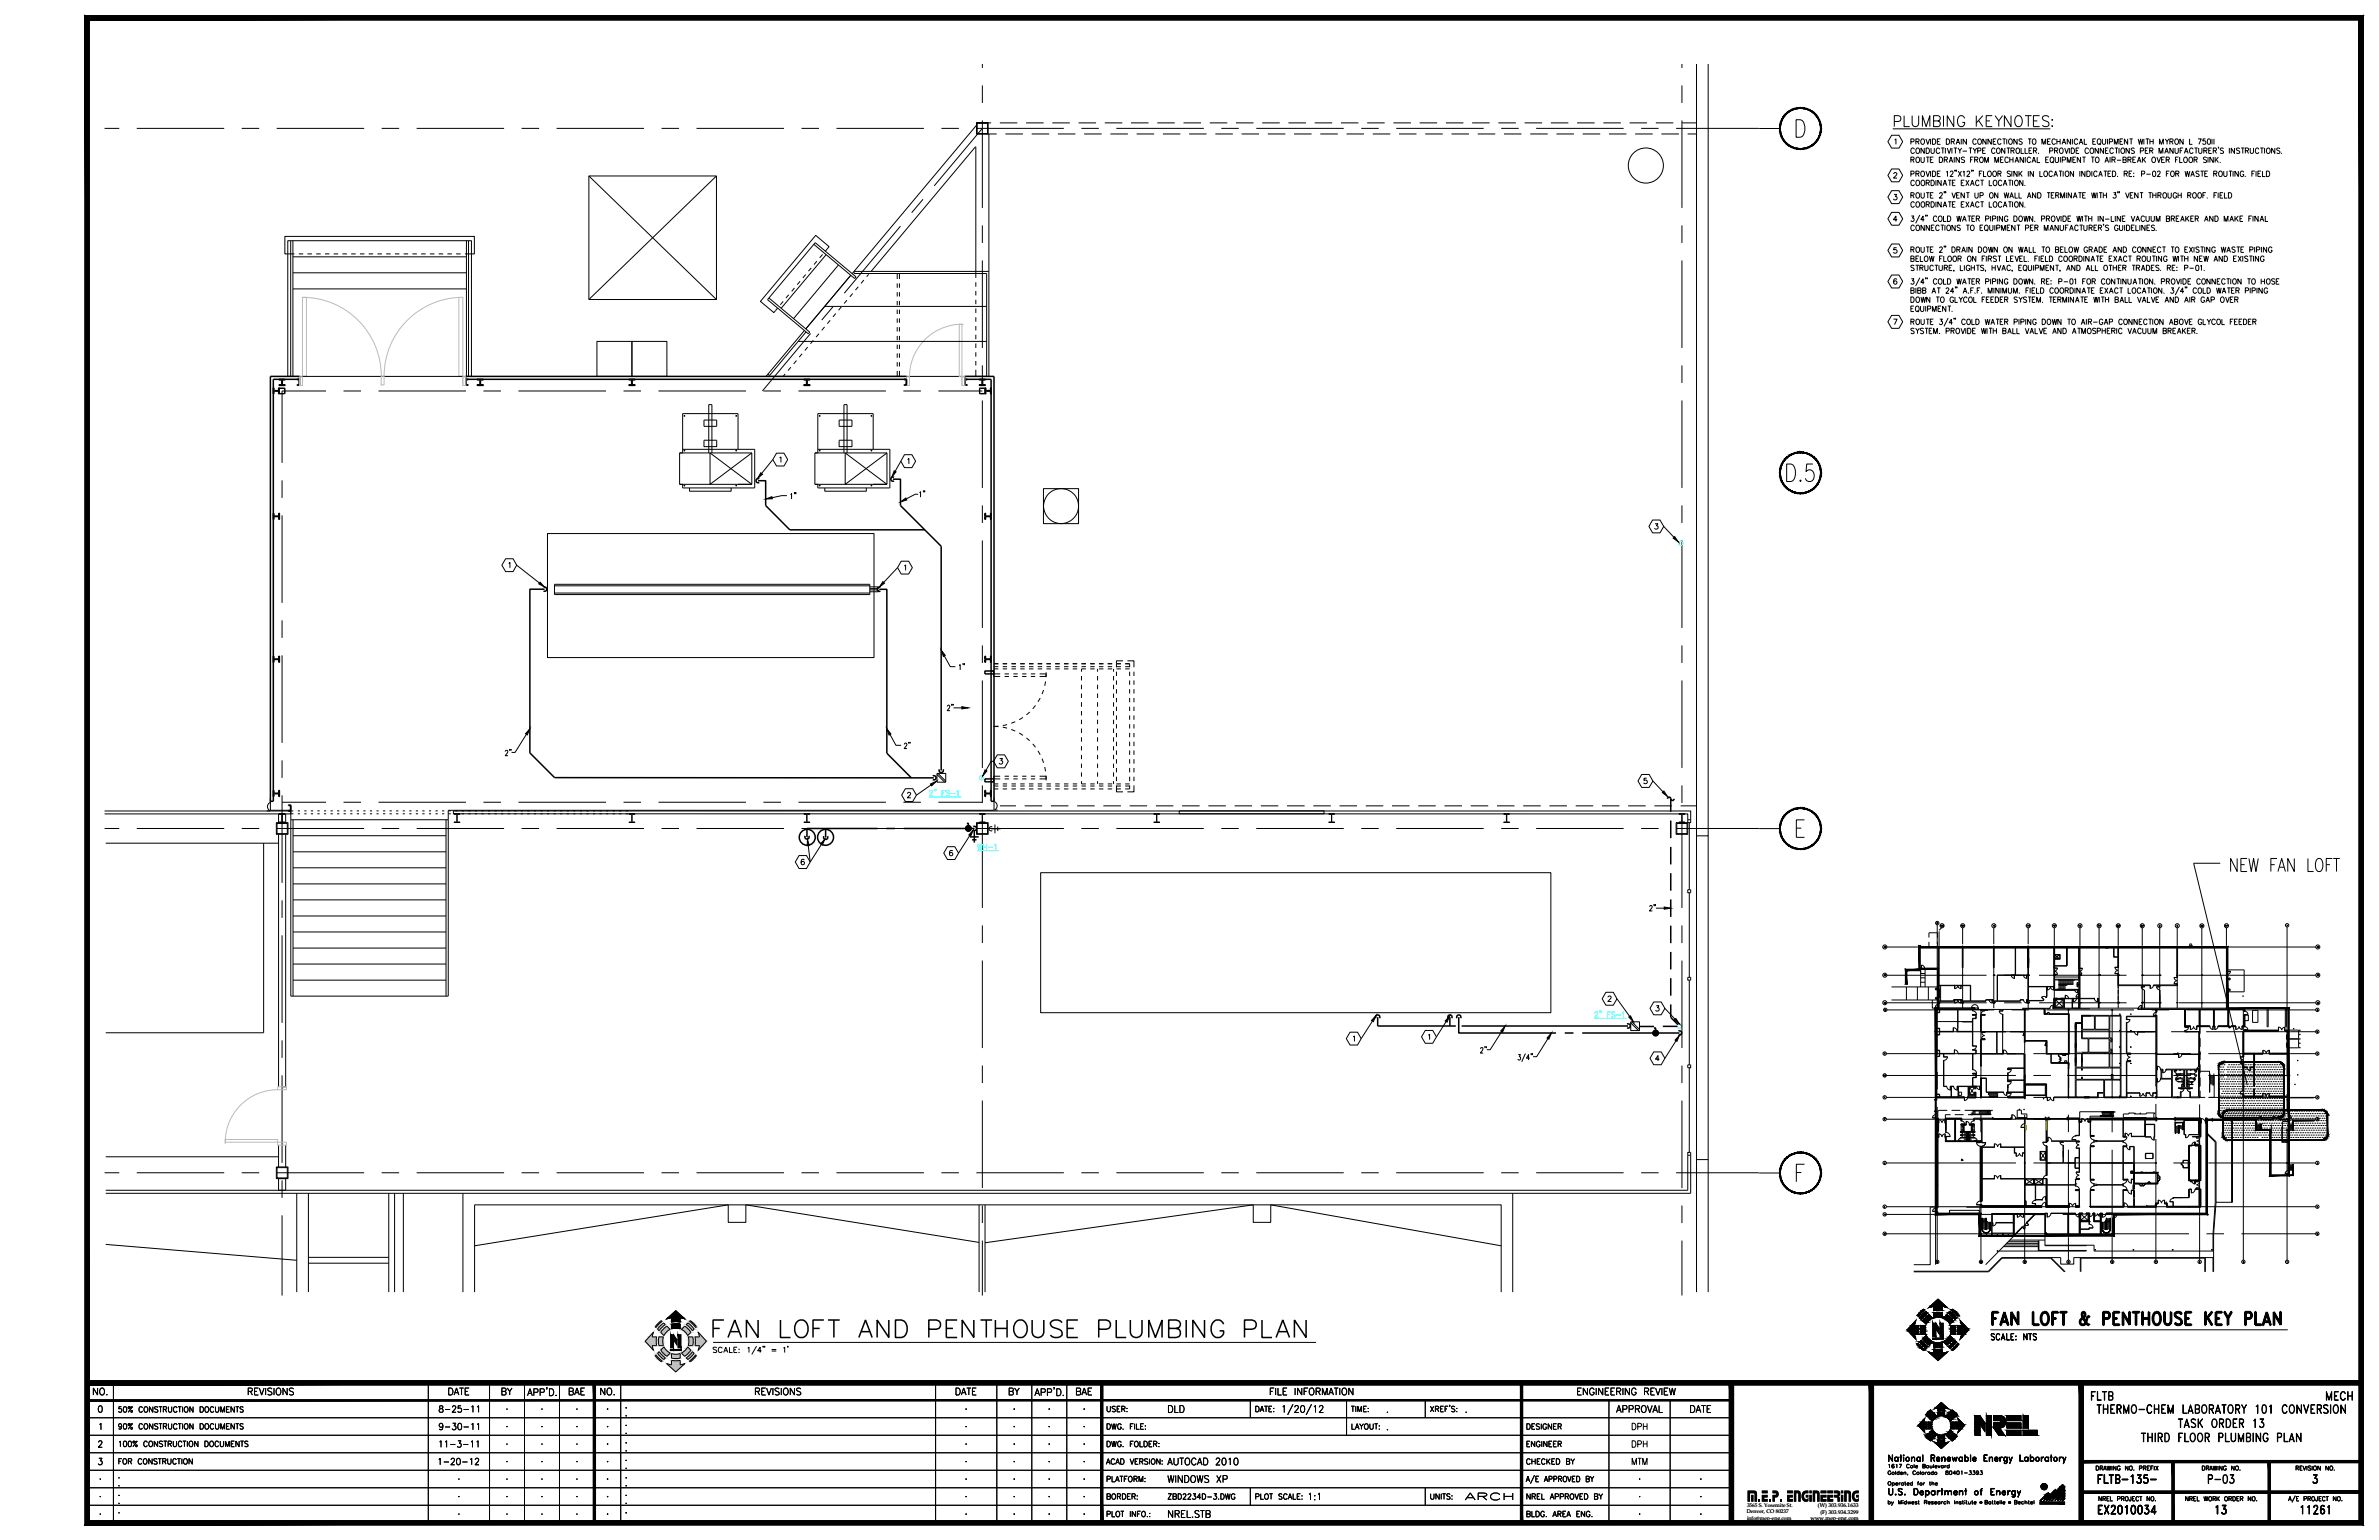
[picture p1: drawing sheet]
<svg xmlns="http://www.w3.org/2000/svg" width="864mm" height="559mm" viewBox="0 0 864 559" stroke-linecap="round" stroke-linejoin="round" font-family="sans-serif">
<defs><g id="words">
<g font-size="2">
<text x="657.2" y="551.6">www.mep-eng.com</text>
<text x="659.9" y="546.9">(W) 303.936.1633</text>
<text x="660.8" y="549.2">(F) 303.934.3299</text>
</g>
<g font-size="1.9">
<text x="634.1" y="549.2">Denver, CO 80237</text>
<text x="634.2" y="551.4">info@mep-eng.com</text>
<text x="634.2" y="546.9">3565 S. Yosemite St.</text>
</g>
</g></defs>
<!-- layer: V -->
<g fill="none" stroke="#0ff" stroke-width=".36">
<circle cx="610.1" cy="197.2" r=".78"/>
<circle cx="356.3" cy="282.2" r=".78"/>
<circle cx="609.7" cy="372.4" r=".78"/>
</g>
<!-- layer: x-1st fl DEMO plumbing$0$TBG-TEXT -->
<g fill="none" stroke="#000" stroke-width=".36">
<path d="M686.7 49.1h2.6l1.4 2.3-1.4 2.3h-2.6l-1.4-2.3zM687.1 46.8h57.2M687.6 44.1h1.6a1.07 1.07 0 0 0 .9-1.1 1.07 1.07 0 0 0-.9-1h-1.6v3.9M687.8 50.8l.4-.4v2M691.2 42v3.9h2M693.7 51.4h1v-.9l-1-.1v2M693.7 58l1-.1 .1-.7-1.1-.2v2M694.1 42v2.8a1.19 1.19 0 0 0 1.2 1.2 1.19 1.19 0 0 0 1.2-1.2v-2.8M694.3 58l.5 1M695 54.2a.67 .67 0 0 0-.8-.5 .67 .67 0 0 0-.5 .8v.4a.67 .67 0 0 0 .5 .8 .67 .67 0 0 0 .8-.5M695.5 51.4l1-.2v-.7l-1-.1v2M695.6 54l.4-.3a.96 .96 0 0 1 .9 1 .96 .96 0 0 1-1.1 .9l-.3-.7z"/>
<path d="M695.6 57.3l.4-.3a.96 .96 0 0 1 .9 1 .96 .96 0 0 1-1.1 .9l-.3-.7zM696.1 51.4l.6 1M697.3 57v1.4l.6 .6 .5-.3 .1-1.7M697.6 50.5a.92 .92 0 0 1 1 .9 .92 .92 0 0 1-1 .9l-.3-.7zM697.9 45.9v-3.9l1.3 3.9 1.4-3.9v3.9M698.5 53.7v2l-1.2-2v2M699.1 50.4l.7 2 .7-2M699.2 53.7a1.01 1.01 0 0 1 1.2 1 1.01 1.01 0 0 1-1.2 1zM699.2 57h1.2M699.8 57v2M700.7 58h.7M700.8 50.4v2"/>
<path d="M701 53.7v1.4l.5 .6 .6-.3 .1-1.7M701.5 50.4a1.01 1.01 0 0 1 1.2 1 1.01 1.01 0 0 1-1.2 1zM701.8 57h-1.1v2h1.1M701.9 43.9h1.6a.96 .96 0 0 0 .8-1 .96 .96 0 0 0-.8-.9h-1.6v3.9h1.6a1.05 1.05 0 0 0 .9-1 1.05 1.05 0 0 0-.9-1M703.3 51.4h.7M704 57a1.01 1.01 0 0 1 1.2 1 1.01 1.01 0 0 1-1.2 1zM704.2 54.2a.67 .67 0 0 0-.8-.5 .67 .67 0 0 0-.6 .8v.4a.67 .67 0 0 0 .6 .8 .67 .67 0 0 0 .8-.5M704.4 50.4h-1.1v2h1.1M704.7 53.7h1.2M705.3 53.7v2M705.5 42v3.9M705.8 58l1-.1 .1-.7-1.1-.2v2"/>
<path d="M706.2 53.7v2M706.4 58l.6 1M706.5 50.4a1.01 1.01 0 0 1 1.2 1 1.01 1.01 0 0 1-1.2 1zM706.9 53.7l.6 2 .7-2M707.5 59l.7-2 .7 2M707.8 58.3h.8M708.3 51.4l1-.2v-.7l-1-.1v2M708.6 53.7v2M708.9 51.4l.6 1M709.2 42v3.9l-2.3-3.9v3.9M709.2 53.7h1.2M709.4 57v2"/>
<path d="M709.8 53.7v2M710.1 52.4l.7-2 .6 2M710.3 51.7h.9M710.8 53.7l.6 1 .7-1M711.3 57v2l-1.2-2v2M711.4 54.7v1M711.9 50.4v2M712.5 54.8h1.5M713.2 42.9a1.32 1.32 0 0 0-1.6-.9 1.32 1.32 0 0 0-1 1.5 1.67 1.67 0 0 0 .3 1.8 1.67 1.67 0 0 0 1.8 .5l.5-.8v-.6h-.9M713.2 57.3l-.5-.3-.8 .3 .2 .5 1 .4 .1 .5-.5 .3-.8-.3M713.9 50.4v2l-1.3-2v2M714.7 53.7h1.2"/>
<path d="M715.3 53.7v2M715.3 58h.7M716.2 53.7l.7 1 .7-1M716.4 57h-1.1v2M716.8 58l1-.1 .1-.7-1.1-.2v2M716.9 54.7v1M717.4 50.9a.65 .65 0 0 0-.8-.5 .65 .65 0 0 0-.5 .8v.4a.65 .65 0 0 0 .5 .8 .65 .65 0 0 0 .8-.5M717.4 42v3.9M717.4 58l.6 1M717.9 54.8l1-.1 .1-.8-1.1-.2v2M718.3 50.5a.92 .92 0 0 1 1 .9 .92 .92 0 0 1-1 .9l-.4-.7zM718.3 43.7l1.5 2.2"/>
<path d="M718.8 57.3l.3-.3a.96 .96 0 0 1 .9 1 .96 .96 0 0 1-1.1 .9l-.3-.7zM719.7 54.7h.7M719.8 42l-2.4 2.6M720.5 59v-2l.6 2 .7-2v2M720.8 53.7h-1.1v2h1.1M721 50.4v2l-1.2-2v2M721 43.9h1.4M722.9 50.4v2l-1.3-2v2M723.2 42h-2.2v3.9h2.2M723.5 51.4h.7M724.1 59v-2l.7 2 .7-2v2M724.2 42l1.4 1.9 1.3-1.9"/>
<path d="M724.2 54.2a.65 .65 0 0 0-.7-.5 .65 .65 0 0 0-.5 .8v.4a.65 .65 0 0 0 .4 .8 .65 .65 0 0 0 .8-.5M724.6 50.4h-1.1v2h1.1M725.1 53.8l.1-.1a.96 .96 0 0 1 .9 1 .96 .96 0 0 1-1 .9l-.4-.7zM725.6 43.9v2M726.2 58h.6M726.4 50.9a.65 .65 0 0 0-.8-.5 .65 .65 0 0 0-.4 .8v.4a.65 .65 0 0 0 .4 .8 .65 .65 0 0 0 .8-.5M726.9 50.4h1.2M727.3 57h-1.1v2h1.1M727.5 50.4v2M727.8 53.7v2l-1.2-2v2M728.5 50.4v2M728.5 53.7h1.1"/>
<path d="M729.1 57.5a.65 .65 0 0 0-.8-.5 .65 .65 0 0 0-.5 .8v.4a.65 .65 0 0 0 .5 .8 .65 .65 0 0 0 .8-.5M729.1 53.7v2M729.5 50.5a.92 .92 0 0 1 1 .9 .92 .92 0 0 1-1 .9l-.4-.7zM729.6 58h1.1M729.6 57v2M730 54.7l1-.2 .1-.6-1.1-.2v2M730 42v3.9l-2.4-3.9v3.9M730.6 54.7l.6 1M730.7 57v2M731.5 59l.6-2 .7 2M731.7 58.3h.9M732 54l.3-.3a.96 .96 0 0 1 .9 1 .96 .96 0 0 1-1.1 .9l-.3-.7z"/>
<path d="M732.1 42.2l.3-.2a1.92 1.92 0 0 1 1.5 3 1.31 1.31 0 0 1-1.5 .9 1.31 1.31 0 0 1-1-1.5 2.57 2.57 0 0 1 .7-2.2zM732.2 50.4v2l-1.2-2v2M733.7 53.7v2h1M734.1 50.7l-.4-.3-.6 .1-.1 .6 .9 .4 .2 .6-.4 .3-.8-.3M734.5 57v2l-1.2-2v2M735.1 53.7v2h1M735.1 42h2.4M735.2 57v2M736.2 50.4h1.2M736.3 42v3.9M736.5 54.7h.7M736.8 50.4v2"/>
<path d="M737.1 57.5a.65 .65 0 0 0-.7-.5 .65 .65 0 0 0-.5 .8v.4a.65 .65 0 0 0 .5 .8 .65 .65 0 0 0 .7-.5M737.6 53.7h-1.1v2h1.1M737.6 59l.7-2 .7 2M737.9 58.3h.8M738.1 50.5a.92 .92 0 0 1 1 .9 .92 .92 0 0 1-1 .9l-.4-.7zM738.2 54.7l1-.2 .1-.6-1.1-.2v2M738.2 43.9h1.3M738.7 54.7l.6 1M739.5 57v2h1.1M740.1 55.5v.1M740.4 42h-2.2v3.9h2.2M741.2 52.4v-2l.7 2 .7-2v2"/>
<path d="M742.6 58h.7M743.3 51.4h.7M743.7 57h-1.1v2h1.1M743.8 42.6a1.28 1.28 0 0 0-1.3-.7 1.28 1.28 0 0 0-1.1 1l.4 .6 1.3 .6a1.02 1.02 0 0 1 .7 1.3 1.49 1.49 0 0 1-2.4 0M744 54.8l1.1-.1v-.8l-1.1-.2v2M744.4 50.4h-1.1v2h1.1M744.4 57.3l.3-.3a.96 .96 0 0 1 .9 1 .96 .96 0 0 1-1.1 .9l-.3-.7zM744.8 43.5h.3l-.1 .2zM745 45.6v.3zM745 58.6l.5 .6M745.8 54.7l1-.2 .1-.6-1.1-.2v2M746.1 57v1.4l.5 .6 .6-.3 .1-1.7"/>
<path d="M746.2 50.9a.65 .65 0 0 0-.8-.5 .65 .65 0 0 0-.5 .8v.4a.65 .65 0 0 0 .5 .8 .65 .65 0 0 0 .8-.5M746.4 54.7l.6 1M746.7 51.4h1.1M746.7 50.4v2M747.8 50.4v2M747.9 53.8l.2-.1a.96 .96 0 0 1 .9 1 .96 .96 0 0 1-1.1 .9l-.3-.7zM747.9 57v2M748.5 52.4l.7-2 .7 2M748.6 58.1l1.1-.1 .1-.8-1.2-.2v2M748.8 51.7h.9M749.5 53.7l.7 2 .7-2M750.4 59v-2l.7 2 .7-2v2"/>
<path d="M751.2 53.7v2M751.6 50.4v2l-1.2-2v2M751.9 53.7a1.01 1.01 0 0 1 1.2 1 1.01 1.01 0 0 1-1.2 1zM752.3 50.4v2M752.5 58h.6M753.6 57h-1.1v2h1.1M753.6 54.7h.7M754.2 50.9a.65 .65 0 0 0-.7-.5 .65 .65 0 0 0-.5 .8v.4a.65 .65 0 0 0 .5 .8 .65 .65 0 0 0 .7-.5M754.7 52.4l.7-2 .7 2M754.7 53.7h-1.1v2h1.1M755 51.7h.8M755.3 57v2l-1.2-2v2"/>
<path d="M755.9 57h1.2M756.5 57v2M756.6 50.4v2h1M758.2 54.2a.67 .67 0 0 0-.8-.5 .67 .67 0 0 0-.5 .8v.4a.67 .67 0 0 0 .5 .8 .67 .67 0 0 0 .8-.5M759 53.8l.2-.1a.96 .96 0 0 1 .9 1 .96 .96 0 0 1-1.1 .9l-.3-.7zM759.1 57h1.2M759.7 51.4h.7M759.7 57v2M760.8 50.4h-1.1v2h1.1M760.8 57.3l.3-.3a.96 .96 0 0 1 .9 1 .96 .96 0 0 1-1 .9l-.4-.7zM761.6 50.5a.92 .92 0 0 1 1.1 .9 .92 .92 0 0 1-1.1 .9l-.3-.7zM761.7 53.7v2l-1.2-2v2"/>
<path d="M762.1 52l.5 .6M763.2 50.4v1.4l.5 .6 .6-.3 .1-1.7M763.6 53.7v2l-1.2-2v2M764.1 59l.7-2 .7 2M764.3 54.7h.6M764.4 58.3h.8M765 50.4v2M765.4 53.7h-1.1v2h1.1M765.7 51.4h1v-.9l-1-.1v2M766 57v2M766.6 58l1.1-.1 .1-.7-1.2-.2v2M767.2 54.2a.67 .67 0 0 0-.8-.5 .67 .67 0 0 0-.5 .8v.4a.67 .67 0 0 0 .5 .8 .67 .67 0 0 0 .8-.5"/>
<path d="M767.3 58l.6 1M767.5 52.4v-2l.7 2 .7-2v2M767.7 53.7h1.2M768.3 53.7v2M768.5 58.1h1.5M769.2 53.7v2M769.6 51.4h.6M770.1 54l.3-.3a.96 .96 0 0 1 .9 1 .96 .96 0 0 1-1.1 .9l-.3-.7zM770.7 50.4h-1.1v2h1.1M770.7 58l1-.1 .1-.7-1.1-.2v2l1.1-.2v-.7l-.4-.1M772.4 50.4v2l-1.2-2v2M772.4 58l1.1-.1v-.7l-1.1-.2v2"/>
<path d="M773 53.7v2l-1.2-2v2M773 50.4h1.2M773 58l.6 1M773.6 50.4v2M774.2 58h.7M774.8 54l-.4-.3-.8 .3 .2 .5 1 .6-.4 .6-.8-.3M775.3 57h-1.1v2h1.1M775.8 59l.7-2 .7 2M776.1 58.3h.9M776.2 50.4l.4 2 .5-2 .4 2 .4-2M777 54.8l1-.1 .1-.8-1.1-.2v2M777.7 57v2"/>
<path d="M778.2 57.9l.7 1.1M778.2 50.4v2M778.7 54.7h.7M778.9 50.4h1.2M778.9 57l-1.2 1.3M779.5 50.4v2M779.9 53.7h-1.2v2h1.2M780.4 54.7l1-.2 .1-.6-1.1-.2v2M780.4 51.4h1.2M780.4 50.4v2M781 54.7l.5 1M781.3 57.3l.3-.3a.96 .96 0 0 1 .9 1 .96 .96 0 0 1-1 .9l-.4-.7z"/>
<path d="M781.6 50.4v2M783 57l.7 2 .6-2M783.7 55.7v-2l.7 2 .7-2v2M783.9 52.4v-2l.7 2 .7-2v2M784.7 58h.7M785.8 55.7l.7-2 .7 2M785.8 57h-1.1v2h1.1M786 50.4l.7 1 .6-1M786.1 55h.8M786.3 58l1-.1 .1-.7-1.1-.2v2M786.7 51.4v1M786.9 58l.6 1"/>
<path d="M787.7 51.4l1-.2v-.7l-1-.1v2M788.3 51.4l.6 1M788.9 53.7v2l-1.2-2v2M789.5 53.7v1.4l.6 .6 .5-.3 .1-1.7M789.7 58h.7M789.8 50.5a.92 .92 0 0 1 1 .9 .92 .92 0 0 1-1 .9l-.3-.7zM790.8 57h-1.1v2M791.2 57v2h1.1M791.4 54.7h.7M792.5 50.4v2l-1.2-2v2M792.5 53.7h-1.1v2M792.8 57.3l.4-.3a.96 .96 0 0 1 .9 1 .96 .96 0 0 1-1.1 .9l-.3-.7z"/>
<path d="M792.9 55.7l.7-2 .7 2M793.2 55h.8M794.8 57.3l.3-.3a.96 .96 0 0 1 .9 1 .96 .96 0 0 1-1.1 .9l-.3-.7zM794.8 50.4v2h1.1M796.1 54.2a.65 .65 0 0 0-.8-.5 .65 .65 0 0 0-.5 .8v.4a.65 .65 0 0 0 .5 .8 .65 .65 0 0 0 .8-.5M796.4 58l1.1-.1v-.7l-1.1-.2v2M796.6 53.7h1.2M797 58l.6 1M797.2 53.7v2M797.9 50.4h1.2l-.9 2M798.1 53.7v1.4l.5 .6 .6-.3 .1-1.7M800 54.7l1-.2 .1-.6-1.1-.2v2"/>
<path d="M800.6 50.4h-.9v.8a.65 .65 0 0 1 .9 0 .65 .65 0 0 1-.1 1 .65 .65 0 0 1-.9-.2M800.6 54.7l.6 1M801 57.3l-.4-.3-.8 .3 .2 .5 1 .6-.4 .6-.8-.3M801.5 50.5l.3-.1a1.06 1.06 0 0 1 .7 1 1.06 1.06 0 0 1-.7 1l-.5-.9zM801.5 57v2M801.8 54.7h.7M802.9 53.7h-1.1v2h1.1M803 50.4v2M803.4 54.7l1-.2 .1-.6-1.1-.2v2M803.4 57v2l-1.2-2v2M803.7 50.4v2M804 54.7l.6 1"/>
<path d="M804.1 57v2M804.5 57.9l.8 1.1M805.3 57l-1.2 1.3M805.4 53.4l-.2 .5M806 58.8l.1 .1M807.2 54l-.5-.3-.7 .3 .1 .5 1.1 .6-.5 .6-.7-.3M809.3 53.7v2M811.1 53.7v2l-1.2-2v2M813 54l-.4-.3-.8 .3 .2 .5 1 .6-.4 .6-.8-.3M813.5 53.7h1.2M814.1 53.7v2M815.1 54.7l1-.2 .1-.6-1.1-.2v2"/>
<path d="M815.7 54.7l.6 1M816.8 53.7v1.4l.6 .6 .6-.3v-1.7M820 54.2a.65 .65 0 0 0-.8-.5 .65 .65 0 0 0-.5 .8v.4a.65 .65 0 0 0 .5 .8 .65 .65 0 0 0 .8-.5M820.5 53.7h1.2M821.1 53.7v2M822.1 53.7v2M822.9 54l.3-.3a.96 .96 0 0 1 .9 1 .96 .96 0 0 1-1 .9l-.4-.7zM825.8 53.7v2l-1.2-2v2M827.6 54l-.4-.3-.7 .3 .1 .5 1 .6-.4 .6-.7-.3M828.2 55.5l.1 .1M686.7 61.3h2.6l1.4 2.3-1.4 2.4h-2.6l-1.4-2.4zM686.7 69.2h2.6l1.4 2.3-1.4 2.4h-2.6l-1.4-2.4z"/>
<path d="M686.7 77.1h2.6l1.4 2.3-1.4 2.3h-2.6l-1.4-2.3zM687.4 63.1l.4-.5 .8 .4-1.2 1.6h1.3M687.5 70.5h1.1l-.6 .8a.66 .66 0 0 1 .6 .6 .66 .66 0 0 1-.5 .7 .66 .66 0 0 1-.7-.4M688.7 79.7h-1.4l.9-1.3v2M693.7 63.1l1-.1v-.8l-1-.1v2M693.7 70.8h1v-.8l-1-.1v2M693.8 78.4h1l-.5 .7a.62 .62 0 0 1 .4 1 .62 .62 0 0 1-1-.1M694.3 70.8l.5 1.1M695 65.8a.67 .67 0 0 0-.8-.4 .67 .67 0 0 0-.5 .7v.5a.67 .67 0 0 0 .5 .8 .67 .67 0 0 0 .8-.5M695 73.7a.67 .67 0 0 0-.8-.5 .67 .67 0 0 0-.5 .8v.4a.67 .67 0 0 0 .5 .8 .67 .67 0 0 0 .8-.5M695.5 63l1-.1v-.7l-1-.1v2M695.8 65.5a.92 .92 0 0 1 1.1 .9 .92 .92 0 0 1-1.1 .9l-.3-.7z"/>
<path d="M695.8 70a.92 .92 0 0 1 1.1 .9 .92 .92 0 0 1-1.1 .9l-.3-.7zM695.8 73.3a.92 .92 0 0 1 1.1 .9 .92 .92 0 0 1-1.1 .9l-.3-.7zM696.1 63l.6 1.1M696.9 78l-1.5 3M697.3 69.9v1.4l.6 .6 .5-.3 .1-1.7M697.6 62.2a.92 .92 0 0 1 1 .9 .92 .92 0 0 1-1 .9l-.3-.7zM697.7 65.5a.92 .92 0 0 1 1 .9 .92 .92 0 0 1-1 .9l-.4-.7zM697.7 73.3a.92 .92 0 0 1 1 .9 .92 .92 0 0 1-1 .9l-.4-.7zM698.5 79.7h-1.2l.8-1.3v2M699.1 62.1l.7 2 .7-2M699.1 78.1l-.1 .5M699.2 66.4l1-.2v-.7l-1-.1v2"/>
<path d="M699.2 74.2l1-.1v-.8l-1-.1v2M699.2 69.9h1.2M699.6 78.1l-.1 .5M699.8 69.9v2M699.8 66.4l.6 1M699.8 74.2l.6 1M700.7 70.8h.7M700.8 62.1v2M701 65.4a1.01 1.01 0 0 1 1.2 1 1.01 1.01 0 0 1-1.2 1zM701 73.2a1.01 1.01 0 0 1 1.2 1 1.01 1.01 0 0 1-1.2 1zM701.5 62.1a1.01 1.01 0 0 1 1.2 1 1.01 1.01 0 0 1-1.2 1zM701.8 69.9h-1.1v2h1.1"/>
<path d="M702.8 65.4v2M702.8 73.2v2M703.1 78.8a.65 .65 0 0 0-.8-.4 .65 .65 0 0 0-.5 .7v.5a.65 .65 0 0 0 .5 .8 .65 .65 0 0 0 .8-.5M703.3 63h.7M703.8 78.7l.2-.2a.92 .92 0 0 1 1 .9 .92 .92 0 0 1-1 .9l-.4-.7zM704.1 70.4l.3-.5 .7 .4-1.1 1.6h1.2M704.4 62.1h-1.1v2h1.1M704.7 65.4v2l-1.3-2v2M704.7 73.2v2l-1.3-2v2M705.3 67.4l.7-2 .7 2M705.3 75.2l.7-2 .7 2M705.5 78.4v2h1"/>
<path d="M705.6 66.7h.8M705.6 74.5h.8M705.9 69.6l-.2 .5M706.4 69.6l-.2 .5M706.5 62.5l.5-.4v2M707 78.4a1.01 1.01 0 0 1 1.2 1 1.01 1.01 0 0 1-1.2 1zM707.2 65.4h1.2M707.2 73.2h1.2M707.8 65.4v2M707.8 73.2v2M708 62.5l.3-.4 .7 .4-1.1 1.6h1.2M708.6 69.9l.6 2 .7-2"/>
<path d="M708.7 66.4h.7M708.7 74.2h.7M709.7 61.8l-.1 .5M709.8 65.4h-1.1v2h1.1M709.8 73.2h-1.1v2h1.1M710.3 61.8l-.2 .5M710.3 70.8h.6M710.3 78.4l.5 2 .4-2 .4 2 .4-2M710.8 62.1l1.2 2M711.4 69.9h-1.1v2h1.1M711.9 66.4h.7M711.9 74.2h.7"/>
<path d="M712 62.1l-1.2 2M712.5 62.5l.5-.4v2M712.6 79.7h.9M713.1 65.4h-1.2v2h1.2M713.1 69.9v2l-1.2-2v2M713.1 73.2h-1.2v2h1.2M713.6 65.4l1.2 2M713.6 73.2l1.2 2M713.8 69.9h1.2M714 62.5l.4-.4 .6 .4-1.1 1.6h1.2M714.3 78.4h1.2M714.4 69.9v2"/>
<path d="M714.8 65.4l-1.2 2M714.8 73.2l-1.2 2M714.9 78.4v2M715.3 67.4l.7-2 .6 2M715.3 75.2l.7-2 .6 2M715.5 66.7h.9M715.5 74.5h.9M715.8 61.8l-.2 .5M715.8 79.3h.7M716.3 61.8l-.2 .5M716.9 69.9v1.4l.5 .6 .6-.3 .1-1.7M716.9 78.4h-1.1v2h1.1"/>
<path d="M717.4 79.3l1-.1v-.7l-1-.1v2M718 79.3l.6 1.1M718.4 65.8a.65 .65 0 0 0-.8-.4 .65 .65 0 0 0-.4 .7v.5a.65 .65 0 0 0 .4 .8 .65 .65 0 0 0 .8-.5M718.4 73.7a.65 .65 0 0 0-.8-.5 .65 .65 0 0 0-.4 .8v.4a.65 .65 0 0 0 .4 .8 .65 .65 0 0 0 .8-.5M718.5 63h.7M718.8 71l1-.2v-.8l-1-.1v2M718.9 65.4h1.2M718.9 73.2h1.2M719.5 65.4v2M719.5 73.2v2M719.6 62.1h-1.1v2M720 62.1v2h1"/>
<path d="M720.8 79.4l1-.1 .2-.2-.2-.6-1-.1v2M721.8 62.2a.92 .92 0 0 1 1.1 .9 .92 .92 0 0 1-1.1 .9l-.3-.7zM722.1 65.4v2h1M722.1 73.2v2h1M722.5 70a.92 .92 0 0 1 1.1 .9 .92 .92 0 0 1-1.1 .9l-.3-.7zM722.6 78.4v2M723.3 79.4l1-.1v-.8l-1-.1v2M723.7 62.2a.92 .92 0 0 1 1.1 .9 .92 .92 0 0 1-1.1 .9l-.3-.7zM723.9 65.5a.92 .92 0 0 1 1 .9 .92 .92 0 0 1-1 .9l-.4-.7zM723.9 73.3a.92 .92 0 0 1 1 .9 .92 .92 0 0 1-1 .9l-.4-.7zM725.1 78.4v2M725.2 63l1.1-.1v-.7l-1.1-.1v2"/>
<path d="M725.2 69.9v2l-1.1-2v2M725.8 63l.6 1.1M726.7 65.8a.65 .65 0 0 0-.8-.4 .65 .65 0 0 0-.5 .7v.5a.65 .65 0 0 0 .5 .8 .65 .65 0 0 0 .8-.5M726.7 73.7a.65 .65 0 0 0-.8-.5 .65 .65 0 0 0-.5 .8v.4a.65 .65 0 0 0 .5 .8 .65 .65 0 0 0 .8-.5M726.9 78.4v2l-1.2-2v2M727.2 67.4l.7-2 .6 2M727.2 75.2l.7-2 .6 2M727.4 66.7h.9M727.4 74.5h.9M727.5 69.9l.4 2 .5-2 .4 2 .4-2M728.9 78.8a.65 .65 0 0 0-.8-.4 .65 .65 0 0 0-.5 .7v.5a.65 .65 0 0 0 .6 .8 .65 .65 0 0 0 .7-.8h-.4M729.1 65.4h1.1"/>
<path d="M729.1 73.2h1.1M729.6 71.9l.6-2 .7 2M729.6 65.4v2M729.6 73.2v2M729.8 62.4l-.4-.3-.6 .1-.1 .6 .9 .4 .2 .6-.4 .3-.8-.3M729.8 71.2h.9M730.3 62.1v2M730.6 65.4v2M730.6 73.2v2M731 78.4a1.01 1.01 0 0 1 1.3 1 1.01 1.01 0 0 1-1.3 1zM731.5 69.9v2h1M731.6 65.5a.92 .92 0 0 1 1.1 .9 .92 .92 0 0 1-1.1 .9l-.3-.7z"/>
<path d="M731.6 73.3a.92 .92 0 0 1 1.1 .9 .92 .92 0 0 1-1.1 .9l-.3-.7zM732.2 62.1v2l-1.2-2v2M732.9 69.9v2h1M732.9 62.1v2M733.2 78.5a.92 .92 0 0 1 1 .9 .92 .92 0 0 1-1 .9l-.4-.7zM733.3 62.9l.8 1.2M734.1 62.1l-1.2 1.3M734.3 65.4v2l-1.1-2v2M734.3 73.2v2l-1.1-2v2M734.7 78.4l.4 2 .4-2 .5 2 .4-2M735.1 67.2l.1 .1M735.1 75l.1 .1"/>
<path d="M736 71.9l.6-2 .7 2M736.2 71.2h.9M736.3 62.1v2M737.9 78.4v2l-1.2-2v2M738.2 62.1v2l-1.2-2v2M739 69.9v2l-1.2-2v2M739.7 69.9h.6a1.05 1.05 0 0 1 .6 1.3 1.05 1.05 0 0 1-1.2 .7zM740.5 62.1v2h1M741.1 79.4l1-.1v-.8l-1-.1v2M742.3 62.2a.92 .92 0 0 1 1 .9 .92 .92 0 0 1-1 .9l-.4-.7zM742.9 79.3l1-.1v-.7l-1-.1v2M743.1 69.9h1.2"/>
<path d="M743.4 79.3l.6 1.1M743.7 69.9v2M744.6 70.8h.7M745 78.5a.92 .92 0 0 1 1 .9 .92 .92 0 0 1-1 .9l-.4-.7zM745.1 62.5a.65 .65 0 0 0-.8-.4 .65 .65 0 0 0-.5 .7v.5a.65 .65 0 0 0 .5 .8 .65 .65 0 0 0 .8-.5M745.6 64.1l.6-2 .7 2M745.7 69.9h-1.1v2h1.1M745.8 63.4h.9M746.2 70.8h1.1v-.8l-1.1-.1v2M746.5 78.4l.7 2 .6-2M746.8 70.8l.6 1.1M747.4 62.1h1.2"/>
<path d="M748 71.9v-2l.7 2 .7-2v2M748 62.1v2M748.2 78.4v2M748.9 78.4h.6a1.05 1.05 0 0 1 .6 1.3 1.05 1.05 0 0 1-1.2 .7zM748.9 62.1v2M750 62.2a.92 .92 0 0 1 1.1 .9 .92 .92 0 0 1-1.1 .9l-.3-.7zM750.1 69.9v2M750.7 79.3h.7M751.8 78.4h-1.1v2h1.1M752 69.9v2l-1.2-2v2M752.6 71.9l.7-2 .7 2M752.7 62.1v2l-1.2-2v2"/>
<path d="M752.9 71.2h.8M753.9 78.4l.4 2 .4-2 .5 2 .4-2M754.5 69.9h1.2M755 62.1v2M755.1 69.9v2M755.9 78.4v2M756 70.8h.7M756.6 78.4h1.2M756.9 62.1v2l-1.2-2v2M757.1 69.9h-1.1v2h1.1M757.2 78.4v2M757.5 62.1h.7a1.05 1.05 0 0 1 .6 1.3 1.05 1.05 0 0 1-1.3 .7z"/>
<path d="M758.2 79.3h1.2M758.2 78.4v2M759.3 69.9l.4 2 .4-2 .4 2 .5-2M759.4 62.1v2M759.4 78.4v2M761.3 62.5a.65 .65 0 0 0-.8-.4 .65 .65 0 0 0-.5 .7v.5a.65 .65 0 0 0 .5 .8 .65 .65 0 0 0 .8-.5M761.3 69.9v2M761.6 78.4v2M761.8 64.1l.7-2 .7 2M762 69.9h1.2M762.1 63.4h.8M762.6 69.9v2"/>
<path d="M763.5 78.4v2l-1.2-2v2M763.5 70.8h1.2M763.5 69.9v2M763.7 62.1h1.2M764.2 79.5h1.5M764.3 62.1v2M764.7 69.9v2M765.2 63h.7M766.3 62.1h-1.1v2h1.1M766.4 78.4v2h1M766.8 62.1h.6a1.05 1.05 0 0 1 .6 1.3 1.05 1.05 0 0 1-1.2 .7zM767.2 69.9h.9l-.5 .8a.63 .63 0 0 1 .5 1 .63 .63 0 0 1-1.1-.2"/>
<path d="M767.9 78.4v2M768.7 63.9l.1 .1M768.9 69.6l-.2 .5M769.4 69.6l-.2 .5M769.7 78.4v2l-1.2-2v2M770.4 79.3h.7M771.1 63l1-.1v-.7l-1-.1v2M771.5 78.4h-1.1v2h1.1M771.6 69.9l.7 2 .7-2M771.7 63l.6 1.1M772.9 63h.6M773.3 70.8h.7"/>
<path d="M773.6 78.4l.7 2 .7-2M774 62.1h-1.1v2h1.1M774.4 69.9h-1.1v2h1.1M774.6 62.8h.1M774.6 63.9v.2zM775.6 79.7h.9M776.1 69.9v2l-1.2-2v2M776.8 69.9h1.2M777.4 63.1l1-.1v-.8l-1-.1v2M777.4 69.9v2M778.5 78.8a.65 .65 0 0 0-.8-.4 .65 .65 0 0 0-.5 .7v.5a.65 .65 0 0 0 .5 .8 .65 .65 0 0 0 .8-.5M779 78.4v1.4l.5 .6 .6-.3 .1-1.7"/>
<path d="M779.2 63.2h1.5M779.9 69.9h1.2M780.5 69.9v2M780.9 78.4v1.4l.5 .6 .6-.3 .1-1.7M781.5 70.8h1.1M781.5 69.9v2M781.6 62.2l.3-.1a1.06 1.06 0 0 1 .7 1 1.06 1.06 0 0 1-.7 1l-.5-.9zM782.6 69.9v2M783.2 62.5l.3-.4 .7 .4-1.1 1.6h1.2M783.3 70.8h1v-.8l-1-.1v2M783.9 70.8l.6 1.1M785.5 70a.92 .92 0 0 1 1 .9 .92 .92 0 0 1-1 .9l-.4-.7z"/>
<path d="M786.4 79.3l1-.1v-.7l-1-.1v2l1.1-.2 .1-.5-.4-.4M786.4 63h.7M787 69.9v1.4l.5 .6 .6-.3 .1-1.7M787.5 62.1h-1.1v2M788.2 79.3l1-.1v-.7l-1-.1v2M788.3 62.2a.92 .92 0 0 1 1 .9 .92 .92 0 0 1-1 .9l-.4-.7zM788.8 79.3l.6 1.1M789.8 63l1-.1v-.7l-1-.1v2M790 79.3h.6M790.1 70.4a.65 .65 0 0 0-.7-.5 .65 .65 0 0 0-.5 .8v.4a.65 .65 0 0 0 .6 .8 .65 .65 0 0 0 .6-.8h-.4M790.4 63l.6 1.1M790.6 70.8h1.2"/>
<path d="M790.6 69.9v2M791.1 78.4h-1.1v2h1.1M791.8 69.9v2M791.8 79.7h.9M793.2 62.1l.4 2 .4-2 .5 2 .4-2M793.4 78.4v2M793.9 79.2l.8 1.2M794.2 70.8h1v-.8l-1-.1v2M794.7 78.4l-1.3 1.3M794.8 70.8l.5 1.1M795.3 64.1l.6-2 .7 2M795.3 79.3h.6"/>
<path d="M795.5 63.4h.9M796.3 70a.92 .92 0 0 1 1 .9 .92 .92 0 0 1-1 .9l-.4-.7zM796.4 78.4h-1.1v2h1.1M796.9 79.3l1-.1v-.7l-1-.1v2M797.5 79.3l.6 1.1M798.1 70a.92 .92 0 0 1 1.1 .9 .92 .92 0 0 1-1.1 .9l-.3-.7zM798.3 62.4l-.4-.3-.6 .1-.1 .6 .9 .4 .2 .6-.4 .3-.8-.3M798.8 62.1h1.2M799.4 62.1v2M799.7 70.8h.6M800.3 63h.7M800.5 79.7h.9"/>
<path d="M800.8 69.9h-1.1v2M801.3 71.7l.1 .1M801.4 62.1h-1.1v2h1.1M803.3 78.4v2l-1.2-2v2M803.6 63l1-.1v-.7l-1-.1v2M803.7 70.8h.7M804 78.4a1.01 1.01 0 0 1 1.2 1 1.01 1.01 0 0 1-1.2 1zM804.2 63l.6 1.1M804.8 69.9h-1.1v2M805.2 69.9v2M805.7 62.2a.92 .92 0 0 1 1.1 .9 .92 .92 0 0 1-1.1 .9l-.3-.7zM805.9 70.8h.7"/>
<path d="M807 69.9h-1.1v2h1.1M807.2 62.1v1.4l.5 .6 .6-.3 .1-1.7M807.5 69.9v2h1M808.9 69.9a1.01 1.01 0 0 1 1.2 1 1.01 1.01 0 0 1-1.2 1zM809.1 62.1h1.2M809.7 62.1v2M809.7 79.7h.8M810.6 62.1v2M811.3 78.4v2M811.7 79.2l.8 1.2M812.5 62.1v2l-1.2-2v2M812.5 78.4l-1.2 1.3"/>
<path d="M813.1 79.3h.7M814.2 78.4h-1.1v2h1.1M814.5 62.5a.65 .65 0 0 0-.8-.4 .65 .65 0 0 0-.5 .7v.5a.65 .65 0 0 0 .6 .8 .65 .65 0 0 0 .7-.8h-.4M815.1 63.9l.1 .1M816.3 79.3h.7M817.4 78.4h-1.1v2M817.4 63h.7M817.9 78.4v2M818.5 62.1h-1.1v2M819 62.1v2M819.6 63h.7M819.7 78.4v2l-1.2-2v2"/>
<path d="M820.7 79.7h.8M820.7 62.1h-1.1v2h1.1M821.3 62.1v2h1M822.3 78.4v2h1M822.7 62.1a1.01 1.01 0 0 1 1.2 1 1.01 1.01 0 0 1-1.2 1zM686.7 88.5h2.6l1.4 2.4-1.4 2.3h-2.6l-1.4-2.3zM686.7 99.8h2.6l1.4 2.3-1.4 2.4h-2.6l-1.4-2.4zM688.5 89.9h-1l-.1 .8a.7 .7 0 0 1 1.1 0 .7 .7 0 0 1-.1 1.1 .7 .7 0 0 1-1-.3M693.7 90.6l1-.2 .1-.6-1.1-.2v2M693.7 93.9l1-.1 .1-.7-1.1-.2v2l1.1-.2v-.7l-.4-.1M694.3 90.6l.5 1M694.8 96.5l-.4-.3-.7 .3 .1 .5 1 .6-.4 .6-.7-.3"/>
<path d="M695 82.1a.67 .67 0 0 0-.8-.4 .67 .67 0 0 0-.5 .7v.5a.67 .67 0 0 0 .5 .8 .67 .67 0 0 0 .8-.5M695.4 96.2h1.2M695.5 93.9h.7M695.8 81.8l.2-.1a.96 .96 0 0 1 .9 1 .96 .96 0 0 1-1.1 .9l-.3-.7zM695.8 89.7l.2-.1a.96 .96 0 0 1 .9 1 .96 .96 0 0 1-1.1 .9l-.3-.7zM696 96.2v2M696.6 92.9h-1.1v2h1.1M696.9 97.2l1-.1 .1-.7-1.1-.2v2M697.1 92.9v2h1M697.3 89.6v1.4l.6 .6 .5-.3 .1-1.7M697.5 97.2l.6 1M698.5 81.7v2l-1.2-2v2"/>
<path d="M698.7 93.2l.3-.3a.96 .96 0 0 1 .9 1 .96 .96 0 0 1-1 .9l-.4-.7zM698.7 96.2v1.4l.5 .6 .6-.3 .1-1.7M699.2 89.6h1.2M699.8 89.6v2M700.4 81.7v2l-1.2-2v2M700.4 92.9l.4 2 .4-2 .5 2 .4-2M700.7 90.6h.7M701.1 82.6h.6M701.8 89.6h-1.1v2h1.1M701.8 96.7a.65 .65 0 0 0-.7-.5 .65 .65 0 0 0-.5 .8v.5a.65 .65 0 0 0 .5 .7 .65 .65 0 0 0 .7-.5M702.2 81.7h-1.1v2h1.1M702.3 96.2h1.2"/>
<path d="M702.9 96.2v2M703.9 96.2v1.4l.5 .6 .6-.3 .1-1.7M704 82.1a.67 .67 0 0 0-.8-.4 .67 .67 0 0 0-.5 .7v.5a.67 .67 0 0 0 .5 .8 .67 .67 0 0 0 .8-.5M704.1 90.1l.3-.5h.4l.3 .6-1.1 1.4h1.2M704.1 93.9h.7M704.5 81.7h1.2M705.1 81.7v2M705.2 92.9h-1.1v2M705.6 92.9v2h1M705.8 97.2l1-.1 .1-.7-1.1-.2v2M705.9 89.3l-.2 .5M706 81.7v2"/>
<path d="M706.4 89.3l-.2 .5M706.4 97.2l.6 1M706.9 82l.3-.3a.96 .96 0 0 1 .9 1 .96 .96 0 0 1-1.1 .9l-.3-.7zM707.2 93.2l.3-.3a.96 .96 0 0 1 .9 1 .96 .96 0 0 1-1 .9l-.4-.7zM707.5 97.2h.7M708.6 89.6a1.01 1.01 0 0 1 1.2 1 1.01 1.01 0 0 1-1.2 1zM708.6 96.2h-1.1v2h1.1M709.1 93.2l.3-.3a.96 .96 0 0 1 .9 1 .96 .96 0 0 1-1.1 .9l-.3-.7zM709.3 98.1l-.1 .5M709.7 81.7v2l-1.1-2v2M710.3 90.6l1.1-.2v-.6l-1.1-.2v2M710.8 93.9l1-.1 .1-.7-1.1-.2v2"/>
<path d="M710.9 90.6l.6 1M711.4 93.9l.5 1M711.6 82l-.4-.3-.8 .3 .2 .4 1 .7-.4 .6-.8-.3M711.6 96.2v2h1M712.1 91.6l.7-2 .7 2M712.4 80.4l.7-2 .7 2M712.4 90.9h.9M713.1 96.2v2M713.8 81.7h1.2M714 89.6v2M714.4 93.2l.3-.3a.96 .96 0 0 1 .9 1 .96 .96 0 0 1-1.1 .9l-.3-.7zM714.4 81.7v2"/>
<path d="M715 96.7a.65 .65 0 0 0-.7-.5 .65 .65 0 0 0-.5 .8v.5a.64 .64 0 0 0 .6 .7 .64 .64 0 0 0 .6-.7h-.4M715.5 82l.3-.3a.96 .96 0 0 1 .9 1 .96 .96 0 0 1-1.1 .9l-.3-.7zM715.5 97.2h1.2M715.5 96.2v2M715.9 89.6v2l-1.2-2v2M716.7 96.2v2M717.2 92.9v2l-1.1-2v2M717.4 96.2h1.2M718 96.2v2M718.2 89.6a1.01 1.01 0 0 1 1.2 1 1.01 1.01 0 0 1-1.2 1zM718.8 82.6h.6M719.5 93.9h.7"/>
<path d="M719.9 81.7h-1.1v2h1.1M720.1 89.9l.4-.3a.96 .96 0 0 1 .8 1 .96 .96 0 0 1-1 .9l-.4-.7zM720.1 96.5l-.4-.3-.8 .3 .2 .5 1 .6-.4 .6-.8-.3M720.5 82l.4-.3a.96 .96 0 0 1 .9 1 .96 .96 0 0 1-1.1 .9l-.3-.7zM720.6 92.9h-1.1v2M720.8 98.1l-.2 .5M721 92.9v2M721.1 83.3l.5 .6M721.7 93.9l1.1-.1 .1-.7-1.2-.2v2M721.8 89.6l.5 2 .4-2 .4 2 .4-2M722.3 81.7v1.4l.5 .6 .6-.3 .1-1.7M722.4 93.9l.6 1"/>
<path d="M723.1 97.2h1.2M723.1 96.2v2M724.1 81.7v2M724.3 96.2v2M724.7 93.2l-.4-.3-.8 .3 .2 .5 1 .6-.4 .6-.8-.3M724.8 82.7l1-.1 .1-.7-1.1-.2v2M725 96.2l.7 2 .6-2M725.1 89.6v2l-1.2-2v2M725.2 92.9h1.2M725.8 92.9v2M726.6 83.7v-2l.7 2 .6-2v2M726.7 98.2l.7-2 .6 2"/>
<path d="M726.9 97.6h.9M727.5 89.9l.4-.3a.96 .96 0 0 1 .8 1 .96 .96 0 0 1-1 .9l-.3-.7zM728.4 92.9v2h1M728.6 82.6h.7M729.7 81.7h-1.1v2h1.1M729.8 96.7a.65 .65 0 0 0-.7-.5 .65 .65 0 0 0-.6 .8v.5a.65 .65 0 0 0 .6 .7 .65 .65 0 0 0 .7-.5M729.8 93.9h.7M730.4 89.6v2l-1.2-2v2M730.5 98.1l-.2 .5M730.9 92.9h-1.1v2h1.1M731.5 81.7v2l-1.3-2v2M731.5 92.9l.6 2 .7-2"/>
<path d="M732.1 81.7h1.2M732.7 89.6l.5 2 .4-2 .4 2 .4-2M732.7 81.7v2M732.8 97.2h.7M733.2 93.9h.6M733.9 96.2h-1.1v2h1.1M734.3 92.9h-1.1v2h1.1M734.6 96.5l.3-.3a.94 .94 0 0 1 .9 1.1 .94 .94 0 0 1-1 .8l-.4-.6zM734.8 91.6l.6-2 .7 2M734.8 92.9v2h1M735 90.9h.9M735.2 97.8l.5 .6"/>
<path d="M735.3 82.7l1-.1 .1-.7-1.1-.2v2M736.3 94.7l.1 .1M736.3 96.2v1.4l.5 .6 .6-.3 .1-1.7M736.6 89.6v2h1M737.1 82.6h.6M738.1 89.6v2h1M738.2 81.7h-1.1v2h1.1M738.2 96.2v2M738.7 80.2v.1M738.7 82.6l1-.1 .1-.6-1.1-.2v2M738.7 93.9h.6M738.8 97.3l1-.1 .3-.6-.5-.4h-.8v2"/>
<path d="M739.3 82.6l.5 1.1M739.8 92.9h-1.1v2M740.2 92.9v2M740.6 98.2v-2l.7 2 .7-2v2M740.9 93.9h.7M741.2 89.6h1.1M741.8 89.6v2M742 92.9h-1.1v2h1.1M742.1 83.7v-2l.7 2 .6-2v2M742.5 92.9v2h1M742.7 97.2h.7M742.9 89.9l.3-.3a.96 .96 0 0 1 .9 1 .96 .96 0 0 1-1.1 .9l-.3-.7z"/>
<path d="M743.8 96.2h-1.1v2h1.1M744 92.9a1.01 1.01 0 0 1 1.2 1 1.01 1.01 0 0 1-1.2 1zM744.1 83.7l.7-2 .7 2M744.4 83h.8M745.5 96.2v2l-1.2-2v2M746.2 90.6l1-.2 .1-.6-1.1-.2v2l1.1-.2v-.5l-.4-.3M746.2 96.2h1.1M746.7 96.2v2M747.2 81.7v2l-1.2-2v2M747.8 81.7v1.4l.6 .6 .4-.1 .3-.5v-1.4M747.8 98.1l-.1 .5M747.9 90.6h.7"/>
<path d="M748.6 93.4a.65 .65 0 0 0-.8-.5 .65 .65 0 0 0-.5 .8v.4a.65 .65 0 0 0 .5 .8 .65 .65 0 0 0 .8-.5M749.1 89.6h-1.2v2h1.2M749.3 93.2l.4-.3a.96 .96 0 0 1 .8 1 .96 .96 0 0 1-1 .9l-.3-.7zM749.6 89.6v2h1M749.8 82.6h.6M750.2 98.2l.7-2 .6 2M750.4 97.6h.9M750.9 81.7h-1.1v2M751.2 93.2l.3-.3a.96 .96 0 0 1 .9 1 .96 .96 0 0 1-1 .9l-.4-.7zM751.3 83.7l.7-2 .6 2M751.4 89.7l.1-.1a.96 .96 0 0 1 .9 1 .96 .96 0 0 1-1 .9l-.4-.7zM751.5 83h.9"/>
<path d="M752.9 89.6l.4 2 .4-2 .5 2 .4-2M752.9 93.9l1-.1 .1-.7-1.1-.2v2M753.2 96.2v2l-1.2-2v2M753.5 93.9l.6 1M753.9 96.2a1 1 0 0 1 1.2 1 1 1 0 0 1-1.2 1zM754.4 82.1a.65 .65 0 0 0-.8-.4 .65 .65 0 0 0-.5 .7v.5a.65 .65 0 0 0 .5 .8 .65 .65 0 0 0 .8-.5M754.7 92.9a1.01 1.01 0 0 1 1.2 1 1.01 1.01 0 0 1-1.2 1zM754.9 81.7h1.2M755.5 81.7v2M756.4 81.7v1.4l.5 .6 .6-.3 .1-1.7M756.4 92.9v2M757.3 98.2l.7-2 .7 2"/>
<path d="M757.5 97.6h.9M757.8 90.1a.65 .65 0 0 0-.8-.5 .65 .65 0 0 0-.5 .8v.4a.65 .65 0 0 0 .7 .8 .65 .65 0 0 0 .6-.8h-.4M758.3 82.6l1.1-.1v-.6l-1.1-.2v2M758.3 90.6l1.1-.2v-.6l-1.1-.2v2M758.3 92.9v2l-1.2-2v2M758.9 82.6l.6 1.1M758.9 90.6l.6 1M759 94.9l.7-2 .7 2M759.2 96.2v2h1M759.3 94.2h.8M760.1 91.6l.7-2 .7 2M760.1 82.6h.7"/>
<path d="M760.4 90.9h.8M760.6 96.2v2h1M760.9 92.9h1.2M761.2 81.7h-1.1v2h1.1M761.5 92.9v2M761.7 82.6l1-.1 .1-.6-1.1-.2v2M762 89.6a1.01 1.01 0 0 1 1.2 1 1.01 1.01 0 0 1-1.2 1zM762.3 82.6l.6 1.1M762.4 93.9h.7M763.5 92.9h-1.1v2h1.1M763.7 81.4l-.2 .5M763.8 90.6h.6"/>
<path d="M763.8 96.5l.4-.3a.94 .94 0 0 1 .9 1.1 .94 .94 0 0 1-1.1 .8l-.3-.6zM764.9 89.6h-1.1v2h1.1M765.5 82l-.5-.3-.7 .3 .1 .4 1.1 .7-.5 .6-.7-.3M765.5 96.2h1.2M765.6 93.9h.7M766.1 96.2v2M766.7 92.9h-1.1v2h1.1M767 91.6l.7-2 .7 2M767.1 97.2h1.2M767.1 96.2v2M767.3 90.9h.8M767.3 92.9l1.2 2"/>
<path d="M768.3 96.2v2M768.5 92.9l-1.2 2M768.9 82.1a.65 .65 0 0 0-.8-.4 .65 .65 0 0 0-.5 .7v.5a.65 .65 0 0 0 .7 .8 .65 .65 0 0 0 .6-.8h-.4M769 94.9l.6-2 .7 2M769 97.2h.6M769.2 94.2h.9M769.4 81.7v1.4l.5 .6 .6-.3 .1-1.7M770.1 89.6v2l-1.2-2v2M770.1 96.2h-1.1v2h1.1M770.6 97.2l1-.1 .1-.7-1.1-.2v2M770.7 89.6a1.01 1.01 0 0 1 1.3 1 1.01 1.01 0 0 1-1.3 1zM771.2 97.2l.6 1"/>
<path d="M771.3 81.7v2M771.9 81.7a1.01 1.01 0 0 1 1.2 1 1.01 1.01 0 0 1-1.2 1zM772.1 93.4a.65 .65 0 0 0-.8-.5 .65 .65 0 0 0-.5 .8v.4a.65 .65 0 0 0 .5 .8 .65 .65 0 0 0 .8-.5M772.6 92.9h1.2M773.2 92.9v2M773.7 82.6h.7M774 96.2h1.2M774.6 96.2v2M774.8 81.7h-1.1v2h1.1M775.3 80.4l.7-2 .7 2M775.3 81.7v2h1.1M775.4 90.1a.65 .65 0 0 0-.8-.5 .65 .65 0 0 0-.5 .8v.4a.65 .65 0 0 0 .5 .8 .65 .65 0 0 0 .8-.5"/>
<path d="M775.5 97.2l1-.1 .1-.7-1.1-.2v2M775.7 93.9l1.1-.1 .1-.7-1.2-.2v2M776.1 97.2l.6 1M776.3 89.7l.2-.1a.96 .96 0 0 1 .8 1 .96 .96 0 0 1-1 .9l-.4-.7zM776.4 93.9l.6 1M776.8 81.7v2M777.3 98.2l.7-2 .7 2M777.6 97.6h.8M777.7 93.2l.4-.3a.96 .96 0 0 1 .9 1 .96 .96 0 0 1-1.1 .9l-.3-.7zM778.7 81.7v2l-1.2-2v2M779 89.6v2l-1.2-2v2M779.2 96.2a1 1 0 0 1 1.2 1 1 1 0 0 1-1.2 1z"/>
<path d="M779.3 82.6h.7M779.4 92.9v1.4l.5 .6 .6-.3 .1-1.7M780.4 81.7h-1.1v2h1.1M780.9 89.6v2l-1.2-2v2M781 97.2h.6M781.3 92.9h1.2M781.5 90.6h.7M781.9 92.9v2M782.1 96.2h-1.1v2h1.1M782.1 82l-.4-.3-.7 .3 .1 .4 1 .7-.4 .6-.7-.3M782.6 89.6h-1.1v2h1.1M782.7 80.4v-2l.7 2 .7-2v2"/>
<path d="M782.7 83.5l.1 .1M782.8 92.9v2M783.7 96.5l-.4-.3-.7 .3 .1 .5 1 .6-.4 .6-.7-.3M784.3 98l.1 .1M784.4 90.1a.65 .65 0 0 0-.8-.5 .65 .65 0 0 0-.4 .8v.4a.65 .65 0 0 0 .4 .8 .65 .65 0 0 0 .8-.5M784.7 92.9v2l-1.2-2v2M784.9 89.6h1.3M785.6 89.6v2M786.7 93.4a.65 .65 0 0 0-.8-.5 .65 .65 0 0 0-.5 .8v.4a.65 .65 0 0 0 .6 .8 .65 .65 0 0 0 .7-.8h-.5M786.8 97.2l1-.1 .1-.7-1.1-.2v2M787.3 97.2l.6 1M788.1 89.6h1.2"/>
<path d="M788.5 97.2h.7M788.7 89.6v2M788.8 92.9l.4 2 .4-2 .5 2 .4-2M789.6 96.2h-1.1v2h1.1M789.8 89.9l.3-.3a.96 .96 0 0 1 .9 1 .96 .96 0 0 1-1 .9l-.4-.7zM790.2 96.9h.1M790.2 98h.1M790.8 92.9v2M791.5 92.9h1.2M791.6 80.4l.7-2 .6 2M792.1 92.9v2M793 97.3l1.2-.2v-.7l-1.2-.2v2"/>
<path d="M793 93.9h1.2M793 92.9v2M793.1 90.6h.7M794.2 89.6h-1.1v2h1.1M794.2 92.9v2M794.8 89.6l1.1 2M794.8 97.3h1.6M795.9 89.6l-1.1 2M796.4 89.6v2M797.3 96.3l.2-.1a1.03 1.03 0 0 1 .7 1 1.03 1.03 0 0 1-.7 1l-.4-.4-.1-.5zM797.7 92.9v2l-1.2-2v2M798.3 89.9l-.4-.3-.8 .3 .2 .5 .9 .4-.1 .7-.6 .1-.4-.3"/>
<path d="M798.4 93.9h.7M798.7 96.6l.5-.4v2M798.8 89.6h1.2M799.4 89.6v2M799.5 92.9h-1.1v2h1.1M800 92.9l.4 2 .4-2 .5 2 .4-2M800.2 98l.1 .1M800.3 80.4l.6-2 .7 2M800.3 89.6v2M802.2 89.6v2l-1.2-2v2M803.7 94.9l.7-2 .6 2M803.9 94.2h.9"/>
<path d="M804.2 90.1a.67 .67 0 0 0-.8-.5 .67 .67 0 0 0-.5 .8v.4a.66 .66 0 0 0 .6 .8 .66 .66 0 0 0 .7-.8h-.4M806.3 89.6l.4 2 .5-2 .4 2 .4-2M806.7 92.9v2l-1.2-2v2M807.4 80.4v-2l.7 2 .7-2v2M807.4 92.9a1.01 1.01 0 0 1 1.2 1 1.01 1.01 0 0 1-1.2 1zM808.3 91.6l.7-2 .7 2M808.6 90.9h.8M809.4 80.4l.7-2 .7 2M810.8 93.9h.7M811.4 89.9l-.4-.3-.8 .3 .2 .5 .9 .4-.1 .7-.6 .1-.4-.3M811.9 92.9h-1.1v2h1.1M811.9 89.6h1.2"/>
<path d="M812.4 92.9l1.2 2M812.5 89.6v2M813.5 90.6h.6M813.6 92.9l-1.2 2M814.1 92.9v2M814.6 89.6h-1.1v2h1.1M816 93.2l-.4-.3-.8 .3 .2 .5 1 .6-.4 .6-.8-.3M816.5 92.9h1.2M816.7 90.6h1l.1-.8-1.1-.2v2M817.1 92.9v2M818 92.9v2M818.5 89.6v2"/>
<path d="M819.1 90.6h1.1v-.8l-1.1-.2v2M819.9 92.9v2l-1.2-2v2M820.4 80.4l.7-2 .7 2M820.9 89.6v2M821.9 93.4a.67 .67 0 0 0-.8-.5 .67 .67 0 0 0-.5 .8v.4a.67 .67 0 0 0 .6 .8 .67 .67 0 0 0 .7-.8h-.4M822.8 89.6v2l-1.2-2v2M824.8 90.1a.65 .65 0 0 0-.8-.5 .65 .65 0 0 0-.5 .8v.4a.65 .65 0 0 0 .6 .8 .65 .65 0 0 0 .7-.8h-.5M686.7 114.4h2.6l1.4 2.4-1.4 2.3h-2.6l-1.4-2.3zM687.4 115.8h1.3l-1 2M688.5 101.4v-.2a.99 .99 0 0 0-1.2 .7 .99 .99 0 0 0 .6 1.2 .63 .63 0 0 0 .7-.5 .63 .63 0 0 0-.5-.7 .63 .63 0 0 0-.7 .6M693.7 105.4l1-.1 .1-.7-1.1-.1v1.9l1.1-.2v-.4l-.4-.4M693.7 107.8a1.01 1.01 0 0 1 1.2 .9 1.01 1.01 0 0 1-1.2 1z"/>
<path d="M693.7 116.7l1-.1 .1-.6-1.1-.2v2M693.7 112h.6M693.8 101.1h1l-.5 .8a.62 .62 0 0 1 .4 1 .62 .62 0 0 1-1-.1M694.3 116.7l.5 1.1M694.8 111.1h-1.1v1.9h1.1M694.8 119.4l-.4-.3-.6 .1-.1 .5 1 .5 .1 .6-.4 .3-.7-.3M695.4 119.1l.7 .9 .7-.9M695.5 104.5v1.9M695.6 111.1a.92 .92 0 0 1 1.1 .9 .92 .92 0 0 1-1.1 1l-.3-.7zM695.6 116l.4-.2a1 1 0 0 1 .9 1 1 1 0 0 1-.9 1l-.5-.8zM695.8 107.8a.92 .92 0 0 1 1.1 .9 .92 .92 0 0 1-1.1 1l-.3-.7zM696.1 112.7l.5 .5"/>
<path d="M696.2 105.4l1-.1 .1-.7-1.1-.1v1.9l1.1-.2v-.4l-.4-.4M696.9 100.8l-1.5 3M697.2 111.1v1.4l.5 .5 .6-.3 .1-1.6M697.3 107.8l.5 1.9 .4-1.9 .4 1.9 .4-1.9M697.3 115.8v1.4l.6 .6 .5-.3 .1-1.7M697.9 105.4l1.1-.1v-.7l-1.1-.1v1.9l1.1-.2 .1-.4-.4-.4M698.3 119.4l-.4-.3-.6 .1-.1 .5 .9 .5 .2 .6-.4 .3-.8-.3M698.5 102.5h-1.2l.8-1.4v2M698.8 119.1h1.2M699 111.1v1.9M699.1 100.9l-.1 .4M699.2 115.8h1.2"/>
<path d="M699.4 119.1v2M699.6 100.9l-.1 .4M699.7 112.1l1-.1v-.9h-1v1.9M699.8 115.8v2M700.6 107.8v1.9l-1.2-1.9v1.9M700.7 116.7h.7M701.3 106.4l.7-1.9 .7 1.9M701.4 119.1h-1.1v2h1.1M701.5 113v-1.9l.7 1.9 .6-1.9v1.9M701.6 105.8h.8M701.8 115.8h-1.1v2h1.1M702.8 107.8h1.3"/>
<path d="M703.1 101.6a.65 .65 0 0 0-.8-.4 .65 .65 0 0 0-.5 .7v.5a.65 .65 0 0 0 .5 .7 .65 .65 0 0 0 .8-.5M703.2 104.5h1.2M703.4 107.8v1.9M703.5 112h.7M703.8 101.4l.4-.3a1 1 0 0 1 .8 1 1 1 0 0 1-.8 1l-.6-.7zM703.8 104.5v1.9M704.2 115.8h.9l-.5 .8a.62 .62 0 0 1 .5 .9 .62 .62 0 0 1-1.1-.1M704.7 111.1h-1.2v1.9h1.2M704.8 107.8a.92 .92 0 0 1 1 .9 .92 .92 0 0 1-1 1l-.4-.7zM705.5 101.1v2h1M706.4 111.1v1.9l-1.2-1.9v1.9M706.4 104.9l.4-.4 .7 .3-1.1 1.6h1.1"/>
<path d="M707 101.1a1.01 1.01 0 0 1 1.2 1 1.01 1.01 0 0 1-1.2 1zM707 111.1h1.2M707.2 115.4l-1.5 3M707.6 111.1v1.9M708.6 112.9l.1 .1M708.8 117.1h-1.3l.9-1.3v2M709.2 108.2a.65 .65 0 0 0-.8-.4 .65 .65 0 0 0-.5 .7v.5a.65 .65 0 0 0 .6 .8 .65 .65 0 0 0 .7-.8h-.5M709.3 105.8h-1.2l.8-1.3v1.9M709.4 115.5l-.2 .5M709.7 107.8v1.9h1M709.9 104.2l-.2 .4M709.9 115.5l-.2 .5"/>
<path d="M710.3 101.1l.5 2 .4-2 .4 2 .4-2M710.3 119.2a.9 .9 0 0 1 1.1 .9 .9 .9 0 0 1-1.1 .9l-.3-.7zM710.4 104.2l-.1 .4M711.1 107.8l.7 .9 .7-.9M711.8 108.7v1M711.9 119.1l.6 2 .8-2M712.4 103.1l.7-2 .7 2M712.6 106.4l.7-1.9 .7 1.9M712.6 102.5h.9M712.9 105.8h.9M713.4 116.3a.67 .67 0 0 0-.8-.5 .67 .67 0 0 0-.5 .8v.4a.67 .67 0 0 0 .5 .8 .67 .67 0 0 0 .8-.5M713.6 119.1v2"/>
<path d="M714.1 108.2a.67 .67 0 0 0-.8-.4 .67 .67 0 0 0-.5 .7v.5a.67 .67 0 0 0 .5 .7 .67 .67 0 0 0 .8-.4M714.1 116l.3-.2a1 1 0 0 1 .9 1 1 1 0 0 1-.9 1l-.5-.8zM714.3 119.1a1.01 1.01 0 0 1 1.2 1 1.01 1.01 0 0 1-1.2 1zM714.3 101.1h1.2M714.6 106.2l.1 .1M714.9 101.1v2M715 107.8a.92 .92 0 0 1 1 .9 .92 .92 0 0 1-1 1l-.4-.7zM715.4 105.4h.7M715.8 115.8v2h1M715.8 102.1h.7M716.5 104.5h-1.1v1.9M716.5 107.8v1.9h1"/>
<path d="M716.9 101.1h-1.1v2h1.1M717 106.2l.1 .1M717.2 119.1h-1.1v2h1.1M717.2 115.8a1.01 1.01 0 0 1 1.3 1 1.01 1.01 0 0 1-1.3 1zM717.4 102.1l1-.1 .1-.7-1.1-.2v2M717.7 105.4h.7M718 102.1l.6 1M718.8 104.5h-1.1v1.9M719.3 119.1l.4 2 .4-2 .4 2 .5-2M719.4 106.2v.1M719.5 108.7h.7M720.6 107.8h-1.1v1.9"/>
<path d="M720.6 115.8l.4 2 .5-2 .4 2 .5-2M720.8 102.2l1-.1 .1-.8-1.1-.2v2M721 108.7h.7M721.3 119.1v2M721.7 106.4v-1.9l.7 1.9 .7-1.9v1.9M722 119.1h1.2M722.2 107.8h-1.2v1.9h1.2M722.6 101.1v2M722.6 119.1v2M722.7 117.8l.7-2 .7 2M722.7 108.7h.7M723 117.1h.8"/>
<path d="M723.3 102.2l1-.1 .1-.8-1.1-.2v2M723.5 119.1v2M723.8 107.8h-1.1v1.9h1.1M723.8 104.5v1.9M724.3 107.8a1.01 1.01 0 0 1 1.2 .9 1.01 1.01 0 0 1-1.2 1zM724.6 115.8h1.1M724.7 119.1v2M725.1 101.1v2M725.2 115.8v2M725.7 104.5v1.9l-1.2-1.9v1.9M726.1 108.7h.7M726.1 116.7h.7"/>
<path d="M726.3 104.5v1.9M726.9 101.1v2l-1.2-2v2M727 106.4v-1.9l.7 1.9 .7-1.9v1.9M727.2 107.8h-1.1v1.9h1.1M727.2 115.8h-1.1v2h1.1M727.7 108.7l1-.1 .1-.7-1.1-.1v1.9M727.7 116.7l1-.1 .1-.6-1.1-.2v2M728.3 108.7l.6 1M728.3 116.7l.6 1.1M728.9 101.6a.65 .65 0 0 0-.8-.4 .65 .65 0 0 0-.5 .7v.5a.65 .65 0 0 0 .6 .8 .65 .65 0 0 0 .7-.8h-.4M729.1 104.5v1.3l.5 .6 .6-.3v-1.6M730.7 119.1v2h1"/>
<path d="M730.9 106.4v-1.9l.7 1.9 .7-1.9v1.9M731 101.1a1.01 1.01 0 0 1 1.3 1 1.01 1.01 0 0 1-1.3 1zM731.1 116.8l1-.1 .1-.7-1.1-.2v2M732.1 119.1v2h1.1M732.3 108l-.4-.2h-.6l-.1 .6 .9 .5 .2 .5-.4 .3-.8-.3M732.8 107.8l.7 .9 .7-.9M732.9 115.8v2M733 101.4l.3-.3a1 1 0 0 1 .9 1 1 1 0 0 1-.9 1l-.5-.7zM733.1 106.2l.1 .1M733.5 108.7v1M733.6 116.8l1-.1 .1-.7-1.1-.2v2M734.7 101.1l.4 2 .4-2 .5 2 .4-2"/>
<path d="M735.2 119.1l.7 2 .6-2M735.4 115.8v2M735.4 105.4h.7M735.7 108l-.4-.2-.8 .2 .2 .5 .9 .5-.1 .7h-.6l-.4-.3M736.2 107.8h1.2M736.5 104.5h-1.1v1.9M736.8 107.8v1.9M737 104.5v1.9M737.2 115.8v2l-1.2-2v2M737.6 105.4h.7M737.7 108.7h.7M737.9 101.1v2l-1.2-2v2"/>
<path d="M738.7 102.9v.1M738.7 104.5h-1.1v1.9h1.1M738.7 119.1v2h1.1M738.8 107.8h-1.1v1.9h1.1M739.2 116.3a.65 .65 0 0 0-.8-.5 .65 .65 0 0 0-.5 .8v.4a.65 .65 0 0 0 .6 .8 .65 .65 0 0 0 .7-.8h-.5M739.3 104.5v1.9h1M739.3 109.7v-1.9l.8 1.9 .6-1.9v1.9M740.2 119.1l.7 2 .7-2M740.7 104.5a1.01 1.01 0 0 1 1.2 .9 1.01 1.01 0 0 1-1.2 1zM741.1 102.1l1-.1 .1-.7-1.1-.2v2M741.3 115.8a1.01 1.01 0 0 1 1.2 1 1.01 1.01 0 0 1-1.2 1zM741.5 109.5l.1 .2"/>
<path d="M741.7 102.1l.6 1M742.9 102.1h.6M743 119.1h-1.1v2h1.1M743.3 116l.3-.2a1 1 0 0 1 .9 1 1 1 0 0 1-.9 1l-.5-.8zM743.9 107.8h1.2M744 101.1h-1.1v2h1.1M744.5 102.9h.1M744.5 107.8v1.9M744.5 101.8v.2zM745 115.8l.4 2 .4-2 .4 2 .5-2M745.4 104.9a.65 .65 0 0 0-.8-.4 .65 .65 0 0 0-.5 .7v.5a.65 .65 0 0 0 .5 .7 .65 .65 0 0 0 .8-.4M745.4 108.7h.7"/>
<path d="M746.2 104.5a.9 .9 0 0 1 1.1 .9 .9 .9 0 0 1-1.1 .9l-.3-.6zM746.5 107.8h-1.1v1.9h1.1M747 108.7l1-.1 .1-.7-1.1-.1v1.9M747.3 102.2l1.1-.1v-.8l-1.1-.2v2M747.6 108.7l.6 1M748.1 104.5a.91 .91 0 0 1 1.1 .9 .91 .91 0 0 1-1.1 .9l-.3-.6zM748.2 115.8v2l-1.2-2v2M748.2 119.1v2l-1.2-2v2M748.8 109.7v-1.9l.7 1.9 .7-1.9v1.9M748.9 119.1h.6a1.05 1.05 0 0 1 .6 1.3 1.05 1.05 0 0 1-1.2 .7zM749.2 102.2h1.5M749.7 105.4l1-.1 .1-.7-1.1-.1v1.9"/>
<path d="M750.3 105.4l.6 1M750.5 115.8h1.2M750.9 107.8v1.9M751.1 115.8v2M751.4 104.5a1.01 1.01 0 0 1 1.3 .9 1.01 1.01 0 0 1-1.3 1zM751.6 101.2l.3-.1a1.06 1.06 0 0 1 .7 1 1.06 1.06 0 0 1-.7 1l-.5-.9zM752.2 116l.3-.2a1 1 0 0 1 .9 1 1 1 0 0 1-.9 1l-.5-.8zM752.7 107.8v1.9l-1.2-1.9v1.9M753.1 101.5l.4-.4v2M753.2 104.5v1.9M753.4 109.7l.7-1.9 .6 1.9M753.6 109.1h.9"/>
<path d="M754.2 119.1h1.1M754.7 119.1v2M755.1 104.5v1.9l-1.2-1.9v1.9M755.3 107.8h1.1M755.5 117.8l.7-2 .7 2M755.8 106.4l.6-1.9 .7 1.9M755.8 117.1h.8M755.8 107.8v1.9M756 102.1h.7M756 105.8h.9M756.8 108.7h.7M757.1 101.1h-1.1v2"/>
<path d="M757.4 115.8v2M757.6 104.5h1.3M757.9 101.2a.91 .91 0 0 1 1.1 .9 .91 .91 0 0 1-1.1 .9l-.4-.6zM757.9 107.8h-1.1v1.9h1.1M757.9 119.4l.2-.2a.9 .9 0 0 1 1 .9 .9 .9 0 0 1-1 .9l-.4-.7zM758.1 116.7l1-.1 .1-.6-1.1-.2v2M758.3 104.5v1.9M758.7 116.7l.6 1.1M759.2 105.4h.7M759.4 102.1l1.1-.1v-.7l-1.1-.2v2M759.9 116.9h1.5M760 107.8l.5 1.9 .4-1.9 .4 1.9 .4-1.9"/>
<path d="M760 102.1l.6 1M760.3 104.5h-1.1v1.9h1.1M760.8 119.4l-.4-.3-.6 .1-.1 .5 .9 .5 .2 .6-.4 .3-.8-.3M762.1 107.8v1.9M762.4 105.4h.7M762.7 107.8h1.2M763.1 119.1v2M763.3 116.3a.65 .65 0 0 0-.7-.5 .65 .65 0 0 0-.5 .8v.4a.65 .65 0 0 0 .6 .8 .65 .65 0 0 0 .6-.8h-.4M763.3 107.8v1.9M763.5 104.5h-1.1v1.9h1.1M763.8 117.8l.7-2 .7 2M764 104.5l1.2 1.9"/>
<path d="M764.1 101.6a.65 .65 0 0 0-.8-.4 .65 .65 0 0 0-.5 .7v.5a.65 .65 0 0 0 .5 .7 .65 .65 0 0 0 .8-.5M764.1 117.1h.8M764.3 107.8v1.9M764.3 119.1v2M764.3 108.7h1.2M764.9 101.2l.2-.1a1 1 0 0 1 .9 1 1 1 0 0 1-.9 1 1.24 1.24 0 0 1-.2-1.9zM765.2 104.5l-1.2 1.9M765.5 107.8v1.9M765.7 106.4l.7-1.9 .7 1.9M765.7 116.8l1-.1 .1-.7-1.1-.2v2M766 105.8h.8M766 119.1h-1.1v2h1.1"/>
<path d="M767.7 101.1v2l-1.2-2v2M767.8 108.7l1-.1 .1-.7-1.1-.1v1.9h1l.2-.6-.5-.4M768.4 101.1h1.2M768.4 119.1v2M768.9 104.9a.65 .65 0 0 0-.8-.4 .65 .65 0 0 0-.5 .7v.5a.65 .65 0 0 0 .5 .7 .65 .65 0 0 0 .8-.4M769 101.1v2M769.4 104.5h1.2M769.6 109.7l.6-1.9 .7 1.9M769.8 109.1h.9M769.9 101.1v2M770 104.5v1.9M770.3 119.6a.65 .65 0 0 0-.8-.5 .65 .65 0 0 0-.4 .8v.4a.65 .65 0 0 0 .4 .8 .65 .65 0 0 0 .8-.5"/>
<path d="M770.4 116.3a.65 .65 0 0 0-.8-.5 .65 .65 0 0 0-.5 .8v.4a.65 .65 0 0 0 .5 .8 .65 .65 0 0 0 .8-.5M771.1 116l.3-.2a1 1 0 0 1 .9 1 1 1 0 0 1-.9 1l-.5-.8zM771.4 107.8v1.9h1M771.8 101.1v2l-1.2-2v2M772.4 101.1v1.4l.6 .6 .5-.3 .1-1.7M772.4 119.1l.7 2 .7-2M772.5 104.5v1.9h1M772.9 107.8v1.9h1M774 115.8v2l-1.2-2v2M774.3 103.1l.7-2 .7 2M774.3 104.5a.9 .9 0 0 1 1 .9 .9 .9 0 0 1-1 .9l-.3-.6zM774.6 102.5h.8"/>
<path d="M775.8 115.8v2l-1.2-2v2M775.9 107.8l.7 1.9 .7-1.9M776.2 101.1h1.2M776.5 116.7h.7M776.8 101.1v2M777.1 104.9a.67 .67 0 0 0-.8-.4 .67 .67 0 0 0-.5 .7v.5a.67 .67 0 0 0 .5 .7 .67 .67 0 0 0 .8-.4M777.3 119.6a.67 .67 0 0 0-.8-.5 .67 .67 0 0 0-.5 .8v.4a.67 .67 0 0 0 .5 .8 .67 .67 0 0 0 .8-.5M777.6 106.4l.7-1.9 .7 1.9M777.6 109.7l.7-1.9 .7 1.9M777.6 115.8h-1.1v2h1.1M777.7 101.1v2M777.8 119.1v1.4l.5 .6 .6-.3 .1-1.7"/>
<path d="M777.9 105.8h.8M777.9 109.1h.8M778.7 101.2l.2-.1a1 1 0 0 1 .9 1 1 1 0 0 1-.9 1 1.24 1.24 0 0 1-.2-1.9zM779.4 116.3a.65 .65 0 0 0-.8-.5 .65 .65 0 0 0-.4 .8v.4a.65 .65 0 0 0 .5 .8 .65 .65 0 0 0 .7-.5M779.5 107.8v1.9h1M779.5 104.5h1.2M779.7 119.1v1.4l.5 .6 .6-.3 .1-1.7M779.9 115.8h1.2M780.1 104.5v1.9M780.5 115.8v2M781 107.8l.6 1.9 .7-1.9M781 104.5v1.9"/>
<path d="M781.5 101.1v2l-1.2-2v2M781.5 115.8v2M782.1 104.5a.9 .9 0 0 1 1 .9 .9 .9 0 0 1-1 .9l-.4-.6zM782.2 102.9l.1 .1M782.3 116l.3-.2a1 1 0 0 1 .9 1 1 1 0 0 1-.9 1l-.5-.8zM782.6 108.7h.7M783.7 107.8h-1.1v1.9h1.1M784.6 102.2l1.1-.1v-.8l-1.1-.2v2M784.8 104.5v1.9l-1.2-1.9v1.9M785.2 115.8v2l-1.2-2v2M785.6 106.2l.1 .1M785.9 109.7l.7-1.9 .7 1.9"/>
<path d="M786.2 109.1h.8M786.4 102.1l1-.1 .1-.7-1.1-.2v2M787 102.1l.6 1M787.5 117.8l.7-2 .7 2M787.8 117.1h.8M788.1 104.5h.9l-.5 .7a.62 .62 0 0 1 .5 1 .62 .62 0 0 1-1.1-.1M788.5 101.2l.2-.1a1 1 0 0 1 .9 1 1 1 0 0 1-.9 1 1.24 1.24 0 0 1-.2-1.9zM789 107.8v1.9l-1.2-1.9v1.9M789.4 116.7l1-.1 .1-.6-1.1-.2v2l1.1-.2 .1-.5-.5-.4M789.6 107.8a1.01 1.01 0 0 1 1.2 .9 1.01 1.01 0 0 1-1.2 1zM789.9 119.1h-1.1v2h1.1M790.1 101.1l.6 2 .7-2"/>
<path d="M791.2 104.1l-1.6 3M791.3 116l.4-.2a1 1 0 0 1 .8 1 1 1 0 0 1-.8 1l-.5-.8zM791.7 101.1v2M792.3 119.1v2M792.4 101.1a1.01 1.01 0 0 1 1.2 1 1.01 1.01 0 0 1-1.2 1zM792.7 119.9l.7 1.2M792.8 105.8h-1.3l.8-1.3v1.9M793 109.7l.7-1.9 .7 1.9M793 115.8l.7 2 .7-2M793.3 109.1h.9M793.4 104.2l-.2 .4M793.4 119.1l-1.1 1.3"/>
<path d="M793.9 104.2l-.2 .4M794.2 102.1h.7M794.8 116.7h.6M794.9 107.8v1.9M795.2 119.1h-1.2v2h1.2M795.3 101.1h-1.1v2h1.1M795.6 108.7l1-.1 .1-.7-1.1-.1v1.9M795.9 115.8h-1.1v2h1.1M796.2 108.7l.6 1M797.4 104.9a.65 .65 0 0 0-.8-.4 .65 .65 0 0 0-.5 .7v.5a.65 .65 0 0 0 .5 .7 .65 .65 0 0 0 .8-.4M798.2 104.5a.9 .9 0 0 1 1.1 .9 .9 .9 0 0 1-1.1 .9l-.3-.6zM798.7 101.6a.65 .65 0 0 0-.7-.4 .65 .65 0 0 0-.5 .7v.5a.65 .65 0 0 0 .5 .7 .65 .65 0 0 0 .7-.5"/>
<path d="M799.2 116.3a.65 .65 0 0 0-.7-.5 .65 .65 0 0 0-.5 .8v.4a.65 .65 0 0 0 .6 .8 .65 .65 0 0 0 .6-.8h-.4M799.4 101.4l.3-.3a1 1 0 0 1 .9 1 1 1 0 0 1-.9 1l-.5-.7zM799.7 104.5v1.9h1.1M799.7 115.8v2h1.1M800.3 108.2a.65 .65 0 0 0-.8-.4 .65 .65 0 0 0-.5 .7v.5a.65 .65 0 0 0 .6 .8 .65 .65 0 0 0 .7-.8h-.5M800.8 109.7l.6-1.9 .7 1.9M801 109.1h.9M801.2 104.5a1.01 1.01 0 0 1 1.2 .9 1.01 1.01 0 0 1-1.2 1zM801.2 115.8l.7 .9 .6-.9M801.9 116.7v1.1M802.3 101.1v2l-1.2-2v2M802.6 108.8l1.1-.1 .1-.8-1.2-.1v1.9"/>
<path d="M804.2 101.1v2l-1.2-2v2M804.2 116.3a.67 .67 0 0 0-.8-.5 .67 .67 0 0 0-.5 .8v.4a.67 .67 0 0 0 .5 .8 .67 .67 0 0 0 .8-.5M804.6 104.5l.4 1.9 .5-1.9 .4 1.9 .4-1.9M804.9 116l.3-.2a1 1 0 0 1 .9 1 1 1 0 0 1-.9 1l-.5-.8zM804.9 102.1h.6M806 101.1h-1.1v2h1.1M806.4 107.8a.92 .92 0 0 1 1 .9 .92 .92 0 0 1-1 1l-.3-.7zM806.6 115.8v2h1M806.6 106.4l.7-1.9 .7 1.9M806.9 105.8h.8M807.7 101.6a.65 .65 0 0 0-.7-.4 .65 .65 0 0 0-.5 .7v.5a.65 .65 0 0 0 .5 .7 .65 .65 0 0 0 .7-.5M807.9 107.8l.7 1.9 .7-1.9"/>
<path d="M808.3 101.1h1.1M808.5 104.5h1.2M808.8 101.1v2M809.1 104.5v1.9M809.6 108.7h.7M809.6 116.7h.7M809.8 101.1v2M810 105.4h.7M810.6 101.4l.4-.3a1 1 0 0 1 .8 1 1 1 0 0 1-.8 1l-.5-.7zM810.7 107.8h-1.1v1.9h1.1M810.7 115.8h-1.1v2M811.1 104.5h-1.1v1.9h1.1"/>
<path d="M811.1 116.7h.7M811.2 108.7l1.1-.1 .1-.7-1.2-.1v1.9M811.6 105.4l1.1-.1 .1-.7-1.2-.1v1.9M811.8 108.7l.6 1M812.3 115.8h-1.2v2h1.2M812.3 105.4l.6 1M812.8 116.7h.7M813.5 101.1v2l-1.1-2v2M813.9 115.8h-1.1v2h1.1M814.4 115.8a1.01 1.01 0 0 1 1.2 1 1.01 1.01 0 0 1-1.2 1zM815.1 105.5l1-.1 .1-.8-1.1-.1v1.9M815.8 101.1h1.2"/>
<path d="M816.2 116.7h.6M816.4 101.1v2M816.8 104.5v1.9M817.3 115.8h-1.1v2h1.1M817.5 101.4l.4-.3a1 1 0 0 1 .8 1 1 1 0 0 1-.8 1l-.5-.7zM817.5 105.5l1-.1 .1-.8-1.1-.1v1.9M817.8 116.7l1-.1 .1-.6-1.1-.2v2M818.4 116.7l.6 1.1M819.3 104.5v1.9M820.8 102.1h1.3M820.8 101.1v2M821.2 104.5v1.9l-1.2-1.9v1.9"/>
<path d="M822.1 101.1v2M822.9 101.4l.3-.3a1 1 0 0 1 .9 1 1 1 0 0 1-.9 1l-.5-.7zM823.2 104.9a.65 .65 0 0 0-.8-.4 .65 .65 0 0 0-.5 .7v.5a.65 .65 0 0 0 .6 .8 .65 .65 0 0 0 .7-.8h-.5M825.8 101.4l-.4-.3-.8 .3 .2 .5 1 .6-.4 .6-.8-.3M826.3 102.1h.7M827.4 101.1h-1.1v2h1.1M696.1 120v1.1M700.3 120h.7M701.9 121.1v-2l.7 2 .7-2v2M704.1 120.9l.1 .1M706.4 120.1l1.1-.1v-.7l-1.1-.2v2M708.2 120l1-.1 .1-.6-1.1-.2v2"/>
<path d="M708.8 120l.6 1.1M716.1 120h.6M723.5 120h1.2M727 120l1-.1 .1-.6-1.1-.2v2l1.1-.2 .1-.5-.4-.4M728.8 121.1l.7-2 .7 2M729.1 120.4h.8M736.9 121.1l.7-2 .6 2M737.1 120.4h.9M741.9 120h.7M745.1 121.1l.7-2 .7 2M745.4 120.4h.8M752.3 121.1l.7-2 .6 2"/>
<path d="M752.5 120.4h.9M755.7 121.1v-2l.7 2 .6-2v2M761.3 120.1l1-.1 .1-.7-1.1-.2v2M763.1 120h1.2M764.9 120h.7M766.6 120l1-.1 .1-.6-1.1-.2v2M767.2 120l.6 1.1M774.1 121.1l.7-2 .7 2M774.4 120.4h.8M781.5 121.1v-2l.7 2 .7-2v2M785.2 120l1-.1 .1-.6-1.1-.2v2l1.1-.2 .1-.5-.4-.4M787 120l1-.1 .1-.6-1.1-.2v2"/>
<path d="M787.6 120l.6 1.1M788.8 120h.7M790.4 121.1l.7-2 .6 2M790.6 120.4h.9M794 120h.8M795.7 120l1-.1 .1-.6-1.1-.2v2M796.3 120l.6 1.1M797.5 120.9l.1 .1M281.9 164.4h2.7l1.3 2.4-1.3 2.3h-2.7l-1.4-2.3zM283 166.2l.5-.4v2M328.3 165h2.7l1.4 2.4-1.4 2.3h-2.7l-1.3-2.3zM329.5 166.7l.4-.4v2"/>
<path d="M599.9 188.7h2.7l1.4 2.3-1.4 2.4h-2.7l-1.3-2.4zM600.8 190h1l-.6 .8a.67 .67 0 0 1 .6 1 .67 .67 0 0 1-1.2-.1M183.5 202.7h2.8l1.3 2.4-1.3 2.3h-2.8l-1.3-2.3zM184.6 204.4l.5-.3v2M327.1 203.6h2.7l1.4 2.4-1.4 2.3h-2.7l-1.3-2.3zM328.3 205.4l.4-.4v2M362 273.9h2.7l1.3 2.3-1.3 2.4h-2.7l-1.3-2.4zM362.9 275.3h1l-.6 .7a.66 .66 0 0 1 .7 .6 .66 .66 0 0 1-.5 .7 .66 .66 0 0 1-.8-.4M328.7 286.2h2.6l1.4 2.3-1.4 2.3h-2.6l-1.4-2.3zM329.4 288l.4-.5 .8 .4-1.3 1.6h1.4M596 281h2.7l1.3 2.4-1.3 2.3h-2.7l-1.4-2.3zM597.8 282.4h-1v.8a.7 .7 0 0 1 1 0 .7 .7 0 0 1-.1 1 .7 .7 0 0 1-1-.2"/>
<path d="M290.1 310.4h2.7l1.3 2.4-1.3 2.3h-2.7l-1.4-2.3zM292 312.1l-.2-.2a.98 .98 0 0 0-1.1 .7 .98 .98 0 0 0 .7 1.2 .62 .62 0 0 0 .6-.6 .62 .62 0 0 0-.5-.6 .62 .62 0 0 0-.7 .5M343.9 307.2h2.7l1.4 2.4-1.4 2.3h-2.7l-1.3-2.3zM345.8 308.8l-.1-.1a.97 .97 0 0 0-1.2 .6 .97 .97 0 0 0 .7 1.2 .62 .62 0 0 0 .7-.5 .62 .62 0 0 0-.6-.7 .62 .62 0 0 0-.6 .6M377.8 316.7h185.2v50.8h-185.2zM490.1 374.5h2.7l1.3 2.4-1.3 2.3h-2.7l-1.4-2.3zM491.2 376.3l.5-.4v2M517.4 373.9h2.7l1.3 2.3-1.3 2.4h-2.7l-1.4-2.4zM518.5 375.6l.5-.3v1.9M583 360.1h2.6l1.4 2.3-1.4 2.4h-2.6l-1.4-2.4zM583.7 361.9l.4-.5 .6 .1 .2 .3-1.3 1.6h1.3M600.3 363.6h2.7l1.4 2.3-1.4 2.3h-2.7l-1.3-2.3z"/>
<path d="M601.2 364.9h1l-.5 .7a.67 .67 0 0 1 .5 1.1 .67 .67 0 0 1-1.2-.2M600.3 381.7h2.7l1.4 2.3-1.4 2.3h-2.7l-1.3-2.3zM602.4 384.4h-1.5l1-1.4v2"/>
</g>
<!-- layer: x-1st fl DEMO plumbing$0$TBG-LEADER -->
<g fill="#000" stroke="#000" stroke-width=".36">
<path d="M276.2 171.5l.6 .6-1.8 1.6zM324.6 170.8l.7 .4-1.5 1.9zM277.9 181.1l2.3-.9 .2 .8zM326.9 182.1l1.9-1.4 .4 .7zM607.9 194.7l1.4 2-1.9-1.4zM196.1 211.3l1.6 1.7-2.1-1.1zM320.5 211l.6 .6-1.9 1.5zM341.7 235.9l1.4 1.9-.6 .4zM349.2 256.4l2.3 .5-2.3 .3zM192.3 264.4l-.9 2.3-.6-.5zM321.9 264.4l1.5 1.9-.7 .4zM357.6 279.4l.7 .4-1.6 1.8z"/>
<path d="M337.8 284.5l2.2-1.1-1.8 1.7zM604 287l1.4 2.1-2-1.5zM293.1 304.5l.7 2.3-.8 .1zM299.5 304.4l-1 2.2-.7-.4zM353.3 301.2l-.9 2.2-.7-.4zM604.1 329.1l2.4 .4-2.4 .4zM499.5 368.5l-1 2.2-.6-.4zM526.2 368.7l-.9 2.2-.7-.4zM546.4 372.3l-.9 2.2-.7-.4zM563.2 374.8l-.9 2.3-.7-.4zM591.3 369l.6-.4 1 2.2zM609.7 375.6l-1 2.3-.6-.5z"/>
<path d="M607.8 370.1l.6-.5 1.3 2z"/>
</g>
<g fill="none" stroke="#000" stroke-width=".36">
<path d="M280.5 166.8l-4 5M285.7 179.8h-2l-3.4 .8M327 167.4l-2.1 3.6M333.3 179.3h-1.1l-3.2 1.7M604 191l3.6 4M187.6 205.1l8.2 6.5M325.8 206l-5 5.3M342.8 238l2.2 3.9h1.8M346.1 256.9h3.1M191.1 266.5l-4.1 6.5h-1.3M323.1 266.5l2.1 3.9h1.9M360.7 276.2h-.9l-1.9 3.3"/>
<path d="M338 284.8l-5.3 3.7M600 283.4l3.7 3.9M298.2 306.4l-4.1 6.4-.7-6M352 303.2l-4 6.4M601.1 329.5h3M498.2 370.5l-4.1 6.4M525 370.7l-3.6 5.5M545.1 374.3l-4.1 6.6h-1.3M561.9 376.9l-4.1 6.5h-1.3M587 362.4l4.6 6.4M604.4 365.9l3.7 3.9M608.4 377.7l-4 6.3"/>
</g>
<!-- layer: TBG-CW -->
<g fill="none" stroke="#000" stroke-width=".55">
<path d="M275.2 174.4h2.7v9l8.8 8.8h49M275.6 173.7a.78 .78 0 0 0-1.2 .7 .78 .78 0 0 0 1.2 .7M324.1 173.9h2.8v9.5l14.8 14.8v81.4M324.6 173.2a.78 .78 0 0 0-1.2 .7 .78 .78 0 0 0 1.2 .6M197.3 213.1a.78 .78 0 0 1 1.2 .7 .78 .78 0 0 1-1.2 .6M197.7 213.8h-5.4v59.4l9 9 137.7 .1M319.2 213.8h2.7v59.5l8.9 9M319.6 213.1a.78 .78 0 0 0-1.2 .7 .78 .78 0 0 0 1.2 .7M342.4 279.2a.78 .78 0 0 1-.7 1.1 .78 .78 0 0 1-.7-1.1M338.6 281.6a.78 .78 0 0 1 1.2 .6 .78 .78 0 0 1-1.2 .7M351 298.8h.5v.8M353.3 299.9a.78 .78 0 0 1 1.2 .7 .78 .78 0 0 1-1.2 .7"/>
<path d="M605.3 289.8a.61 .61 0 0 1 .6-.6 .61 .61 0 0 1 .6 .6M606.5 289.8a.61 .61 0 0 0 .6 .7 .61 .61 0 0 0 .6-.7M606.5 289.9v4.7M606.5 297.7v6.4M293.6 303.3a.78 .78 0 0 1-.6 1.2 .78 .78 0 0 1-.7-1.2M299.7 300.6v3.2M300.4 303.4a.78 .78 0 0 1-.7 1.2 .78 .78 0 0 1-.6-1.2M318.5 300.6h-25.6v3.1M321.7 300.6h3.2M328.1 300.6h25.6M352.1 303.7h3.2M352.9 304.7h1.6"/>
<path d="M353.7 301.4v4.3M606.5 307.3v6.4M606.5 316.8v6.4M606.5 326.4v6.3M606.5 335.9v6.3M606.5 345.4v6.4M606.5 354.9v6.4M500.1 369.1v3.2h28.4M500.8 369.5a.78 .78 0 0 0-.7-1.2 .78 .78 0 0 0-.6 1.2M526.3 369.1v3.2M527 369.5a.78 .78 0 0 0-.7-1.2 .78 .78 0 0 0-.6 1.2M529.5 369.1v5.7h35.3"/>
<path d="M530.2 369.5a.78 .78 0 0 0-.6-1.2 .78 .78 0 0 0-.7 1.2M530.6 372.3h60.4M568 374.8h3.2M574.4 374.8h35.3M590.6 371.6a.78 .78 0 0 1 1.2 .7 .78 .78 0 0 1-1.2 .6M595.2 372.5h5.2M600.4 373h.6v.9M603.6 372.4h5.3M606.5 364.5v4.7l2.6 2.6M609.3 374.1a.78 .78 0 0 1 1.2 .7 .78 .78 0 0 1-1.2 .7"/>
<circle cx="351.5" cy="300.6" r=".99"/>
<circle cx="351.5" cy="300.6" r=".87"/>
<circle cx="351.5" cy="300.6" r=".74"/>
<circle cx="351.5" cy="300.6" r=".61"/>
<circle cx="351.5" cy="300.6" r=".19"/>
<circle cx="351.5" cy="300.6" r=".32"/>
<circle cx="351.5" cy="300.6" r=".44"/>
<circle cx="351.5" cy="300.6" r=".53"/>
<circle cx="601" cy="374.9" r=".99"/>
<circle cx="601" cy="374.9" r=".87"/>
<circle cx="601" cy="374.9" r=".74"/>
<circle cx="601" cy="374.9" r=".61"/>
<circle cx="601" cy="374.9" r=".19"/>
<circle cx="601" cy="374.9" r=".44"/>
<circle cx="601" cy="374.9" r=".53"/>
<circle cx="601" cy="374.9" r=".32"/>
</g>
<g fill="none" stroke="#000" stroke-width=".36">
<path d="M104.5 87.3h66.6v49.3h-66.6zM105.5 87.3v49.3M106.3 87.3v49.3M106.3 99h63M106.3 93.2h63M106.9 92.1h-3.5v-6.3h68.8v6.3h-3.4M108.4 92.1h1.7M111.6 92.1h1.6M114.8 92.1h1.6M118 92.1h1.6M121.1 92.1h1.7M124.3 92.1h1.6"/>
<path d="M127.5 92.1h1.6M130.7 92.1h1.6M133.8 92.1h1.7M137 92.1h1.6M140.2 92.1h1.6M143.4 92.1h1.6M146.5 92.1h1.7M149.7 92.1h1.6M152.9 92.1h1.6M156.1 92.1h1.6M159.2 92.1h1.7M162.4 92.1h1.6"/>
<path d="M165.6 92.1h1.6M169.3 87.3v49.3M170.1 87.3v49.3M292.5 99.6l-1 1.3M294.5 97.2l-1 1.2M295.4 88.7l14.8 12.4 .6-.6-14.9-12.4-17.3 20.6 14.8 12.4 .5-.6-14.8-12.4M296.5 94.8l-1 1.2M298.6 92.3l-1.1 1.2M299.6 91.1l1.4-1.6-4.9-4.1-20.1 24 4.9 4 1.4-1.6M299.9 92.4l-16.3 19.5M304.4 96.2l-16.3 19.4M308.8 99.9l-16.3 19.5"/>
<path d="M310 98.5h49v38.1M310 98.5l-.6 .8M310 98.5v.7h48.2v37.4M325.7 99.2v2M326.5 99.2v2M106.3 104.8h63M284.3 109.4l-1 1.2M286.3 106.9l-1 1.2M288.4 104.5l-1 1.2M290.4 102.1l-1 1.2M292 119.9l-13.9 16.7h79.9M299.4 111.2h58.8"/>
<path d="M325.7 102.8v1.6M325.7 106v1.6M325.7 109.2v1.6M325.7 112.4v1.5M325.7 115.5v1.6M325.7 118.7v1.6M326.5 102.8v1.6M326.5 106v1.6M326.5 109.2v1.6M326.5 112.4v1.5M326.5 115.5v1.6M326.5 118.7v1.6"/>
<path d="M289.8 123.9h68.4M292.6 120.5l-13.3 15.8-.5-.5M325.7 121.9v1.6M325.7 125.1v1.5M325.7 128.2v1.6M325.7 131.4v1.6M325.7 134.6v2M326.5 121.9v1.6M326.5 125.1v1.5M326.5 128.2v1.6M326.5 131.4v1.6M326.5 134.6v2"/>
<path d="M105.6 297.4h57.1v64.1h-57.1zM106.4 297.4v64.1M161.9 297.4v64.1M106.4 303.2h55.5M106.4 309.1h55.5M106.4 314.9h55.5M106.4 320.7h55.5M106.4 326.5h55.5M106.4 332.4h55.5M106.4 338.2h55.5M106.4 344h55.5M106.4 349.8h55.5"/>
<path d="M106.4 355.7h55.5"/>
</g>
<g fill="none" stroke="#000" stroke-width=".36">
<path d="M615.9 23.2v445.7M620.1 23.2v280.1h-4.2M213.8 63.9h46.3v44.8h-46.3zM213.8 63.9l46.3 44.8M260.1 63.9l-46.3 44.8M378.8 177.3h12.7v12.7h-12.7zM38 294.3h67.6M38 295.3h67.6M101.1 295.3v3.2M103.7 295.3v3.2M612.7 297.4v1.1h1v-1.1M612.7 297.5v-2.2h-448.1v-1h449.1v3.2"/>
<path d="M612.7 297.4h1M613.2 298.5v24.3M38.4 306h62.7M95.7 306v68.7h-57.3M101.1 302.7v91.6M103.7 302.7v91.6M620.1 303.3v165.6M612.7 322.8h1v1.1h-1zM613.2 323.9v30.7M612.7 354.6h1v1.1h-1zM613.2 355.7v30.7M612.7 386.4h1v1h-1z"/>
<path d="M613.2 387.4v30.7M38.4 419.7h62.7M101.1 415.5v7.9M103.7 415.5v7.9M612.7 419.2v-1.1h1v14.9h-575.3M612.7 419.2v12.7h-574.3M612.7 419.2h1M101.1 427.7v4.2M103.7 427.7v4.2M107.7 433v35.9M112 433v35.9M141.1 433v35.9"/>
<path d="M143.2 433v35.9M146.4 433v35.9M168 433v35.9M355.4 437.2v31.7M357.6 437.2v31.7M549.1 433v35.9M615.9 420.8h4.2M38.4 451.5l69.3 5.8M112 458.4h29.1M112 456.2h29.1M355.4 450.8l-84.7-13.6v6.3h-6.3v-6.3l-92.1 14.8M357.6 450.9l97.3-13.7v6.3h6.4v-6.3l83.6 14.8"/>
<path d="M172.3 468.9v-31.7h372.6v31.7"/>
<circle cx="385.2" cy="183.6" r="6.4"/>
</g>
<!-- layer: 0 -->
<g fill="none" stroke="#000" stroke-width=".36">
<path d="M354.5 44.5h4.2v4.2h-4.2zM354.7 44.8h3.8v3.6h-3.8zM101.3 142.6l.3 .3M101.5 142.6l.1 .2M101.6 140.9l1.8 .1M101.6 142.9h1.6M101.6 140.8h1.6M101.6 140.9l-.1 1.7M101.6 140.8l-.3 .2v1.6M103.2 140.8l.3 .2-.1 1.6M103.3 141.1v1.5M103.4 142.6l-1.8 .2"/>
<path d="M103.5 142.6l-.3 .3M255.6 159.7h4.6v2.4h-4.6zM255.6 152.4h4.6v2.3h-4.6zM304.6 159.7h4.7v2.4h-4.7zM304.6 152.4h4.7v2.3h-4.7zM355.5 142.6l.3 .3M355.7 142.6v-1.7h1.7l.1 1.7M355.7 142.6h1.9M355.8 142.9h1.6M355.8 140.8h1.6M355.8 140.8l-.3 .2v1.6M357.4 140.8l.3 .2"/>
<path d="M357.7 141.1v1.5M357.7 142.6l-.3 .3M246.7 175.7h26.2M247.8 163h26.2v14.1h-26.2v-1.4h-1.1M250.3 177.1v1.1h15.1v-1.1M257.3 164.4v-17.6h1.1v17.6M257.8 164.4v11.3l15.1-11.3v11.3zM267.9 163v-12.9h-20.1v14.3M272.9 164.4h-26.2v11.3M295.8 175.7h26.2M296.9 163h26.1v14.1h-26.1v-1.4h-1.1M299.4 177.1v1.1h15.1v-1.1"/>
<path d="M306.4 164.4v-17.6h1.1v17.6M306.8 164.4v11.3l15.2-11.3v11.3zM317 163v-12.9h-20.1v14.3M322 164.4h-26.2v11.3M96.8 294.2h1.2M98.1 289.7v1.4M98.2 291.1a1.67 1.67 0 0 0-1.1 1.5 1.67 1.67 0 0 0 1 1.6M100.3 298.5h4.2v4.2h-4.2zM100.6 298.8h3.7v3.7h-3.7zM101.1 298.5h2.6M101.3 295.3h2.1l-1 .3v2.5l1 .3h-2.1l1.1-.3-.1-2.7zM105.6 294.3v1"/>
<path d="M165.8 295.6v2.5M166 295.6l.9-.3h-2.1l1.1 .3v2.5l-1.1 .3h2.1l-.9-.3M229.2 295.4l-.8-.1h2l-.8 .1M229.2 298.3l-.8 .1h2l-.8-.1M229.2 295.4l.2 .2-.2 2.7M229.3 295.6v2.5M229.5 298.1l.2 .2M229.7 295.4l-.2 .2M291.9 295.3h2l-.9 .3-.1 2.5 1 .3h-2l1-.3-.1-2.7zM340.1 280.6h3.2v3.2h-3.2zM340.1 281l2.8 2.8M340.5 280.6l2.8 2.8"/>
<path d="M354.5 298.5h4.2v4.2h-4.2zM354.7 298.8h3.8v3.7h-3.8zM355.5 295.3h2.2l-1.1 .3v2.5l1.1 .3h-2.2l1.1-.3-.1-2.7zM360.9 289.4v1.4a1.67 1.67 0 0 1 1.1 1.5 1.67 1.67 0 0 1-1 1.6M361 293.9h1.1M419.7 295.4l-.8-.1h2l-.9 .3M419.7 295.4l.2 .2-.2 2.7M419.8 295.6v2.5M420 298.1l.9 .3h-2l.8-.1M428.1 294.2h52.5v1.1h-52.5zM483.6 295.4l.8-.1h-2l1 .3-.1 2.6-.9 .2h2l-.8-.1M483.7 295.4l-.3 2.7 .3 .2"/>
<path d="M545.9 295.3h2l-.9 .3v2.5l.9 .3h-2l1-.3-.1-2.7zM608.4 298.5h4.3v4.2h-4.3zM608.7 298.8h3.7v3.7h-3.7zM609.5 295.3h2.1l-1 .3v2.5l1 .3h-2.1l1-.3v-2.5zM615.9 300.6v1.1M592 370.8h3.2v3.1h-3.2zM592 371.2l2.8 2.7M592.4 370.8l2.8 2.8M100.3 423.4h4.2v4.3h-4.2zM100.6 423.7h3.7v3.7h-3.7zM101.1 427.7h2.6"/>
<circle cx="248.5" cy="150.9" r=".15"/>
<circle cx="267.3" cy="150.9" r=".15"/>
<circle cx="297.6" cy="150.9" r=".15"/>
<circle cx="316.4" cy="150.9" r=".15"/>
<circle cx="248.5" cy="176.2" r=".15"/>
<circle cx="248.5" cy="163.5" r=".15"/>
<circle cx="267.3" cy="176.2" r=".15"/>
<circle cx="267.3" cy="163.5" r=".15"/>
<circle cx="297.6" cy="176.2" r=".15"/>
<circle cx="297.6" cy="163.5" r=".15"/>
<circle cx="316.4" cy="176.2" r=".15"/>
<circle cx="316.4" cy="163.5" r=".15"/>
</g>
<path d="M98.2 290.8v3.2h7.4v3.4M360.8 290.8v3.2h-198.1v3.4" fill="none" stroke="#000" stroke-width=".36"/>
<g fill="none" stroke="#000" stroke-width=".36">
<path d="M354.5 44.6h5.3M358.5 48.6h3.3M363 44.6h6.3M365 48.6h6.3M372.5 44.6h6.3M374.5 48.6h6.4M382 44.6h6.4M384 48.6h6.4M391.5 44.6h6.4M393.6 48.6h6.3M401.1 44.6h6.3M403.1 48.6h6.3"/>
<path d="M410.6 44.6h6.3M412.6 48.6h6.4M420.1 44.6h6.4M422.1 48.6h6.4M429.6 44.6h6.4M431.7 48.6h6.3M439.2 44.6h6.3M441.2 48.6h6.3M448.7 44.6h6.3M450.7 48.6h6.4M458.2 44.6h6.4M460.2 48.6h6.4"/>
<path d="M467.7 44.6h6.4M469.8 48.6h6.3M477.3 44.6h6.3M479.3 48.6h6.3M486.8 44.6h6.3M488.8 48.6h6.4M496.3 44.6h6.4M498.3 48.6h6.4M505.8 44.6h6.4M507.9 48.6h6.3M515.4 44.6h6.3M517.4 48.6h6.3"/>
<path d="M524.9 44.6h6.3M526.9 48.6h6.4M534.4 44.6h6.4M536.4 48.6h6.4M543.9 44.6h6.4M546 48.6h6.3M553.5 44.6h6.3M555.5 48.6h6.3M563 44.6h6.3M565 48.6h6.4M572.5 44.6h6.4M574.5 48.6h6.4"/>
<path d="M582 44.6h6.4M584.1 48.6h6.3M591.6 44.6h6.3M593.6 48.6h6.3M601.1 44.6h6.3M603.1 48.6h6.4M610.6 44.6h5.3M612.6 48.6h3.3M363 292.4h5.8M372 292.4h6.3M381.5 292.4h6.3M391 292.4h6.4"/>
<path d="M400.5 292.4h6.4M410.1 292.4h6.3M419.6 292.4h6.3M429.1 292.4h6.4M438.6 292.4h6.4M448.2 292.4h6.3M457.7 292.4h6.3M467.2 292.4h6.4M476.7 292.4h6.4M486.3 292.4h6.3M495.8 292.4h6.3M505.3 292.4h6.4"/>
<path d="M514.8 292.4h6.4M524.4 292.4h6.3M533.9 292.4h6.3M543.4 292.4h6.4M552.9 292.4h6.4M562.5 292.4h6.3M572 292.4h6.3M581.5 292.4h6.4M591 292.4h6.4M600.6 292.4h6.3M610.1 292.4h5.8"/>
</g>
<g fill="none" stroke="#000" stroke-width=".36">
<path d="M105.6 295.3h.9M106.5 294.2l-.9 .1M108.1 294.2h.8M108.1 295.3h.8M110.5 294.2h.8M110.5 295.3h.8M112.8 294.2h.9M112.8 295.3h.9M115.2 294.2h.8M115.2 295.3h.8M117.6 294.2h.8M117.6 295.3h.8"/>
<path d="M120 294.2h.8M120 295.3h.8M122.4 294.2h.8M122.4 295.3h.8M124.7 294.2h.8M124.7 295.3h.8M127.2 294.2h.7M127.2 295.3h.7M129.5 294.2h.8M129.5 295.3h.8M131.9 294.2h.8M131.9 295.3h.8"/>
<path d="M134.3 294.2h.8M134.3 295.3h.8M136.7 294.2h.7M136.7 295.3h.7M139.1 294.2h.8M139.1 295.3h.8M141.4 294.2h.8M141.4 295.3h.8M143.8 294.2h.8M143.8 295.3h.8M146.2 294.2h.8M146.2 295.3h.8"/>
<path d="M148.6 294.2h.8M148.6 295.3h.8M150.9 294.2h.9M150.9 295.3h.9M153.3 294.2h.8M153.3 295.3h.8M155.7 294.2h.8M155.7 295.3h.8M158.1 294.2h.8M158.1 295.3h.8M160.5 294.2h.8M160.5 295.3h.8"/>
<path d="M162.8 294.2h.8M162.8 295.3h.8M165.3 294.2h.7M165.3 295.3h.7M167.6 294.2h.8M167.6 295.3h.8M170 294.2h.8M170 295.3h.8M172.4 294.2h.8M172.4 295.3h.8M174.8 294.2h.7M174.8 295.3h.7"/>
<path d="M177.2 294.2h.8M177.2 295.3h.8M179.5 294.2h.8M179.5 295.3h.8M181.9 294.2h.8M181.9 295.3h.8M184.3 294.2h.8M184.3 295.3h.8M186.7 294.2h.8M186.7 295.3h.8M189 294.2h.9M189 295.3h.9"/>
<path d="M191.4 294.2h.8M191.4 295.3h.8M193.8 294.2h.8M193.8 295.3h.8M196.2 294.2h.8M196.2 295.3h.8M198.6 294.2h.8M198.6 295.3h.8M200.9 294.2h.8M200.9 295.3h.8M203.4 294.2h.7M203.4 295.3h.7"/>
<path d="M205.7 294.2h.8M205.7 295.3h.8M208.1 294.2h.8M208.1 295.3h.8M210.5 294.2h.8M210.5 295.3h.8M212.9 294.2h.8M212.9 295.3h.8M215.3 294.2h.8M215.3 295.3h.8M217.6 294.2h.8M217.6 295.3h.8"/>
<path d="M220 294.2h.8M220 295.3h.8M222.4 294.2h.8M222.4 295.3h.8M224.8 294.2h.8M224.8 295.3h.8M227.1 294.2h1M227.1 295.3h1"/>
</g>
<g fill="none" stroke="#000" stroke-width=".36">
<path d="M356.6 23.2v1.5M356.6 31v6.4M610.6 23.2v1.5M610.6 31v6.4M38 46.6h5.3M49.6 46.6h31.8M87.7 46.6h6.4M100.4 46.6h31.8M138.5 46.6h6.4M151.2 46.6h31.8M189.3 46.6h6.4M202 46.6h31.8"/>
<path d="M240.1 46.6h6.4M252.8 46.6h31.8M290.9 46.6h6.4M303.6 46.6h31.8M341.7 46.6h6.4M354.4 46.6h31.8M356.6 43.7v31.8M356.6 46.6l-17.5 20.9M392.5 46.6h6.4M405.2 46.6h31.8M443.3 46.6h6.4M456 46.6h31.8"/>
<path d="M494.1 46.6h6.4M506.8 46.6h31.8M544.9 46.6h6.4M557.6 46.6h31.8M595.7 46.6h6.4M608.4 46.6h30.1M610.6 43.7v31.8M638.6 46.6h7.6M335.1 72.3l-4.2 4.9M326.9 82.1l-20.4 24.3M356.6 81.8v6.4M356.6 94.5v31.8"/>
<path d="M610.6 81.8v6.4M610.6 94.5v31.8M302.4 111.3l-4.1 4.8M294.2 121l-17.4 20.9M356.6 132.6v6.4M610.6 132.6v6.4M118.3 141.9h-15.9v26.1M124.7 141.9h6.3M137.4 141.9h31.7M175.5 141.9h6.3M188.2 141.9h31.8M226.3 141.9h6.4"/>
<path d="M239 141.9h31.8M277.1 141.9h6.4M289.8 141.9h31.8M327.9 141.9h6.4M340.6 141.9h16M356.6 145.3v31.8M610.6 145.3v31.8M102.4 174.3v6.4M102.4 187v31.8M356.6 183.4v6.4M356.6 196.1v31.8M610.6 183.4v6.4"/>
<path d="M610.6 196.1v31.8M102.4 225.1v6.4M102.4 237.8v31.8M356.6 234.2v6.4M610.6 234.2v6.4M356.6 246.9v31.8M610.6 246.9v31.8M102.4 275.9v6.4M102.4 291.1h15.9M102.4 288.6v31.8M124.7 291.1h6.3M137.4 291.1h31.7"/>
<path d="M175.5 291.1h6.3M188.2 291.1h31.8M226.3 291.1h6.4M239 291.1h31.8M277.1 291.1h6.4M289.8 291.1h31.8M327.9 291.1h6.4M340.6 291.1h16M356.6 285v6.4M356.6 297.7v31.8M610.6 285v6.4M610.6 297.7v31.8"/>
<path d="M38 300.6h5.3M49.6 300.6h31.8M87.7 300.6h6.4M100.4 300.6h31.8M138.5 300.6h6.4M151.2 300.6h31.8M189.3 300.6h6.4M202 300.6h31.8M240.1 300.6h6.4M252.8 300.6h31.8M290.9 300.6h6.4M303.6 300.6h31.8"/>
<path d="M341.7 300.6h6.4M354.4 300.6h31.8M392.5 300.6h6.4M405.2 300.6h31.8M443.3 300.6h6.4M456 300.6h31.8M494.1 300.6h6.4M506.8 300.6h31.8M544.9 300.6h6.4M557.6 300.6h31.8M595.7 300.6h6.4M608.4 300.6l37.8 .1"/>
<path d="M102.4 326.7v6.4M102.4 339.4v31.8M356.6 335.8v6.4M610.6 335.8v6.4M356.6 348.5v31.8M610.6 348.5v31.8M102.4 377.5v6.4M102.4 390.2v31.8M356.6 386.6v6.4M356.6 399.3v31.8M610.6 386.6v6.4M610.6 399.3v31.8"/>
<path d="M38 425.5h5.3M49.6 425.5h31.8M87.7 425.5h6.4M100.4 425.5h31.8M102.4 428.3v6.4M138.5 425.5h6.4M151.2 425.5h31.8M189.3 425.5h6.4M202 425.5h31.8M240.1 425.5h6.4M252.8 425.5h31.8M290.9 425.5h6.4"/>
<path d="M303.6 425.5h31.8M341.7 425.5h6.4M354.4 425.5h31.8M356.6 437.4v6.4M392.5 425.5h6.4M405.2 425.5h31.8M443.3 425.5h6.4M456 425.5h31.8M494.1 425.5h6.4M506.8 425.5h31.8M544.9 425.5h6.4M557.6 425.5h31.8"/>
<path d="M595.7 425.5h6.4M608.4 425.5h30.1M610.6 437.4v6.4M638.6 425.6h7.6M102.4 441v29.1M356.6 450.1v20M610.6 450.1v20"/>
</g>
<g fill="none" stroke="#bababa" stroke-width=".36">
<path d="M109.8 107.9h1.4v28.6h-1.4zM109.8 107.9a28.6 28.6 0 0 1 28.6 28.6M166.6 107.9v28.6h1.4v-28.6a28.6 28.6 0 0 0-28.6 28.6M348.2 117.7h1v19h-1zM349.7 117.7a19.1 19.1 0 0 0-19.6 19M108.7 136.7h1.1v3.2h-1.1zM138.4 136.5h1v3.2h-1zM168 136.7h1.1v3.2h-1.1zM329.1 136.7h1v3.2h-1zM349.2 136.7h1.1v3.2h-1.1zM100.8 395.4a19.1 19.1 0 0 0-19 19.6M100.8 394.3h3.2v1.1h-3.2z"/>
<path d="M81.7 413.5h19.1v1h-19.1zM100.8 414.5h3.2v1h-3.2z"/>
</g>
<g fill="none" stroke="#000" stroke-width=".55">
<path d="M98.2 136.6h10.5v1h-9.5v153.2h-1zM102.1 137.8l-.8-.2h2.1l-.8 .2M102.2 137.8l.1 .2M102.3 138v1.5M102.3 139.4l-.1 .2M102.5 139.4l.9 .2v.2h-2.1v-.2h.8M102.7 137.8l-.2 1.7M107.9 139.6v.1M108.5 139.5l-.6 .1M108.5 139.5l.1-1.5-.7-.4h.8v2.2l-.8-.1M169.3 137.8l.6-.2h-.8v2.2l.8-.1M169.3 139.5l.6 .1"/>
<path d="M169.3 137.8v1.7M169.9 139.6v.1M174.1 137.8l-.8-.2h2.1l-.8 .2M174.1 137.8l.2 .2M174.3 138v1.5M174.3 139.4l-.2 .2M174.4 139.4l1 .2v.2h-2.1v-.2h.8M174.6 137.8l-.2 1.7M229.1 137.8l-.8-.2h2.2l-.9 .2M229.2 137.8l.1 1.7M229.3 139.4l-1 .2v.2h2.2v-.2h-.9M229.5 139.4l.2 .2"/>
<path d="M229.7 137.8l-.2 1.7M292.6 137.8l-.8-.2h2.2l-.9 .2M292.7 137.8l.1 .2M292.8 138v1.5M292.8 139.4l-1 .2v.2h2.2v-.2l-1-.2M293.2 137.8l-.2 1.7M328.3 139.6l-.1 .1M328.8 137.8l-.6-.2h.9v2.2l-.9-.1M328.8 139.5l-.5 .1M328.9 137.8v1.7M329.1 136.7l-160-.1v1h160M350.3 136.6h10.5v154.2h-1v-153.2h-9.5z"/>
<path d="M350.3 138v1.4M350.4 138l.7-.4h-.8v2.2l.8-.1M350.4 139.4l.1 .1M350.5 139.5l.6 .2M356.3 137.8l-.8-.2h2.2l-.8 .2M356.4 137.8l.2 .2M356.5 138v1.5M356.6 139.4l-1.1 .2v.2h2.2v-.2l-1-.2M356.9 137.8l-.2 1.7M99.4 141.6l-.2-.8v2.1l.2-.8M99.4 141.6l.2 .1M99.6 141.7h1.4"/>
<path d="M99.6 141.9h1.4M99.6 141.9l-.2 .2M101 141.7l.3-.9v2.1l-.1-.8M101 141.9l.2 .2M357.8 142.1l-.1 .8v-2.1l.3 .9h1.6l.2-.9v2.1l-.2-.8M358 141.9h1.4M358.1 141.9l-.2 .2M359.4 141.9l.2 .2M99.4 187.1l-.2-.8v2.1l.2-.8M99.4 187.1l.2 .2M99.6 187.3h1.4M99.6 187.4h1.4"/>
<path d="M99.6 187.4l-.2 .2M101.1 187.3l.3-1v2.1l-.2-.8M101.1 187.4l.1 .2M358 187.3l1.6-.1 .2-.9v2.1l-.2-.8M358 187.4l1.6 .2M358 187.3l-.4-1v2.1l.1-.8M358 187.4l-.2 .2M99.4 239l-.2-.9v2.2l.2-.8M99.4 239l.2 .2M99.6 239.2h1.4M99.6 239.3h1.4M99.6 239.3l-.2 .2"/>
<path d="M101.1 239.2l.3-1.1v2.2l-.3-1M358 239.2l1.6-.1 .2-1v2.2l-.2-1h-1.6M358 239.2l-.4-1.1v2.2l.4-1M99.4 287.7l-.2-.9v2.2l.2-.8M99.4 287.6l.2 .2M99.6 287.8h1.4M99.6 288h1.4M99.6 288l-.2 .2M101.1 287.8l.3-1v2.2l-.3-1M104.7 292.2h.9v2.1l-.8-.2M104.8 292.2h.1M104.8 292.2l.5 .1"/>
<path d="M105.3 294.1h-.5M105.4 292.3v1.7M358 287.8h1.6l.2-1v2.2l-.4-1M358 288h1.4M358 287.8l-.4-1v2.2l.4-1"/>
</g>
<g fill="none" stroke="#000" stroke-width=".36">
<path d="M354.1 53.3l-37.9 45.2M354.1 53.3l.1 47.6M354.5 45.4l-44.5 53.1M359 48.6v49.9M315.3 99.5l-.7 .9M299.3 118.6l-1 1.3M301.4 116.2l-1.1 1.2M303.4 113.8l-1 1.2M305.4 111.4l-1 1.2M307.5 108.9l-1.1 1.2M309.5 106.5l-1 1.2M311.6 104.1l-1.1 1.2"/>
<path d="M313.6 101.6l-1 1.2M354.2 102.4v1.6M354.2 105.6v1.6M354.2 108.8v1.6M354.2 111.9v1.7M354.2 115.1v1.6M354.2 118.3v1.6M285 135.7l-.7 .9M287.1 133.2l-1 1.3M289.1 130.8l-1 1.3M291.2 128.4l-1.1 1.2M293.2 126l-1 1.2"/>
<path d="M295.2 123.5l-1 1.2M297.3 121.1l-1.1 1.2M354.2 121.5v1.6M354.2 124.6v1.7M354.2 127.8v1.6M354.2 131v1.6M354.2 134.2v2.4"/>
</g>
<circle cx="597.5" cy="60.1" r="6.4" fill="none" stroke="#000" stroke-width=".36"/>
<path d="M361.2 299.2v3.2M362.2 299.9v1.7M359.8 300.8h3.4M360.2 300.1a.78 .78 0 0 0-1.2 .6 .78 .78 0 0 0 1.2 .7" fill="none" stroke="#000" stroke-width=".36"/>
<path d="M216.7 123.9h12.7v12.7h-12.7zM229.4 123.9h12.7v12.7h-12.7z" fill="none" stroke="#000" stroke-width=".36"/>
<path d="M102.9 394.3h1.1" fill="none" stroke="#000" stroke-width=".36"/>
<g fill="none" stroke="#000" stroke-width=".36">
<path d="M407.7 239.8h-2.4v1M409.3 239.8h2.3v2.3M357.5 243.5h3.2v1h-3.2zM359.8 243.5h1M360.8 240.8h1.6M360.8 241.9h1.6M360.8 242.7h1.6M363.1 244.5h-2.4v1h2.4M364 240.8h1.6M364 241.9h1.6M364 242.7h1.6M364.7 244.5h1.6"/>
<path d="M364.7 245.5h1.6M367.2 240.8h1.6M367.2 241.9h1.6M367.2 242.7h1.6M367.9 244.5h1.5M367.9 245.5h1.5M370.4 240.8h1.6M370.4 241.9h1.6M370.4 242.7h1.6M371 244.5h1.6M371 245.5h1.6M373.5 240.8h1.6"/>
<path d="M373.5 241.9h1.6M373.5 242.7h1.6M373.8 258.3l-1.2 1.1M374.2 244.5h1.6M374.2 245.5h1.6M375.9 256l-1 1.2M376.7 240.8h1.6M376.7 241.9h1.6M376.7 242.7h1.6M377.4 244.5h2.4v1h-2.4M377.6 253.3l-.8 1.3M378.8 250.4l-.5 1.5"/>
<path d="M379.5 247.3l-.2 1.5M379.8 243.9l-.1 1.8M379.9 240.8h1.6M379.9 241.9h1.6M379.9 242.7h1.6M383.1 240.8h1.6M383.1 241.9h1.6M383.1 242.7h1.6M386.2 240.8h1.6M386.2 241.9h1.6M386.2 242.7h1.6M389.4 240.8h1.6"/>
<path d="M389.4 241.9h1.6M389.4 242.7h1.6M392.6 240.8h1.6M392.6 245.3v1.6M392.6 248.5v1.6M392.6 251.6v1.7M392.6 254.8v1.6M392.6 258v1.6M392.6 241.9h1.6M394.2 242.7h-1.6v1M395.8 240.8h1.6M395.8 241.9h1.6"/>
<path d="M395.8 242.7h1.6M398.4 242.7v1M398.4 245.3v1.6M398.4 248.5v1.6M398.4 251.6v1.7M398.4 254.8v1.6M398.4 258v1.6M398.9 240.8h1.6M398.9 241.9h1.6M398.9 242.7h1.6M402.1 240.8h1.6M402.1 241.9h1.6"/>
<path d="M402.1 242.7h1.6M404.2 242.7v1M404.2 245.3v1.6M404.2 248.5v1.6M404.2 251.6v1.7M404.2 254.8v1.6M404.2 258v1.6M405.3 240.8h1.6M405.3 240.8v1.3M405.3 243.7v1.6M405.3 246.9v1.6M405.3 250.1v1.5"/>
<path d="M405.3 253.3v1.5M405.3 256.4v1.6M405.3 259.6v1.6M405.3 241.9h1.6M405.3 242.7h1.6M408.5 240.8h1.6v1.3M408.5 241.9h1.6M408.5 242.7h1.6M410.1 243.7v1.6M410.1 246.9v1.6M410.1 250.1v1.5M410.1 253.3v1.5"/>
<path d="M410.1 256.4v1.6M410.1 259.6v1.6M411.6 243.7v1.6M411.6 246.9v1.6M411.6 250.1v1.5M411.6 253.3v1.5M411.6 256.4v1.6M411.6 259.6v1.6M362.4 263.5l-1.7 .1 1.7 .1M364 263.9l1.6 .3M365.6 262.9l-1.6 .3M367.1 264.7l1.4 .6"/>
<path d="M368.5 261.9l-1.4 .5M370 266l1.3 .8M371.3 260.3l-1.3 .8M372.6 267.8l1.2 1M374.9 269.9l1 1.3M376.8 272.5l.8 1.4M378.3 275.3l.5 1.5M379.3 278.3l.2 1.6M392.6 261.2v1.6M392.6 264.3v1.7M392.6 267.5v1.6M392.6 270.7v1.6"/>
<path d="M392.6 273.9v1.6M392.6 277.1v1.6M398.4 261.2v1.6M398.4 264.3v1.7M398.4 267.5v1.6M398.4 270.7v1.6M398.4 273.9v1.6M398.4 277.1v1.6M404.2 261.2v1.6M404.2 264.3v1.7M404.2 267.5v1.6M404.2 270.7v1.6"/>
<path d="M404.2 273.9v1.6M404.2 277.1v1.6M405.3 262.8v1.5M405.3 266v1.5M405.3 269.1v1.6M405.3 272.3v1.6M405.3 275.5v1.6M405.3 278.7v1.6M410.1 262.8v1.5M410.1 266v1.5M410.1 269.1v1.6M410.1 272.3v1.6"/>
<path d="M410.1 275.5v1.6M410.1 278.7v1.6M411.6 262.8v1.5M411.6 266v1.5M411.6 269.1v1.6M411.6 272.3v1.6M411.6 275.5v1.6M411.6 278.7v1.6M357.5 282.6h3.2v1.1h-3.2zM359.8 283.7h1M360.8 286.3h1.6M360.8 285.2h1.6"/>
<path d="M360.8 284.5h1.6M363.1 281.7h-2.4v.9h2.4M364 286.3h1.6M364 285.2h1.6M364 284.5h1.6M364.7 282.6h1.6M364.7 281.7h1.6M367.2 286.3h1.6M367.2 285.2h1.6M367.2 284.5h1.6M367.9 282.6h1.5M367.9 281.7h1.5"/>
<path d="M370.4 286.3h1.6M370.4 285.2h1.6M370.4 284.5h1.6M371 282.6h1.6M371 281.7h1.6M373.5 286.3h1.6M373.5 285.2h1.6M373.5 284.5h1.6M374.2 282.6h1.6M374.2 281.7h1.6M376.7 286.3h1.6M376.7 285.2h1.6"/>
<path d="M376.7 284.5h1.6M377.4 281.7h2.4v.9h-2.4M379.7 281.4l.1 1.8M379.9 286.3h1.6M379.9 285.2h1.6M379.9 284.5h1.6M383.1 286.3h1.6M383.1 285.2h1.6M383.1 284.5h1.6M386.2 286.3h1.6M386.2 285.2h1.6M386.2 284.5h1.6"/>
<path d="M389.4 286.3h1.6M389.4 285.2h1.6M389.4 284.5h1.6M392.6 286.3h1.6M392.6 285.2h1.6M392.6 283.4v1.1h1.6M392.6 280.3v1.5M395.8 286.3h1.6M395.8 285.2h1.6M395.8 284.5h1.6M398.4 280.3v1.5M398.4 283.4v1.1"/>
<path d="M398.9 286.3h1.6M398.9 285.2h1.6M398.9 284.5h1.6M402.1 286.3h1.6M402.1 285.2h1.6M402.1 284.5h1.6M404.2 280.3v1.5M404.2 283.4v1.1M405.3 286.3v1h2.4M405.3 286.3h1.6M405.3 285.2h1.6M405.3 284.5h1.6"/>
<path d="M405.3 281.8v1.6M405.3 285v1.3M408.5 285.2h1.6M408.5 284.5h1.6M410.1 281.8v1.6M410.1 285v1.3h-1.6M411.6 285v2.3h-2.3M411.6 281.8v1.6"/>
</g>
<!-- layer: NOTE -->
<g fill="none" stroke="#0ff" stroke-width=".36">
<path d="M337.3 289.2h11.5M337.4 287.3l.4-.5 .7 .4-1.2 1.6h1.3M339.2 286.5l-.1 .5M339.8 286.5l-.2 .5M342 287.8h.6M343.1 286.8h-1.1v2M344.7 287.1l-.5-.3-.7 .3 .1 .5 1 .5-.1 .6-.6 .1-.4-.3M345.2 288h1.5M347.4 287.2l.4-.4v2M354.9 306.3l.4 2 .5-2 .4 2 .4-2M354.9 308.7h7.5M356.9 306.3v2"/>
<path d="M356.9 307.3h1.3M358.2 306.3v2M358.8 307.4h1.6M361 306.7l.5-.4v2M578.9 369.5h11.4M579 367.6l.1-.3 .6-.1 .3 .6-1.1 1.4h1.2M580.8 366.9l-.2 .5M581.3 366.9l-.2 .5M583.5 368.1h.7M584.6 367.2h-1.1v2M586.2 367.5l-.4-.3-.6 .1-.1 .5 .9 .5 .2 .6-.4 .3-.8-.3M586.7 368.3h1.5"/>
<path d="M588.9 367.6l.5-.4v2"/>
</g>
<!-- layer: x-1st fl DEMO plumbing$0$MF-NPB-TEXT -->
<g fill="none" stroke="#000" stroke-width=".36">
<path d="M287 179.5l.3-.4v2M288.5 178.8l-.1 .5M289 178.8l-.2 .5M333.8 178.8l.4-.4v2M335.3 178.2l-.2 .4M335.7 178.2l-.1 .4M343.9 256.3v-.2a.47 .47 0 0 1 .7-.1 .47 .47 0 0 1 .1 .6l-.9 1.3h1.1M345.6 255.6l-.2 .5M346 255.6l-.2 .5M348.2 241.5l.4-.4v2M349.7 240.8l-.2 .5M350.1 240.8l-.1 .5"/>
<path d="M183.4 272.7l.4-.4 .5 .3-.9 1.6h1M185.1 272l-.2 .4M185.5 272l-.1 .4M328.3 270.1l.1-.3a.47 .47 0 0 1 .6-.1 .47 .47 0 0 1 .1 .7l-.9 1.2h1.1M329.9 269.4l-.1 .4M330.4 269.4l-.1 .4M598.8 329l.3-.4h.4l.3 .6-1.1 1.4h1.1M600.5 328.3l-.1 .5M600.9 328.3l-.1 .5M539.1 379.8l-.1 .5M539.6 379.8l-.2 .5M537.4 380.6l.3-.5 .6 .4-.9 1.6h1"/>
<path d="M551.1 382.7h.8l-.4 .7a.58 .58 0 0 1 .5 .9 .58 .58 0 0 1-1 0M553.7 382.3l-1.3 3M555.3 384h-1.2l.8-1.3v2M555.9 382.4l-.2 .4M556.3 382.4l-.1 .4"/>
</g>
<path d="M198.7 193.6h118.6v45h-118.6zM201.3 212h114.5v3.7h-114.5zM201.3 212.6h114.5M201.3 215.2h114.5M315.8 213h3v.6h-3M315.8 214.1h3v.6h-3" fill="none" stroke="#000" stroke-width=".36"/>
<g fill="none" stroke="#000" stroke-width=".55">
<circle cx="293" cy="303.8" r="2.9"/>
<circle cx="299.7" cy="303.8" r="2.9"/>
</g>
<g fill="none" stroke="#000" stroke-width=".36">
<path d="M652 43.4h1.6a3.1 3.1 0 0 1 1.6 4 2.52 2.52 0 0 1-1.6 2.4h-1.6zM648.6 168.4h1.6a3.9 3.9 0 0 1 1.1 5.4l-.4 .6-.7 .3h-1.6zM653.6 174.1l.2 .3-.2 .3-.2-.3zM658.1 168.4h-2.2l-.3 2.7a1.75 1.75 0 0 1 2.3-.4 1.75 1.75 0 0 1 .7 2.2 1.62 1.62 0 0 1-1.3 1.8 1.62 1.62 0 0 1-1.9-1.2M655.1 297.5h-3v6.3h3M652.1 300.5h1.8M652.1 425.5h1.8M655.1 422.5h-3v6.3"/>
<circle cx="653.6" cy="46.6" r="7.3"/>
<circle cx="653.6" cy="171.6" r="7.3"/>
<circle cx="653.6" cy="300.7" r="7.3"/>
<circle cx="653.6" cy="425.6" r="7.3"/>
</g>
<g fill="#000" stroke="#000" stroke-width=".36">
<path d="M661.1 46.6v1.1h-.3zM660.9 46.6l-.1 1.1 .3-1.1zM661.1 45.6v1h-.2zM660.8 45.6l.1 1 .2-1zM660.8 44.5l.3 1.1h-.3zM660.6 44.6l.2 1v-1.1zM660.4 43.5l.4 1-.2 .1zM660.2 43.6l.4 1-.2-1.1zM659.9 42.6l.5 .9-.2 .1zM659.7 42.7l.5 .9-.3-1zM659.3 41.7l.6 .9-.2 .1zM659.3 41.7l-.2 .2 .6 .8zM658.5 40.9l.8 .8-.2 .2zM658.5 40.9l-.1 .2 .7 .8zM657.7 40.3l.8 .6-.1 .2zM657.7 40.3l-.2 .2 .9 .6zM656.7 39.8l1 .5-.2 .2zM656.7 39.8l-.1 .2 .9 .5zM655.7 39.4l1 .4-.1 .2zM655.7 39.4l-.1 .2 1 .4zM654.7 39.2l1 .2-.1 .2zM654.7 39.2l-.1 .2 1 .2zM653.6 39.1l1.1 .1-.1 .2zM653.6 39.1v.2l1 .1zM652.5 39.2l1.1-.1v.2zM652.5 39.2l.1 .2 1-.1zM651.5 39.4l1-.2 .1 .2zM651.5 39.4v.2l1.1-.2zM650.4 39.8l1.1-.4v.2zM650.4 39.8l.2 .2 .9-.4zM649.5 40.3l.9-.5 .2 .2zM649.5 40.3l.1 .2 1-.5zM648.6 40.9l.9-.6 .1 .2zM648.6 40.9l.2 .2 .8-.6zM648.6 40.9l.2 .2-.9 .6zM647.9 41.7l.2 .2 .7-.8zM647.9 41.7l.2 .2-.9 .7zM647.2 42.6l.2 .1 .7-.8zM647.2 42.6l.2 .1-.7 .8zM647.4 42.7l-.7 .8 .3 .1zM646.7 43.5l.3 .1-.7 .9zM647 43.6l-.7 .9 .3 .1zM646.3 44.5l.3 .1-.5 1zM646.6 44.6l-.5 1h.3zM646.1 45.6h.3l-.4 1zM646.4 45.6l-.4 1h.3zM646 46.6h.3l-.2 1.1zM646.3 46.6l-.2 1.1h.3zM646.1 47.7h.3l-.1 1zM646.4 47.7l-.1 1h.3zM646.3 48.7h.3l.1 1.1zM646.6 48.7l.1 1.1 .3-.2zM646.7 49.8l.3-.2 .2 1.1zM647 49.6l.2 1.1 .2-.1zM647.2 50.7l.2-.1 .5 1zM647.4 50.6l.5 1 .2-.2zM647.9 51.6l.2-.2 .5 .9zM648.1 51.4l.5 .9 .2-.2zM648.8 52.1l.7 .9-.9-.7zM648.8 52.1l.7 .9 .1-.2zM649.6 52.8l.8 .7-.9-.5zM649.6 52.8l.8 .7 .2-.3zM650.6 53.2l.9 .7-1.1-.4zM650.6 53.2l.9 .7v-.3zM651.5 53.6l1 .5-1-.2zM651.5 53.6l1 .5 .1-.3zM652.6 53.8l1 .4-1.1-.1zM652.6 53.8l1 .4v-.3zM653.6 53.9l1.1 .2-1.1 .1zM653.6 53.9l1.1 .2-.1-.3zM654.6 53.8l1.1 .1-1 .2zM654.6 53.8l1.1 .1-.1-.3zM655.6 53.6l1.1-.1-1 .4zM655.6 53.6l1.1-.1-.1-.3zM656.6 53.2l1.1-.2-1 .5zM656.6 53.2l1.1-.2-.2-.2zM657.5 52.8l1-.5-.8 .7zM657.5 52.8l1-.5-.1-.2zM658.4 52.1l.9-.5-.8 .7zM658.4 52.1l.9-.5-.2-.2zM659.1 51.4l.8-.7-.6 .9zM659.7 50.6l-.6 .8 .8-.7zM660.4 49.8l-.5 .9-.2-.1zM660.2 49.6l-.5 1 .7-.8zM660.8 48.7l-.4 1.1-.2-.2zM660.6 48.7l-.4 .9 .6-.9zM661.1 47.7l-.3 1h-.2zM660.8 47.7l-.2 1 .5-1z"/>
<path d="M661.1 171.5v1.1h-.3zM660.9 171.5l-.1 1.1 .3-1.1zM661.1 170.5v1h-.2zM660.8 170.5l.1 1 .2-1zM660.8 169.4l.3 1.1h-.3zM660.6 169.5l.2 1v-1.1zM660.4 168.4l.4 1-.2 .1zM660.2 168.5l.4 1-.2-1.1zM659.9 167.5l.5 .9-.2 .1zM659.7 167.6l.5 .9-.3-1zM659.3 166.6l.6 .9-.2 .1zM659.1 166.8l.6 .8-.4-1zM658.5 165.9l.8 .7-.2 .2zM658.5 165.9l-.1 .2 .7 .7zM657.7 165.2l.8 .7-.1 .2zM657.7 165.2l-.2 .3 .9 .6zM656.7 164.7l1 .5-.2 .3zM656.7 164.7l-.1 .2 .9 .6zM655.7 164.4l1 .3-.1 .2zM655.7 164.4l-.1 .2 1 .3zM654.7 164.1l1 .3-.1 .2zM654.7 164.1l-.1 .3 1 .2zM653.6 164l1.1 .1-.1 .3zM653.6 164v.3l1 .1zM652.5 164.1l1.1-.1v.3zM652.5 164.1l.1 .3 1-.1zM651.5 164.4l1-.3 .1 .3zM651.5 164.4v.2l1.1-.2zM650.4 164.7l1.1-.3v.2zM650.4 164.7l.2 .2 .9-.3zM649.5 165.2l.9-.5 .2 .2zM649.5 165.2l.1 .3 1-.6zM648.6 165.9l.9-.7 .1 .3zM648.6 165.9l.2 .2 .8-.6zM648.6 165.9l.2 .2-.9 .5zM647.9 166.6l.2 .2 .7-.7zM647.9 166.6l.2 .2-.9 .7zM647.2 167.5l.2 .1 .7-.8zM647.2 167.5l.2 .1-.7 .8zM647.4 167.6l-.7 .8 .3 .1zM646.7 168.4l.3 .1-.7 .9zM647 168.5l-.7 .9 .3 .1zM646.3 169.4l.3 .1-.5 1zM646.6 169.5l-.5 1h.3zM646.1 170.5h.3l-.4 1zM646.4 170.5l-.4 1h.3zM646 171.5h.3l-.2 1.1zM646.3 171.5l-.2 1.1h.3zM646.1 172.6h.3l-.1 1.1zM646.4 172.6l-.1 1.1 .3-.1zM646.3 173.7l.3-.1 .1 1.1zM646.6 173.6l.1 1.1 .3-.1zM646.7 174.7l.3-.1 .2 1.1zM647 174.6l.2 1.1 .2-.2zM647.2 175.7l.2-.2 .5 1zM647.4 175.5l.5 1 .2-.2zM647.9 176.5l.2-.2 .5 1zM648.1 176.3l.5 1 .2-.2zM648.8 177.1l.7 .8-.9-.6zM648.8 177.1l.7 .8 .1-.2zM649.6 177.7l.8 .7-.9-.5zM649.6 177.7l.8 .7 .2-.2zM650.6 178.2l.9 .6-1.1-.4zM650.6 178.2l.9 .6v-.3zM651.5 178.5l1 .5-1-.2zM651.5 178.5l1 .5 .1-.2zM652.6 178.8l1 .3-1.1-.1zM652.6 178.8l1 .3v-.3zM653.6 178.8l1.1 .2-1.1 .1zM653.6 178.8l1.1 .2-.1-.2zM654.6 178.8h1.1l-1 .2zM654.6 178.8h1.1l-.1-.3zM655.6 178.5l1.1-.1-1 .4zM655.6 178.5l1.1-.1-.1-.2zM656.6 178.2l1.1-.3-1 .5zM656.6 178.2l1.1-.3-.2-.2zM657.5 177.7l1-.4-.8 .6zM657.5 177.7l1-.4-.1-.2zM658.4 177.1l.9-.6-.8 .8zM658.4 177.1l.9-.6-.2-.2zM659.1 176.3l.8-.6-.6 .8zM659.7 175.5l-.6 .8 .8-.6zM660.4 174.7l-.5 1-.2-.2zM660.2 174.6l-.5 .9 .7-.8zM660.8 173.7l-.4 1-.2-.1zM660.6 173.6l-.4 1 .6-.9zM661.1 172.6l-.3 1.1-.2-.1zM660.8 172.6l-.2 1 .5-1z"/>
<path d="M661.1 300.7v1h-.3zM660.9 300.7l-.1 1 .3-1zM661.1 299.6v1.1h-.2zM660.8 299.6l.1 1.1 .2-1.1zM660.8 298.5l.3 1.1h-.3zM660.6 298.6l.2 1v-1.1zM660.4 297.5l.4 1-.2 .1zM660.2 297.6l.4 1-.2-1.1zM659.9 296.6l.5 .9-.2 .1zM659.7 296.7l.5 .9-.3-1zM659.3 295.7l.6 .9-.2 .1zM659.1 295.9l.6 .8-.4-1zM658.5 295l.8 .7-.2 .2zM658.5 295l-.1 .2 .7 .7zM657.7 294.3l.8 .7-.1 .2zM657.7 294.3l-.2 .2 .9 .7zM656.7 293.8l1 .5-.2 .2zM656.7 293.8l-.1 .2 .9 .5zM655.7 293.4l1 .4-.1 .2zM655.7 293.4l-.1 .3 1 .3zM654.7 293.2l1 .2-.1 .3zM654.7 293.2l-.1 .3 1 .2zM653.6 293.1l1.1 .1-.1 .3zM653.6 293.1v.3l1 .1zM652.5 293.2l1.1-.1v.3zM652.5 293.2l.1 .3 1-.1zM651.5 293.4l1-.2 .1 .3zM651.5 293.4v.3l1.1-.2zM650.4 293.8l1.1-.4v.3zM650.4 293.8l.2 .2 .9-.3zM649.5 294.3l.9-.5 .2 .2zM649.5 294.3l.1 .2 1-.5zM648.6 295l.9-.7 .1 .2zM648.6 295l.2 .2 .8-.7zM648.6 295l.2 .2-.9 .5zM647.9 295.7l.2 .2 .7-.7zM647.9 295.7l.2 .2-.9 .7zM647.2 296.6l.2 .1 .7-.8zM647.2 296.6l.2 .1-.7 .8zM647.4 296.7l-.7 .8 .3 .1zM646.7 297.5l.3 .1-.7 .9zM647 297.6l-.7 .9 .3 .1zM646.3 298.5l.3 .1-.5 1zM646.6 298.6l-.5 1h.3zM646.1 299.6h.3l-.4 1.1zM646.4 299.6l-.4 1.1h.3zM646 300.7h.3l-.2 1zM646.3 300.7l-.2 1h.3zM646.1 301.7h.3l-.1 1.1zM646.4 301.7l-.1 1.1 .3-.1zM646.3 302.8l.3-.1 .1 1.1zM646.6 302.7l.1 1.1 .3-.1zM646.7 303.8l.3-.1 .2 1zM647 303.7l.2 1 .2-.1zM647.2 304.7l.2-.1 .5 1zM647.4 304.6l.5 1 .2-.2zM647.9 305.6l.2-.2 .5 .9zM648.1 305.4l.5 .9 .2-.1zM648.8 306.2l.7 .8-.9-.7zM648.8 306.2l.7 .8 .1-.2zM649.6 306.8l.8 .7-.9-.5zM649.6 306.8l.8 .7 .2-.2zM650.6 307.3l.9 .6-1.1-.4zM650.6 307.3l.9 .6v-.2zM651.5 307.7l1 .4-1-.2zM651.5 307.7l1 .4 .1-.2zM652.6 307.9l1 .3-1.1-.1zM652.6 307.9l1 .3v-.3zM653.6 307.9l1.1 .2-1.1 .1zM653.6 307.9l1.1 .2-.1-.2zM654.6 307.9h1.1l-1 .2zM654.6 307.9h1.1l-.1-.2zM655.6 307.7l1.1-.2-1 .4zM655.6 307.7l1.1-.2-.1-.2zM656.6 307.3l1.1-.3-1 .5zM656.6 307.3l1.1-.3-.2-.2zM657.5 306.8l1-.5-.8 .7zM657.5 306.8l1-.5-.1-.1zM658.4 306.2l.9-.6-.8 .7zM659.1 305.4l-.7 .8 .9-.6zM659.1 305.4l.8-.7-.6 .9zM659.7 304.6l-.6 .8 .8-.7zM660.4 303.8l-.5 .9-.2-.1zM660.2 303.7l-.5 .9 .7-.8zM660.8 302.8l-.4 1-.2-.1zM660.6 302.7l-.4 1 .6-.9zM661.1 301.7l-.3 1.1-.2-.1zM660.8 301.7l-.2 1 .5-1z"/>
<path d="M661.1 425.6v1.1l-.3-.1zM660.9 425.6l-.1 1 .3-1zM661.1 424.5v1.1h-.2zM660.8 424.6l.1 1 .2-1.1zM660.8 423.5l.3 1-.3 .1zM660.6 423.6l.2 1v-1.1zM660.4 422.5l.4 1-.2 .1zM660.2 422.6l.4 1-.2-1.1zM659.9 421.5l.5 1-.2 .1zM659.7 421.7l.5 .9-.3-1.1zM659.3 420.7l.6 .8-.2 .2zM659.1 420.8l.6 .9-.4-1zM658.5 419.9l.8 .8-.2 .1zM658.5 419.9l-.1 .2 .7 .7zM657.7 419.3l.8 .6-.1 .2zM657.7 419.3l-.2 .2 .9 .6zM656.7 418.7l1 .6-.2 .2zM656.7 418.7l-.1 .3 .9 .5zM655.7 418.4l1 .3-.1 .3zM655.7 418.4l-.1 .2 1 .4zM654.7 418.1l1 .3-.1 .2zM654.7 418.1l-.1 .3 1 .2zM653.6 418.1h1.1l-.1 .3zM653.6 418.1v.3h1zM652.5 418.1h1.1v.3zM652.5 418.1l.1 .3h1zM651.5 418.4l1-.3 .1 .3zM651.5 418.4v.2l1.1-.2zM650.4 418.7l1.1-.3v.2zM650.4 418.7l.2 .3 .9-.4zM649.5 419.3l.9-.6 .2 .3zM649.5 419.3l.1 .2 1-.5zM648.6 419.9l.9-.6 .1 .2zM648.6 419.9l.2 .2 .8-.6zM648.6 419.9l.2 .2-.9 .6zM647.9 420.7l.2 .1 .7-.7zM647.9 420.7l.2 .1-.9 .7zM647.2 421.5l.2 .2 .7-.9zM647.2 421.5l.2 .2-.7 .8zM647.4 421.7l-.7 .8 .3 .1zM646.7 422.5l.3 .1-.7 .9zM647 422.6l-.7 .9 .3 .1zM646.3 423.5l.3 .1-.5 .9zM646.6 423.6l-.5 .9 .3 .1zM646.1 424.5l.3 .1-.4 1zM646.4 424.6l-.4 1h.3zM646 425.6h.3l-.2 1.1zM646.3 425.6l-.2 1.1 .3-.1zM646.1 426.7l.3-.1-.1 1.2zM646.4 426.6l-.1 1.2 .3-.1zM646.3 427.8l.3-.1 .1 1.1zM646.6 427.7l.1 1.1 .3-.2zM646.7 428.8l.3-.2 .2 1.1zM647 428.6l.2 1.1 .2-.2zM647.2 429.7l.2-.2 .5 1zM647.4 429.5l.5 1 .2-.1zM647.9 430.5l.2-.1 .5 .9zM648.1 430.4l.5 .9 .2-.2zM648.8 431.1l.7 .8-.9-.6zM648.8 431.1l.7 .8 .1-.2zM649.6 431.7l.8 .8-.9-.6zM649.6 431.7l.8 .8 .2-.3zM650.6 432.2l.9 .6-1.1-.3zM650.6 432.2l.9 .6v-.2zM651.5 432.6l1 .5-1-.3zM651.5 432.6l1 .5 .1-.3zM652.6 432.8l1 .4-1.1-.1zM652.6 432.8l1 .4v-.3zM653.6 432.9l1.1 .2-1.1 .1zM653.6 432.9l1.1 .2-.1-.3zM654.6 432.8h1.1l-1 .3zM654.6 432.8h1.1l-.1-.2zM655.6 432.6l1.1-.1-1 .3zM655.6 432.6l1.1-.1-.1-.3zM656.6 432.2l1.1-.3-1 .6zM656.6 432.2l1.1-.3-.2-.2zM657.5 431.7l1-.4-.8 .6zM657.5 431.7l1-.4-.1-.2zM658.4 431.1l.9-.6-.8 .8zM658.4 431.1l.9-.6-.2-.1zM659.1 430.4l.8-.7-.6 .8zM659.7 429.5l-.6 .9 .8-.7zM660.4 428.8l-.5 .9-.2-.2zM660.2 428.6l-.5 .9 .7-.7zM660.8 427.8l-.4 1-.2-.2zM660.6 427.7l-.4 .9 .6-.8zM661.1 426.7l-.3 1.1-.2-.1zM660.8 426.6l-.2 1.1 .5-1z"/>
</g>
<!-- layer: TBG-DRAWING TITLE -->
<g fill="none" stroke="#000" stroke-width=".36">
<path d="M258.9 487.1h218.9M260.2 489.1l-.5-.3-.8 .3 .1 .5 1.2 .6v.3l-.5 .3-.8-.3M262.2 489.3a.72 .72 0 0 0-.9-.5 .72 .72 0 0 0-.5 .8v.5a.72 .72 0 0 0 .5 .7 .72 .72 0 0 0 .9-.5M262.7 490.8l.8-2 .7 2M263 490.1h.9M264.8 488.8v2h1.1M266.4 489.8h.8M267.6 488.8h-1.2v2h1.2M268.3 489.5h.1M268.3 490.6h.1M271.4 489.2l.5-.4v2M274.6 488.5l-1.7 3"/>
<path d="M276.4 490.1h-1.4l1-1.3v2M277.1 488.5h-.2h.2l-.2 .5M277.7 488.5l-.2 .5M280.1 489.7h1.7M280.1 490.2h1.7M284.4 489.2l.4-.4v2M286.1 488.5h-.2h.2l-.2 .5"/>
</g>
<!-- layer: TBG-title -->
<g fill="none" stroke="#000" stroke-width=".55">
<path d="M262.8 479h-3.9v6.3M275.2 479v6.3l-4.2-6.3v6.3M283.3 479v6.3h3.7M289.1 479.9a2.33 2.33 0 0 1 2.7-.8 2.33 2.33 0 0 1 1.5 2.3 2.76 2.76 0 0 1-.6 3.1 2.76 2.76 0 0 1-3 .5 4 4 0 0 1-.6-5.1zM299.1 479h-4v6.3M300.6 479h4.2M302.7 479v6.3M322.7 479v6.3l-4.3-6.3v6.3M325.1 479h2.1a3.6 3.6 0 0 1 .9 6l-.9 .3h-2.1zM347.5 479h-4v6.3h4M353.5 479v6.3l-4.2-6.3v6.3M355.9 479h4.3"/>
<path d="M358 479v6.3M361.3 479v6.3M365.6 479v6.3M369.2 479.3l.6-.3a3.1 3.1 0 0 1 2.9 1.5 3.1 3.1 0 0 1-.1 3.3 2.21 2.21 0 0 1-2.2 1.6 2.21 2.21 0 0 1-2.1-1.6 3.7 3.7 0 0 1 .9-4.5zM374.7 479v4.5a2.14 2.14 0 0 0 2.1 1.9 2.14 2.14 0 0 0 2.1-1.9v-4.5M385.6 479.9a2.75 2.75 0 0 0-4.3 0 1.67 1.67 0 0 0 1.2 1.8l1.8 .6a1.51 1.51 0 0 1 1.2 1.2 1.51 1.51 0 0 1-.6 1.5 2.9 2.9 0 0 1-3.6-.6M391.3 479h-3.9v6.3h3.9M405.2 479v6.3h3.6M410.3 479v4.5a2.14 2.14 0 0 0 2.1 1.8 2.14 2.14 0 0 0 2.2-1.8v-4.5M430.6 479v6.3M437.2 479v6.3l-4.2-6.3v6.3M458.1 479v6.3h3.7"/>
<path d="M474.1 479v6.3l-4.2-6.3v6.3M258.9 482h2.4M264.3 485.3l2.4-6.3 2.4 6.3M265.2 483.2h3M295.1 482h2.4M311.8 485.3l2.4-6.3 2.4 6.3M312.7 483.2h3M337.2 482.3h2.7l.9-.3a1.7 1.7 0 0 0 .6-1.8 1.7 1.7 0 0 0-1.5-1.2h-2.7v6.3M343.5 482h2.4M361.3 482h4.3M387.4 482h2.4M398.9 482.3h2.7l.9-.3a1.7 1.7 0 0 0 .6-1.8 1.7 1.7 0 0 0-1.5-1.2h-2.7v6.3"/>
<path d="M417 485.3v-6.3l2.4 6.3 2.4-6.3v6.3M424.3 482h2.7l.9-.3a1.49 1.49 0 0 0 0-2.4l-.9-.3h-2.7v6.3h2.7l.9-.3a1.67 1.67 0 0 0 .6-1.8 1.67 1.67 0 0 0-1.5-1.2M444.2 480.5a2.33 2.33 0 0 0-2.7-1.5 2.33 2.33 0 0 0-1.8 2.4 2.92 2.92 0 0 0 3 3.9 2.11 2.11 0 0 0 1.5-2.4h-1.5M451.8 482.3h2.7l.9-.3a1.7 1.7 0 0 0 .6-1.8 1.7 1.7 0 0 0-1.5-1.2h-2.7v6.3M463.2 485.3l2.5-6.3 2.4 6.3M464.2 483.2h3"/>
</g>
<!-- layer: 360-A-ANNO-SYMB -->
<g fill="#000" stroke="#000" stroke-width=".36">
<path d="M242.3 478.3h.6l-.9 .3zM243.7 479.6h1.1zM242.6 478.1l2.7-2.5 2.8 2.5zM245.9 479.6l1 .1zM246.9 478.1l1.4 .2zM243.7 482h.8l-.8 .2zM245.3 481.9l1.6 .1z"/>
<path d="M242.3 478.3h.6l-.3-.2zM242.6 478.1h1.1l-.8 .2z"/>
<path d="M243.7 478.1v.2h3.2zM243.7 478.1h3.2v.2z"/>
<path d="M243.7 478.3v1.3h3.2zM243.7 478.3h3.2v1.3z"/>
<path d="M246.9 478.1l1.4 .2zM247.8 478.3h.5l.4 .3z"/>
<path d="M243.3 489.7v.4l4-.4zM243.3 490.1l4-.4v.4z"/>
<path d="M243.4 484.3v4.8h1.1zM243.4 484.3h1.1v4.8z"/>
<path d="M243.7 480.5h3.2zM244.8 480.4l2.1 .1z"/>
<path d="M243.7 480.5v1.4h3.2zM243.7 480.5h3.2v1.4z"/>
<path d="M243.7 481.9l.8 .1zM243.7 481.9h1.6z"/>
<path d="M244.5 484.3v2l1.2-.2zM244.5 486.3l1.2-.2v2z"/>
<path d="M245.3 481.9l1.6 .1zM246.1 482h.8v.2z"/>
<path d="M246.1 484.3v4.8h1.1zM246.1 484.3h1.1v4.8z"/>
</g>
<g fill="#c0c0c0" stroke="#c0c0c0" stroke-width=".36">
<path d="M253.4 483.3l.8 .9h-.5z"/>
<path d="M253.9 488.3h1.1l-.8 .9z"/>
<path d="M250.3 479.5l.3-.3 .3 .3z"/>
<path d="M250.9 482.3l.5 .5z"/>
<path d="M250.9 482.3h1.1l-.6 .5z"/>
<path d="M248.8 483.5h2l-.5 .4z"/>
<path d="M239.7 479.5l.4-.3 .3 .3z"/>
<path d="M240.8 480.2h.2z"/>
<path d="M237.9 481.5h.4l-.2 .2z"/>
<path d="M239.8 483.5h2l-.4 .4z"/>
<path d="M237.3 483.3l-.4 .9h-.4z"/>
<path d="M235.7 488.3h1l.2 .9z"/>
<path d="M240.3 489.4l.7-.6 .4 .6z"/>
<path d="M238.1 491.6l.2 .3h-.4z"/>
<path d="M241.2 491.5l.9 .6z"/>
<path d="M241.2 491.5h1.5l-.6 .6z"/>
<path d="M240.2 492.7h1.3l-.5 .5z"/>
<path d="M239.3 493.5h.6l.5 .4z"/>
<path d="M243.7 493.7l1.1 .1z"/>
<path d="M245.9 493.8l1-.1z"/>
<path d="M242 494.8l.9 .3z"/>
<path d="M247.8 495.1l.9-.3z"/>
<path d="M242.6 495.3h5.5l-2.8 2.5z"/>
<path d="M243.7 491.2l.8 .2h-.8z"/>
<path d="M246.1 491.4l.8-.2v.2z"/>
<path d="M249.6 488.8l.7 .6h-1.1z"/>
<path d="M252.5 491.6l.3 .3h-.5z"/>
<path d="M250.7 493.5h.7l-.5 .4z"/>
<path d="M253.7 484.2l.2 .9h1.1zM253.7 484.2h.5l.8 .9z"/>
<path d="M252.3 485.1l.1 1.1h3.5zM252.3 485.1h2.7l.9 1.1z"/>
<path d="M252.4 486.2v.5h4zM252.4 486.2h3.5l.5 .5z"/>
<path d="M252.4 486.7v.5h3.5zM252.4 486.7h4l-.5 .5z"/>
<path d="M252.4 487.2l-.1 1.1h2.7zM252.4 487.2h3.5l-.9 1.1z"/>
<path d="M253.9 488.3l-.2 .9h.5zM253.7 489.2h.5l-.8 .8z"/>
<path d="M249.8 485.1l.2 .8h1.6zM249.8 485.1h1.6l.2 .8z"/>
<path d="M250 485.9v.3h1.7zM250 485.9h1.6l.1 .3z"/>
<path d="M250 486.2l.1 .5h1.6zM250 486.2h1.7v.5z"/>
<path d="M250.1 486.7l-.1 .5h1.7zM250.1 486.7h1.6v.5z"/>
<path d="M250 487.2v.3h1.6zM250 487.2h1.7l-.1 .3z"/>
<path d="M250 487.5l-.2 .8h1.6zM250 487.5h1.6l-.2 .8z"/>
<path d="M250.3 479.5l.4 .4h.7zM250.3 479.5h.6l.5 .4z"/>
<path d="M250.7 479.9l1 .3zM250.7 479.9h.7l.3 .3z"/>
<path d="M251.1 480.2l.5 .4h.5zM251.1 480.2h.6l.4 .4z"/>
<path d="M249.1 480.6h1.3l-.8-.4zM249.6 480.2l.8 .4z"/>
<path d="M249.1 480.6l1.5 .1zM249.1 480.6l1.5 .1z"/>
<path d="M251.6 480.6l.8 .3zM251.6 480.6h.5l.3 .3z"/>
<path d="M249.2 480.7l.8 .6h1.1zM249.2 480.7h1.4l.5 .6z"/>
<path d="M252.3 481.5h.5l-.3 .2zM251.9 480.9l.4 .6h.5zM251.9 480.9h.5l.4 .6z"/>
<path d="M252.3 481.5h.5zM252.3 481.5h.5z"/>
<path d="M250 481.3l1.3 .2zM250 481.3h1.1l.2 .2z"/>
<path d="M248.5 481.3l-.6 .6h1.5zM248.5 481.3l.9 .6z"/>
<path d="M250.2 481.5l.5 .5h1zM250.2 481.5h1.1l.4 .5z"/>
<path d="M250.7 482l.2 .3h1.1zM250.7 482h1l.3 .3z"/>
<path d="M247.4 482.4h2.6l-2.1-.5zM247.9 481.9h1.5l.6 .5z"/>
<path d="M247.4 482.4l2.8 .2zM247.4 482.4l2.8 .2z"/>
<path d="M247.7 482.6l.4 .2h2.2zM247.7 482.6h2.5l.1 .2z"/>
<path d="M248.1 482.8l.6 .5h2zM248.1 482.8h2.2l.4 .5z"/>
<path d="M248.7 483.3l2.1 .2zM248.7 483.3l2.1 .2z"/>
<path d="M248.8 483.5l.4 .4h1.1zM249.2 483.9h1.1l-.7 .7z"/>
<path d="M239.3 479.9h.6l-.2-.4zM239.7 479.5h.7l-.5 .4z"/>
<path d="M239 480.2h.6l-.3-.3zM239.3 479.9h.6l-.3 .3z"/>
<path d="M239 480.2l-.5 .4h.5zM239 480.2h.6l-.6 .4z"/>
<path d="M240.2 480.6h1.3l-.7-.4zM240.8 480.2l.7 .4z"/>
<path d="M240.1 480.7h1.3zM240.2 480.6h1.3z"/>
<path d="M238.5 480.6l-.2 .3h.5zM238.5 480.6h.5l-.2 .3z"/>
<path d="M239.6 481.3h1.1l-.6-.6zM240.1 480.7h1.3l-.7 .6z"/>
<path d="M238.3 480.9l-.4 .6h.5zM238.3 480.9h.5l-.4 .6z"/>
<path d="M239.3 481.5h1.2l-.9-.2zM239.6 481.3h1.1l-.2 .2z"/>
<path d="M237.9 481.5h.4zM237.9 481.5h.5z"/>
<path d="M241.2 481.9h1.5l-.7-.6zM242 481.3l.7 .6z"/>
<path d="M239.3 481.5l-.4 .5h1zM239.3 481.5h1.2l-.6 .5z"/>
<path d="M238.9 482l-.2 .3h1zM238.9 482h1l-.2 .3z"/>
<path d="M240.7 482.4h2.6l-2.1-.5zM241.2 481.9h1.5l.6 .5z"/>
<path d="M240.5 482.6h2.4zM240.7 482.4h2.6z"/>
<path d="M240.5 482.6l-.2 .2h2.3zM240.5 482.6h2.4l-.3 .2z"/>
<path d="M238.7 482.3l.6 .5zM238.7 482.3h1l-.4 .5z"/>
<path d="M240.3 482.8l-.4 .5h2.1zM240.3 482.8h2.3l-.6 .5z"/>
<path d="M239.9 483.3l1.9 .2zM239.9 483.3h2.1z"/>
<path d="M239.8 483.5l.5 .4h1.1zM240.3 483.9h1.1l-.4 .7z"/>
<path d="M236.5 484.2l-.8 .9h1zM236.5 484.2h.4l-.2 .9z"/>
<path d="M235.7 485.1l-1 1.1h3.5zM235.7 485.1h2.7l-.2 1.1z"/>
<path d="M234.7 486.2l-.5 .5h4zM234.7 486.2h3.5v.5z"/>
<path d="M234.2 486.7l.5 .5h3.5zM234.2 486.7h4v.5z"/>
<path d="M234.7 487.2l1 1.1h2.7zM234.7 487.2h3.5l.2 1.1z"/>
<path d="M235.7 488.3l.8 .9h.4zM236.5 489.2h.4l.4 .8z"/>
<path d="M239.2 485.1l-.2 .8h1.6zM239.2 485.1h1.6l-.2 .8z"/>
<path d="M239 485.9v.3h1.6zM239 485.9h1.6v.3z"/>
<path d="M239 486.2v.5h1.6zM239 486.2h1.6v.5z"/>
<path d="M239 486.7v.5h1.6zM239 486.7h1.6v.5z"/>
<path d="M239 487.2v.3h1.6zM239 487.2h1.6v.3z"/>
<path d="M239 487.5l.2 .8h1.6zM239 487.5h1.6l.2 .8z"/>
<path d="M239.8 489.9h2l-1.5-.5zM240.3 489.4h1.1l.4 .5z"/>
<path d="M239.8 489.9l2.2 .2zM239.8 489.9l2.2 .2z"/>
<path d="M239.9 490.1l.4 .5h2.3zM239.9 490.1h2.1l.6 .5z"/>
<path d="M240.3 490.6l.2 .2h2.4zM240.3 490.6l2.6 .2z"/>
<path d="M240.5 490.8l.2 .2h2.6zM240.5 490.8h2.4l.4 .2z"/>
<path d="M239.2 490.6l-.5 .5h1zM239.2 490.6l.5 .5z"/>
<path d="M238.7 491.1l.2 .2h1zM238.7 491.1h1l.2 .2z"/>
<path d="M240.7 491l.5 .5h1.5zM240.7 491h2.6l-.6 .5z"/>
<path d="M238.9 491.3l.4 .6h1.2zM238.9 491.3h1l.6 .6z"/>
<path d="M237.9 491.9h.5zM237.9 491.9h.5z"/>
<path d="M239.3 491.9l1.4 .2zM239.3 491.9l1.4 .2z"/>
<path d="M237.9 491.9l.4 .6h.5zM237.9 491.9h.5l.4 .6z"/>
<path d="M239.6 492.1l.5 .5h1.3zM239.6 492.1h1.1l.7 .5z"/>
<path d="M240.1 492.6l1.4 .1zM240.1 492.6l1.4 .1z"/>
<path d="M238.3 492.5l.2 .3h.5zM238.3 492.5h.5l.2 .3z"/>
<path d="M240.2 492.7l.8 .5zM240.8 493.2h.2z"/>
<path d="M238.5 492.8l.5 .4h.6zM238.5 492.8h.5l.6 .4z"/>
<path d="M239 493.2l.9 .3zM239 493.2l.9 .3z"/>
<path d="M239.3 493.5l.4 .4h.7zM239.7 493.9h.7l-.3 .3z"/>
<path d="M243.7 493.8v1.3h3.2zM243.7 493.8h3.2v1.3z"/>
<path d="M246.9 495.3h1.2l-.3-.2zM247.8 495.1h.5l-.2 .2z"/>
<path d="M243.7 495.1v.2h3.2zM243.7 495.1h3.2v.2z"/>
<path d="M242.3 495.1l1.4 .2zM242.3 495.1l1.4 .2z"/>
<path d="M245.3 491.5h1.6zM246.1 491.4l.8 .1z"/>
<path d="M243.7 491.4l1.6 .1zM243.7 491.4l1.6 .1z"/>
<path d="M243.7 491.5v1.3h3.2zM243.7 491.5h3.2v1.3z"/>
<path d="M243.7 492.8l2.2 .2zM243.7 492.8h3.2l-1 .2z"/>
<path d="M249.2 489.4l-.4 .5h2zM249.2 489.4h1.1l.5 .5z"/>
<path d="M248.8 489.9l-.1 .2h2zM248.8 489.9h2z"/>
<path d="M248.1 490.6h2.2l-1.6-.5zM248.7 490.1h2l-.4 .5z"/>
<path d="M247.7 490.8h2.5l-2.1-.2zM248.1 490.6h2.2l-.1 .2z"/>
<path d="M247.4 491h2.6l-2.3-.2zM247.7 490.8h2.5l-.2 .2z"/>
<path d="M251.3 490.6l-.4 .5h1.1zM251.3 490.6l.7 .5z"/>
<path d="M250.9 491.1l-.2 .2h1zM250.9 491.1h1.1l-.3 .2z"/>
<path d="M247.4 491l.5 .5h1.5zM247.4 491h2.6l-.6 .5z"/>
<path d="M250.7 491.3l-.5 .6h1.1zM250.7 491.3h1l-.4 .6z"/>
<path d="M252.3 491.9h.5zM252.3 491.9h.5z"/>
<path d="M250 492.1h1.1zM250.2 491.9h1.1z"/>
<path d="M247.9 491.5l.7 .6zM247.9 491.5h1.5l-.8 .6z"/>
<path d="M252.3 491.9l-.4 .6h.5zM252.3 491.9h.5l-.4 .6z"/>
<path d="M249.2 492.6h1.4l-.6-.5zM250 492.1h1.1l-.5 .5z"/>
<path d="M249.1 492.7h1.3zM249.2 492.6h1.4z"/>
<path d="M251.6 492.8h.5l-.2-.3zM251.9 492.5h.5l-.3 .3z"/>
<path d="M251.6 492.8l-.5 .4h.6zM251.6 492.8h.5l-.4 .4z"/>
<path d="M249.1 492.7l.7 .5zM249.1 492.7h1.3l-.6 .5z"/>
<path d="M250.7 493.5h.7l-.3-.3zM251.1 493.2h.6l-.3 .3z"/>
<path d="M250.3 493.9h.6l-.2-.4zM250.3 493.9h.6l-.3 .3z"/>
</g>
<g fill="none" stroke="#000" stroke-width=".36">
<path d="M240.1 479.2l-1.9 1.8-.3 .4 .2 .3 2.3-2.2M240.1 479.2l.3 .3M242 478.6l3.3-3 3.4 3M248.7 478.6l-1.8-.5v1.6l-1.6-.2-1.6 .2v-1.6l-1.7 .5M250.6 479.2l-.3 .3 2.2 2.2M250.6 479.2l1.9 1.8 .3 .4-.3 .3M236.7 485.1h1.7v3.1l-1.7 .1M236.7 485.1l.6-1.8-3.1 3.4 3.1 3.3M236.7 488.2l.6 1.8M237.9 491.9l1.8 1.9 .4 .3 .3-.2M237.9 491.9l.2-.3 2.3 2.3M238.7 482.3l.6 .6"/>
<path d="M238.7 482.3l2.3-2.3 .5 .6-2.2 2.3M239.2 485.1h1.6l-.2 1.6 .2 1.5-1.6 .1M239.2 485.1l-.2 1.6 .2 1.5M239.3 490.5l-.6 .5 2.3 2.3M239.3 490.5l2.2 2.2-.6 .6M241 488.7l1 1.3 1.3 1-1.2 1.1-1.2-1-1-1.2 1.1-1.1M242 494.8l3.3 3 3.4-3M242.1 481.2l1.2 1.2M242.1 481.2l-1.2 1-1 1.2 1.1 1.2 1-1.3 1.3-.9M243.7 491.1l1.6 .3 1.6-.2v1.6l-1.6 .2-1.6-.2zM243.7 493.7v1.6l-1.7-.6M243.7 493.6h3.2"/>
<path d="M243.7 480.5l1.6-.2 1.6 .2v1.7l-1.6-.3-1.6 .3zM246.9 493.7v1.6l1.8-.6M248.5 481.2l-1.1 1.2M248.5 481.2l1.3 1 1 1.2-1.2 1.2-.9-1.3-1.3-.9M249.6 488.8l1.2 1.1-1 1.2-1.3 1M249.6 488.7l-.9 1.3-1.3 1 1.1 1.1M249.7 480l2.2 2.3M249.7 480.1l-.6 .5 2.3 2.3 .6-.6M249.8 485.1h1.7l.2 1.6-.2 1.5-1.7 .1M249.8 485.1l.3 1.6-.3 1.5M251.4 490.5l.6 .5-2.3 2.3M251.4 490.5l-2.3 2.2 .6 .6"/>
<path d="M252.5 491.6l.3 .3M252.5 491.6l-2.2 2.3 .3 .2 .4-.3 1.8-1.9M253.4 490l.5-1.8-1.6 .1v-3.2h1.6l-.5-1.8 3 3.4-3 3.3"/>
</g>
<!-- layer: Z-BORD-ATTR -->
<g fill="none" stroke="#000" stroke-width=".36">
<path d="M220.5 517.6h.2zM220.5 511.2v.2zM227.3 513.6h.1M227.3 510.7v.2zM227.3 517.1v.2zM350.7 511.2h.1M350.7 517.5h.1M368.1 511.3h.2zM368.1 517.6h.2zM380.8 511.3h.2zM380.8 517.6h.2zM393.5 511.3h.2z"/>
<path d="M393.5 517.6h.2zM592.5 516.4a1.2 1.2 0 0 1 1.4 1.2 1.2 1.2 0 0 1-1.4 1.2zM594.5 517.7l1.2-.1 .1-.9-1.3-.3v2.4M596.5 516.4v2.4M596.5 517.6h1.4M597.9 516.4v2.4M759.2 504.9h1.4l-1.3 .2v3zM759.3 506.4h.7l-.7 .2M761.2 509.7l1.6 .1zM761.4 504.9l.1 3.1 1.3 .1h-1.4zM761.9 509.8v3.1l.2-3.1M763.2 504.9l1.5 .2z"/>
<path d="M763.5 509.7l.1 3.2zM763.6 511.2h1.5M763.6 511.4h1.5M763.9 505.1v3l.1-3M765.1 509.7l.1 3.2zM765.6 506.4h.8a.77 .77 0 0 0 .4-1.2l-1.2-.1v2.9l1.2-.2v-1.1l-1.2-.1M766.2 509.7h1.4l-1.3 .1v2.9l1.3 .2h-1.4zM766.3 511.2h.7l-.7 .2M766.4 506.4l.5 .3v1.1l-.5 .3h-.9v-3.2h.9a.89 .89 0 0 1 .6 .9 .89 .89 0 0 1-.6 .8M768.6 511.2l1.2-.1v-1.1l-1.2-.2-.1 3.1v-3.2l1.3 .1 .2 .5-.2 .9-1.2 .2M769.2 511.4l.8 1.5-.7-1.5M770.9 509.7l.9 2.7 1-2.7v3.2l-.1-2.4-.9 2.4-.8-2.4-.1 2.4z"/>
<path d="M774.1 509.8a1.01 1.01 0 0 1 1.1 .1 1.01 1.01 0 0 1 .4 1v.8a1 1 0 0 1-1 1.2 1 1 0 0 1-.9-1.2v-.8zM774.1 510l.4-.2a1.61 1.61 0 0 1 1 1.4 1.61 1.61 0 0 1-.7 1.5h-.3a1.91 1.91 0 0 1-.4-2.7zM776.5 511.4l2 .1zM777.4 520l1.5 .1zM779.6 520l.2 3.2zM779.9 509.8l.2-.1a.89 .89 0 0 1 1.1 .8l-.6-.7a1.59 1.59 0 0 0-1.2 1.2 1.59 1.59 0 0 0 .5 1.6l.7 .1 .6-.6a.94 .94 0 0 1-1.2 .8 .94 .94 0 0 1-.7-1.2v-.8zM781.2 520l.1 3.2zM782 509.7l.1 3.2zM782.1 511.2h1.5M782.1 511.4h1.5M782.3 520l.1 3.2zM783.6 509.7l.1 3.2z"/>
<path d="M784.7 509.7h1.4l-1.3 .1v2.9l1.3 .2h-1.4zM784.8 511.2h.7l-.7 .2M785.8 520a1.64 1.64 0 0 1 1.7 .9 1.64 1.64 0 0 1-.2 1.8l-.6 .5h-.9zM787 509.7l.9 2.7 1-2.7v3.2l-.1-2.4-.9 2.4-.8-2.4-.1 2.4zM790.8 514.8l1.5 .2zM790.9 520h1.4l-1.3 .1v3.1zM791.5 515v3l.1-3M792.4 509.7l.2 3 1.3 .2h-1.5zM793.1 520l.1 3 1.3 .2h-1.4zM793.1 517.2h1.4M793.2 517.1h1.2M793.8 514.8l1 3.2-1-2.7-1 2.7z"/>
<path d="M794.5 512.1h1.4M794.6 512h1.2M795.2 509.7l.9 3.2-.9-2.7-1 2.7zM795.6 515a1.02 1.02 0 0 1 1.5 .3l-.7-.3-.8 .1v.8l.8 .5a.91 .91 0 0 1 .5 1.4 .91 .91 0 0 1-1.5-.2h.2a.83 .83 0 0 0 1.4 0l-.3-.9-1.1-.6-.2-.5zM797 511.2l1.2-.1v-1.1l-1.2-.2v2.9l1.2-.1v-1.1l-1.2-.1M797.8 511.2a.84 .84 0 0 1 .7 .9 .84 .84 0 0 1-.7 .8h-.9v-3.2h.9a.84 .84 0 0 1 .7 .8 .84 .84 0 0 1-.7 .9M797.9 514.8l.2 3.2zM798.1 516.7l1.5-1.9-1.5 2M798.4 516.2l1.2 1.8-1.1-1.8M799.7 509.8a.98 .98 0 0 1 1 .1 .98 .98 0 0 1 .4 1v.8a.99 .99 0 0 1-1 1.2 .99 .99 0 0 1-.9-1.2v-.8zM799.7 510l.3-.2a1.59 1.59 0 0 1 1.1 1.4 1.59 1.59 0 0 1-.8 1.5h-.3a1.91 1.91 0 0 1-.3-2.7zM802.1 511.2l1.2-.1v-1.1l-1.2-.2-.2 3.1v-3.2h1a.84 .84 0 0 1 .7 .8 .84 .84 0 0 1-.7 .9h-.8"/>
<path d="M802.7 511.4l.9 1.5-.8-1.5M803.3 515l.3-.2a1.75 1.75 0 0 1 1.3 1.5 1.75 1.75 0 0 1-.8 1.7 1.49 1.49 0 0 1-1.1-2.4zM803.3 515.1l.7-.1a1.61 1.61 0 0 1 .8 1.5 1.61 1.61 0 0 1-1.1 1.4 1.95 1.95 0 0 1-.4-2.8zM804.4 512.1h1.4M804.5 512h1.2M805.1 509.7l1 3.2-1-2.7-1 2.7zM805.8 516.4h.8a.77 .77 0 0 0 .4-1.3l-1.2-.1-.1 3v-3.2h.9a.87 .87 0 0 1 .7 .9 .87 .87 0 0 1-.7 .8h-.8M806.4 516.5l.8 1.5-.7-1.5M806.6 509.7l1.5 .1zM807.3 509.8v3.1l.1-3.1M807.8 520l.2 3 1.3 .2h-1.5zM808.1 514.8a1.71 1.71 0 0 1 1.7 1.1 1.71 1.71 0 0 1-.5 2l-1.2 .1z"/>
<path d="M808.2 515a1.52 1.52 0 0 1 1.5 1 1.52 1.52 0 0 1-.4 1.7l-1.1 .2zM809.2 509.8l.3-.1a1.53 1.53 0 0 1 1 2.4 .94 .94 0 0 1-1.1 .8 .94 .94 0 0 1-.7-1.2v-.8zM809.2 510l.6-.2a1.74 1.74 0 0 1 0 2.9h-.2a1.86 1.86 0 0 1-.4-2.7zM809.9 520l.2 2.7 .5 .3 .7-.3 .2-2.7 .1 2.2a.85 .85 0 0 1-.8 1 .85 .85 0 0 1-.9-1zM810.6 514.8h1.5l-1.3 .2v2.9l1.3 .1h-1.5zM810.8 516.4h.7l-.7 .1M811.6 511.2h.9a.82 .82 0 0 0 .4-1.2l-1.3-.2-.1 3.1v-3.2l1.4 .1 .2 .5-.2 .9-1.3 .2M812.2 511.4l.9 1.5-.7-1.5M812.5 520l1 2.7 1-2.7v3.2l-.1-2.5-.9 2.5-.8-2.5-.2 2.5zM813 516.4h.9a.78 .78 0 0 0 .3-1.3l-1.2-.1-.1 3v-3.2l1.3 .2 .3 .5-.3 .9-1.2 .1M813.6 516.5l.9 1.5-.7-1.5M814.6 511.2l.9-1.5-.9 1.5v1.7v-1.7l-.9-1.5 .9 1.5"/>
<path d="M817.9 520l.1 3.2zM818.7 514.8l-.1 3.2v-2.9l-.5 .4zM819 520l1.5 2.7 .2-2.7v3.2l-1.6-2.8-.1 2.8zM819 510.3l.6-.6v3.2l-.1-2.9zM820.3 517.6l.4 .3M820.9 516.1a.95 .95 0 0 1 .9 1.4 .95 .95 0 0 1-1.6-.1h.1a.76 .76 0 0 0 1.2 .3l.3-.5M821.3 516.2a.96 .96 0 0 1 0 1.7M821.4 509.8l.7-.1a2.09 2.09 0 0 1 0 3.2h-.3a2.43 2.43 0 0 1-.4-3.1zM821.4 512.6h1M821.4 510h1M821.5 509.8l-.3 1.3 .3 1.6M821.6 515l-1.2-.2h1.4l-.9 1.4"/>
<path d="M821.6 514.8l-.8 1.4 .7 .2 .3 .4M822.3 509.8l.3 1.3-.3 1.6M823.9 510.3l.6-.6v3.2l-.2-2.9zM829 509.8l.2-.1a.89 .89 0 0 1 1.1 .8l-.6-.7a1.59 1.59 0 0 0-1.2 1.2 1.59 1.59 0 0 0 .5 1.6l.7 .1 .6-.6a.94 .94 0 0 1-1.2 .8 .94 .94 0 0 1-.7-1.2v-.8zM829.1 520l.2 3 1.3 .2h-1.5zM831.5 509.8l.2-.1a1.71 1.71 0 0 1 1.3 1.3 1.71 1.71 0 0 1-.6 1.7l-.2 .2a1.73 1.73 0 0 1-1.3-1.3 1.73 1.73 0 0 1 .6-1.8zM831.5 510l.3-.2a1.61 1.61 0 0 1 1.1 1.4 1.61 1.61 0 0 1-.8 1.5h-.3a1.86 1.86 0 0 1-.3-2.7zM831.9 520l1 3.2-1-2.8-1 2.8zM833.6 520l1.6 2.7 .1-2.7v3.2l-1.6-2.8-.1 2.8zM833.8 509.7l1.5 2.7 .2-2.7v3.2l-1.6-2.7-.1 2.7zM836.2 509.7l1 2.7 .9-2.7-.9 3.2zM838.9 509.7h1.4l-1.3 .1v2.9l1.3 .2h-1.4z"/>
<path d="M839 511.2h.7l-.7 .2M841.3 511.2h.8a.82 .82 0 0 0 .4-1.2l-1.2-.2-.2 3.1v-3.2l1.4 .1 .2 .5-.2 .9-1.2 .2M841.9 511.4l.8 1.5-.7-1.5M843.7 509.8a1.02 1.02 0 0 1 1.4 .4l-.6-.4-.9 .4 .1 .6 .8 .4a.9 .9 0 0 1 .4 1.5 .9 .9 0 0 1-1.5-.3l.7 .3 .9-.3-.1-.7-1.3-.9-.2-.6zM844.5 504.9l1 2.8 .9-2.8v3.2l-.1-2.4-.8 2.4-.9-2.4-.1 2.4zM846 509.7l.1 3.2zM847.4 504.9h1.5l-1.4 .2v2.9l1.4 .1h-1.5zM847.5 509.8l.7-.1a2.04 2.04 0 0 1 0 3.2 1.73 1.73 0 0 1-1.3-1.3 1.73 1.73 0 0 1 .6-1.8zM847.5 510l.5-.2a1.74 1.74 0 0 1 0 2.9h-.2a1.86 1.86 0 0 1-.3-2.7zM847.5 506.4h.8l-.8 .2M849.7 509.7l1.6 2.7 .1-2.7v3.2l-1.5-2.7-.2 2.7zM850.1 505.1l.2-.2a.89 .89 0 0 1 1.1 .8l-.3-.5-.8-.1a1.87 1.87 0 0 0 0 2.9h.5l.6-.7a.94 .94 0 0 1-1.1 .8 .94 .94 0 0 1-.7-1.2l.1-1.2z"/>
<path d="M852.2 504.9l.2 3.2zM852.4 506.4h1.4M852.4 506.6h1.4M853.8 504.9l.1 3.2zM220.5 524h.2zM220.5 530.3h.2zM220.5 536.7h.2zM227.3 520h.1M227.3 526.3h.1M227.3 532.7h.1M227.3 539h.1M227.3 523.4v.2z"/>
<path d="M227.3 529.8v.2zM227.3 536.1v.2zM350.7 523.9h.1M350.7 530.2h.1M350.7 536.6h.1M368.1 524h.2zM368.1 530.3h.2zM368.1 536.7h.2zM380.8 524h.2zM380.8 530.3h.2zM380.8 536.7h.2zM393.5 524h.2z"/>
<path d="M393.5 530.3h.2zM393.5 536.7h.2zM592.5 522.8a1.2 1.2 0 0 1 1.4 1.2 1.2 1.2 0 0 1-1.4 1.2zM592.5 531.5v-2.4l.7 2.4 .8-2.4v2.4M594.5 524.1l1.2-.2 .1-.9-1.3-.2v2.4M594.5 529.1h1.4M595.2 536.6h.1M595.2 529.1v2.4M596.3 531.5v-2.4l.8 2.4 .8-2.4v2.4M596.5 522.8v2.4M596.5 523.9h1.4M597.9 522.8v2.4"/>
<path d="M617.4 536.6h.1M761.6 535.1h1.5l-1.3 .1v3.1zM761.8 536.6h.7l-.7 .2M763.8 535.1l.2 3 1.3 .2h-1.5zM765.7 535.1l1.5 .1zM766.4 535.2v3.1l.1-3.1M768.1 536.6l1.2-.1v-1.1l-1.2-.2v2.9h.8a.75 .75 0 0 0 .4-1.2l-1.2-.1M768.9 536.6l.6 .6-.1 .8-.5 .3h-.9v-3.2h.9l.5 .3 .1 .8-.6 .6M770.4 536.8l2 .1zM773.6 535.7l.7-.6v3.2l-.2-2.9zM775.8 537.8l.4 .3M776.4 536.3a.94 .94 0 0 1 1 1.4 .94 .94 0 0 1-1.7-.1h.1a.75 .75 0 0 0 1.2 .4l.3-.5"/>
<path d="M776.8 536.5a.96 .96 0 0 1 0 1.6M777.1 535.2l-1.1-.1h1.3l-.9 1.4M777.1 535.1l-.8 1.4 .7 .1 .3 .5M778.1 520.1v3.1l.1-3.1M778.2 537.8l.4 .3M779.2 536.3a1.11 1.11 0 0 1 0 1.8M779.7 536.9l-.6-.6-.9 .2 .2-1.4h1.2l-1.1 .1-.1 1.1a1 1 0 0 1 1.4 1 1 1 0 0 1-1.6 .7v-.4a.75 .75 0 0 0 1.2 .4l.3-.5M779.8 521.5h1.4M779.8 521.6h1.4M780.7 536.8l2 .1zM783.5 521.5l1.2-.2v-1l-1.2-.2-.1 3.1v-3.2l1.3 .1 .3 .5-.2 .7-.4 .3h-.9M784.1 521.6l.9 1.6-.7-1.6"/>
<path d="M785.9 520.1a1.54 1.54 0 0 1 1.6 1 1.54 1.54 0 0 1-.5 1.7l-1.1 .2zM791 521.5h.7l-.7 .1M795.5 520.1l.2-.1a1.69 1.69 0 0 1 1.4 1.3 1.69 1.69 0 0 1-.7 1.7l-.2 .2a1.73 1.73 0 0 1-1.3-1.3 1.73 1.73 0 0 1 .6-1.8zM795.5 520.3l.4-.2a1.52 1.52 0 0 1 1 1.5 1.52 1.52 0 0 1-1 1.4 1.86 1.86 0 0 1-.4-2.7zM798.1 520.1l.3-.1a1.69 1.69 0 0 1 1.3 1.3 1.69 1.69 0 0 1-.6 1.7l-.2 .2a1.75 1.75 0 0 1-1.3-1.3 1.75 1.75 0 0 1 .5-1.8zM798.1 520.3l.4-.2a1.52 1.52 0 0 1 1 1.5 1.52 1.52 0 0 1-1 1.4 1.91 1.91 0 0 1-.4-2.7zM800.6 521.5l1.2-.2v-1l-1.2-.2-.1 3.1v-3.2l1.3 .1 .2 .5-.1 .7-.5 .3h-.8M801.2 521.6l.8 1.6-.7-1.6M801.7 536.6l1.2-.1v-1.1l-1.2-.2-.1 3.1v-3.2l1.3 .1 .3 .5-.2 .8-.3 .3h-1M804 536.8l2.1 .1zM805.5 521.5l1.2-.2v-1l-1.2-.2-.1 3.1v-3.2l1.3 .1 .3 .5-.1 .7-.4 .3h-1M807.3 535.2l.6-.1a2.01 2.01 0 0 1 0 3.2h-.2a2.43 2.43 0 0 1-.4-3.1z"/>
<path d="M807.3 538h1M807.3 535.4h1M807.4 535.2l-.4 1.3 .4 1.6M808.1 535.2l.4 1.3-.4 1.6M809.5 537.8l.3 .3M810.1 536.3a.94 .94 0 0 1 .9 1.4 .94 .94 0 0 1-1.6-.1h.1a.75 .75 0 0 0 1.2 .4l.2-.5M810.4 536.5a.92 .92 0 0 1 .5 .8 .92 .92 0 0 1-.5 .8M810.8 535.2l-1.2-.1h1.3l-.8 1.4M810.8 535.1l-.9 1.4 .8 .1 .2 .5M815.6 521.5l1.2-.2v-1l-1.2-.2v2.9h.8a.78 .78 0 0 0 .4-1.2l-1.2-.2M816.4 521.5l.6 .6-.1 .7-.5 .4h-.9v-3.2h.9l.5 .3 .1 .8-.6 .5M822 520.1a.87 .87 0 0 1 1.3 .6 .88 .88 0 0 0-1-.6 .88 .88 0 0 0-.7 1.1l.2 1.5 .4 .3h.5l.5-.6v-.5l-.5-.1h.6a1.2 1.2 0 0 1-.6 1.4 1.76 1.76 0 0 1-.7-3.1z"/>
<path d="M826.8 521.5l1.2-.2a.83 .83 0 0 0-.2-1.2h-1l-.1 3.1v-3.2l1.3 .1 .3 .5-.1 .7-.4 .3h-1M831.2 522.4h1.4M831.3 522.2h1.2M220.5 543h.2zM220.5 549.4h.2zM227.3 545.4h.1M227.3 551.7h.1M227.3 542.5v.2zM227.3 548.8v.2zM350.7 542.9h.1M350.7 549.3h.1M368.1 543h.2z"/>
<path d="M368.1 549.4h.2zM380.8 543h.2zM380.8 549.4h.2zM393.5 543h.2zM393.5 549.4h.2zM595.2 542.9h.1M595.2 549.3h.1M617.4 542.9h.1M617.4 549.3h.1M761.7 546.2h1.5l-1.3 .2v2.8l1.3 .2h-1.5zM761.9 547.7h.7l-.7 .2M763.9 546.2l1.7 3.2z"/>
<path d="M765.5 546.2l-1.6 3.2zM766.4 549.2l1.6 .2h-1.7a3.8 3.8 0 0 0 1.5-2.6l-.1-.3-.8-.1-.5 .6 .2-.5a.77 .77 0 0 1 1-.2 .77 .77 0 0 1 .2 1.1l-1.4 2M769.1 546.4l.6-.2a2.01 2.01 0 0 1 0 3.2h-.2a1.43 1.43 0 0 1-.7-1.8zM769.1 549.1h1M769.1 546.5h1M769.2 546.4l-.4 1.2 .4 1.6M769.9 546.4l.4 1.2-.4 1.6M771.5 546.8l.6-.6v3.2l-.1-2.9zM773.9 546.4l.7-.2a2.09 2.09 0 0 1 0 3.2h-.3a1.84 1.84 0 0 1-.6-2.6zM773.9 549.1h1M773.9 546.5h1M774.1 546.4l-.4 1.2 .4 1.6"/>
<path d="M774.8 546.4l.4 1.2-.4 1.6M776.4 546.4l.6-.2a2.09 2.09 0 0 1 0 3.2h-.3a2.31 2.31 0 0 1-.3-3zM776.4 549.1h.9M776.4 546.5h.9M776.5 546.4l-.4 1.2 .4 1.6M777.2 546.4l.4 1.2-.4 1.6M778.5 549l.4 .2M779.1 547.4a.94 .94 0 0 1 1 1.4 .94 .94 0 0 1-1.7 0h.1a.75 .75 0 0 0 1.3 .3l.2-.5M779.5 547.6a1 1 0 0 1 0 1.6M779.9 546.4l-1.2-.2h1.3l-.9 1.4M779.9 546.2l-.9 1.4 .8 .1 .2 .5M781 548.5l1.6 .1h-1.8l1.4-2.4v3.2l-.1-2.7-1.1 1.9"/>
<path d="M805 546.2l-.1 3.2v-2.9l-.5 .3zM806.6 549l.4 .2M807.2 547.4a.94 .94 0 0 1 1 1.4 .94 .94 0 0 1-1.7 0h.1a.76 .76 0 0 0 1.2 .3l.3-.5M807.6 547.6a.96 .96 0 0 1 0 1.6M808 546.4l-1.3-.2h1.4l-.9 1.4M808 546.2l-.9 1.4 .7 .1 .3 .5M840.3 549.1l.2-.1 .1 .2-.2 .2zM840.4 549.1l.1 .1z"/>
</g>
<!-- layer: x-11261 Titleblock|Z-BORD-MAIN -->
<g fill="#000" stroke="#000" stroke-width=".36">
<path d="M697.5 518.4h.8l.1 .7zM698.7 514.7l-.3 .7h-.3zM700 514.2h.3l-.1 .2zM700.6 514.8h1.5zM700.6 511.8l.2-.2 .2 .2zM701.3 512.4h.3zM700.8 519.4l.7-.6 .4 .6zM702.2 511.2l.6-.2zM703.5 511.9h.8zM703.5 513.7h.8zM702.6 510.8l2.1-1.9 2.1 1.9zM705.1 511.9l.8 .1z"/>
<path d="M705.1 513.7l.8 .2zM705.9 510.8l1.1 .2zM707.3 514.8h1.5zM707.9 518.8l.7 .6h-1.1zM707.9 512.4h.3zM708.4 511.8l.2-.2 .3 .2zM708.9 513.9h.8l-.2 .3zM710.8 514.7l.6 .7h-.4zM711.1 518.4h.9l-.6 .7zM718.7 516.7h1.8v2.6zM699.1 521.1h.4zM699.9 522.1h.4l.7 .5z"/>
<path d="M700 520.3l.2-.2 .1 .2zM700.9 521.8h1l-.3 .3zM701.7 520.9l.6 .4zM701.7 520.9h1.1l-.5 .4zM702.2 523.3l.6 .2zM702.6 523.7h4.2l-2.1 1.9zM703.5 520.6l.8 .2h-.8zM703.5 522.4l.8 .2zM705.1 520.8l.8-.2v.2zM705.1 522.6l.8-.2zM706.6 523.5l.6-.2zM707.9 522.1h.3z"/>
<path d="M709.1 522.1h.5l-.7 .5zM709.2 520.1l.3 .2h-.4zM710 521.1h.3zM742 539.4h1.1v.4zM748 539.4l.7-.7 .8 .7zM743.2 542l.3-.3 .3 .3zM745.8 540.9l.3-.3v.3zM746.4 543.9l-.4 .6zM746.9 541.7l-2 2.8zM746.9 541.7h.9l-2.8 2.8zM748.8 542h.7zM749.5 541l-.3 .3z"/>
<path d="M749.5 542.9v1h-.4z"/>
<path d="M31.7 507.9v.4l596.8-.4zM31.7 508.3l596.8-.4v.4z"/>
<path d="M31.7 507.9v.4l596.8-.4zM31.7 508.3l596.8-.4v.4z"/>
<path d="M215.4 501.7l.8 50.8v-50.8zM215.4 501.7l.8 50.8h-.8z"/>
<path d="M215.4 501.7l.8 50.8v-50.8zM215.4 501.7l.8 50.8h-.8z"/>
<path d="M399.5 501.7l.8 50.8v-50.8zM399.5 501.7l.8 50.8h-.8z"/>
<path d="M399.5 501.7l.8 50.8v-50.8zM399.5 501.7l.8 50.8h-.8z"/>
<path d="M551.9 501.7l.8 50.8v-50.8zM551.9 501.7l.8 50.8h-.8z"/>
<path d="M551.9 501.7l.8 50.8v-50.8zM551.9 501.7l.8 50.8h-.8z"/>
<path d="M627.7 501.7l1.6 50.8v-50.8zM627.7 501.7l1.6 50.8h-1.6z"/>
<path d="M627.7 501.7l1.6 50.8v-50.8zM627.7 501.7l1.6 50.8h-1.6z"/>
<path d="M678.5 501.7l1.6 50.8v-50.8zM678.5 501.7l1.6 50.8h-1.6z"/>
<path d="M678.5 501.7l1.6 50.8v-50.8zM678.5 501.7l1.6 50.8h-1.6z"/>
<path d="M696.8 516.8l-.4 .4h3zM696.8 516.8h2.6v.4z"/>
<path d="M696.8 516.8l-.4 .4h3zM696.8 516.8h2.6v.4z"/>
<path d="M697.5 516.1l-.7 .7h2.6zM697.5 516.1h2l-.1 .7z"/>
<path d="M696.4 517.2l.4 .4h2.6zM696.4 517.2h3v.4z"/>
<path d="M697.5 516.1l-.7 .7h2.6zM697.5 516.1h2l-.1 .7z"/>
<path d="M696.4 517.2l.4 .4h2.6zM696.4 517.2h3v.4z"/>
<path d="M698.1 515.4l-.6 .7h.8zM698.1 515.4h.3l-.1 .7z"/>
<path d="M696.8 517.6l.7 .8h2zM696.8 517.6h2.6l.1 .8z"/>
<path d="M697.5 518.4l.6 .7h.3zM698.1 519.1h.3l.3 .6z"/>
<path d="M698.1 515.4l-.6 .7h.8zM698.1 515.4h.3l-.1 .7z"/>
<path d="M696.8 517.6l.7 .8h2zM696.8 517.6h2.6l.1 .8z"/>
<path d="M697.5 518.4l.6 .7h.3zM698.1 519.1h.3l.3 .6z"/>
<path d="M699.1 513.3h.4zM699.1 513.3h.4z"/>
<path d="M699.1 513.3h.4zM699.1 513.3h.4z"/>
<path d="M699.1 513.3h.4l-.2 .2zM699.7 512.6l-.6 .7h.4zM699.7 512.6h.4l-.6 .7z"/>
<path d="M699.1 513.3h.4l-.2 .2zM699.7 512.6l-.6 .7h.4zM699.7 512.6h.4l-.6 .7z"/>
<path d="M699.9 512.4l-.2 .2h.4zM699.9 512.4h.4l-.2 .2z"/>
<path d="M699.9 512.4l-.2 .2h.4zM699.9 512.4h.4l-.2 .2z"/>
<path d="M699.9 513.7l-.1 .2h.7zM699.9 513.7h.7l-.1 .2z"/>
<path d="M699.9 513.7l-.1 .2h.7zM699.9 513.7h.7l-.1 .2z"/>
<path d="M699.9 512.4h.4l.3-.6zM700.6 511.8h.4l-.7 .6z"/>
<path d="M699.9 512.4h.4l.3-.6zM700.6 511.8h.4l-.7 .6z"/>
<path d="M700.2 513.3l-.3 .4h.7zM700.2 513.3h.9l-.5 .4z"/>
<path d="M700.2 513.3l-.3 .4h.7zM700.2 513.3h.9l-.5 .4z"/>
<path d="M699.8 513.9l.5 .3zM699.8 513.9h.7l-.2 .3z"/>
<path d="M699.8 513.9l.5 .3zM699.8 513.9h.7l-.2 .3z"/>
<path d="M700 517.6l.1 .8h1.3zM700 517.6h1.2l.2 .8z"/>
<path d="M700 517.6l.1 .8h1.3zM700 517.6h1.2l.2 .8z"/>
<path d="M700.2 513.3h.9zM700.4 513.2h.8z"/>
<path d="M700.2 513.3h.9zM700.4 513.2h.8z"/>
<path d="M700.4 513.2h.8l-.4-.4zM700.8 512.8h1l-.6 .4z"/>
<path d="M700.4 513.2h.8l-.4-.4zM700.8 512.8h1l-.6 .4z"/>
<path d="M700.9 514.4l-.3 .4h1.5zM700.9 514.4h1.6l-.4 .4z"/>
<path d="M700.6 514.8l1.3 .2zM700.8 515h1.1l-.4 .7z"/>
<path d="M700.6 519.7h1.5l-1.3-.3zM700.8 519.4l1.3 .3z"/>
<path d="M700.9 514.4l-.3 .4h1.5zM700.9 514.4h1.6l-.4 .4z"/>
<path d="M700.6 514.8l1.3 .2zM700.8 515h1.1l-.4 .7z"/>
<path d="M700.6 519.7h1.5l-1.3-.3zM700.8 519.4l1.3 .3z"/>
<path d="M700.8 512.8h1zM700.9 512.7h1z"/>
<path d="M700.8 512.8h1zM700.9 512.7h1z"/>
<path d="M700.9 512.7h1l-.6-.3zM701.3 512.4l.6 .3z"/>
<path d="M700.9 512.7h1l-.6-.3zM701.3 512.4l.6 .3z"/>
<path d="M701.1 514.2l-.2 .2h1.6zM701.1 514.2h1.8l-.4 .2z"/>
<path d="M701.1 514.2l-.2 .2h1.6zM701.1 514.2h1.8l-.4 .2z"/>
<path d="M701.1 514.2h1.8zM701.2 514h2z"/>
<path d="M701.1 514.2h1.8zM701.2 514h2z"/>
<path d="M700 516.8h1.2zM700 516.8h1.2zM700.1 516.1l-.1 .7h1.2zM700.1 516.1h1.3l-.2 .7z"/>
<path d="M700 517.6h1.2zM700 517.6h1.2zM700 516.8v.8h1.2zM700 516.8h1.2v.8z"/>
<path d="M700 516.8h1.2zM700 516.8h1.2zM700.1 516.1l-.1 .7h1.2zM700.1 516.1h1.3l-.2 .7z"/>
<path d="M700 517.6h1.2zM700 517.6h1.2zM700 516.8v.8h1.2zM700 516.8h1.2v.8z"/>
<path d="M701.2 514h2l-1.5-.4zM701.7 513.6h1.1l.4 .4z"/>
<path d="M701.2 514h2l-1.5-.4zM701.7 513.6h1.1l.4 .4z"/>
<path d="M701.7 513.6h1.1l-.5-.4zM702.3 513.2l.5 .4z"/>
<path d="M701.7 513.6h1.1l-.5-.4zM702.3 513.2l.5 .4z"/>
<path d="M702.5 511h.3zM702.6 510.8h.9z"/>
<path d="M702.5 511h.3zM702.6 510.8h.9z"/>
<path d="M703.5 510.8l2.4 .2zM703.5 510.8l2.4 .2z"/>
<path d="M703.5 511v.9h2.4zM703.5 511h2.4v.9z"/>
<path d="M703.5 512.6h2.4zM704.3 512.5l1.6 .1z"/>
<path d="M703.5 512.6v1.1h2.4zM703.5 512.6h2.4v1.1z"/>
<path d="M703.5 510.8l2.4 .2zM703.5 510.8l2.4 .2z"/>
<path d="M703.5 511v.9h2.4zM703.5 511h2.4v.9z"/>
<path d="M703.5 512.6h2.4zM704.3 512.5l1.6 .1z"/>
<path d="M703.5 512.6v1.1h2.4zM703.5 512.6h2.4v1.1z"/>
<path d="M705.9 510.8l1.1 .2zM706.6 511l.6 .2z"/>
<path d="M705.9 510.8l1.1 .2zM706.6 511l.6 .2z"/>
<path d="M706.3 514h1.9l-1.5-.4zM706.7 513.6h1.1l.4 .4z"/>
<path d="M706.3 514h1.9l-1.5-.4zM706.7 513.6h1.1l.4 .4z"/>
<path d="M706.3 514l2 .2zM706.3 514l2 .2z"/>
<path d="M706.3 514l2 .2zM706.3 514l2 .2z"/>
<path d="M707.1 513.2l-.4 .4h1.1zM707.1 513.2l.7 .4z"/>
<path d="M707.1 513.2l-.4 .4h1.1zM707.1 513.2l.7 .4z"/>
<path d="M706.5 514.2l.5 .2h1.6zM706.5 514.2h1.8l.3 .2z"/>
<path d="M706.5 514.2l.5 .2h1.6zM706.5 514.2h1.8l.3 .2z"/>
<path d="M707 514.4l.3 .4h1.5zM707 514.4h1.6l.2 .4z"/>
<path d="M707.3 514.8l1.3 .2zM707.5 515h1.1l-.7 .7z"/>
<path d="M707.5 519.4l-.2 .3h1.5zM707.5 519.4h1.1l.2 .3z"/>
<path d="M707 514.4l.3 .4h1.5zM707 514.4h1.6l.2 .4z"/>
<path d="M707.3 514.8l1.3 .2zM707.5 515h1.1l-.7 .7z"/>
<path d="M707.5 519.4l-.2 .3h1.5zM707.5 519.4h1.1l.2 .3z"/>
<path d="M707.9 512.4l-.3 .3h1zM707.9 512.4l.7 .3z"/>
<path d="M707.9 512.4l-.3 .3h1zM707.9 512.4l.7 .3z"/>
<path d="M707.6 512.7l1 .1zM707.6 512.7l1 .1z"/>
<path d="M707.6 512.7l1 .1zM707.6 512.7l1 .1z"/>
<path d="M708.3 517.6l-.2 .8h1.2zM708.3 517.6h1.2l-.2 .8z"/>
<path d="M708.3 517.6l-.2 .8h1.2zM708.3 517.6h1.2l-.2 .8z"/>
<path d="M707.6 512.8l.6 .4h.9zM707.6 512.8h1l.5 .4z"/>
<path d="M707.6 512.8l.6 .4h.9zM707.6 512.8h1l.5 .4z"/>
<path d="M708.2 513.2l1 .1zM708.2 513.2l1 .1z"/>
<path d="M708.2 513.2l1 .1zM708.2 513.2l1 .1z"/>
<path d="M708.3 513.3l.5 .4h.7zM708.3 513.3h.9l.3 .4z"/>
<path d="M708.3 513.3l.5 .4h.7zM708.3 513.3h.9l.3 .4z"/>
<path d="M708.8 513.7l.9 .2zM708.8 513.7l.9 .2z"/>
<path d="M708.9 513.9l.6 .3zM709.1 514.2h.4l-.3 .2z"/>
<path d="M708.8 513.7l.9 .2zM708.8 513.7l.9 .2z"/>
<path d="M708.9 513.9l.6 .3zM709.1 514.2h.4l-.3 .2z"/>
<path d="M708.4 511.8l.7 .6h.5zM708.4 511.8h.5l.7 .6z"/>
<path d="M708.4 511.8l.7 .6h.5zM708.4 511.8h.5l.7 .6z"/>
<path d="M709.1 512.4l.6 .2zM709.1 512.4l.6 .2z"/>
<path d="M709.1 512.4l.6 .2zM709.1 512.4l.6 .2z"/>
<path d="M708.3 516.8h1.2zM708.3 516.8h1.2zM708.1 516.1l.2 .7h1.2zM708.1 516.1h1.2l.2 .7z"/>
<path d="M708.3 517.6h1.2zM708.3 517.6h1.2zM708.3 516.8v.8h1.2zM708.3 516.8h1.2v.8z"/>
<path d="M708.3 516.8h1.2zM708.3 516.8h1.2zM708.1 516.1l.2 .7h1.2zM708.1 516.1h1.2l.2 .7z"/>
<path d="M708.3 517.6h1.2zM708.3 517.6h1.2zM708.3 516.8v.8h1.2zM708.3 516.8h1.2v.8z"/>
<path d="M710 513.3h.3zM710 513.3h.3z"/>
<path d="M710.1 517.6l-.1 .8h2zM710.1 517.6h2.6l-.7 .8z"/>
<path d="M710 513.3h.3zM710 513.3h.3z"/>
<path d="M710.1 517.6l-.1 .8h2zM710.1 517.6h2.6l-.7 .8z"/>
<path d="M710 516.1l.1 .7h2.6zM710 516.1h2l.7 .7z"/>
<path d="M710.1 516.8v.4h2.9zM710.1 516.8h2.6l.3 .4z"/>
<path d="M710.1 517.2v.4h2.6zM710.1 517.2h2.9l-.3 .4z"/>
<path d="M710 516.1l.1 .7h2.6zM710 516.1h2l.7 .7z"/>
<path d="M710.1 516.8v.4h2.9zM710.1 516.8h2.6l.3 .4z"/>
<path d="M710.1 517.2v.4h2.6zM710.1 517.2h2.9l-.3 .4z"/>
<path d="M710 513.3h.3l-.2 .2zM709.4 512.6l.6 .7h.3zM709.4 512.6h.3l.6 .7z"/>
<path d="M710 513.3h.3l-.2 .2zM709.4 512.6l.6 .7h.3zM709.4 512.6h.3l.6 .7z"/>
<path d="M711 515.4l.1 .7h.9zM711 515.4h.4l.6 .7z"/>
<path d="M711.1 518.4l-.1 .7h.4zM711 519.1h.4l-.6 .6z"/>
<path d="M711 515.4l.1 .7h.9zM711 515.4h.4l.6 .7z"/>
<path d="M711.1 518.4l-.1 .7h.4zM711 519.1h.4l-.6 .6z"/>
<path d="M716.9 513.7v2.7h3.6zM716.9 513.7h1.8l1.8 2.7z"/>
<path d="M716.9 516.4v.3h3.6zM716.9 516.4h3.6v.3z"/>
<path d="M716.9 516.7v2.6h1.8zM716.9 516.7h1.8v2.6z"/>
<path d="M716.9 513.7v2.7h3.6zM716.9 513.7h1.8l1.8 2.7z"/>
<path d="M716.9 516.4v.3h3.6zM716.9 516.4h3.6v.3z"/>
<path d="M716.9 516.7v2.6h1.8zM716.9 516.7h1.8v2.6z"/>
<path d="M723.8 513.7h2.6zM723.8 513.7h2.6z"/>
<path d="M723.8 513.7v.3h3.2zM723.8 513.7h2.6l.6 .3z"/>
<path d="M723.8 514v.3h3.6zM723.8 514h3.2l.4 .3z"/>
<path d="M723.8 514.3v.5h4zM723.8 514.3h3.6l.4 .5z"/>
<path d="M723.8 514.8v.5h4.2zM723.8 514.8h4l.2 .5z"/>
<path d="M723.8 515.3l4.2 .2zM723.8 515.3l4.2 .2z"/>
<path d="M723.8 516.4l4.2 .1zM723.8 516.4h4.2z"/>
<path d="M723.8 516.5v.5h4zM723.8 516.5h4.2l-.2 .5z"/>
<path d="M723.8 517v.5h3.6zM723.8 517h4l-.4 .5z"/>
<path d="M723.8 517.5v.3h3.2zM723.8 517.5h3.6l-.4 .3z"/>
<path d="M723.8 517.8v.2h2.6zM723.8 517.8h3.2l-.6 .2z"/>
<path d="M723.8 518l2.1 .1zM723.8 518h2.6z"/>
<path d="M723.8 513.7h2.6zM723.8 513.7h2.6z"/>
<path d="M723.8 513.7v.3h3.2zM723.8 513.7h2.6l.6 .3z"/>
<path d="M723.8 514v.3h3.6zM723.8 514h3.2l.4 .3z"/>
<path d="M723.8 514.3v.5h4zM723.8 514.3h3.6l.4 .5z"/>
<path d="M723.8 514.8v.5h4.2zM723.8 514.8h4l.2 .5z"/>
<path d="M723.8 515.3l4.2 .2zM723.8 515.3l4.2 .2z"/>
<path d="M723.8 516.4l4.2 .1zM723.8 516.4h4.2z"/>
<path d="M723.8 516.5v.5h4zM723.8 516.5h4.2l-.2 .5z"/>
<path d="M723.8 517v.5h3.6zM723.8 517h4l-.4 .5z"/>
<path d="M723.8 517.5v.3h3.2zM723.8 517.5h3.6l-.4 .3z"/>
<path d="M723.8 517.8v.2h2.6zM723.8 517.8h3.2l-.6 .2z"/>
<path d="M723.8 518l2.1 .1zM723.8 518h2.6z"/>
<path d="M725.9 516.4h2.1zM726.1 516.3l1.9 .1z"/>
<path d="M725.9 516.4h2.1zM726.1 516.3l1.9 .1z"/>
<path d="M725.9 515.5h2.1zM725.9 515.5h2.1z"/>
<path d="M726.1 516.3h1.9zM726.3 516.1h1.8z"/>
<path d="M725.9 515.5h2.1zM725.9 515.5h2.1z"/>
<path d="M726.1 516.3h1.9zM726.3 516.1h1.8z"/>
<path d="M726.1 515.5l2 .2zM726.1 515.5l2 .2z"/>
<path d="M726.3 515.9v.2h1.8zM726.3 515.9h1.8v.2z"/>
<path d="M726.1 515.5l2 .2zM726.1 515.5l2 .2z"/>
<path d="M726.3 515.9v.2h1.8zM726.3 515.9h1.8v.2z"/>
<path d="M726.3 515.7v.2h1.8zM726.3 515.7h1.8v.2z"/>
<path d="M726.3 515.7v.2h1.8zM726.3 515.7h1.8v.2z"/>
<path d="M728.5 513.7v1.8h5.1zM728.5 513.7h5.1v1.8z"/>
<path d="M728.5 516.4v1.7h5.1zM728.5 516.4h5.1v1.7z"/>
<path d="M728.5 513.7v1.8h5.1zM728.5 513.7h5.1v1.8z"/>
<path d="M728.5 516.4v1.7h5.1zM728.5 516.4h5.1v1.7z"/>
<path d="M734.5 513.7v4.4h1.8zM734.5 513.7h1.8v4.4z"/>
<path d="M734.5 513.7v4.4h1.8zM734.5 513.7h1.8v4.4z"/>
<path d="M754.7 501.7l1.6 50.8v-50.8zM754.7 501.7l1.6 50.8h-1.6z"/>
<path d="M754.7 501.7l1.6 50.8v-50.8zM754.7 501.7l1.6 50.8h-1.6z"/>
<path d="M31.7 502.6h825.4v-1.6zM31.7 501h825.4l-825.4 1.6z"/>
<path d="M31.7 502.6h825.4v-1.6zM31.7 501h825.4l-825.4 1.6z"/>
<path d="M699.1 521.1l.4 .1zM699.1 521.1l.4 .1z"/>
<path d="M699.1 521.1l.4 .1zM699.1 521.1l.4 .1z"/>
<path d="M699.1 521.2l.6 .7h.4zM699.1 521.2h.4l.6 .7z"/>
<path d="M699.1 521.2l.6 .7h.4zM699.1 521.2h.4l.6 .7z"/>
<path d="M699.8 520.5h.7l-.5-.2zM700 520.3l.5 .2z"/>
<path d="M699.8 520.5h.7l-.5-.2zM700 520.3l.5 .2z"/>
<path d="M699.7 521.9l.6 .2zM699.7 521.9l.6 .2z"/>
<path d="M699.9 522.1l.7 .5h.4zM700.6 522.6h.4l-.2 .2z"/>
<path d="M699.7 521.9l.6 .2zM699.7 521.9l.6 .2z"/>
<path d="M699.9 522.1l.7 .5h.4zM700.6 522.6h.4l-.2 .2z"/>
<path d="M699.8 520.5l.8 .2zM699.8 520.5l.8 .2z"/>
<path d="M699.8 520.5l.8 .2zM699.8 520.5l.8 .2z"/>
<path d="M699.9 520.7l.3 .4h.9zM699.9 520.7h.7l.5 .4z"/>
<path d="M699.9 520.7l.3 .4h.9zM699.9 520.7h.7l.5 .4z"/>
<path d="M700.2 521.1l1 .2zM700.2 521.1l1 .2z"/>
<path d="M700.2 521.1l1 .2zM700.2 521.1l1 .2z"/>
<path d="M700.4 521.3l.4 .4h1zM700.4 521.3h.8l.6 .4z"/>
<path d="M700.4 521.3l.4 .4h1zM700.4 521.3h.8l.6 .4z"/>
<path d="M700.8 521.7l1.1 .1zM700.8 521.7l1.1 .1z"/>
<path d="M700.9 521.8l.7 .3zM701.3 522.1h.3z"/>
<path d="M700.8 521.7l1.1 .1zM700.8 521.7l1.1 .1z"/>
<path d="M700.9 521.8l.7 .3zM701.3 522.1h.3z"/>
<path d="M700.6 519.7l.3 .3h1.6zM700.6 519.7h1.5l.4 .3z"/>
<path d="M700.6 519.7l.3 .3h1.6zM700.6 519.7h1.5l.4 .3z"/>
<path d="M700.9 520l.2 .3h1.8zM700.9 520h1.6l.4 .3z"/>
<path d="M700.9 520l.2 .3h1.8zM700.9 520h1.6l.4 .3z"/>
<path d="M701.1 520.3l2.1 .2zM701.1 520.3l2.1 .2z"/>
<path d="M701.1 520.3l2.1 .2zM701.1 520.3l2.1 .2z"/>
<path d="M701.2 520.5l.5 .4h1.1zM701.2 520.5h2l-.4 .4z"/>
<path d="M701.2 520.5l.5 .4h1.1zM701.2 520.5h2l-.4 .4z"/>
<path d="M702.5 523.5l1 .2zM702.5 523.5l1 .2z"/>
<path d="M702.5 523.5l1 .2zM702.5 523.5l1 .2z"/>
<path d="M703.5 520.8v1.1h2.4zM703.5 520.8h2.4v1.1z"/>
<path d="M703.5 522.6v.9h2.4zM703.5 522.6h2.4v.9z"/>
<path d="M703.5 523.5l2.4 .2zM703.5 523.5l2.4 .2z"/>
<path d="M703.5 520.8v1.1h2.4zM703.5 520.8h2.4v1.1z"/>
<path d="M703.5 522.6v.9h2.4zM703.5 522.6h2.4v.9z"/>
<path d="M703.5 523.5l2.4 .2zM703.5 523.5l2.4 .2z"/>
<path d="M703.5 521.9l1.6 .1zM703.5 521.9h2.4z"/>
<path d="M703.5 521.9l1.6 .1zM703.5 521.9h2.4z"/>
<path d="M705.9 523.7h.9zM706.6 523.5h.4z"/>
<path d="M705.9 523.7h.9zM706.6 523.5h.4z"/>
<path d="M706.3 520.5h1.9zM706.5 520.3h1.8z"/>
<path d="M706.3 520.5h1.9zM706.5 520.3h1.8z"/>
<path d="M706.5 520.3h1.8l-1.3-.3zM707 520h1.6l-.3 .3z"/>
<path d="M706.5 520.3h1.8l-1.3-.3zM707 520h1.6l-.3 .3z"/>
<path d="M706.3 520.5l.4 .4h1.1zM706.3 520.5h1.9l-.4 .4z"/>
<path d="M706.3 520.5l.4 .4h1.1zM706.3 520.5h1.9l-.4 .4z"/>
<path d="M707 520h1.6l-1.3-.3zM707.3 519.7h1.5l-.2 .3z"/>
<path d="M707 520h1.6l-1.3-.3zM707.3 519.7h1.5l-.2 .3z"/>
<path d="M706.7 520.9l.5 .4zM706.7 520.9h1.1l-.6 .4z"/>
<path d="M706.7 520.9l.5 .4zM706.7 520.9h1.1l-.6 .4z"/>
<path d="M707.6 521.8h1zM707.6 521.7h1z"/>
<path d="M707.6 521.8h1zM707.6 521.7h1z"/>
<path d="M707.6 521.7h1l-.4-.4zM708.2 521.3h.9l-.5 .4z"/>
<path d="M707.6 521.7h1l-.4-.4zM708.2 521.3h.9l-.5 .4z"/>
<path d="M707.6 521.8l.6 .3zM707.6 521.8h1l-.4 .3z"/>
<path d="M707.6 521.8l.6 .3zM707.6 521.8h1l-.4 .3z"/>
<path d="M708.3 521.1l-.1 .2h.9zM708.3 521.1h.9z"/>
<path d="M708.3 521.1l-.1 .2h.9zM708.3 521.1h.9z"/>
<path d="M708.3 521.1h.9l-.4-.4zM708.8 520.7h.7l-.3 .4z"/>
<path d="M708.3 521.1h.9l-.4-.4zM708.8 520.7h.7l-.3 .4z"/>
<path d="M708.9 520.5l-.1 .2h.7zM708.9 520.5h.8l-.2 .2z"/>
<path d="M708.9 520.5l-.1 .2h.7zM708.9 520.5h.8l-.2 .2z"/>
<path d="M709.1 520.3l-.2 .2h.8zM709.1 520.3l.6 .2z"/>
<path d="M709.1 520.3l-.2 .2h.8zM709.1 520.3l.6 .2z"/>
<path d="M709.1 522.1h.5l-.2-.2zM709.4 521.9h.3l-.1 .2z"/>
<path d="M708.4 522.6h.5l.2-.5zM708.4 522.6h.5l-.3 .2z"/>
<path d="M709.1 522.1h.5l-.2-.2zM709.4 521.9h.3l-.1 .2z"/>
<path d="M708.4 522.6h.5l.2-.5zM708.4 522.6h.5l-.3 .2z"/>
<path d="M710 521.2l-.6 .7h.3zM710 521.2h.3l-.6 .7z"/>
<path d="M710 521.2l-.6 .7h.3zM710 521.2h.3l-.6 .7z"/>
<path d="M710 521.1l.3 .1zM710 521.1l.3 .1z"/>
<path d="M710 521.1l.3 .1zM710 521.1l.3 .1z"/>
<path d="M716.9 519.3v1.5h1.8zM716.9 519.3h1.8v1.5z"/>
<path d="M716.9 519.3v1.5h1.8zM716.9 519.3h1.8v1.5z"/>
<path d="M721.1 513.7v7.1h1.8zM721.1 513.7h1.8v7.1z"/>
<path d="M721.1 513.7v7.1h1.8zM721.1 513.7h1.8v7.1z"/>
<path d="M723.8 518.1l1.8 2.7h2.1zM723.8 518.1h2.1l1.8 2.7z"/>
<path d="M723.8 518.1l1.8 2.7h2.1zM723.8 518.1h2.1l1.8 2.7z"/>
<path d="M728.5 519v1.8h5.1zM728.5 519h5.1v1.8z"/>
<path d="M728.5 519v1.8h5.1zM728.5 519h5.1v1.8z"/>
<path d="M734.5 519v1.8h5zM734.5 519h5v1.8z"/>
<path d="M734.5 519v1.8h5zM734.5 519h5v1.8z"/>
<path d="M741 539.8l.2 .4 .8-.8zM741.2 540.2l.8-.8-.4 1.1zM742 539.4l-.4 1.1 .4 .1z"/>
<path d="M741 539.8l.2 .4 .8-.8zM741.2 540.2l.8-.8-.4 1.1zM742 539.4l-.4 1.1 .4 .1z"/>
<path d="M741.2 538.7l-.2 .3 1 .4zM741 539l1 .4h-1.1zM740.9 539.4l.1 .4 1-.4z"/>
<path d="M741.2 538.7l-.2 .3 1 .4zM741 539l1 .4h-1.1zM740.9 539.4l.1 .4 1-.4z"/>
<path d="M742 538.3v1.1l.5-1zM741.6 538.4l.4-.1v1.1zM741.2 538.7l.8 .7-.4-1z"/>
<path d="M742 538.3v1.1l.5-1zM741.6 538.4l.4-.1v1.1zM741.2 538.7l.8 .7-.4-1z"/>
<path d="M742 539.4h1.1v-.4zM742.8 538.7l.3 .3-1.1 .4zM742.5 538.4l-.5 1 .8-.7z"/>
<path d="M742 539.4h1.1v-.4zM742.8 538.7l.3 .3-1.1 .4zM742.5 538.4l-.5 1 .8-.7z"/>
<path d="M755.5 529.9v.8l101.6-.8zM755.5 530.7l101.6-.8v.8z"/>
<path d="M755.5 529.9v.8l101.6-.8zM755.5 530.7l101.6-.8v.8z"/>
<path d="M788.4 530.3l.8 22.2v-22.2zM788.4 530.3l.8 22.2h-.8z"/>
<path d="M788.4 530.3l.8 22.2v-22.2zM788.4 530.3l.8 22.2h-.8z"/>
<path d="M823.4 530.3l.8 22.2v-22.2zM823.4 530.3l.8 22.2h-.8z"/>
<path d="M823.4 530.3l.8 22.2v-22.2zM823.4 530.3l.8 22.2h-.8z"/>
<path d="M718.9 545l-.1 .2h.3zM718.8 545.2h.3l-.2 .2zM719.1 545.2l-.2 .2 .2 .1z"/>
<path d="M718.9 545l-.1 .2h.3zM718.8 545.2h.3l-.2 .2zM719.1 545.2l-.2 .2 .2 .1z"/>
<path d="M719.1 545.2v.3l.2-.1zM719.1 545.2h.3l-.1 .2z"/>
<path d="M719.1 545.2v.3l.2-.1zM719.1 545.2h.3l-.1 .2z"/>
<path d="M719.3 545l-.2 .2h.3zM719.1 544.9l.2 .1-.2 .2zM718.9 545l.2 .2v-.3z"/>
<path d="M719.3 545l-.2 .2h.3zM719.1 544.9l.2 .1-.2 .2zM718.9 545l.2 .2v-.3z"/>
<path d="M729.3 545l-.1 .2h.3zM729.2 545.2h.3l-.2 .2zM729.5 545.2l-.2 .2 .2 .1z"/>
<path d="M729.3 545l-.1 .2h.3zM729.2 545.2h.3l-.2 .2zM729.5 545.2l-.2 .2 .2 .1z"/>
<path d="M729.5 545.2v.3l.2-.1zM729.5 545.2h.3l-.1 .2z"/>
<path d="M729.5 545.2v.3l.2-.1zM729.5 545.2h.3l-.1 .2z"/>
<path d="M729.7 545l-.2 .2h.3zM729.5 544.9l.2 .1-.2 .2zM729.3 545l.2 .2v-.3z"/>
<path d="M729.7 545l-.2 .2h.3zM729.5 544.9l.2 .1-.2 .2zM729.3 545l.2 .2v-.3z"/>
<path d="M740.5 545l9 .8h-9zM740.5 545l9 .8v-.8z"/>
<path d="M740.5 545l9 .8h-9zM740.5 545l9 .8v-.8z"/>
<path d="M740.6 544.6l1.7-1.7zM740.6 544.6l1.7-1.7h.5z"/>
<path d="M740.6 544.6l1.7-1.7zM740.6 544.6l1.7-1.7h.5z"/>
<path d="M742 539.4v1.2l.5-.1zM742 539.4l.8 .8-.3 .3zM742 539.4l.8 .8 .3-.4z"/>
<path d="M742 539.4v1.2l.5-.1zM742 539.4l.8 .8-.3 .3zM742 539.4l.8 .8 .3-.4z"/>
<path d="M742.3 542.9h.5zM742.3 542.9h.6z"/>
<path d="M742.3 542.9h.5zM742.3 542.9h.6z"/>
<path d="M742.7 542.5l-.4 .4h1.4zM742.7 542.5h1.3l-.3 .4z"/>
<path d="M742.7 542.5l-.4 .4h1.4zM742.7 542.5h1.3l-.3 .4z"/>
<path d="M742.7 542.5h2.3zM742.8 542.4h2.3z"/>
<path d="M742.7 542.5h2.3zM742.8 542.4h2.3z"/>
<path d="M742.8 542.4h1.4l-1-.4zM743.2 542h.6l.4 .4z"/>
<path d="M742.8 542.4h1.4l-1-.4zM743.2 542h.6l.4 .4z"/>
<path d="M742.9 542.9h.7zM742.9 542.9h.8z"/>
<path d="M742.9 542.9h.7zM742.9 542.9h.8z"/>
<path d="M742.8 542.9l-.9 1.7 1.7-1.7zM742.8 542.9l-.9 1.7z"/>
<path d="M742.8 542.9l-.9 1.7 1.7-1.7zM742.8 542.9l-.9 1.7z"/>
<path d="M744 542.5l-.1 .4h.8zM744 542.5h1l-.3 .4z"/>
<path d="M745.3 542.4l-1.4 2.2zM745.3 542.4h.8l-2.2 2.2z"/>
<path d="M744 542.5l-.1 .4h.8zM744 542.5h1l-.3 .4z"/>
<path d="M745.3 542.4l-1.4 2.2zM745.3 542.4h.8l-2.2 2.2z"/>
<path d="M744.2 542.4h.9l-.4-.4zM744.7 542h.9l-.5 .4z"/>
<path d="M744.2 542.4h.9l-.4-.4zM744.7 542h.9l-.5 .4z"/>
<path d="M743.9 542.9l-1 1.7 1.8-1.7zM743.9 542.9l-1 1.7z"/>
<path d="M743.9 542.9l-1 1.7 1.8-1.7zM743.9 542.9l-1 1.7z"/>
<path d="M744.7 542h1.8l-1.5-.3zM745 541.7h1.8l-.3 .3z"/>
<path d="M744.7 542h1.8l-1.5-.3zM745 541.7h1.8l-.3 .3z"/>
<path d="M745 541.7h1.8l-1.5-.3zM745.3 541.4h1.8l-.3 .3z"/>
<path d="M745 541.7h1.8l-1.5-.3zM745.3 541.4h1.8l-.3 .3z"/>
<path d="M745.3 541.4h2.8zM745.4 541.3h2.8z"/>
<path d="M745.6 542l-.3 .4h.8zM745.6 542h.9l-.4 .4z"/>
<path d="M745.3 541.4h2.8zM745.4 541.3h2.8z"/>
<path d="M745.6 542l-.3 .4h.8zM745.6 542h.9l-.4 .4z"/>
<path d="M745.4 541.3h.7l-.3-.4zM745.8 540.9h.3v.4z"/>
<path d="M745.4 541.3h.7l-.3-.4zM745.8 540.9h.3v.4z"/>
<path d="M746.1 541.3h2.1l-1.6-.4zM746.6 540.9h2l-.4 .4z"/>
<path d="M746.1 541.3h2.1l-1.6-.4zM746.6 540.9h2l-.4 .4z"/>
<path d="M748.5 541l-2.1 2.9zM748.5 541h1l-3 2.9z"/>
<path d="M748.5 541l-2.1 2.9zM748.5 541h1l-3 2.9z"/>
<path d="M748 539.4l-1.4 1.5h2.9zM748 539.4h1.5v1.5z"/>
<path d="M748 539.4l-1.4 1.5h2.9zM748 539.4h1.5v1.5z"/>
<path d="M748.7 542l-1.8 2.5zM748.7 542h.8l-2.6 2.5z"/>
<path d="M748.7 542l-1.8 2.5zM748.7 542h.8l-2.6 2.5z"/>
<path d="M747.1 541.4l-.2 .3h.9zM747.1 541.4h1l-.3 .3z"/>
<path d="M747.1 541.4l-.2 .3h.9zM747.1 541.4h1l-.3 .3z"/>
<path d="M748.3 543.9l-.4 .6zM748.3 543.9h.2l-.6 .6z"/>
<path d="M748.3 543.9l-.4 .6zM748.3 543.9h.2l-.6 .6z"/>
<path d="M748.9 542.9l-.6 1zM748.9 542.9h.6l-1 1z"/>
<path d="M748.9 542.9l-.6 1zM748.9 542.9h.6l-1 1z"/>
<path d="M748.6 540.9l.9 .1zM748.6 540.9l.9 .1z"/>
<path d="M748.6 540.9l.9 .1zM748.6 540.9l.9 .1z"/>
<path d="M748.7 542h.8zM749.2 541.3l-.4 .7h.7zM749.2 541.3h.3v.7z"/>
<path d="M748.7 542h.8zM749.2 541.3l-.4 .7h.7zM749.2 541.3h.3v.7z"/>
<path d="M749.5 542l-.6 .9h.6zM749.5 542v.9z"/>
<path d="M749.5 542l-.6 .9h.6zM749.5 542v.9z"/>
<path d="M749.1 543.9l-.3 .7 .7-.7zM749.1 543.9l-.3 .7z"/>
<path d="M749.1 543.9l-.3 .7 .7-.7zM749.1 543.9l-.3 .7z"/>
<path d="M755.5 541v.8l101.6-.8zM755.5 541.8l101.6-.8v.8z"/>
<path d="M755.5 541v.8l101.6-.8zM755.5 541.8l101.6-.8v.8z"/>
<path d="M856.3 7.3v544.5l1.6 1.6zM856.3 7.3l1.6-1.6v547.7zM32.4 7.3h823.9l1.6-1.6zM30.8 5.7h827.1l-825.5 1.6zM30.8 5.7l1.6 546.1v-544.5zM30.8 5.7l1.6 546.1-1.6 1.6zM32.4 551.8l-1.6 1.6 825.5-1.6zM30.8 553.4l825.5-1.6 1.6 1.6z"/>
<path d="M856.3 7.3v544.5l1.6 1.6zM856.3 7.3l1.6-1.6v547.7zM32.4 7.3h823.9l1.6-1.6zM30.8 5.7h827.1l-825.5 1.6zM30.8 5.7l1.6 546.1v-544.5zM30.8 5.7l1.6 546.1-1.6 1.6zM32.4 551.8l-1.6 1.6 825.5-1.6zM30.8 553.4l825.5-1.6 1.6 1.6z"/>
</g>
<g fill="none" stroke="#000" stroke-width=".36">
<path d="M31.7 514.4h596.8M35.4 503.7v2.5l-1.5-2.5v2.5M36.6 503.8a1.2 1.2 0 0 1 1.4 .6 1.2 1.2 0 0 1-.3 1.5l-.4 .3a1.35 1.35 0 0 1-1.2-1 1.35 1.35 0 0 1 .5-1.4zM38.7 506.1h.2zM41.2 501.7v50.8M90.1 504.9l1.3-.1 .2-.4-.1-.5-1.4-.2v2.5M90.9 504.9l.7 1.3M92.4 504.9h.8M93.8 503.7h-1.4v2.5h1.4M94.1 503.7l.9 2.5 .9-2.5M96.4 503.7v2.5M98.7 504l-.5-.3-.8 .1-.1 .7 1.2 .6 .2 .8-.5 .3-1-.3"/>
<path d="M99.5 503.7v2.5M100.7 503.8a1.2 1.2 0 0 1 1.3 .6 1.2 1.2 0 0 1-.2 1.5l-.5 .3a1.33 1.33 0 0 1-1.2-1 1.33 1.33 0 0 1 .6-1.4zM104.3 503.7v2.5l-1.6-2.5v2.5M106.5 504l-.5-.3-.8 .1-.1 .7 1.2 .6 .2 .8-.5 .3-1-.3M155.5 501.7v50.8M162.9 503.7a1.3 1.3 0 0 1 1.5 1.2 1.3 1.3 0 0 1-1.5 1.3zM164.8 506.2l.9-2.5 .9 2.5M165.2 505.3h1M166.8 503.7h1.5M167.5 503.7v2.5M168.9 504.9h.8M170.3 503.7h-1.4v2.5h1.4"/>
<path d="M177.7 501.7v50.8M182.2 504.9l1.3-.1 .2-.4-.2-.6-1.3-.1v2.5l1.4-.2 .1-.7-.5-.4M184.1 503.7l.9 1.2v1.3M185.9 503.7l-.9 1.2M190.4 501.7v50.8M191.5 506.4l.9-2.5 .8 2.5M191.8 505.6h1.1M193.8 505.2l1.3-.1 .1-.9-1.4-.3v2.5M196.1 505.2l1.3-.1 .1-.9-1.4-.3v2.5M198.6 503.5h-.2h.2l-.2 .7M199.5 503.9a1.3 1.3 0 0 1 1.5 1.3 1.3 1.3 0 0 1-1.5 1.2zM201.8 506.2v.2z"/>
<path d="M203.1 501.7v50.8M206.6 504.9l1.3-.1 .2-.4-.2-.6-1.3-.1v2.5l1.4-.2 .1-.7-.5-.4M208.6 506.2l.9-2.5 .8 2.5M208.9 505.3h1.1M210.8 504.9h.9M212.2 503.7h-1.4v2.5h1.4M219.6 503.7v2.5l-1.6-2.5v2.5M220.8 503.8a1.2 1.2 0 0 1 1.3 .6 1.2 1.2 0 0 1-.2 1.5l-.5 .3a1.35 1.35 0 0 1-1.1-1 1.35 1.35 0 0 1 .5-1.4zM222.8 506.1h.2zM225.3 501.7v50.8M274.2 504.9l1.3-.1 .2-.9-1.5-.2v2.5M275 504.9l.7 1.3"/>
<path d="M276.5 504.9h.9M277.9 503.7h-1.4v2.5h1.4M278.3 503.7l.8 2.5 .9-2.5M280.6 503.7v2.5M282.9 504l-.3-.2a.9 .9 0 0 0-1.3 .2l.2 .6 1.4 .9v.4l-.6 .3-1-.3M283.6 503.7v2.5M284.8 503.8a1.2 1.2 0 0 1 1.4 .6 1.2 1.2 0 0 1-.3 1.5l-.5 .3a1.33 1.33 0 0 1-1.1-1 1.33 1.33 0 0 1 .5-1.4zM288.4 503.7v2.5l-1.5-2.5v2.5M290.7 504l-.6-.3-.7 .1-.2 .7 1.3 .6 .2 .8-.6 .3-.9-.3M339.6 501.7v50.8M347 503.7a1.3 1.3 0 0 1 1.6 1.2 1.3 1.3 0 0 1-1.6 1.3zM349 506.2l.8-2.5 .9 2.5"/>
<path d="M349.3 505.3h1.1M350.9 503.7h1.6M351.7 503.7v2.5M353 504.9h.9M354.4 503.7h-1.4v2.5h1.4M361.9 501.7v50.8M366.3 504.9l1.4-.1 .2-.4-.2-.6-1.4-.1v2.5l1.4-.2 .2-.7-.6-.4M368.3 503.7l.9 1.2v1.3M370 503.7l-.8 1.2M374.6 501.7v50.8M375.7 506.4l.8-2.5 .9 2.5M376 505.6h1.1"/>
<path d="M377.9 505.2l1.4-.1 .1-.9-1.5-.3v2.5M380.2 505.2l1.3-.1 .2-.9-1.5-.3v2.5M382.7 503.5h-.2h.2l-.2 .7M383.6 503.9a1.3 1.3 0 0 1 1.6 1.3 1.3 1.3 0 0 1-1.6 1.2zM386 506.2v.2zM387.3 501.7v50.8M390.8 504.9l1.3-.1 .2-.4-.2-.6-1.3-.1v2.5l1.4-.2 .1-.7-.6-.4M392.7 506.2l.9-2.5 .8 2.5M393.1 505.3h1M395 504.9h.9M396.4 503.7h-1.4v2.5h1.4M401.9 516.6a1.07 1.07 0 0 1 1.2 .7 1.07 1.07 0 0 1-.6 1.3h-.6z"/>
<path d="M401.9 510.3v1.4l.5 .6 .6-.3 .1-1.7M403.5 516.6l.5 2 .4-2 .4 2 .4-2M404.9 510.6l-.4-.3-.8 .3 .2 .5 .9 .4-.1 .7-.6 .1-.4-.3M405.5 511.2h.7M406.6 510.3h-1.1v2h1.1M407 517.1a.67 .67 0 0 0-.8-.5 .67 .67 0 0 0-.5 .8v.5a.67 .67 0 0 0 .7 .8 .67 .67 0 0 0 .6-.8h-.4M407.2 511.2l1-.1 .2-.5-.4-.3h-.8v2M407.7 518.5h.1M407.8 511.2l.6 1.1M409.1 512.1h.1M409.1 510.9v.2zM410.3 517.6h.7"/>
<path d="M411.5 516.6h-1.2v2M411.9 516.6v2M412.6 516.6v2h1M414 517.6h.8M415.2 516.6h-1.2v2h1.2M415.8 518.5h.1M415.8 517.3v.2zM453.9 508.1v6.3M455.8 510.3a1.07 1.07 0 0 1 1.2 .7 1.07 1.07 0 0 1-.5 1.3h-.7zM457.4 512.3l.7-2 .7 2M457.7 511.6h.8M459 510.3h1.2"/>
<path d="M459.6 510.3v2M460.6 511.2h.7M461.1 504.9h.9M461.8 510.3h-1.2v2h1.2M462.3 512.2h.2zM462.4 510.9v.2zM462.5 503.7h-1.4v2.5M463.1 503.7v2.5M463.9 503.7v2.5h1.3M465.8 504.9h.9M467.2 503.7h-1.4v2.5h1.4M470.1 503.7v2.5"/>
<path d="M472.6 503.7v2.5l-1.6-2.5v2.5M473.4 504.9h.9M474.8 503.7h-1.4v2.5M475.7 503.8a1.2 1.2 0 0 1 1.4 .6 1.2 1.2 0 0 1-.3 1.5l-.4 .3a1.33 1.33 0 0 1-1.2-1 1.33 1.33 0 0 1 .5-1.4zM477.8 504.9l1.3-.1 .2-.4-.2-.6-1.3-.1v2.5M478.5 504.9l.8 1.3M480 506.2v-2.5l.9 2.5 .9-2.5v2.5M482.3 506.2l.9-2.5 .9 2.5M482.7 505.3h1M484.3 503.7h1.5M485 503.7v2.5M486.4 503.7v2.5"/>
<path d="M487.5 503.8a1.2 1.2 0 0 1 1.4 .6 1.2 1.2 0 0 1-.3 1.5l-.4 .3a1.35 1.35 0 0 1-1.1-1 1.35 1.35 0 0 1 .4-1.4zM488.8 508.1v12.7M490.5 510.3h1.2M490.8 516.6v2h1M491.1 510.3v2M491.1 503.7v2.5l-1.5-2.5v2.5M492 518.6l.7-2 .7 2M492.2 510.3v2M492.2 518h.9M492.9 512.3v-2l.7 2 .6-2v2M493.6 516.6l.6 1v1M494.9 511.2h.7"/>
<path d="M494.9 516.6l-.7 1M495.5 516.9l.1-.2a1 1 0 0 1 1.2 .7 1 1 0 0 1-.6 1.2 1.05 1.05 0 0 1-.9-.6 1.05 1.05 0 0 1 .2-1.1zM496.1 510.3h-1.2v2h1.2M496.7 512.1h.1M496.7 510.9v.2zM497.3 516.6v1.5l.5 .5 .6-.3 .1-1.7M499 516.6h1.2M499.6 516.6v2M500.7 518.5h.1M500.7 517.3v.2zM517.4 508.1v6.3M519.2 510.3l1.3 2"/>
<path d="M520.5 510.3l-1.3 2M521.1 511.2l1-.1 .1-.6-1.1-.2v2M521.7 511.2l.6 1.1M522.9 511.2h.7M524 510.3h-1.1v2h1.1M524.6 511.2h.7M525.7 510.3h-1.1v2M526.3 510l-.2 .5M528.1 510.6l-.4-.3-.8 .3 .2 .5 1 .4-.1 .7-.7 .1-.4-.3M528.8 512.1h.1M528.8 510.9v.2zM554.3 516.6a1.07 1.07 0 0 1 1.2 .7 1.07 1.07 0 0 1-.6 1.3h-.6z"/>
<path d="M556.1 517.6h.7M557.2 516.6h-1.1v2h1.1M558.9 516.9l-.5-.3-.8 .3 .2 .5 1 .5-.1 .7h-.6l-.5-.3M559.5 516.6v2M561.4 517.1a.67 .67 0 0 0-.8-.5 .67 .67 0 0 0-.5 .8v.5a.67 .67 0 0 0 .7 .8 .67 .67 0 0 0 .6-.8h-.4M563.2 516.6v2l-1.2-2v2M563.9 517.6h.7M565.1 516.6h-1.2v2h1.2M565.6 517.6l1-.1 .1-.7-1.1-.2v2M566.2 517.6l.6 1M572.7 504.9h.9M574.1 503.7h-1.4v2.5h1.4"/>
<path d="M576.3 503.7v2.5l-1.6-2.5v2.5M578.7 504.3a.84 .84 0 0 0-1-.6 .84 .84 0 0 0-.7 .9v.6a.84 .84 0 0 0 .9 1 .84 .84 0 0 0 .8-1h-.6M579.4 503.7v2.5M581.8 503.7v2.5l-1.5-2.5v2.5M582.7 504.9h.9M584.1 508.1v44.4M584.1 503.7h-1.4v2.5h1.4M584.8 504.9h.8M586.2 503.7h-1.4v2.5h1.4M586.8 512.5l.9-2.5 .8 2.5M586.9 504.9l1.2-.1 .3-.4-.2-.5-1.3-.2v2.5M587.1 511.7h1.1"/>
<path d="M587.6 504.9l.8 1.3M589.1 511.4l1.3-.2 .2-.3-.2-.8-1.3-.1v2.5M589.1 503.7v2.5M591.4 511.4l1.3-.2 .2-.3-.2-.8-1.3-.1v2.5M591.5 503.7v2.5l-1.5-2.5v2.5M593.7 511.2l1.3-.1 .2-.4-.2-.6-1.3-.1v2.5M593.9 504.3a.84 .84 0 0 0-1-.6 .84 .84 0 0 0-.6 .9v.6a.84 .84 0 0 0 .8 1 .84 .84 0 0 0 .8-1h-.5M594.4 511.2l.8 1.3M596 510.4l.3-.3a1.2 1.2 0 0 1 1.3 .7 1.2 1.2 0 0 1-.2 1.4l-.5 .3a1.33 1.33 0 0 1-.9-2.1zM597 504.9l1.3-.1 .2-.4-.2-.6-1.3-.1v2.5M597.7 504.9l.8 1.3M598 510l.9 2.5 .9-2.5"/>
<path d="M599.3 504.9h.8M600 512.5l.9-2.5 .8 2.5M600.3 511.7h1.1M600.7 503.7h-1.4v2.5h1.4M601 503.7l.8 2.5 .9-2.5M602.3 510v2.5h1.3M603.3 503.7v2.5M604.1 504.9h.9M605.6 503.7h-1.5v2.5h1.5M606 503.7l.5 2.5 .6-2.5 .5 2.5 .6-2.5M606.3 508.1v44.4M613.7 510a1.3 1.3 0 0 1 1.6 1.3 1.3 1.3 0 0 1-1.6 1.2z"/>
<path d="M615.7 512.5l.8-2.5 .9 2.5M616 511.7h1.1M617.6 510h1.6M618.4 510v2.5M619.7 511.2h.9M621.1 510h-1.4v2.5h1.4M698.3 516.1l1.2-.1v2.4M698.3 518.4h1.2M698.3 518.4l.4 1.3M698.7 514.7l-2.3 2.5 2.3 2.5M698.7 514.7l-.4 1.3M700.1 516.1l1.3-.1-.2 1 .2 1.4"/>
<path d="M700.1 518.4h1.3M700.1 516v2.4M700.8 511.6l.2 .2-1.7 1.7-.2-.2 .3-.4 1.4-1.3M701.5 515.7l.9-1.2 .8-.5-.9-.9-1.7 1.7 .9 .9M701.9 512.7l-1.7 1.7-.4-.5 1.7-1.6 .4 .4M703.5 512.6v1.2l1-.1 1.4 .1M703.5 510.8v1.2h2.4M705.9 510.8v1.2M705.9 512.6v1.3M705.9 510.8l1.3 .4-2.5-2.3-2.5 2.3 1.3-.4M705.9 512.6h-2.4M707.6 512.7l1.6 1.7 .5-.5-1.7-1.6-.4 .4"/>
<path d="M708.1 516.1l1.2-.1v2.4M708.1 518.4h1.2M708.1 516l.2 1-.2 1.4M708.6 511.6l-.2 .2 1.7 1.7 .2-.2-.3-.4-1.4-1.3M708.8 519.7l-.8-.9-.6 .8-1.1 .8 .8 .9M708.8 514.8l-.9 .9M708.8 514.8l-1.7-1.7-.8 .9 .8 .5 .9 1.2M708.8 519.6l-1.7 1.7M710 518.4h1.1M711.2 518.4l-.4 1.3 2.2-2.5-2.2-2.5 .4 1.3-1.2 .1v2.3M716.9 513.7h1.8l1.8 2.7v2.9l-1.8-2.6v4.1h-1.8zM721.1 513.7h1.8v7.1h-1.8z"/>
<path d="M725.9 513.7h-2.1v1.8h2.1M725.9 516.4h-2.1v1.7l1.8 2.7h2.1l-1.8-2.7M725.9 515.4l.4 .5-.4 .4M725.9 513.6a2.22 2.22 0 0 1 2.2 2.3 2.22 2.22 0 0 1-2.2 2.2M728.5 513.7h5.1v1.8h-5.1zM728.5 516.4h5.1v1.7h-5.1zM728.5 519h5.1v1.8h-5.1zM734.5 513.7h1.8v4.4h-1.8zM734.5 519h5v1.8h-5zM31.7 533.5h596.8M31.7 520.8h596.8M31.7 527.1h596.8"/>
<path d="M31.7 539.8h596.8M401.6 531.3l.7-2 .7 2M401.9 536.7l1-.1 .1-.7-1.1-.2v2M401.9 523a1.07 1.07 0 0 1 1.2 .7 1.07 1.07 0 0 1-.6 1.3h-.6zM401.9 530.7h.8M403.5 523l.5 2 .4-2 .4 2 .4-2M403.7 535.7v2h1M404.7 529.8a.67 .67 0 0 0-.9-.5 .67 .67 0 0 0-.5 .8v.5a.67 .67 0 0 0 .6 .7 .67 .67 0 0 0 .8-.4M404.9 537.7l.7-2 .7 2M405 531.3l.7-2 .7 2M405.2 537h.8M405.2 530.7h.9"/>
<path d="M406.5 535.7h1.2M406.8 529.3a1.07 1.07 0 0 1 1.2 .7 1.07 1.07 0 0 1-.6 1.3h-.6zM407 523.5a.67 .67 0 0 0-.8-.5 .67 .67 0 0 0-.5 .8v.4a.67 .67 0 0 0 .7 .8 .67 .67 0 0 0 .6-.8h-.4M407.1 535.7v2M407.7 524.8h.1M408.1 536.6h.7M409.3 535.7h-1.2v2M409.8 536l.4-.3a.98 .98 0 0 1 .8 1 .98 .98 0 0 1-1 .9l-.4-.7zM410.2 529.3l.7 2 .7-2M410.3 523.9h.7M411.5 523h-1.2v2M411.6 536.6l1.1-.1v-.6l-1.1-.2v2"/>
<path d="M412 523.3l.1-.2a.92 .92 0 0 1 1.1 .9 .92 .92 0 0 1-1.1 .9l-.3-.7zM412.1 530.3h.6M412.2 536.6l.6 1.1M413.2 529.3h-1.1v2h1.1M413.5 537.7v-2l.6 2 .8-2v2M413.7 530.3l1.1-.1 .1-.7-1.2-.2v2M413.8 523v2h1.1M414.3 530.3l.6 1M415.3 523a1.04 1.04 0 0 1 1.2 1 1.04 1.04 0 0 1-1.2 1zM415.6 537.5h.1M415.6 536.3v.2zM416.7 529.6l-.5-.3-.8 .3 .2 .5 1 .5-.1 .7h-.6l-.5-.3"/>
<path d="M417.1 523.9h.7M417.3 529.3v2M418.1 529.6l.1-.2a.92 .92 0 0 1 1.1 .9 .92 .92 0 0 1-1.1 1l-.3-.7zM418.2 523h-1.1v2h1.1M418.7 523.9l1.1-.1 .1-.6-1.2-.2v2M419.4 523.9l.6 1.1M420.7 524.8h.1M420.7 523.6v.2zM421.1 529.3v2l-1.2-2v2M421.9 531.2h.1M421.9 530v.2zM453.9 539.8v6.4"/>
<path d="M517.4 539.8v6.4M554 537.7l.6-2 .7 2M554.3 523.9h.7M554.3 537h.8M555.4 523h-1.1v2h1.1M555.5 529.8a.67 .67 0 0 0-.8-.5 .67 .67 0 0 0-.5 .8v.5a.67 .67 0 0 0 .5 .7 .67 .67 0 0 0 .8-.4M556.1 529.3v2M556.1 530.3h1.2M557.1 535.3l-1.5 3.1M557.1 523v2l-1.2-2v2M557.3 529.3v2M557.5 536.6h.7"/>
<path d="M558 530.3h.7M558.6 535.7h-1.1v2h1.1M559 523.5a.67 .67 0 0 0-.8-.5 .67 .67 0 0 0-.5 .8v.4a.66 .66 0 0 0 .7 .8 .66 .66 0 0 0 .6-.8h-.4M559.1 529.3h-1.1v2h1.1M559.7 523v2M560.6 537.7l.6-2 .7 2M560.8 537h.9M560.9 529.8a.65 .65 0 0 0-.8-.5 .65 .65 0 0 0-.5 .8v.5a.65 .65 0 0 0 .5 .7 .65 .65 0 0 0 .8-.4M561.5 529.3v2M561.6 523v2l-1.2-2v2M561.9 530.2l.8 1.1M562.3 523.9h.7"/>
<path d="M562.3 536.7l1-.1 .1-.7-1.1-.2v2M562.7 529.3l-1.2 1.4M563.3 530.3h.7M563.4 523h-1.1v2h1.1M563.9 523.9h.7M564 536.7l1-.1 .1-.7-1.1-.2v2M564.5 529.3h-1.2v2h1.2M565 529.3a1.07 1.07 0 0 1 1.2 .7 1.07 1.07 0 0 1-.6 1.3h-.6zM565.1 523h-1.2v2h1.2M565.6 523.9l1-.1 .1-.6-1.1-.2v2M565.8 536.6l.9-.1 .1-.6-1-.2v2M566.2 523.9l.6 1.1"/>
<path d="M566.3 536.6l.6 1.1M567.5 536l.4-.3a.98 .98 0 0 1 .9 1 .98 .98 0 0 1-1.1 .9l-.3-.7zM568.6 530.3l1.1-.1 .1-.7-1.2-.2v2l1.2-.1v-.5l-.4-.4M569 535.7l.7 2 .6-2M570.2 529.3l.7 1v1M570.8 536.6h.6M571.6 529.3l-.7 1M571.8 535.7h-1v2h1M572.3 535.7a1.03 1.03 0 0 1 1.2 1 1.03 1.03 0 0 1-1.2 1zM575.8 536.6l1-.1 .1-.6-1.1-.2v2l1.1-.2v-.5l-.4-.4M577.3 535.7l.6 .9v1.1M578.6 535.7l-.7 .9"/>
<path d="M685.6 527.9l1.3 2 .1-2v2.4l-1.3-2.1-.1 2.1zM685.6 531.6l.3-.3v1.4M686.4 534a.52 .52 0 0 0-.6-.3 .52 .52 0 0 0-.4 .5v.4a.51 .51 0 0 0 .5 .5 .51 .51 0 0 0 .5-.5h-.4M686.9 538.2a.45 .45 0 0 1 .7 0 .45 .45 0 0 1 0 .6 .45 .45 0 0 1-.7-.1M686.9 538v1.4M687.6 531.5l-.1-.1a.61 .61 0 0 0-.8 .6 .61 .61 0 0 0 .9 .5 .44 .44 0 0 0-.3-.7 .44 .44 0 0 0-.5 .4M688 528.8l.5-.1 .5 .4-.5-.3a.68 .68 0 0 0-.7 .7 .68 .68 0 0 0 .7 .7l.5-.3a.76 .76 0 0 1-1.2 .1 .76 .76 0 0 1 .2-1.2zM688.1 538.4h.8a.42 .42 0 0 0-.7-.2 .42 .42 0 0 0 .3 .7l.4-.2M688.1 533.7v1.4M688.2 531.6l.4-.3v1.4M689 528.7v1.6zM689.4 531.3h.9l-.7 1.4"/>
<path d="M689.4 534.3a.44 .44 0 0 0-.7 0 .44 .44 0 0 0 0 .6 .44 .44 0 0 0 .7 0M689.4 533.7v1.4M689.4 538v.9M689.7 528.7l.7 .1zM689.8 534.6h.9a.45 .45 0 0 0-.7-.4 .45 .45 0 0 0-.2 .7 .45 .45 0 0 0 .7 .1l.2-.1M689.9 538l-.5 .4M690 527.9l.1 2.4zM691 527.9l.1 .3zM691 528h.1M691 528.7l.1 1.6zM691 538.2a.45 .45 0 0 0-.7 0 .45 .45 0 0 0 0 .6 .45 .45 0 0 0 .7-.1M691 538v.9"/>
<path d="M691.1 534.4l.7-.2v.9M691.1 534.2v.9M691.4 538h.4M691.6 537.6v1.3h.3M692.3 538.4h.8a.44 .44 0 0 0-.6-.3 .44 .44 0 0 0-.2 .6 .44 .44 0 0 0 .6 .2l.2-.2M692.5 535l-.1 .3M693.1 531.6a.58 .58 0 0 0-.8 0 .58 .58 0 0 0 0 .8 .58 .58 0 0 0 .8 0M693.9 528.7l.1 1.6zM694.3 528.8h.7l.1 1.5-.2-1.4-.4-.1-.5 .3zM694.3 538.2a.45 .45 0 0 0-.7 0 .45 .45 0 0 0 0 .6 .45 .45 0 0 0 .7-.1M694.3 537.6v1.3M694.8 531.3v1.4"/>
<path d="M695.3 532.1h.8a.42 .42 0 0 0-.7-.2 .42 .42 0 0 0 .2 .8l.5-.2M695.4 534a.52 .52 0 0 0-.6-.3 .52 .52 0 0 0-.4 .5v.4a.52 .52 0 0 0 .4 .5 .52 .52 0 0 0 .6-.4M696 538h.5M696.1 528.8l.5-.1 .4 .4-.4-.3a.68 .68 0 0 0-.7 .7 .68 .68 0 0 0 .7 .7l.4-.3a.74 .74 0 0 1-1.2 0 .74 .74 0 0 1 .3-1.1zM696.6 537.6l-.4 .3v1M697 528.7l.1 1.6zM697.1 533.7v1.4M697.9 527.9l.1 2.4zM698 532l.9-.2v-.3l-.9-.2v1.4l.9-.2v-.4l-.3-.1M698.2 538v.9M698.8 538l-.6 .4M698.9 534.2v.9"/>
<path d="M699.3 521l-.2 .2M699.3 520.9l1.7 1.7-.2 .2-.4-.3-1.3-1.4M699.5 534.2l-.6 .4M700.2 520.1l1.7 1.7-.4 .4-1.7-1.7zM700.4 538h.5M700.5 534.3a.44 .44 0 0 0-.6 0 .44 .44 0 0 0 0 .6 .44 .44 0 0 0 .6 0M700.5 534.2v.9M700.6 537.6v1.1l.3 .2M700.6 531.8l.1 .8 .7-.2M701.1 529.1l1-.2v-.8l-1-.1-.1 2.3v-2.4l1.2 .2-.1 1h-1M701.3 538.3l.7-.2v.8M701.3 537.6v1.3"/>
<path d="M701.4 531.8v.9M701.6 529.1l.7 1.2-.6-1.2M701.8 534.3a.44 .44 0 0 0-.7 0 .44 .44 0 0 0 0 .6 .44 .44 0 0 0 .7 0M701.8 533.7v1.4M701.9 531.3v1.4M702.3 521.3l-1.7-1.7 .9-.8 .9 1.1 .8 .5-.9 .9M702.4 532.1h.8a.42 .42 0 0 0-.7-.2 .42 .42 0 0 0 .2 .8l.5-.2M702.5 538.4h.8a.42 .42 0 0 0-.7-.2 .42 .42 0 0 0 .2 .7l.5-.2M703.1 529.4h1l-.2-.5a.59 .59 0 0 0-.8 .2 .59 .59 0 0 0 .2 .8 .59 .59 0 0 0 .8-.1l.1 .1a.69 .69 0 0 1-1.1 .2 .69 .69 0 0 1 0-1.1 .69 .69 0 0 1 1.1 .1v.4h-1.1M703.5 531.8l.4 .9 .4-.9M704.9 528.7l.1 1.6zM705 529.1l.5-.4 .5 .1 .1 1.5-.2-1.4-.4-.1z"/>
<path d="M705.4 532a.43 .43 0 0 0-.6-.1 .43 .43 0 0 0 0 .6 .43 .43 0 0 0 .6 0M705.4 531.8v.9M705.9 520.6v1.3M705.9 522.4v1.3M705.9 522.4h-2.4v1.3l-1.3-.4 2.5 2.3 2.5-2.3-1.3 .4M705.9 520.6l-1.4 .2-1-.2v1.2h2.4M706 531.8v.9M706.4 533.8v.2a.7 .7 0 0 1 .7 1l-.7-.1a.79 .79 0 0 1 .8-.9l-.3-.3zM706.5 531.8l-.5 .3M706.9 529.4h1l-.1-.5a.64 .64 0 0 0-.9 .6 .64 .64 0 0 0 .9 .6l.3-.2a.69 .69 0 0 1-1.1 .2 .69 .69 0 0 1 0-1.1 .69 .69 0 0 1 1.1 .1v.4h-1.2M707.6 532a.45 .45 0 0 0-.7-.1 .45 .45 0 0 0 0 .7 .45 .45 0 0 0 .7-.1M707.6 531.3v1.4"/>
<path d="M708.6 528.7l.6 1.2 .4-1.2 .4 1.2 .5-1.2-.5 1.6-.4-1.2-.4 1.2zM709.2 520.1l.5 .4-1.7 1.7-.4-.4zM710 534.6h-1l.7-.9v1.4M710.1 520.9l-1.7 1.7 .3 .2 .3-.3 1.3-1.4M710.1 521l.2 .2M711.4 528.8l.5-.1 .4 .4-.4-.3a.68 .68 0 0 0-.7 .7 .68 .68 0 0 0 .7 .7l.4-.3a.76 .76 0 0 1-1.2 .1 .76 .76 0 0 1 .3-1.2zM711.9 534l.3-.3v1.4M712.3 528.7l.1 1.6zM713 534.5h1.2M713.3 527.9v2.4zM713.6 528.8a.72 .72 0 0 1 .9 .3 .72 .72 0 0 1-.2 .9 .72 .72 0 0 1-1-.1l.5 .3a.68 .68 0 0 0 .7-.7 .68 .68 0 0 0-.7-.7l-.5 .3zM714.9 533.7h.7l-.4 .5a.47 .47 0 0 1 .4 .5 .47 .47 0 0 1-.4 .4 .47 .47 0 0 1-.5-.3"/>
<path d="M715.3 527.9l.1 2.4zM716.2 529.4h1l-.1-.5a.64 .64 0 0 0-.9 .6 .64 .64 0 0 0 .9 .6l.2-.2a.69 .69 0 0 1-1 .2 .69 .69 0 0 1 0-1.1 .69 .69 0 0 1 1 .1v.4h-1.1M716.2 533.7h.7l-.4 .5a.46 .46 0 0 1 .4 .7 .46 .46 0 0 1-.7 .1l-.1-.2M718.3 534.2a.42 .42 0 0 1-.6 .4 .42 .42 0 0 1-.3-.6 .42 .42 0 0 1 .6-.2 .65 .65 0 0 1 .3 .8 .65 .65 0 0 1-.8 .4v-.1M718.8 533.7h.8l-.4 .5a.46 .46 0 0 1 .4 .7 .46 .46 0 0 1-.8 .1l-.1-.2M720.2 527.9h1.2l-1.1 .1v2.2l1.1 .1h-1.2zM720.3 529.1h.6h-.6M722.1 528.7l.1 1.6zM722.5 528.8h.8v1.5v-1.2l-.3-.3-.8 .3zM724.2 529.4h1l-.1-.5a.59 .59 0 0 0-.8 .2 .59 .59 0 0 0 .1 .8 .59 .59 0 0 0 .8-.1l.1 .1a.69 .69 0 0 1-1 .2 .69 .69 0 0 1 0-1.1 .69 .69 0 0 1 1 .1v.4h-1.1M726 528.7l.1 1.6zM726.4 528.8l.5-.1-.8 .7z"/>
<path d="M727.6 528.8l.6-.1 .3 .4-.3-.3a.68 .68 0 0 0-.8 .7 .68 .68 0 0 0 .8 .7l.3-.3a.76 .76 0 0 1-1.1 .1 .76 .76 0 0 1 .2-1.2zM728.5 528.7l.2 1.7-.4 .6-.5 .1-.4-.4 .5 .3 .6-.3zM729.9 530.1l-.6-1.4 .6 1.6M730.4 528.7l-.9 2.4zM733.2 527.9l.1 2.3 1.2 .1h-1.3zM735.2 528.8l.5-.1 .4 .4-.4-.3a.68 .68 0 0 0-.7 .7 .68 .68 0 0 0 .7 .7l.4-.3a.76 .76 0 0 1-1.2 .1 .76 .76 0 0 1 .3-1.2zM736.1 528.7l.1 1.6zM737 527.9l.1 2.4zM737.3 528.8a.72 .72 0 0 1 1 .3 .72 .72 0 0 1-.2 .9 .72 .72 0 0 1-1-.1l.4 .3a.68 .68 0 0 0 .7-.7 .68 .68 0 0 0-.7-.7l-.4 .3zM741 528.7l.1 1.6zM741.4 528.8l.5-.1-.8 .7zM742.6 528.8l.5-.1 .5 .4-.5-.3a.68 .68 0 0 0-.7 .7 .68 .68 0 0 0 .7 .7l.5-.3a.76 .76 0 0 1-1.2 .1 .76 .76 0 0 1 .2-1.2z"/>
<path d="M743.6 528.7l.1 1.6zM744.2 528.7l.8 .1zM744.6 527.9l.1 2.4zM747.6 528.7v1.6zM747.9 528.8l.5-.1-.8 .7zM749.4 530.1l-.7-1.4 .7 1.6M749.9 528.7l-1 2.4zM760.9 531.9a.81 .81 0 0 1 1 .8 .81 .81 0 0 1-1 .8zM762.4 532.7l.8-.1 .1-.5-.9-.2v1.6M762.8 532.7l.5 .8M763.6 533.5l.5-1.6 .6 1.6M763.8 533h.7"/>
<path d="M764.9 531.9l.3 1.6 .3-1.6 .4 1.6 .3-1.6M766.6 531.9v1.6M768.1 531.9v1.6l-.9-1.6v1.6M769.6 532.3a.52 .52 0 0 0-.6-.4 .52 .52 0 0 0-.4 .6v.4a.52 .52 0 0 0 .5 .6 .52 .52 0 0 0 .5-.6h-.3M772.5 531.9v1.6l-.9-1.6v1.6M773.1 532.1l.3-.2a.74 .74 0 0 1 .7 .8 .74 .74 0 0 1-.9 .7l-.2-.5zM774.6 533.4h.1M776.6 532.7h.9v-.6l-.9-.2v1.6M778.1 532.7l.8-.1 .1-.5-.9-.2v1.6M778.5 532.7l.5 .8M779.5 532.7h.6M780.4 531.9h-.9v1.6h.9"/>
<path d="M780.8 532.7h.5M781.7 531.9h-.9v1.6M782 531.9v1.6M782.5 531.9l.9 1.6M783.4 531.9l-.9 1.6M799.5 531.9a.8 .8 0 0 1 .9 .8 .8 .8 0 0 1-.9 .8zM800.9 532.7l.8-.1 .1-.5-.9-.2v1.6M801.4 532.7l.4 .8M802.1 533.5l.5-1.6 .6 1.6M802.3 533h.7M803.4 531.9l.3 1.6 .4-1.6 .3 1.6 .3-1.6M805.2 531.9v1.6"/>
<path d="M806.6 531.9v1.6l-.9-1.6v1.6M808.2 532.3a.52 .52 0 0 0-.6-.4 .52 .52 0 0 0-.4 .6v.4a.52 .52 0 0 0 .5 .6 .52 .52 0 0 0 .5-.6h-.4M811 531.9v1.6l-.9-1.6v1.6M811.6 532.1l.3-.2a.74 .74 0 0 1 .7 .8 .74 .74 0 0 1-.8 .7l-.3-.5zM813.1 533.4h.1M833.5 532.7l.8-.1 .1-.5-.9-.2v1.6M834 532.7l.4 .8M834.9 532.7h.5M835.8 531.9h-.9v1.6h.9M836 531.9l.5 1.6 .6-1.6M837.4 531.9v1.6M838.9 532.1l-.4-.2-.6 .2 .1 .4 .7 .3 .2 .5-.4 .2-.6-.2"/>
<path d="M839.3 531.9v1.6M839.9 532.1l.3-.2a.71 .71 0 0 1 .7 .9 .71 .71 0 0 1-1 .5zM842.3 531.9v1.6l-.9-1.6v1.6M845.3 531.9v1.6l-1-1.6v1.6M845.8 532.1l.3-.2a.71 .71 0 0 1 .8 .9 .71 .71 0 0 1-1.1 .5zM847.4 533.4h.1M31.7 546.2h596.8M401.9 543l1-.1 .1-.7-1.1-.2v2l1.1-.1 .1-.5-.4-.4M401.9 549.4l1-.1 .1-.7-1.1-.2v2M403.7 548.4v2h1M403.8 542.3l.3-.3a.98 .98 0 0 1 .9 1.1 .98 .98 0 0 1-1 .9l-.4-.7zM405.2 548.7l.4-.3a.98 .98 0 0 1 .9 1 .98 .98 0 0 1-1 .9l-.4-.7z"/>
<path d="M405.6 543l1-.1 .1-.7-1.1-.2v2M406.2 543l.6 1M406.8 548.4h1.2M407.4 542a1.04 1.04 0 0 1 1.3 1 1.04 1.04 0 0 1-1.3 1zM407.4 548.4v2M409.3 543h.7M410.3 548.4v2M410.4 542h-1.1v2h1.1M410.9 543l1.1-.1 .1-.7-1.2-.2v2M411.6 543l.5 1M412.2 548.4v2l-1.2-2v2M412.8 543.9h.1"/>
<path d="M412.8 542.7v.2zM412.9 549.3h.7M414 548.4h-1.1v2M414.6 548.7l.3-.3a.98 .98 0 0 1 .9 1 .98 .98 0 0 1-1 .9l-.4-.7zM416.5 550.2h.1M417.4 550.2h.1M417.4 549v.2zM424 542h1.2l-1.2 2h1.2M425.8 543l1.1-.1 .1-.7-1.2-.2v2l1.2-.1v-.5l-.4-.4M427.7 542a1.03 1.03 0 0 1 1.2 1 1.03 1.03 0 0 1-1.2 1zM429.5 542.5l.2-.4a.55 .55 0 0 1 .8 .2 .55 .55 0 0 1-.2 .8l-.9 .9h1.2M431.2 542.5l.4-.5 .7 .4-1.1 1.6h1.2"/>
<path d="M433.1 542h.9l-.5 .8a.63 .63 0 0 1 .5 1 .63 .63 0 0 1-1.1-.1M435.9 543.4h-1.3l.9-1.4v2M436.4 542a1.07 1.07 0 0 1 1.3 .7 1.07 1.07 0 0 1-.6 1.3h-.7zM438.3 543.2h1.6M440.6 542h1l-.5 .8a.63 .63 0 0 1 .5 1 .63 .63 0 0 1-1.1-.1M442.4 543.9h.1M443.2 542a1.04 1.04 0 0 1 1.2 1 1.04 1.04 0 0 1-1.2 1zM444.8 542l.4 2 .5-2 .4 2 .5-2M448.3 542.5a.67 .67 0 0 0-.8-.5 .67 .67 0 0 0-.5 .8v.5a.66 .66 0 0 0 .6 .7 .66 .66 0 0 0 .7-.7h-.4M455.8 543.1l1.1-.1 .1-.8-1.2-.2v2M457.7 542v2h1M459.2 542.3l.4-.3a.98 .98 0 0 1 .9 1.1 .98 .98 0 0 1-1.1 .9l-.4-.7z"/>
<path d="M460.8 542h1.2M461.4 542v2M465.4 542.3l-.4-.3-.8 .3 .2 .5 .9 .5-.1 .7h-.6l-.4-.3M467.3 542.5a.67 .67 0 0 0-.8-.5 .67 .67 0 0 0-.6 .8v.5a.67 .67 0 0 0 .6 .7 .67 .67 0 0 0 .8-.4M467.6 544l.7-2 .7 2M467.9 543.4h.8M469.4 542v2h1.1M470.9 543h.7M472 542h-1.1v2h1.1M472.6 543.9h.1M472.6 542.7v.2zM519.3 542v1.5l.6 .5 .6-.3 .1-1.7"/>
<path d="M522.5 542v2l-1.3-2v2M523.2 542v2M523.6 542h1.2M524.2 542v2M526.4 542.3l-.4-.3-.8 .3 .1 .5 1 .5-.1 .7h-.6l-.4-.3M527.1 543.9h.1M527.1 542.7v.2zM554.3 549.3l1-.1 .1-.6-1.1-.2v2l1.1-.2 .1-.5-.4-.4M555.5 542v2l-1.2-2v2M556.1 548.4v2h1M556.2 543l1-.1 .1-.7-1.1-.2v2M556.8 543l.6 1"/>
<path d="M557.6 548.4a1.07 1.07 0 0 1 1.2 .7 1.07 1.07 0 0 1-.6 1.3h-.6zM558 543h.7M559.1 542h-1.1v2h1.1M559.7 542v2h1M560.6 548.9a.67 .67 0 0 0-.8-.5 .67 .67 0 0 0-.5 .8v.4a.66 .66 0 0 0 .7 .8 .66 .66 0 0 0 .6-.8h-.4M561.3 550.2h.1M562.7 544l.7-2 .7 2M563 543.4h.8M563.7 550.4l.7-2 .7 2M563.9 549.7h.9M564.5 543.1l1.1-.1 .1-.8-1.2-.2v2M565.5 549.3l1-.1 .1-.6-1.1-.2v2"/>
<path d="M566.1 549.3l.6 1.1M566.4 543.1l1-.1 .1-.8-1.1-.2v2M567.3 549.3h.7M568.2 543l1-.1 .1-.7-1.1-.2v2M568.4 548.4h-1.1v2h1.1M568.7 550.4l.7-2 .7 2M568.8 543l.6 1M569 549.7h.8M570.1 542.3l.4-.3a.98 .98 0 0 1 .9 1.1 .98 .98 0 0 1-1.1 .9l-.4-.7zM571.7 542l.7 2 .7-2M572.4 549.3h.7M573.5 548.4h-1.1v2h1.1"/>
<path d="M573.5 543h.7M574.7 542h-1.2v2h1.2M575.2 542a1.04 1.04 0 0 1 1.2 1 1.04 1.04 0 0 1-1.2 1zM575.3 548.4v2l-1.3-2v2M577.2 548.9a.67 .67 0 0 0-.8-.5 .67 .67 0 0 0-.6 .8v.4a.66 .66 0 0 0 .7 .8 .66 .66 0 0 0 .7-.8h-.5M577.9 550.2h.1M578.8 543l1.1-.1 .1-.7-1.2-.2v2l1.2-.1v-.5l-.4-.4M580.4 542l.7 1v1M581.8 542l-.7 1M685.4 545.1a.44 .44 0 0 1 .7-.1 .44 .44 0 0 1 0 .6 .44 .44 0 0 1-.7 0M685.4 544.4v1.4M685.6 540.1l.3 2.2 .6 .1 .4-.3 .1-2 .1 1.7a.74 .74 0 0 1-.7 .7 .74 .74 0 0 1-.8-.7z"/>
<path d="M686.6 544.9l.4 .9 .4-.9M687 545.8l-.5 .4M688.1 542.1l.1 .4zM688.1 542.3h.1M689 540.4l.6-.3 .8 .1 .2 .2-.6-.2-.8 .2 .1 .5 .9 .5a.6 .6 0 0 1 .2 1l-.8 .1-.6-.4 .6 .3 .8-.3v-.5l-1.1-.6zM689.2 545.8v-1.4l.5 1.4 .5-1.4v1.4M690.7 544.5h.1M690.8 544.9v.9M691.4 542.1l.1 .4zM691.4 542.3h.1M692.1 545.1a.44 .44 0 0 0-.7-.1 .44 .44 0 0 0 0 .6 .44 .44 0 0 0 .7 0M692.1 544.4v1.4"/>
<path d="M692.5 544.9l.3 .9 .3-.9 .2 .9 .3-.9M694 545.3h.8a.46 .46 0 0 0-.7-.3 .46 .46 0 0 0 0 .8 .46 .46 0 0 0 .7-.2M694.8 540.1a1.3 1.3 0 0 1 1.4 .7 1.3 1.3 0 0 1-.3 1.6l-1.1 .1zM694.9 540.2a1.1 1.1 0 0 1 1.3 1.1 1.1 1.1 0 0 1-1.3 1.1zM695.9 545.1l-.7-.2v.3l.7 .4-.3 .2-.4-.2M696.2 544.9h.5M696.5 544.4v1.3l.3 .1M697 541.6h1.1l-.1-.5a.66 .66 0 0 0-.9 .3 .66 .66 0 0 0 .2 .9 .66 .66 0 0 0 .9-.2 .72 .72 0 0 1-1 .2 .72 .72 0 0 1 0-1.1 .72 .72 0 0 1 1 .2v.3h-1.2M698.6 545.1l.8-.1 .1-.5-.9-.1v1.4M699 540.9l.1 2.4zM699 545.1l.5 .7M699.1 541.2a.72 .72 0 0 1 1 0 .72 .72 0 0 1 0 1 .72 .72 0 0 1-1-.1l.4 .3a.68 .68 0 0 0 .8-.7 .68 .68 0 0 0-.8-.7z"/>
<path d="M699.9 545.3h.8a.48 .48 0 0 0-.7-.3 .48 .48 0 0 0 0 .8 .48 .48 0 0 0 .7-.2M701.1 541.2l.4-.3 .8 .3-.4-.2a.68 .68 0 0 0-.8 .7 .68 .68 0 0 0 .8 .7l.4-.3a.74 .74 0 0 1-1.1 .2 .74 .74 0 0 1-.1-1.1zM701.8 545.1h-.7l.7 .3v.3l-.7-.1M702.3 545.3h.8a.45 .45 0 0 0-.7-.3 .45 .45 0 0 0-.2 .6 .45 .45 0 0 0 .7 .1l.2-.1M702.3 540.9l.1 1.6zM703.3 540.9l.1 1.6zM703.5 541.2l.7-.3-.8 .7zM704.2 545.1a.44 .44 0 0 0-.6-.1 .44 .44 0 0 0 0 .6 .44 .44 0 0 0 .6 0M704.2 544.9v.9M704.6 540.9l.7 .1zM704.8 544.9v.9M704.9 540.1l.1 2.4z"/>
<path d="M705.3 544.9l-.5 .4M706 540.9l.1 1.6zM706.4 545.1a.42 .42 0 0 0-.7-.1 .42 .42 0 0 0 0 .6 .42 .42 0 0 0 .7 0M706.4 541h.8v1.5l-.2-1.4-.4-.1-.5 .4zM706.9 545.1l.6-.2 .1 .9M706.9 544.4v1.4M707.2 541.4l.6-.5 .5 .1 .1 1.5-.2-1.4-.4-.1zM709.3 541.6h1.1l-.1-.5a.67 .67 0 0 0-.9 .3 .67 .67 0 0 0 .2 .9 .67 .67 0 0 0 .9-.2 .72 .72 0 0 1-1.1 .2 .72 .72 0 0 1 0-1.1 .72 .72 0 0 1 1.1 .2v.3h-1.2M709.5 544.4v1.4M710 545.1l.7-.2 .1 .9M710 544.9v.9M711.2 540.9l.2 1.6z"/>
<path d="M711.7 541h.7l.1 1.5-.2-1.4-.4-.1-.5 .4zM712 545.1h-.8l.7 .3v.3l-.7-.1M712.3 544.9h.5M712.5 544.4v1.1l.3 .3M713.2 540.9l.7 .1zM713.2 544.5h.1M713.3 544.9v.9M713.5 540.1l.1 2.4zM713.6 544.9h.5M713.9 544.4v1.1l.3 .3M714.6 544.9l.1 .8 .6-.2M715.3 544.9v.9"/>
<path d="M715.7 544.9h.5M715.9 544.4l.1 1.3 .3 .1M716.6 545.3h.8a.46 .46 0 0 0-.7-.3 .46 .46 0 0 0 0 .8 .46 .46 0 0 0 .7-.2M718.8 540.9l.7 .1zM719.3 540.2l-.2 2.3v-1.9l.6-.5-.5 .2M720.6 545.1l.8-.1 .1-.3-.9-.3v1.4l.8-.2 .1-.3-.3-.2M722.7 540.1h1.3l-1.2 .1v2.2l1.2 .1h-1.3zM722.7 545.1a.44 .44 0 0 0-.7-.1 .44 .44 0 0 0 0 .6 .44 .44 0 0 0 .7 0M722.7 544.9v.9M722.8 541.2h.6l-.6 .2M723.1 544.9h.4M723.3 544.4v1.1l.3 .3"/>
<path d="M723.9 544.9h.5M724.1 544.4v1.1l.3 .3M724.7 540.9l.1 1.6zM724.8 545.3h.8a.45 .45 0 0 0-.6-.3 .45 .45 0 0 0-.2 .6 .45 .45 0 0 0 .7 .1l.1-.1M724.8 541.4l.6-.5 .5 .1 .1 1.5-.2-1.4-.4-.1zM726 544.4v1.4M726.6 544.4v1.4M726.8 541.6h1.1l-.1-.5a.63 .63 0 0 0-.8 .2 .63 .63 0 0 0 .1 .8 .63 .63 0 0 0 .8 0h.1a.7 .7 0 0 1-1 .2 .7 .7 0 0 1 0-1.1 .7 .7 0 0 1 1 .2v.3h-1.2M727 545.3h.8a.46 .46 0 0 0-.7-.3 .46 .46 0 0 0 0 .8 .46 .46 0 0 0 .7-.2M728.8 540.9l.1 1.6zM729 541.2l.8-.3-.9 .7zM730.3 541.2l.4-.3 .8 .3-.4-.2a.68 .68 0 0 0-.8 .7 .68 .68 0 0 0 .8 .7l.4-.3a.74 .74 0 0 1-1.1 .2 .74 .74 0 0 1-.1-1.1z"/>
<path d="M731.3 545.1l.8-.1 .1-.3-.9-.3v1.4l.8-.2 .1-.3-.3-.2M731.5 540.9v2l-.8 .4-.4-.4 .8 .3 .4-.6zM732.6 545.3h.8a.46 .46 0 0 0-.7-.3 .46 .46 0 0 0 0 .8 .46 .46 0 0 0 .7-.2M732.9 542.3l-.6-1.4 .6 1.6M733.5 540.9l-1 2.4zM734.6 545.1a.42 .42 0 0 0-.6-.1 .42 .42 0 0 0 0 .6 .42 .42 0 0 0 .6 0M735.1 545.1l.6-.2 .1 .9M735.1 544.4v1.4M736.2 544.9h.5M736.4 544.4v1.1l.4 .3M737.1 545.3h.8a.48 .48 0 0 0-.7-.3 .48 .48 0 0 0 0 .8 .48 .48 0 0 0 .7-.2M738.4 544.4v1.4"/>
<path d="M740.5 544.6l3-2.9 .7 .7 1.9-1.8v.7l2.6-2.6 .8 .7v4.5l-.7 .7 .7-1.7-1.6 1.6 1.6-2.5-2.7 2.6 2.7-3.6-3.5 3.5 2.6-3.6-3.7 3.6 2.2-3.1-3.2 3.2 1.7-2.6-2.7 2.6 1.1-2.1-2.1 2.1 1-1.7zM762.8 543v1.6l-.9-1.6v1.6M763.4 543.8l.9-.1v-.5l-.9-.2v1.6M763.8 543.8l.5 .8M764.8 543.8h.6M765.7 543h-.9v1.6h.9M766.1 543v1.6h.8M768.7 543.9l.8-.1v-.7l-.8-.1v1.6M770.1 543.8l.8-.1 .2-.4-1-.3v1.6M770.6 543.8l.5 .8M771.6 543.3a.65 .65 0 0 1 1 .5 .65 .65 0 0 1-1 .6zM773.6 543l-.1 1.5h-.5l-.1-.4"/>
<path d="M774.1 543.8h.6M775 543h-.9v1.6h.9M776.4 543.4a.52 .52 0 0 0-.7-.4 .52 .52 0 0 0-.3 .7v.3a.52 .52 0 0 0 .3 .6 .52 .52 0 0 0 .7-.3M776.6 543h1M777.1 543v1.6M780.3 543v1.6l-.9-1.6v1.6M781.1 543.1a.73 .73 0 0 1 .8 .7 .73 .73 0 0 1-.8 .7l-.3-.5zM782.4 544.5h.1M794.3 543v1.6l-.9-1.6v1.6M794.9 543.8l.8-.1v-.6l-.8-.1v1.6M795.4 543.8l.5 .8M796.3 543.8h.6"/>
<path d="M797.2 543h-.9v1.6h.9M797.6 543v1.6h.8M800 543l.4 1.6 .4-1.6 .3 1.6 .3-1.6M802 543.1a.73 .73 0 0 1 .9 .7 .73 .73 0 0 1-.9 .7l-.2-.5zM803.3 543.8l.8-.1v-.6l-.8-.1v1.6M803.8 543.8l.5 .8M804.7 543v1.6M805.1 543.7l.6 .9M805.7 543l-1 1.1M807.7 543.3a.65 .65 0 0 1 1 .5 .65 .65 0 0 1-1 .6zM809.1 543.8h.6l.4-.5-.4-.3h-.6v1.6M809.6 543.8l.5 .8"/>
<path d="M810.5 543a.82 .82 0 0 1 1 .8 .82 .82 0 0 1-1 .8zM812 543.8h.5M812.9 543h-.9v1.6h.9M813.3 543.8h.6l.3-.5-.3-.3h-.6v1.6M813.7 543.8l.5 .8M817.1 543v1.6l-1-1.6v1.6M817.8 543.1a.73 .73 0 0 1 .8 .7 .73 .73 0 0 1-.8 .7l-.3-.5zM819.2 544.5h.1M830.7 544.6l.6-1.6 .5 1.6M830.9 544.1h.7M833.2 542.7l-1.2 2.4M833.7 543.8h.5"/>
<path d="M834.5 543h-.8v1.6h.8M836.4 543.9l.8-.1 .1-.5-.3-.3h-.6v1.6M837.8 543.8l.9-.1v-.5l-.9-.2v1.6M838.3 543.8l.4 .8M839.4 543.1a.73 .73 0 0 1 .9 .7 .73 .73 0 0 1-.9 .7l-.2-.5zM841.3 543l-.2 1.5h-.4l-.1-.4M841.8 543.8h.6M842.7 543h-.9v1.6h.9M844.1 543.4a.52 .52 0 0 0-.7-.4 .52 .52 0 0 0-.3 .7v.3a.52 .52 0 0 0 .3 .6 .52 .52 0 0 0 .7-.3M844.3 543h1M844.8 543v1.6M848 543v1.6l-1-1.6v1.6"/>
<path d="M848.6 543.3a.65 .65 0 0 1 1 .5 .65 .65 0 0 1-1 .6zM850.1 544.5h.1"/>
<circle cx="685.9" cy="538.2" r=".62"/>
<circle cx="687.2" cy="534.6" r=".44"/>
<circle cx="692.5" cy="529.5" r=".68"/>
<circle cx="692.5" cy="529.4" r=".75"/>
<circle cx="693.9" cy="532.2" r=".45"/>
<circle cx="696.2" cy="534.6" r=".44"/>
<circle cx="697.3" cy="538.5" r=".46"/>
<circle cx="698" cy="534.6" r=".45"/>
<circle cx="699.7" cy="532.2" r=".45"/>
<circle cx="702.7" cy="534.6" r=".45"/>
<circle cx="708.1" cy="534.3" r=".63"/>
<circle cx="710.8" cy="534.3" r=".63"/>
<circle cx="739.6" cy="529.5" r=".75"/>
<circle cx="739.6" cy="529.5" r=".68"/>
<circle cx="746.2" cy="529.5" r=".68"/>
<circle cx="746.2" cy="529.4" r=".75"/>
<circle cx="717.4" cy="541.7" r=".66"/>
<circle cx="717.5" cy="541.7" r=".76"/>
</g>
<!-- layer: x-11261 Titleblock|Z-BORD-ATTR -->
<g fill="none" stroke="#000" stroke-width=".36">
<path d="M36 510.2l.3-.1a1.35 1.35 0 0 1 .2 2.4h-.2a1.54 1.54 0 0 1-.3-2.3zM36.1 516.9l.5-.5v2.4M44.1 510.4h-.9l-.1 .9a.65 .65 0 0 1 1 0 .65 .65 0 0 1-.1 1 .65 .65 0 0 1-1-.2M44.1 517.2a.56 .56 0 0 1-.6 .6 .56 .56 0 0 1-.5-.6l.5-.6a1.1 1.1 0 0 1 .7 1 1.1 1.1 0 0 1-.7 1l-.4-.3M45 510.5l.3-.1a1.07 1.07 0 0 1 .7 1 1.07 1.07 0 0 1-.7 1.1l-.5-.9zM45 516.7l.3-.1a1.07 1.07 0 0 1 .7 1 1.07 1.07 0 0 1-.7 1l-.5-.8zM46.9 510.4l.2 .4-.4 .3-.2-.4 .3-.3h1.3l-1.6 2.1M46.9 516.6l.2 .3-.4 .3-.2-.3 .3-.3 .6 .2 .7-.2-1.6 2M47.6 511.9l.5 .1-.1 .4-.3 .1zM47.6 518l.3-.1 .1 .6-.5-.1zM51.7 510.9a.65 .65 0 0 0-.8-.5 .65 .65 0 0 0-.5 .8v.5a.65 .65 0 0 0 .6 .8 .65 .65 0 0 0 .7-.5M51.7 517.1a.65 .65 0 0 0-.7-.5 .65 .65 0 0 0-.6 .7v.5a.65 .65 0 0 0 .5 .8 .65 .65 0 0 0 .8-.5"/>
<path d="M52.6 510.5l.2-.1a.98 .98 0 0 1 .9 1.1 .98 .98 0 0 1-1.1 .9l-.3-.7zM52.6 516.7l.2-.1a.98 .98 0 0 1 .9 1 .98 .98 0 0 1-1.1 .9l-.3-.7zM55.5 510.4v2.1l-1.2-2.1v2.1M55.5 516.6v2l-1.2-2v2M57.3 510.7l-.4-.3-.7 .1v.6l.9 .5 .2 .6-.4 .3-.8-.3M57.3 516.9l-.4-.3-.8 .3 .1 .4 1 .5-.1 .7-.6 .1-.4-.3M57.6 510.4h1.3M57.6 516.6h1.3M58.3 510.4v2.1M58.3 516.6v2M59.3 511.4l1.1-.1v-.7l-1.1-.2v2.1M59.3 517.5h1.1v-.8l-1.1-.1v2"/>
<path d="M59.9 511.4l.6 1.1M59.9 517.5l.6 1.1M61.2 510.4v1.5l.5 .6 .6-.3v-1.8M61.2 516.6v1.4l.5 .6 .6-.3v-1.7M64.3 510.9a.67 .67 0 0 0-.8-.5 .67 .67 0 0 0-.5 .8v.5a.67 .67 0 0 0 .5 .8 .67 .67 0 0 0 .8-.5M64.3 517.1a.67 .67 0 0 0-.8-.5 .67 .67 0 0 0-.5 .7v.5a.67 .67 0 0 0 .5 .8 .67 .67 0 0 0 .8-.5M64.6 510.4h1.3M64.6 516.6h1.3M65.2 510.4v2.1M65.2 516.6v2M66.3 510.4v2.1M66.3 516.6v2"/>
<path d="M67 510.7l.4-.3a.98 .98 0 0 1 .9 1.1 .98 .98 0 0 1-1 .9l-.4-.7zM67 516.9l.4-.3a.98 .98 0 0 1 .9 1 .98 .98 0 0 1-1 .9l-.4-.7zM70.1 510.4v2.1l-1.2-2.1v2.1M70.1 516.6v2l-1.2-2v2M72.6 510.4a1.04 1.04 0 0 1 1.3 1 1.04 1.04 0 0 1-1.3 1.1zM72.6 516.6a1.04 1.04 0 0 1 1.3 1 1.04 1.04 0 0 1-1.3 1zM74.7 510.5l.2-.1a.98 .98 0 0 1 .9 1.1 .98 .98 0 0 1-1.1 .9l-.3-.7zM74.7 516.7l.2-.1a.98 .98 0 0 1 .9 1 .98 .98 0 0 1-1.1 .9l-.3-.7zM77.6 510.9a.67 .67 0 0 0-.8-.5 .67 .67 0 0 0-.5 .8v.5a.67 .67 0 0 0 .5 .8 .67 .67 0 0 0 .8-.5M77.6 517.1a.67 .67 0 0 0-.8-.5 .67 .67 0 0 0-.5 .7v.5a.67 .67 0 0 0 .5 .8 .67 .67 0 0 0 .8-.5M78.2 510.4v1.5l.5 .6 .4-.1 .3-.5v-1.5M78.2 516.6v1.4l.5 .6 .4-.1 .3-.5v-1.4"/>
<path d="M80.1 512.5v-2.1l.7 2.1 .7-2.1v2.1M80.1 518.6v-2l.7 2 .7-2v2M82.2 511.4h.7M82.2 517.5h.7M83.3 510.4h-1.1v2.1h1.1M83.3 516.6h-1.1v2h1.1M85.1 510.4v2.1l-1.3-2.1v2.1M85.1 516.6v2l-1.3-2v2M85.5 510.4h1.2M85.5 516.6h1.2M86.1 510.4v2.1M86.1 516.6v2"/>
<path d="M88.3 510.7l-.4-.3-.6 .1-.1 .6 .9 .5 .2 .6-.4 .3-.8-.3M88.3 516.9l-.4-.3-.8 .3 .2 .4 .9 .5-.1 .7-.6 .1-.4-.3M159.6 510.2v.7a.94 .94 0 0 1 1.1 .4 .94 .94 0 0 1-.1 1.1l-.7 .1a.77 .77 0 0 1-.4-1 .77 .77 0 0 1 1-.5l.3-.3-.2-.5zM160.8 517.2a.68 .68 0 0 1-1 .6 .68 .68 0 0 1-.2-1 .68 .68 0 0 1 1 0l.2 .4a1.11 1.11 0 0 1-.9 1.6l-.4-.3M161.6 511.4h1.8M161.6 517.8h1.8M164.2 510.7l.4-.6h.4l.5 .5-.4 .8-1 1.1h1.5M164.3 516.4h1.2l-.7 1a.75 .75 0 0 1 .6 1.1 .75 .75 0 0 1-1.3-.1M166.5 516.6l.3-.2a1.35 1.35 0 0 1 .2 2.4h-.2a1.63 1.63 0 0 1-.3-2.2zM167.4 510.1h-1l-.1 1a.77 .77 0 0 1 1.1 0 .77 .77 0 0 1-.1 1.1 .77 .77 0 0 1-1.1-.2M168.3 511.4h1.9M168.3 517.8h1.9"/>
<path d="M171.2 510.6l.5-.5v2.4M171.2 516.9l.5-.5v2.4M173.2 510.6l.5-.5v2.4M173.2 516.9l.5-.5v2.4M183.9 511.3h.2zM183.9 517.6h.2zM196.6 511.3h.2zM196.6 517.6h.2zM209.3 511.3h.2zM209.3 517.6h.2zM220.5 517.6h.2zM220.5 511.2v.2z"/>
<path d="M227.3 513.6h.1M227.3 510.7v.2zM227.3 517.1v.2zM350.7 511.2h.1M350.7 517.5h.1M368.1 511.3h.2zM368.1 517.6h.2zM380.8 511.3h.2zM380.8 517.6h.2zM393.5 511.3h.2zM393.5 517.6h.2zM424.2 510a1.3 1.3 0 0 1 1.5 1.3 1.3 1.3 0 0 1-1.5 1.2z"/>
<path d="M426.5 510v2.5h1.3M428.3 510a1.3 1.3 0 0 1 1.6 1.3 1.3 1.3 0 0 1-1.6 1.2zM465.7 510.5l.5-.5v2.5M469.4 509.5l-2 3.9M470 510.6l.5-.6h.4l.4 .5-.3 .9-1.1 1.1h1.6M472.4 510.1l.4-.1a1.37 1.37 0 0 1 .8 1.3 1.37 1.37 0 0 1-.8 1.2 1.68 1.68 0 0 1-.4-2.4zM476.1 509.5l-1.9 3.9M477 510.5l.5-.5v2.5M478.9 510.6l.5-.6h.4l.5 .5-.4 .9-1 1.1h1.5M503.5 512.4h.3zM503.5 518.8h.3zM532.1 512.4h.2z"/>
<path d="M35.8 523.4l.4-.6h.4l.4 .5-.3 .8-1 1.1h1.4M35.9 529.1h1.1l-.6 1a.75 .75 0 0 1 .6 1.1 .75 .75 0 0 1-1.3-.1M36.3 536.7h.2zM43.1 539.1h.2zM43.1 530.2h.7M43.2 536.1v.2zM43.3 523.3l.4-.4v2M44.2 529.3h-1.1v2M44.9 529.4a.94 .94 0 0 1 1.1 .9 .94 .94 0 0 1-1.1 .9l-.3-.7zM45 523l.3-.1a1.07 1.07 0 0 1 .7 1 1.07 1.07 0 0 1-.7 1l-.5-.8zM46.6 530.2h1.1v-.8l-1.1-.1v2M46.8 523l.2-.1a1.07 1.07 0 0 1 .7 1 1.07 1.07 0 0 1-.7 1l-.5-.8z"/>
<path d="M47.2 530.2l.6 1.1M48.7 522.9l.1 .4-.4 .3-.2-.4 .3-.3 .6 .2 .7-.2-1.6 2M49.3 524.4l.3-.1 .1 .6-.5-.1zM51.5 529.8a.67 .67 0 0 0-.8-.5 .67 .67 0 0 0-.5 .7v.5a.67 .67 0 0 0 .5 .8 .67 .67 0 0 0 .8-.5M52.4 529.4l.1-.1a.98 .98 0 0 1 .9 1 .98 .98 0 0 1-1 .9l-.4-.7zM53.5 523.4a.67 .67 0 0 0-.8-.5 .67 .67 0 0 0-.5 .8v.5a.67 .67 0 0 0 .5 .7 .67 .67 0 0 0 .8-.4M54.3 523l.2-.1a.98 .98 0 0 1 .9 1.1 .98 .98 0 0 1-1.1 .9l-.3-.7zM55.2 529.3v2l-1.2-2v2M57.1 529.6l-.5-.3-.8 .3 .2 .4 1 .5-.1 .7-.7 .1-.4-.3M57.2 522.9v2l-1.2-2v2M57.4 529.3h1.2M58 529.3v2"/>
<path d="M59 523.2l-.4-.3-.8 .3 .2 .5 1 .5-.1 .7h-.6l-.5-.2M59 530.2h1.1v-.8l-1.1-.1v2M59.4 522.9h1.2M59.7 530.2l.6 1.1M60 522.9v2M60.9 529.3v1.4l.5 .6 .6-.3 .1-1.7M61 523.9l1.1-.1v-.8l-1.1-.1v2M61.7 523.9l.6 1M62.9 522.9v1.5l.5 .5 .6-.2 .1-1.8M64 529.8a.65 .65 0 0 0-.8-.5 .65 .65 0 0 0-.5 .7v.5a.65 .65 0 0 0 .5 .8 .65 .65 0 0 0 .8-.5M64.4 529.3h1.2M65 529.3v2"/>
<path d="M66 523.4a.67 .67 0 0 0-.8-.5 .67 .67 0 0 0-.5 .8v.5a.67 .67 0 0 0 .5 .7 .67 .67 0 0 0 .8-.4M66 529.3v2M66.4 522.9h1.2M67 529.4l.1-.1a.98 .98 0 0 1 1 1 .98 .98 0 0 1-1.1 .9l-.4-.7zM67 522.9v2M68 522.9v2M69 523l.2-.1a.98 .98 0 0 1 .8 1.1 .98 .98 0 0 1-1 .9l-.4-.7zM69.8 529.3v2l-1.2-2v2M71.9 522.9v2l-1.3-2v2M74.4 522.9a1.07 1.07 0 0 1 1.2 .7 1.07 1.07 0 0 1-.6 1.3h-.6zM76.3 523.2l.4-.3a.98 .98 0 0 1 .8 1.1 .98 .98 0 0 1-1 .9l-.4-.7zM79.3 523.4a.65 .65 0 0 0-.7-.5 .65 .65 0 0 0-.6 .8v.5a.65 .65 0 0 0 .5 .7 .65 .65 0 0 0 .8-.4"/>
<path d="M80 522.9v1.5l.5 .5 .6-.2 .1-1.8M81.9 524.9v-2l.7 2 .7-2v2M83.9 523.9h.8M85.1 522.9h-1.2v2h1.2M86.8 522.9v2l-1.2-2v2M87.3 522.9h1.2M87.9 522.9v2M90 523.2l-.4-.3-.8 .3 .2 .5 .9 .5v.7h-.6l-.5-.2M159.3 529.6l.5-.5v2.4M159.6 523.3l.5-.5v2.4M161.1 530.5h1.9M161.6 523.3l.5-.5v2.4"/>
<path d="M163.5 524.1h1.8M163.8 529.7l.2-.4a.68 .68 0 0 1 .9 .2 .68 .68 0 0 1-.2 .9l-1.1 1.1h1.5M166 529.3l.3-.2a1.35 1.35 0 0 1 .2 2.4h-.2a1.63 1.63 0 0 1-.3-2.2zM166.2 522.8h1.1l-.6 .9a.73 .73 0 0 1 .6 1.2 .73 .73 0 0 1-1.3-.2M166.5 536.7h.2zM167.8 530.5h1.9M168.2 524.1h1.8M170.7 529.6l.5-.5v2.4M171 523.3l.5-.5v2.4M172.5 529.7l.5-.6h.3l.5 .5-.3 .8-1 1.1h1.4M173 523.3l.6-.5v2.4M183.9 524h.2z"/>
<path d="M183.9 530.3h.2zM183.9 536.7h.2zM196.6 524h.2zM196.6 530.3h.2zM196.6 536.7h.2zM209.3 524h.2zM209.3 530.3h.2zM209.3 536.7h.2zM220.5 524h.2zM220.5 530.3h.2zM220.5 536.7h.2zM227.3 520h.1"/>
<path d="M227.3 526.3h.1M227.3 532.7h.1M227.3 539h.1M227.3 523.4v.2zM227.3 529.8v.2zM227.3 536.1v.2zM350.7 523.9h.1M350.7 530.2h.1M350.7 536.6h.1M368.1 524h.2zM368.1 530.3h.2zM368.1 536.7h.2z"/>
<path d="M380.8 524h.2zM380.8 530.3h.2zM380.8 536.7h.2zM393.5 524h.2zM393.5 530.3h.2zM393.5 536.7h.2zM423.9 531.6l.8-2.5 .9 2.5M424 535.4l.5 2.5 .6-2.5 .5 2.5 .6-2.5M424.2 530.7h1.1M426.2 529.1v2.2l.6 .3 .8-.3 .1-2.2M426.8 535.4v2.5M428.2 529.1h1.5"/>
<path d="M428.9 529.1v2.5M429.2 535.4v2.5l-1.5-2.5v2.5M430.1 535.4a1.3 1.3 0 0 1 1.5 1.3 1.3 1.3 0 0 1-1.5 1.2zM430.6 529.2a1.2 1.2 0 0 1 1.4 .6 1.2 1.2 0 0 1-.3 1.5l-.5 .3a1.33 1.33 0 0 1-1.1-1 1.33 1.33 0 0 1 .5-1.4zM432.7 535.5a1.2 1.2 0 0 1 1.4 .6 1.2 1.2 0 0 1-.3 1.5l-.5 .3a1.33 1.33 0 0 1-1.1-.9 1.33 1.33 0 0 1 .5-1.5zM434.2 529.7a.84 .84 0 0 0-1-.6 .84 .84 0 0 0-.7 .9v.6a.85 .85 0 0 0 .7 1 .85 .85 0 0 0 1-.6M434.5 535.4l.5 2.5 .6-2.5 .5 2.5 .6-2.5M434.6 531.6l.9-2.5 .9 2.5M435 530.7h1.1M436.9 529.1a1.3 1.3 0 0 1 1.6 1.2 1.3 1.3 0 0 1-1.6 1.3zM438.8 535.8l-.6-.4-.7 .1-.2 .8 1.3 .6 .2 .7-.6 .3-1-.3M441.5 529.7l.4-.6h.5l.4 .5-.3 .8-1.1 1.2h1.5"/>
<path d="M441.7 535.4l1.5 2.5M443.2 535.4l-1.5 2.5M443.9 529.2l.5-.1a1.43 1.43 0 0 1 .7 1.3 1.43 1.43 0 0 1-.9 1.2 1.72 1.72 0 0 1-.3-2.4zM444 536.8l1.3-.2 .1-.9-1.4-.3v2.5M446.1 529.6l.5-.5v2.5M448.3 529.2l.2-.1a1.35 1.35 0 0 1 .9 1.2 1.35 1.35 0 0 1-.9 1.3 1.72 1.72 0 0 1-.2-2.4zM595.2 536.6h.1M617.4 536.6h.1M761.6 535.1h1.5l-1.3 .1v3.1zM761.8 536.6h.7l-.7 .2M763.8 535.1l.2 3 1.3 .2h-1.5zM765.7 535.1l1.5 .1z"/>
<path d="M766.4 535.2v3.1l.1-3.1M768.1 536.6l1.2-.1v-1.1l-1.2-.2v2.9h.8a.75 .75 0 0 0 .4-1.2l-1.2-.1M768.9 536.6l.6 .6-.1 .8-.5 .3h-.9v-3.2h.9l.5 .3 .1 .8-.6 .6M770.4 536.8l2 .1zM773.6 535.7l.7-.6v3.2l-.2-2.9zM775.8 537.8l.4 .3M776.4 536.3a.94 .94 0 0 1 1 1.4 .94 .94 0 0 1-1.7-.1h.1a.75 .75 0 0 0 1.2 .4l.3-.5M776.8 536.5a.96 .96 0 0 1 0 1.6M777.1 535.2l-1.1-.1h1.3l-.9 1.4M777.1 535.1l-.8 1.4 .7 .1 .3 .5M778.2 537.8l.4 .3M779.2 536.3a1.11 1.11 0 0 1 0 1.8"/>
<path d="M779.7 536.9l-.6-.6-.9 .2 .2-1.4h1.2l-1.1 .1-.1 1.1a1 1 0 0 1 1.4 1 1 1 0 0 1-1.6 .7v-.4a.75 .75 0 0 0 1.2 .4l.3-.5M780.7 536.8l2 .1zM839.7 537.8l.4 .3M840.3 536.3a.94 .94 0 0 1 1 1.4 .94 .94 0 0 1-1.7-.1h.1a.8 .8 0 0 0 1.2 .4l.3-.5M840.7 536.5a.92 .92 0 0 1 .5 .8 .92 .92 0 0 1-.5 .8M841.1 535.2l-1.3-.1h1.4l-.9 1.4M841.1 535.1l-.9 1.4 .7 .1 .3 .5M36.3 543h.2zM36.3 549.4h.2zM43.1 545.5h.2zM43.1 551.8h.2zM43.2 542.5v.2z"/>
<path d="M43.2 548.8v.2zM166.5 543h.2zM166.5 549.4h.2zM183.9 543h.2zM183.9 549.4h.2zM196.6 543h.2zM196.6 549.4h.2zM209.3 543h.2zM209.3 549.4h.2zM220.5 543h.2zM220.5 549.4h.2zM227.3 545.4h.1"/>
<path d="M227.3 551.7h.1M227.3 542.5v.2zM227.3 548.8v.2zM350.7 542.9h.1M350.7 549.3h.1M368.1 543h.2zM368.1 549.4h.2zM380.8 543h.2zM380.8 549.4h.2zM393.5 543h.2zM393.5 549.4h.2zM425.7 548.1v2.5l-1.5-2.5v2.5"/>
<path d="M426.6 549.3l1.3-.1 .2-.4-.2-.6-1.3-.1v2.5M427.3 549.3l.8 1.3M428.9 549.3h.8M430.3 548.1h-1.4v2.5h1.4M430.9 548.1v2.5h1.4M432.8 550.5h.2zM435.3 548.5l-.3-.3a.9 .9 0 0 0-1.2 .3l.2 .6 1.3 .8v.4l-.6 .3-.9-.3M435.7 548.1h1.5M436.5 548.1v2.5M437.8 549.3l1.3-.1 .2-.4-.2-.6-1.3-.1v2.5l1.4-.2 .1-.6-.5-.5M475.2 542.3l.5-.5v2.5M477.2 544.2h.2z"/>
<path d="M477.3 542.6v.3zM478.5 542.3l.5-.5v2.5M531.9 544.3l1.8-2.5 1.8 2.5M532.6 543.4h2.2M536.6 543l2.7-.1 .4-.6-1.1-.5h-2v2.5M538.2 543l1.5 1.3M544.4 542.4a1.89 1.89 0 0 0-1.9-.6 1.89 1.89 0 0 0-1.4 1.5 2.13 2.13 0 0 0 3.3 .4M546 541.8v2.5M546 543h3.1M549.1 541.8v2.5M595.2 542.9h.1M595.2 549.3h.1"/>
<path d="M617.4 542.9h.1M617.4 549.3h.1M761.7 546.2h1.5l-1.3 .2v2.8l1.3 .2h-1.5zM761.9 547.7h.7l-.7 .2M763.9 546.2l1.7 3.2zM765.5 546.2l-1.6 3.2zM766.4 549.2l1.6 .2h-1.7a3.8 3.8 0 0 0 1.5-2.6l-.1-.3-.8-.1-.5 .6 .2-.5a.77 .77 0 0 1 1-.2 .77 .77 0 0 1 .2 1.1l-1.4 2M769.1 546.4l.6-.2a2.01 2.01 0 0 1 0 3.2h-.2a1.43 1.43 0 0 1-.7-1.8zM769.1 549.1h1M769.1 546.5h1M769.2 546.4l-.4 1.2 .4 1.6M769.9 546.4l.4 1.2-.4 1.6"/>
<path d="M771.5 546.8l.6-.6v3.2l-.1-2.9zM773.9 546.4l.7-.2a2.09 2.09 0 0 1 0 3.2h-.3a1.84 1.84 0 0 1-.6-2.6zM773.9 549.1h1M773.9 546.5h1M774.1 546.4l-.4 1.2 .4 1.6M774.8 546.4l.4 1.2-.4 1.6M776.4 546.4l.6-.2a2.09 2.09 0 0 1 0 3.2h-.3a2.31 2.31 0 0 1-.3-3zM776.4 549.1h.9M776.4 546.5h.9M776.5 546.4l-.4 1.2 .4 1.6M777.2 546.4l.4 1.2-.4 1.6M778.5 549l.4 .2"/>
<path d="M779.1 547.4a.94 .94 0 0 1 1 1.4 .94 .94 0 0 1-1.7 0h.1a.75 .75 0 0 0 1.3 .3l.2-.5M779.5 547.6a1 1 0 0 1 0 1.6M779.9 546.4l-1.2-.2h1.3l-.9 1.4M779.9 546.2l-.9 1.4 .8 .1 .2 .5M781 548.5l1.6 .1h-1.8l1.4-2.4v3.2l-.1-2.7-1.1 1.9M805 546.2l-.1 3.2v-2.9l-.5 .3zM806.6 549l.4 .2M807.2 547.4a.94 .94 0 0 1 1 1.4 .94 .94 0 0 1-1.7 0h.1a.76 .76 0 0 0 1.2 .3l.3-.5M807.6 547.6a.96 .96 0 0 1 0 1.6M808 546.4l-1.3-.2h1.4l-.9 1.4M808 546.2l-.9 1.4 .7 .1 .3 .5M835.9 546.2l-.1 3.2v-2.9l-.5 .3z"/>
<path d="M837.7 546.8l.7-.6v3.2l-.2-2.9zM839.9 549.2l1.6 .2h-1.7l1.4-2.3-.3-.7-.8 .1-.2 .5 .1-.5 .9-.3 .5 .6a3.9 3.9 0 0 1-1.5 2.6M842.5 548.6l.6 .6 .7-.6M842.5 548.2l.6-.6 .7 .6M842.7 546.5h.9M842.8 546.4l-.2 .4a2.33 2.33 0 0 0 .3 2.4M842.9 547.6l-.4 .7M843.3 547.6a1 1 0 0 1 0 1.6M843.5 546.4l.3 .3-.7-.5a2.43 2.43 0 0 0-.4 3 .91 .91 0 0 0 1.2-.8 .91 .91 0 0 0-1.2-.8l-.2 .3M845.6 546.2l-.1 3.2v-2.9l-.5 .3z"/>
</g>
<!-- layer: x-11261 Titleblock|Z-BORD-TEXT -->
<g fill="#000">
<path d="M638.3 544h.7v.9h-.7zM642.2 544h.7v.9h-.7zM643.5 540.9h1.6l.6 .9-.1 .8-.4 .6-.9 .2v1.5h-.8v-2.5h1.1l.2-.4-1.3-.2zM646.1 544h.7v.9h-.7zM651.2 540.9h1.6l.7 .4 .2 3.6h-.9l-.2-3.1h-.6v3.1h-.8zM658.1 540.9h1.5l.7 .4 .2 3.6h-.8l-.2-3.1h-.6v3.1h-.8zM665.8 540.9h1.6l.6 .6v.9l-.6 .5 .5 .6v1.4h-.9l-.1-1.5h-1.1v-1l1.3-.1-.1-.5h-1.2zM669.5 540.9h1.8l.5 .5 .1 3.5h-.8l-.2-3.1h-.6v3.1h-.8z"/>
<path d="M634.4 540.9l3.1 .2 .3 1v2.8h-.9l-.1-3.1h-1.5v3.1h-.9zM635.7 542.4h.8v2.5h-.8z"/>
<path d="M634.4 540.9l3.1 .2 .3 1v2.8h-.9l-.1-3.1h-1.5v3.1h-.9zM635.7 542.4h.8v2.5h-.8z"/>
<path d="M639.6 542.4h2.1v1h-1.3v.5h1.3v1h-2.1zM639.6 540.9h2.1v.9h-2.1z"/>
<path d="M639.6 542.4h2.1v1h-1.3v.5h1.3v1h-2.1zM639.6 540.9h2.1v.9h-2.1z"/>
<path d="M648.7 542.4h2.1v1h-1.2v.5h1.2v1h-2.1zM648.7 540.9h2.1v.9h-2.1z"/>
<path d="M648.7 542.4h2.1v1h-1.2v.5h1.2v1h-2.1zM648.7 540.9h2.1v.9h-2.1z"/>
<path d="M654.7 541.2l1.7-.3v.9l-1 .1-.5 .7v.7l.4 .7h.6l.5-.6v1.3l-.3 .2-1.2-.1-.8-1-.1-1.4zM655.5 542.4h.9v1h-.9z"/>
<path d="M654.7 541.2l1.7-.3v.9l-1 .1-.5 .7v.7l.4 .7h.6l.5-.6v1.3l-.3 .2-1.2-.1-.8-1-.1-1.4zM655.5 542.4h.9v1h-.9z"/>
<path d="M656.8 542.4h.9v2.5h-.9zM656.8 540.9h.9v.9h-.9z"/>
<path d="M656.8 542.4h.9v2.5h-.9zM656.8 540.9h.9v.9h-.9z"/>
<path d="M660.9 542.4h2.1v1h-1.3v.5h1.3v1h-2.1zM660.9 540.9h2.1v.9h-2.1z"/>
<path d="M660.9 542.4h2.1v1h-1.3v.5h1.3v1h-2.1zM660.9 540.9h2.1v.9h-2.1z"/>
<path d="M663.3 542.4h2.2v1h-1.3v.5h1.3v1h-2.2zM663.3 540.9h2.2v.9h-2.2z"/>
<path d="M663.3 542.4h2.2v1h-1.3v.5h1.3v1h-2.2zM663.3 540.9h2.2v.9h-2.2z"/>
<path d="M668.3 542.4h.8v2.5h-.8zM668.3 540.9h.8v.9h-.8z"/>
<path d="M668.3 542.4h.8v2.5h-.8zM668.3 540.9h.8v.9h-.8z"/>
<path d="M672.9 541.2l1.8-.3v.9l-1.2 .2-.4 .7 .2 .8 .4 .5 .7-.1 .3-.5v1.3l-.3 .2-1.2-.1-.8-.9-.1-1.5zM673.8 542.4h.9v1h-.9z"/>
<path d="M672.9 541.2l1.8-.3v.9l-1.2 .2-.4 .7 .2 .8 .4 .5 .7-.1 .3-.5v1.3l-.3 .2-1.2-.1-.8-.9-.1-1.5zM673.8 542.4h.9v1h-.9z"/>
</g>
<g fill="none" stroke="#000" stroke-width=".36">
<path d="M806 313.2h-9.7l19.5 80.6M812.1 311.5v4.7l-2.4-4.7v4.7M813.5 313.7h1.3M815.7 311.5h-2.2v4.7h2.2M816.4 311.5l.8 4.7 .9-4.7 .8 4.7 .9-4.7M824.3 313.7h1.4M826.6 311.5h-2.3v4.7M826.9 316.2l1.4-4.7 1.3 4.7M827.4 314.7h1.7M832.9 311.5v4.7l-2.4-4.7v4.7M837.8 311.5v4.7h2M841.2 311.7l.3-.2a1.51 1.51 0 0 1 1.7 1.8 2.06 2.06 0 0 1-1.7 2.9 3.3 3.3 0 0 1-.3-4.5z"/>
<path d="M844.5 313.7h1.3M846.7 311.5h-2.2v4.7M847 311.5h2.4M848.2 311.5v4.7M805.3 387.2l.2 16.6zM805.4 386.6l-.1 .6zM805.5 388.1h.1M805.5 389.9h.1M805.5 391.6h.1M805.5 393.3h.1M805.5 395.1h.1M805.5 398.6h.1"/>
<path d="M805.5 386.7l-.2 .5zM805.7 386.1l.4-.3zM805.7 386.1l.4-.2zM805.7 386.1l-.3 .5zM805.8 386.2l-.4 .4zM806 387.2h.1M806 389h.1M806 390.8h.1M806 392.5h.1M806 394.2h.1M806 397.7h.1M806 399.4h.1"/>
<path d="M806.1 385.8l.5-.3v.1zM806.1 385.8l.5-.2zM806.4 386.3h.1M806.4 388.1h.1M806.4 389.9h.1M806.4 391.6h.1M806.4 393.3h.1M806.4 395.1h.1M806.4 396.8h.1M806.4 398.6h.1M806.6 385.5l.5-.1zM806.6 385.5h.5z"/>
<path d="M806.9 385.5h.1M806.9 387.2h.1M806.9 389h.1M806.9 390.8h.1M806.9 392.5h.1M806.9 394.2h.1M806.9 396h.1M806.9 397.7h.1M806.9 399.4h.1M807.1 385.5l20.3-.1zM807.1 385.4h20.3zM807.3 386.3h.1"/>
<path d="M807.3 388.1h.1M807.3 389.9h.1M807.3 391.6h.1M807.3 393.3h.1M807.3 395.1h.1M807.3 396.8h.1M807.3 398.6h.1M807.7 385.5h.1M807.7 392.5h.1M807.7 394.2h.1M807.7 396h.1M807.7 397.7h.1"/>
<path d="M807.7 399.4h.1M808.2 388.1h.1M808.2 389.9h.1M808.2 391.6h.1M808.2 393.3h.1M808.2 395.1h.1M808.2 396.8h.1M808.2 398.6h.1M808.6 385.5h.1M808.6 387.2h.1M808.6 389h.1M808.6 390.8h.1"/>
<path d="M808.6 392.5h.1M808.6 394.2h.1M808.6 396h.1M808.6 397.7h.1M808.6 399.4h.1M809 386.3h.1M809 388.1h.1M809 389.9h.1M809 391.6h.1M809 393.3h.1M809 395.1h.1M809 396.8h.1"/>
<path d="M809 398.6h.1M809.5 385.5h.1M809.5 387.2h.1M809.5 389h.1M809.5 390.8h.1M809.5 392.5h.1M809.5 394.2h.1M809.5 396h.1M809.5 397.7h.1M809.5 399.4h.1M809.9 386.3h.1M809.9 388.1h.1"/>
<path d="M809.9 389.9h.1M809.9 391.6h.1M809.9 393.3h.1M809.9 395.1h.1M809.9 396.8h.1M809.9 398.6h.1M810.4 385.5h.1M810.4 387.2h.1M810.4 389h.1M810.4 390.8h.1M810.4 392.5h.1M810.4 394.2h.1"/>
<path d="M810.4 396h.1M810.4 397.7h.1M810.4 399.4h.1M810.8 386.3h.1M810.8 388.1h.1M810.8 389.9h.1M810.8 391.6h.1M810.8 393.3h.1M810.8 395.1h.1M810.8 396.8h.1M810.8 398.6h.1M811.2 385.5h.1"/>
<path d="M811.2 387.2h.1M811.2 389h.1M811.2 390.8h.1M811.2 392.5h.1M811.2 394.2h.1M811.2 396h.1M811.2 397.7h.1M811.2 399.4h.1M811.7 386.3h.1M811.7 388.1h.1M811.7 389.9h.1M811.7 391.6h.1"/>
<path d="M811.7 393.3h.1M811.7 395.1h.1M811.7 396.8h.1M811.7 398.6h.1M812.2 385.5h.1M812.2 387.2h.1M812.2 389h.1M812.2 390.8h.1M812.2 392.5h.1M812.2 394.2h.1M812.2 396h.1M812.2 397.7h.1"/>
<path d="M812.2 399.4h.1M812.6 386.3h.1M812.6 388.1h.1M812.6 389.9h.1M812.6 391.6h.1M812.6 393.3h.1M812.6 395.1h.1M812.6 396.8h.1M812.6 398.6h.1M813 385.5h.1M813 387.2h.1M813 389h.1"/>
<path d="M813 390.8h.1M813 392.5h.1M813 394.2h.1M813 396h.1M813 397.7h.1M813 399.4h.1M813.4 386.3h.1M813.4 388.1h.1M813.4 389.9h.1M813.4 391.6h.1M813.4 393.3h.1M813.4 395.1h.1"/>
<path d="M813.4 396.8h.1M813.4 398.6h.1M813.8 385.5h.1M813.8 387.2h.1M813.8 389h.1M813.8 390.8h.1M813.8 392.5h.1M813.8 394.2h.1M813.8 396h.1M813.8 397.7h.1M813.8 399.4h.1M814.3 386.3h.1"/>
<path d="M814.3 388.1h.1M814.3 389.9h.1M814.3 391.6h.1M814.3 393.3h.1M814.3 395.1h.1M814.3 396.8h.1M814.3 398.6h.1M814.7 385.5h.1M814.7 387.2h.1M814.7 389h.1M814.7 390.8h.1M814.7 392.5h.1"/>
<path d="M814.7 394.2h.1M814.7 396h.1M814.7 397.7h.1M814.7 399.4h.1M815.1 386.3h.1M815.1 388.1h.1M815.1 389.9h.1M815.1 391.6h.1M815.1 393.3h.1M815.1 395.1h.1M815.1 396.8h.1M815.1 398.6h.1"/>
<path d="M815.6 385.5h.1M815.6 387.2h.1M815.6 389h.1M815.6 390.8h.1M815.6 392.5h.1M815.6 394.2h.1M815.6 396h.1M815.6 397.7h.1M815.6 399.4h.1M816 386.3h.1M816 388.1h.1M816 389.9h.1"/>
<path d="M816 391.6h.1M816 393.3h.1M816 395.1h.1M816 396.8h.1M816 398.6h.1M816.5 385.5h.1M816.5 387.2h.1M816.5 389h.1M816.5 390.8h.1M816.5 392.5h.1M816.5 394.2h.1M816.5 396h.1"/>
<path d="M816.5 397.7h.1M816.5 399.4h.1M816.9 386.3h.1M816.9 388.1h.1M816.9 389.9h.1M816.9 391.6h.1M816.9 393.3h.1M816.9 395.1h.1M816.9 396.8h.1M816.9 398.6h.1M817.3 385.5h.1M817.3 387.2h.1"/>
<path d="M817.3 389h.1M817.3 390.8h.1M817.3 392.5h.1M817.3 394.2h.1M817.3 396h.1M817.3 397.7h.1M817.3 399.4h.1M817.8 386.3h.1M817.8 388.1h.1M817.8 389.9h.1M817.8 391.6h.1M817.8 393.3h.1"/>
<path d="M817.8 395.1h.1M817.8 396.8h.1M817.8 398.6h.1M818.2 385.5h.1M818.2 387.2h.1M818.2 389h.1M818.2 390.8h.1M818.2 392.5h.1M818.2 394.2h.1M818.2 396h.1M818.2 397.7h.1M818.2 399.4h.1"/>
<path d="M818.6 386.3h.1M818.6 388.1h.1M818.6 389.9h.1M818.6 391.6h.1M818.6 393.3h.1M818.6 395.1h.1M818.6 396.8h.1M818.6 398.6h.1M819.1 385.5h.1M819.1 387.2h.1M819.1 389h.1M819.1 390.8h.1"/>
<path d="M819.1 392.5h.1M819.1 394.2h.1M819.1 396h.1M819.1 397.7h.1M819.1 399.4h.1M819.5 386.3h.1M819.5 388.1h.1M819.5 389.9h.1M819.5 391.6h.1M819.5 393.3h.1M819.5 395.1h.1M819.5 396.8h.1"/>
<path d="M819.5 398.6h.1M819.9 385.5h.1M819.9 387.2h.1M819.9 389h.1M819.9 390.8h.1M819.9 392.5h.1M819.9 394.2h.1M819.9 396h.1M819.9 397.7h.1M819.9 399.4h.1M820.4 386.3h.1M820.4 388.1h.1"/>
<path d="M820.4 389.9h.1M820.4 391.6h.1M820.4 393.3h.1M820.4 395.1h.1M820.4 396.8h.1M820.4 398.6h.1M820.8 385.5h.1M820.8 387.2h.1M820.8 389h.1M820.8 390.8h.1M820.8 392.5h.1M820.8 394.2h.1"/>
<path d="M820.8 396h.1M820.8 397.7h.1M820.8 399.4h.1M821.3 386.3h.1M821.3 388.1h.1M821.3 389.9h.1M821.3 391.6h.1M821.3 393.3h.1M821.3 395.1h.1M821.3 396.8h.1M821.3 398.6h.1M821.7 385.5h.1"/>
<path d="M821.7 387.2h.1M821.7 389h.1M821.7 390.8h.1M821.7 392.5h.1M821.7 394.2h.1M821.7 396h.1M821.7 397.7h.1M821.7 399.4h.1M822.1 386.3h.1M822.1 388.1h.1M822.1 389.9h.1M822.1 391.6h.1"/>
<path d="M822.1 393.3h.1M822.1 395.1h.1M822.1 396.8h.1M822.1 398.6h.1M822.6 385.5h.1M822.6 387.2h.1M822.6 389h.1M822.6 390.8h.1M822.6 392.5h.1M822.6 394.2h.1M822.6 396h.1M822.6 397.7h.1"/>
<path d="M822.6 399.4h.1M823 386.3h.1M823 388.1h.1M823 389.9h.1M823 391.6h.1M823 393.3h.1M823 395.1h.1M823 396.8h.1M823 398.6h.1M823.4 385.5h.1M823.4 387.2h.1M823.4 389h.1"/>
<path d="M823.4 390.8h.1M823.4 392.5h.1M823.4 394.2h.1M823.4 396h.1M823.4 397.7h.1M823.4 399.4h.1M823.9 386.3h.1M823.9 388.1h.1M823.9 389.9h.1M823.9 391.6h.1M823.9 393.3h.1M823.9 395.1h.1"/>
<path d="M823.9 396.8h.1M823.9 398.6h.1M824.3 385.5h.1M824.3 387.2h.1M824.3 389h.1M824.3 390.8h.1M824.3 392.5h.1M824.3 394.2h.1M824.3 396h.1M824.3 397.7h.1M824.3 399.4h.1M824.7 386.3h.1"/>
<path d="M824.7 388.1h.1M824.7 389.9h.1M824.7 391.6h.1M824.7 393.3h.1M824.7 395.1h.1M824.7 396.8h.1M824.7 398.6h.1M825.2 385.5h.1M825.2 387.2h.1M825.2 389h.1M825.2 390.8h.1M825.2 392.5h.1"/>
<path d="M825.2 394.2h.1M825.2 396h.1M825.2 397.7h.1M825.2 399.4h.1M825.6 386.3h.1M825.6 388.1h.1M825.6 389.9h.1M825.6 391.6h.1M825.6 393.3h.1M825.6 395.1h.1M825.6 396.8h.1M825.6 398.6h.1"/>
<path d="M826 385.5h.1M826 387.2h.1M826 389h.1M826 390.8h.1M826 392.5h.1M826 394.2h.1M826 396h.1M826 397.7h.1M826 399.4h.1M826.5 386.3h.1M826.5 388.1h.1M826.5 389.9h.1"/>
<path d="M826.5 391.6h.1M826.5 393.3h.1M826.5 395.1h.1M826.5 396.8h.1M826.5 398.6h.1M826.9 385.5h.1M826.9 387.2h.1M826.9 389h.1M826.9 390.8h.1M826.9 392.5h.1M826.9 394.2h.1M826.9 396h.1"/>
<path d="M826.9 397.7h.1M826.9 399.4h.1M827.4 386.3h.1M827.4 388.1h.1M827.4 389.9h.1M827.4 391.6h.1M827.4 393.3h.1M827.4 395.1h.1M827.4 396.8h.1M827.4 398.6h.1M827.4 385.4l.5 .2zM827.8 387.2h.1"/>
<path d="M827.8 389h.1M827.8 390.8h.1M827.8 392.5h.1M827.8 394.2h.1M827.8 396h.1M827.8 397.7h.1M827.8 399.4h.1M827.9 385.5l.5 .3zM827.9 385.5l.4 .4zM828.2 386.3h.1M828.2 388.1h.1M828.2 389.9h.1"/>
<path d="M828.2 391.6h.1M828.2 393.3h.1M828.2 395.1h.1M828.2 396.8h.1M828.2 398.6h.1M828.3 385.9l.4 .3zM828.4 385.8l.3 .4zM828.6 387.2h.1M828.6 389h.1M828.6 390.8h.1M828.6 392.5h.1M828.6 394.2h.1"/>
<path d="M828.6 396h.1M828.6 397.7h.1M828.6 399.4h.1M828.7 386.2l.3 .5zM828.8 386.1l.2 .6zM829 386.7v.5zM829 387.2l.2 16.6zM829.1 386.6l-.1 .6zM805.3 403.8l.1 .6zM805.4 404.4l.3 .4zM805.5 403.8l-.1 .6zM805.5 400.4h.1"/>
<path d="M805.5 402.1h.1M805.5 403.8h.1M805.5 404.3l.2 .5zM805.7 404.8l.4 .4zM805.8 404.7l.3 .5zM806 401.1h.1M806 402.9h.1M806 404.7h.1M806.1 405.2l.5 .3zM806.1 405.2l.5 .2zM806.4 400.4h.1M806.4 402.1h.1"/>
<path d="M806.4 403.8h.1M806.6 405.4l.5 .2zM806.9 401.1h.1M806.9 402.9h.1M806.9 404.7h.1M806.9 411.9l.1 .5zM806.9 404.6l.2 7.3zM807 412.4l.2 .5zM807 404.1l-.1 .5zM807.1 411.9l-.1 .5zM807.1 405.5h20.3zM807.1 405.6l20.3-.1z"/>
<path d="M807.1 412.4l.1 .5zM807.1 404.1l-.2 .5zM807.1 404.1h.1M807.1 405.8h.1M807.1 407.6h.1M807.1 409.3h.1M807.1 411h.1M807.2 412.9l.5 .5zM807.2 403.5l.5-.3zM807.2 403.5l.5-.2zM807.2 403.5l-.2 .6zM807.3 400.4h.1"/>
<path d="M807.3 402.1h.1M807.3 403.8h.1M807.4 412.8l.3 .6zM807.4 403.6l-.4 .5zM807.6 404.9h.1M807.6 406.6h.1M807.6 408.4h.1M807.6 410.1h.1M807.6 411.9h.1M807.7 403.2l.5-.3zM807.7 403.2l.5-.2zM807.7 401.1h.1"/>
<path d="M807.7 402.9h.1M807.7 404.7h.1M807.7 413.2l.5 .4zM808 404.1h.1M808 405.8h.1M808 407.6h.1M808 409.3h.1M808 411h.1M808 412.7h.1M808.2 402.9l.5-.1zM808.2 402.9h.5zM808.2 400.4h.1"/>
<path d="M808.2 402.1h.1M808.2 413.5l.5 .2zM808.5 403.2h.1M808.5 404.9h.1M808.5 406.6h.1M808.5 408.4h.1M808.5 410.1h.1M808.5 411.9h.1M808.6 401.1h.1M808.6 402.9h.1M808.6 404.7h.1M808.7 413.7l34.4-.2z"/>
<path d="M808.7 413.5h34.4zM808.7 402.8h1.5zM808.7 402.9l1.5-.1zM808.9 404.1h.1M808.9 405.8h.1M808.9 407.6h.1M808.9 409.3h.1M808.9 411h.1M808.9 412.7h.1M809 400.4h.1M809 402.1h.1M809 403.8h.1"/>
<path d="M809.3 403.2h.1M809.3 404.9h.1M809.3 406.6h.1M809.3 408.4h.1M809.3 410.1h.1M809.3 411.9h.1M809.5 401.1h.1M809.5 402.9h.1M809.5 404.7h.1M809.7 404.1h.1M809.7 405.8h.1M809.7 407.6h.1"/>
<path d="M809.7 409.3h.1M809.7 411h.1M809.7 412.7h.1M809.9 400.4h.1M809.9 402.1h.1M809.9 403.8h.1M810.2 402.8h32.9zM810.2 402.9l32.9-.1zM810.2 403.2h.1M810.2 404.9h.1M810.2 406.6h.1M810.2 408.4h.1"/>
<path d="M810.2 410.1h.1M810.2 411.9h.1M810.4 401.1h.1M810.4 402.9h.1M810.4 404.7h.1M810.6 404.1h.1M810.6 405.8h.1M810.6 407.6h.1M810.6 409.3h.1M810.6 411h.1M810.6 412.7h.1M810.8 400.4h.1"/>
<path d="M810.8 402.1h.1M810.8 403.8h.1M811.1 403.2h.1M811.1 404.9h.1M811.1 406.6h.1M811.1 408.4h.1M811.1 410.1h.1M811.1 411.9h.1M811.2 401.1h.1M811.2 402.9h.1M811.2 404.7h.1M811.5 404.1h.1"/>
<path d="M811.5 405.8h.1M811.5 407.6h.1M811.5 409.3h.1M811.5 411h.1M811.5 412.7h.1M811.7 400.4h.1M811.7 402.1h.1M811.7 403.8h.1M811.9 403.2h.1M811.9 404.9h.1M811.9 406.6h.1M811.9 408.4h.1"/>
<path d="M811.9 410.1h.1M811.9 411.9h.1M812.2 401.1h.1M812.2 402.9h.1M812.2 404.7h.1M812.4 404.1h.1M812.4 405.8h.1M812.4 407.6h.1M812.4 409.3h.1M812.4 411h.1M812.4 412.7h.1M812.6 400.4h.1"/>
<path d="M812.6 402.1h.1M812.6 403.8h.1M812.8 403.2h.1M812.8 404.9h.1M812.8 406.6h.1M812.8 408.4h.1M812.8 410.1h.1M812.8 411.9h.1M813 401.1h.1M813 402.9h.1M813 404.7h.1M813.3 404.1h.1"/>
<path d="M813.3 405.8h.1M813.3 407.6h.1M813.3 409.3h.1M813.3 411h.1M813.3 412.7h.1M813.4 400.4h.1M813.4 402.1h.1M813.4 403.8h.1M813.7 403.2h.1M813.7 404.9h.1M813.7 406.6h.1M813.7 408.4h.1"/>
<path d="M813.7 410.1h.1M813.7 411.9h.1M813.8 401.1h.1M813.8 402.9h.1M813.8 404.7h.1M814.1 404.1h.1M814.1 405.8h.1M814.1 407.6h.1M814.1 409.3h.1M814.1 411h.1M814.1 412.7h.1M814.3 400.4h.1"/>
<path d="M814.3 402.1h.1M814.3 403.8h.1M814.5 403.2h.1M814.5 404.9h.1M814.5 406.6h.1M814.5 408.4h.1M814.5 410.1h.1M814.5 411.9h.1M814.7 401.1h.1M814.7 402.9h.1M814.7 404.7h.1M815 404.1h.1"/>
<path d="M815 405.8h.1M815 407.6h.1M815 409.3h.1M815 411h.1M815 412.7h.1M815.1 400.4h.1M815.1 402.1h.1M815.1 403.8h.1M815.4 403.2h.1M815.4 404.9h.1M815.4 406.6h.1M815.4 408.4h.1"/>
<path d="M815.4 410.1h.1M815.4 411.9h.1M815.6 401.1h.1M815.6 402.9h.1M815.6 404.7h.1M815.9 404.1h.1M815.9 405.8h.1M815.9 407.6h.1M815.9 409.3h.1M815.9 411h.1M815.9 412.7h.1M816 400.4h.1"/>
<path d="M816 402.1h.1M816 403.8h.1M816.3 403.2h.1M816.3 404.9h.1M816.3 406.6h.1M816.3 408.4h.1M816.3 410.1h.1M816.3 411.9h.1M816.5 401.1h.1M816.5 402.9h.1M816.5 404.7h.1M816.7 404.1h.1"/>
<path d="M816.7 405.8h.1M816.7 407.6h.1M816.7 409.3h.1M816.7 411h.1M816.7 412.7h.1M816.9 400.4h.1M816.9 402.1h.1M816.9 403.8h.1M817.2 403.2h.1M817.2 404.9h.1M817.2 406.6h.1M817.2 408.4h.1"/>
<path d="M817.2 410.1h.1M817.2 411.9h.1M817.3 401.1h.1M817.3 402.9h.1M817.3 404.7h.1M817.6 404.1h.1M817.6 405.8h.1M817.6 407.6h.1M817.6 409.3h.1M817.6 411h.1M817.6 412.7h.1M817.8 400.4h.1"/>
<path d="M817.8 402.1h.1M817.8 403.8h.1M818 403.2h.1M818 404.9h.1M818 406.6h.1M818 408.4h.1M818 410.1h.1M818 411.9h.1M818.2 401.1h.1M818.2 402.9h.1M818.2 404.7h.1M818.5 404.1h.1"/>
<path d="M818.5 405.8h.1M818.5 407.6h.1M818.5 409.3h.1M818.5 411h.1M818.5 412.7h.1M818.6 400.4h.1M818.6 402.1h.1M818.6 403.8h.1M818.9 403.2h.1M818.9 404.9h.1M818.9 406.6h.1M818.9 408.4h.1"/>
<path d="M818.9 410.1h.1M818.9 411.9h.1M819.1 401.1h.1M819.1 402.9h.1M819.1 404.7h.1M819.3 404.1h.1M819.3 405.8h.1M819.3 407.6h.1M819.3 409.3h.1M819.3 411h.1M819.3 412.7h.1M819.5 400.4h.1"/>
<path d="M819.5 402.1h.1M819.5 403.8h.1M819.8 403.2h.1M819.8 404.9h.1M819.8 406.6h.1M819.8 408.4h.1M819.8 410.1h.1M819.8 411.9h.1M819.9 401.1h.1M819.9 402.9h.1M819.9 404.7h.1M820.2 404.1h.1"/>
<path d="M820.2 405.8h.1M820.2 407.6h.1M820.2 409.3h.1M820.2 411h.1M820.4 400.4h.1M820.4 402.1h.1M820.4 403.8h.1M820.6 403.2h.1M820.6 404.9h.1M820.6 406.6h.1M820.6 408.4h.1M820.6 410.1h.1"/>
<path d="M820.6 411.9h.1M820.8 401.1h.1M820.8 402.9h.1M820.8 404.7h.1M821.1 404.1h.1M821.1 405.8h.1M821.1 407.6h.1M821.1 409.3h.1M821.1 411h.1M821.1 412.7h.1M821.3 400.4h.1M821.3 402.1h.1"/>
<path d="M821.3 403.8h.1M821.5 403.2h.1M821.5 404.9h.1M821.5 406.6h.1M821.5 408.4h.1M821.5 410.1h.1M821.5 411.9h.1M821.7 401.1h.1M821.7 402.9h.1M821.7 404.7h.1M822 404.1h.1M822 405.8h.1"/>
<path d="M822 407.6h.1M822 409.3h.1M822 411h.1M822 412.7h.1M822.1 400.4h.1M822.1 402.1h.1M822.1 403.8h.1M822.4 403.2h.1M822.4 404.9h.1M822.4 406.6h.1M822.4 408.4h.1M822.4 410.1h.1"/>
<path d="M822.4 411.9h.1M822.6 401.1h.1M822.6 402.9h.1M822.6 404.7h.1M822.8 404.1h.1M822.8 405.8h.1M822.8 407.6h.1M822.8 409.3h.1M822.8 411h.1M822.8 412.7h.1M823 400.4h.1M823 402.1h.1"/>
<path d="M823 403.8h.1M823.3 403.2h.1M823.3 404.9h.1M823.3 406.6h.1M823.3 408.4h.1M823.3 410.1h.1M823.3 411.9h.1M823.4 401.1h.1M823.4 402.9h.1M823.4 404.7h.1M823.8 404.1h.1M823.8 405.8h.1"/>
<path d="M823.8 407.6h.1M823.8 409.3h.1M823.8 411h.1M823.8 412.7h.1M823.9 400.4h.1M823.9 402.1h.1M823.9 403.8h.1M824.1 403.2h.1M824.1 404.9h.1M824.1 406.6h.1M824.1 408.4h.1M824.1 410.1h.1"/>
<path d="M824.1 411.9h.1M824.3 401.1h.1M824.3 402.9h.1M824.3 404.7h.1M824.6 404.1h.1M824.6 405.8h.1M824.6 407.6h.1M824.6 409.3h.1M824.6 411h.1M824.6 412.7h.1M824.7 400.4h.1M824.7 402.1h.1"/>
<path d="M824.7 403.8h.1M825 403.2h.1M825 404.9h.1M825 406.6h.1M825 408.4h.1M825 410.1h.1M825 411.9h.1M825.2 401.1h.1M825.2 402.9h.1M825.2 404.7h.1M825.4 404.1h.1M825.4 405.8h.1"/>
<path d="M825.4 407.6h.1M825.4 409.3h.1M825.4 411h.1M825.4 412.7h.1M825.6 400.4h.1M825.6 402.1h.1M825.6 403.8h.1M825.9 403.2h.1M825.9 404.9h.1M825.9 406.6h.1M825.9 408.4h.1M825.9 410.1h.1"/>
<path d="M825.9 411.9h.1M826 401.1h.1M826 402.9h.1M826 404.7h.1M826.3 404.1h.1M826.3 405.8h.1M826.3 407.6h.1M826.3 409.3h.1M826.3 411h.1M826.3 412.7h.1M826.5 400.4h.1M826.5 402.1h.1"/>
<path d="M826.5 403.8h.1M826.8 403.2h.1M826.8 404.9h.1M826.8 406.6h.1M826.8 408.4h.1M826.8 410.1h.1M826.8 411.9h.1M826.9 401.1h.1M826.9 402.9h.1M826.9 404.7h.1M827.2 404.1h.1M827.2 405.8h.1"/>
<path d="M827.2 407.6h.1M827.2 409.3h.1M827.2 411h.1M827.2 412.7h.1M827.4 400.4h.1M827.4 402.1h.1M827.4 403.8h.1M827.4 405.5h.5zM827.4 405.5l.5-.1zM827.6 403.2h.1M827.6 404.9h.1M827.6 406.6h.1"/>
<path d="M827.6 408.4h.1M827.6 410.1h.1M827.6 411.9h.1M827.8 401.1h.1M827.8 402.9h.1M827.8 404.7h.1M827.9 405.4l.5-.2zM828.1 404.1h.1M828.1 405.8h.1M828.1 407.6h.1M828.1 409.3h.1M828.1 411h.1"/>
<path d="M828.1 412.7h.1M828.2 400.4h.1M828.2 402.1h.1M828.2 403.8h.1M828.3 405.2l.5-.4zM828.5 403.2h.1M828.5 404.9h.1M828.5 406.6h.1M828.5 408.4h.1M828.5 410.1h.1M828.5 411.9h.1M828.6 401.1h.1"/>
<path d="M828.6 402.9h.1M828.6 404.7h.1M828.7 404.7l-.4 .5zM828.7 404.7l.4-.3zM828.9 404.1h.1M828.9 405.8h.1M828.9 407.6h.1M828.9 409.3h.1M828.9 411h.1M828.9 412.7h.1M829 404.3l-.3 .4zM829 403.8v.5z"/>
<path d="M829.2 403.8l-.1 .6zM829.3 403.2h.1M829.3 404.9h.1M829.3 406.6h.1M829.3 408.4h.1M829.3 410.1h.1M829.3 411.9h.1M829.8 404.1h.1M829.8 405.8h.1M829.8 407.6h.1M829.8 409.3h.1M829.8 411h.1"/>
<path d="M829.8 412.7h.1M830.2 403.2h.1M830.2 404.9h.1M830.2 406.6h.1M830.2 408.4h.1M830.2 410.1h.1M830.2 411.9h.1M830.7 404.1h.1M830.7 405.8h.1M830.7 407.6h.1M830.7 409.3h.1M830.7 411h.1"/>
<path d="M830.7 412.7h.1M831.1 403.2h.1M831.1 404.9h.1M831.1 406.6h.1M831.1 408.4h.1M831.1 410.1h.1M831.1 411.9h.1M831.5 404.1h.1M831.5 405.8h.1M831.5 407.6h.1M831.5 409.3h.1M831.5 411h.1"/>
<path d="M831.5 412.7h.1M832 403.2h.1M832 404.9h.1M832 406.6h.1M832 408.4h.1M832 410.1h.1M832 411.9h.1M832.4 404.1h.1M832.4 405.8h.1M832.4 407.6h.1M832.4 409.3h.1M832.4 411h.1"/>
<path d="M832.4 412.7h.1M832.9 403.2h.1M832.9 404.9h.1M832.9 406.6h.1M832.9 408.4h.1M832.9 410.1h.1M832.9 411.9h.1M833.3 404.1h.1M833.3 405.8h.1M833.3 407.6h.1M833.3 409.3h.1M833.3 411h.1"/>
<path d="M833.3 412.7h.1M833.7 403.2h.1M833.7 404.9h.1M833.7 406.6h.1M833.7 408.4h.1M833.7 410.1h.1M833.7 411.9h.1M834.1 404.1h.1M834.1 405.8h.1M834.1 407.6h.1M834.1 409.3h.1M834.1 411h.1"/>
<path d="M834.1 412.7h.1M834.6 403.2h.1M834.6 404.9h.1M834.6 406.6h.1M834.6 408.4h.1M834.6 410.1h.1M834.6 411.9h.1M835 404.1h.1M835 405.8h.1M835 407.6h.1M835 409.3h.1M835 411h.1"/>
<path d="M835 412.7h.1M835.5 403.2h.1M835.5 404.9h.1M835.5 406.6h.1M835.5 408.4h.1M835.5 410.1h.1M835.5 411.9h.1M835.9 404.1h.1M835.9 405.8h.1M835.9 407.6h.1M835.9 409.3h.1M835.9 411h.1"/>
<path d="M835.9 412.7h.1M836.3 403.2h.1M836.3 404.9h.1M836.3 406.6h.1M836.3 408.4h.1M836.3 410.1h.1M836.3 411.9h.1M836.8 404.1h.1M836.8 405.8h.1M836.8 407.6h.1M836.8 409.3h.1M836.8 411h.1"/>
<path d="M836.8 412.7h.1M837.2 403.2h.1M837.2 404.9h.1M837.2 406.6h.1M837.2 408.4h.1M837.2 410.1h.1M837.2 411.9h.1M837.7 404.1h.1M837.7 405.8h.1M837.7 407.6h.1M837.7 409.3h.1M837.7 411h.1"/>
<path d="M837.7 412.7h.1M838.1 403.2h.1M838.1 404.9h.1M838.1 406.6h.1M838.1 408.4h.1M838.1 410.1h.1M838.1 411.9h.1M838.5 404.1h.1M838.5 405.8h.1M838.5 407.6h.1M838.5 409.3h.1M838.5 411h.1"/>
<path d="M838.5 412.7h.1M838.9 403.2h.1M838.9 404.9h.1M838.9 406.6h.1M838.9 408.4h.1M838.9 410.1h.1M838.9 411.9h.1M839.4 404.1h.1M839.4 405.8h.1M839.4 407.6h.1M839.4 409.3h.1M839.4 411h.1"/>
<path d="M839.4 412.7h.1M839.8 403.2h.1M839.8 404.9h.1M839.8 406.6h.1M839.8 408.4h.1M839.8 410.1h.1M839.8 411.9h.1M840.3 404.1h.1M840.3 405.8h.1M840.3 407.6h.1M840.3 409.3h.1M840.3 411h.1"/>
<path d="M840.3 412.7h.1M840.7 403.2h.1M840.7 404.9h.1M840.7 406.6h.1M840.7 408.4h.1M840.7 410.1h.1M840.7 411.9h.1M841.1 413.5h2.3M841.1 404.1h.1M841.1 405.8h.1M841.1 407.6h.1M841.1 409.3h.1"/>
<path d="M841.1 411h.1M841.1 412.7h.1M841.6 403.2h.1M841.6 404.9h.1M841.6 406.6h.1M841.6 408.4h.1M841.6 410.1h.1M841.6 411.9h.1M842 404.1h.1M842 405.8h.1M842 407.6h.1M842 409.3h.1"/>
<path d="M842 411h.1M842 412.7h.1M842.5 403.2h.1M842.5 404.9h.1M842.5 406.6h.1M842.5 408.4h.1M842.5 410.1h.1M842.5 411.9h.1M842.9 404.1h.1M842.9 405.8h.1M842.9 407.6h.1M842.9 409.3h.1"/>
<path d="M842.9 411h.1M842.9 412.7h.1M843.1 402.8l.6 .2zM843.1 413.5l.6 .1zM843.3 403.2h.1M843.3 404.9h.1M843.3 406.6h.1M843.3 408.4h.1M843.3 410.1h.1M843.3 411.9h.1M843.7 402.9l.4 .4zM843.7 413.5l.5-.1z"/>
<path d="M843.7 404.1h.1M843.7 405.8h.1M843.7 407.6h.1M843.7 409.3h.1M843.7 411h.1M843.7 412.7h.1M844.1 413.2l.5-.3zM844.2 403.2l.4 .3zM844.2 403.2l.3 .4zM844.2 404.9h.1M844.2 406.6h.1M844.2 408.4h.1"/>
<path d="M844.2 410.1h.1M844.2 411.9h.1M844.5 403.6l.2 .5zM844.5 412.8l-.4 .4zM844.6 403.5l.1 .6zM844.6 404.1h.1M844.6 405.8h.1M844.6 407.6h.1M844.6 409.3h.1M844.6 411h.1M844.6 412.7h.1M844.7 404.1l.1 .5z"/>
<path d="M844.7 412.4l-.2 .4zM844.8 404.6h.2v7.3zM844.8 404.6l.2 7.3h-.2zM844.8 411.9h.2l-.3 .5zM844.9 404.1l.1 .5h-.2zM844.9 412.4l-.4 .4zM845 411.9l-.3 .5z"/>
</g>
<g fill="none" stroke="#000" stroke-width=".36">
<path d="M722.5 482.5h108M723 484l.6-.1 .5 .3a.6 .6 0 0 0-.8-.2 .6 .6 0 0 0-.3 .7l.6 .3a.68 .68 0 0 1 .3 1.1 .68 .68 0 0 1-1.1-.2 .61 .61 0 0 0 .9 .2 .61 .61 0 0 0 .1-.9l-.9-.5zM724.9 484l.6-.1 .5 .5a.66 .66 0 0 0-.8-.4 .66 .66 0 0 0-.5 .8v.6a.68 .68 0 0 0 .8 .8l.5-.5a.7 .7 0 0 1-.9 .5 .7 .7 0 0 1-.5-.8zM726.6 485.7h1.1M726.7 485.6h.9M727.1 483.9l.8 2.4-.8-2.1-.7 2.1zM728.4 483.9l.1 2.3 1 .1h-1.1zM729.9 483.9h1.1l-1 .1v2.2l1 .1h-1.1zM730 485l.6 .1zM731.7 484.8h.2l-.1 .2zM731.8 484.8h.1M731.8 485.9v.4z"/>
<path d="M731.8 486h.1M734.6 483.9l1.1 2 .2-2v2.4l-1.2-2.1-.1 2.1zM736.4 483.9l1.2 .1zM736.9 484v2.3l.1-2.3M738.2 484l.6-.1 .5 .3a.6 .6 0 0 0-.8-.2 .6 .6 0 0 0-.3 .7l.6 .3a.68 .68 0 0 1 .4 1.1 .68 .68 0 0 1-1.2-.2 .61 .61 0 0 0 .9 .2 .61 .61 0 0 0 .1-.9l-.9-.5z"/>
</g>
<g fill="#000" stroke="#000" stroke-width=".36">
<path d="M805.8 386.2l-.2 .3zM805.6 386.6l.2-.1zM805.8 386.2l.2-.1zM805.7 386.5l.3-.3zM806.1 386.2l-.3 .3zM805.7 386.1l.4-.2zM806 386.2l.1-.1zM806.4 385.6h.2zM806.1 386.2l.2-.1zM806 386.1l.4-.2zM806.4 385.5h.2zM806.1 386.1l.4-.2z"/>
<path d="M806.4 385.9l.2-.1zM806.3 386.1l.3-.2zM806.5 385.9l.1-.1zM806.6 385.8l.1-.2zM806.6 385.5h.2zM806.6 385.8l.2-.2zM806.9 385.5h.2zM827.4 385.4l.5 .1zM828.1 385.9l.2 .2zM828.2 385.9l.2 .2zM828.3 385.9l.2 .2zM828.5 386.3l.2 .3z"/>
<path d="M828.6 386.3l.2 .3zM805.6 404.4l.2 .3zM805.7 404.4l.2 .3zM805.8 404.4l.2 .3zM805.8 404.4l.3 .3zM805.9 404.9l.2 .3zM806 404.9l.1 .3zM806.1 404.9l.2 .3zM806.2 404.9l.2 .3zM806.4 405.3l.2 .1zM807.2 412.4l.2 .4zM807.2 412.4l.3 .4z"/>
<path d="M807.2 403.5h.3zM807.3 412.4l.2 .4zM807.3 412.4l.3 .4zM807.4 412.4l.3 .4zM807.4 403.6l-.2 .3zM807.4 403.9l-.2 .2zM807.5 413l.2 .2zM807.6 413l.1 .2zM807.4 403.6l.2-.1zM807.2 403.9l.4-.3zM807.7 413.2l.3 .2zM807.4 403.9l.3-.3z"/>
<path d="M807.7 413l.2 .2zM807.2 403.5l.5-.2zM807.6 403.6l.1-.1zM807.8 413l.2 .2zM808 403h.2zM807.6 403.5l.4-.2zM808 413.4l.2 .1zM807.7 403.5l.3-.2zM808 403.3l.1-.1zM807.8 403.5l.3-.2zM808.2 413.5h.5zM808.2 402.9h.2z"/>
<path d="M808 403.3l.2-.1zM808.1 403.3l.2-.1zM808.1 403.2l.2-.2zM808.2 403.2l.2-.2zM827.7 405.5h.2zM827.9 405.4h.2zM827.7 405.4l.2-.2zM827.7 405.4l.4-.2zM828 405.2l.2-.1zM828.2 405.2h.2zM827.8 405.4l.4-.2zM828 405.1l.3-.3z"/>
<path d="M828.1 405.1l.3-.3zM828.2 405.2l.2-.1zM827.9 405.4l.5-.2zM828.2 405.1l.3-.3zM828.4 404.8l.2-.1zM828.4 404.7l.2-.1zM828.5 404.8l.2-.1zM828.6 404.7l.2-.1zM828.7 404.7l.1-.1zM828.4 405.1l.4-.3zM828.6 404.6l.3-.2zM828.8 404.6l.3-.2z"/>
<path d="M843.1 413.5h.3zM843.1 413.6h.3zM843.4 413.5l.2-.1zM843.5 413.5l.1-.1zM843.1 413.7l.6-.1zM843.5 413.5l.2-.1zM843.6 413.4l.2-.2zM843.6 413.5l.2-.1zM843.9 403.3l.2 .2zM843.7 413.4l.2-.2zM843.6 413.5l.3-.1zM843.9 403.2l.2 .1z"/>
<path d="M844 403.3l.2 .2zM843.8 413.1l.3-.2zM843.9 413.2l.2-.1zM843.8 413.4l.3-.2zM844.1 403.3l.2 .2zM844.1 413.2h.2zM844.2 403.6l.3 .5zM843.9 413.1l.3-.2zM843.9 413.5l.3-.1zM844.1 413.2l.1-.1zM844.1 413.2l.2-.1zM844.3 403.6l.3 .5z"/>
<path d="M844.4 403.6l.2 .5zM844.1 413.1l.3-.2zM844.2 412.8l.3-.2zM844.4 403.5h.2zM844.3 412.8l.3-.2zM844.6 412.6l-.1 .2zM844.3 413.1l.3-.2zM844.7 412.4l-.2 .2zM844.9 412.4l-.2 .2z"/>
<path d="M805.4 386.7l-.1 .5zM805.5 386.7l-.2 .5z"/>
<path d="M805.5 386.5l-.1 .1zM805.6 386.5l-.2 .1zM805.4 386.6l.3-.1z"/>
<path d="M805.6 386.2l-.1 .3zM805.6 386.2h.2l-.2 .3z"/>
<path d="M805.6 386.2h.2zM805.7 386.1h.2z"/>
<path d="M805.9 385.9h.2zM806.1 385.8h.3z"/>
<path d="M805.9 385.9h.2l-.4 .2zM805.7 386.1l.4-.2z"/>
<path d="M806.1 385.8l.3-.2zM806.1 385.8l.5-.2zM806.1 385.8l.5-.2zM806.4 385.8l.2-.2zM806.4 385.8l.2-.2z"/>
<path d="M806.4 385.6h.2zM806.4 385.5h.2z"/>
<path d="M806.4 385.5h.2zM806.4 385.5h.2z"/>
<path d="M806.1 385.9l.3-.1zM806.1 385.9l.3-.1z"/>
<path d="M806.6 385.5h.3zM806.6 385.5h.3z"/>
<path d="M806.6 385.5l.5-.1zM806.6 385.5l.5-.1zM806.9 385.5l.2-.1z"/>
<path d="M806.6 385.5h.3zM806.6 385.5h.3z"/>
<path d="M806.6 385.5h.2zM806.6 385.5h.2z"/>
<path d="M806.6 385.5h.2zM806.6 385.5h.3z"/>
<path d="M807.1 385.4h20.3zM807.1 385.5l20.3-.1z"/>
<path d="M827.4 385.5l.5 .1zM827.6 385.5l.3 .1z"/>
<path d="M827.4 385.5h.2zM827.4 385.5h.2z"/>
<path d="M827.5 385.5h.4zM827.5 385.5h.4z"/>
<path d="M827.9 385.5l.3 .3zM827.9 385.5l.3 .3z"/>
<path d="M827.9 385.6l.2 .2zM827.9 385.6l.2 .2z"/>
<path d="M828.1 385.8l.2 .1zM828.2 385.8h.2z"/>
<path d="M827.9 385.5l.5 .3zM827.9 385.5l.5 .3z"/>
<path d="M828.2 385.8h.2zM828.2 385.8h.2z"/>
<path d="M828.5 385.9l.1 .2zM828.5 385.9l.1 .2z"/>
<path d="M828.3 385.9l.3 .2zM828.3 385.9l.3 .2z"/>
<path d="M828.5 385.9l.3 .2zM828.5 385.9l.3 .2z"/>
<path d="M828.7 386.3l.2 .3zM828.7 386.3l.2 .3z"/>
<path d="M828.7 386.2l.2 .1zM828.7 386.2l.2 .1z"/>
<path d="M828.8 386.2l.2 .4zM828.8 386.2l.2 .4z"/>
<path d="M828.7 386.3l.3 .3zM828.7 386.3l.3 .3z"/>
<path d="M828.8 386.2l.3 .4zM828.8 386.2l.3 .4z"/>
<path d="M805.3 387.2l.2 16.6zM805.3 387.2l.2 16.6z"/>
<path d="M805.4 404.4l.2 .3zM805.4 404.4l.2 .3z"/>
<path d="M805.5 404.4l.3 .3zM805.5 404.4l.3 .3z"/>
<path d="M805.5 404.4l.1 .3zM805.5 404.4l.1 .3z"/>
<path d="M805.7 404.8l.2 .1zM805.7 404.8l.2 .1z"/>
<path d="M805.7 404.9l.4 .3zM805.7 404.9l.4 .3z"/>
<path d="M805.9 404.9l.2 .3zM805.9 404.9l.2 .3z"/>
<path d="M806.2 405.2l.2 .1zM806.2 405.2l.2 .1z"/>
<path d="M806.3 405.3l.2 .1zM806.3 405.3l.2 .1z"/>
<path d="M806.1 405.2l.4 .3zM806.1 405.2l.4 .3z"/>
<path d="M806.6 405.5l.5 .1zM806.9 405.5l.2 .1z"/>
<path d="M806.6 405.5h.3zM806.6 405.5h.3z"/>
<path d="M806.6 405.4l.2 .1zM806.6 405.4l.5 .1z"/>
<path d="M806.8 405.5h.3zM806.8 405.5h.3z"/>
<path d="M806.9 404.6l.2 7.3zM806.9 404.6l.2 7.3z"/>
<path d="M807 412.2v.2zM807 412.2v.2z"/>
<path d="M807 404.1l-.1 .5zM807.1 404.1l-.2 .5z"/>
<path d="M807.1 403.9l-.1 .2zM807.2 403.9l-.2 .2zM807 404.1l.2-.2z"/>
<path d="M807.2 403.6l-.1 .3zM807.2 403.6v.3z"/>
<path d="M807.1 405.5h20.3zM807.1 405.6l20.3-.1z"/>
<path d="M807 412.4l.2 .4zM807 412.4l.2 .4z"/>
<path d="M807.2 412.4l.2 .4zM807.2 412.4l.2 .4z"/>
<path d="M807.1 412.4l.1 .4zM807.1 412.4l.1 .4z"/>
<path d="M807.2 412.9l.3 .1zM807.2 412.9l.3 .1z"/>
<path d="M807.3 413l.3 .2zM807.3 413l.3 .2z"/>
<path d="M807.5 403.3h.2zM807.7 403.2h.3z"/>
<path d="M807.2 403.5l.5-.2zM807.2 403.5l.5-.2z"/>
<path d="M807.5 413l.1 .2zM807.5 413l.1 .2z"/>
<path d="M807.7 403.2l.3-.2zM807.7 403.2l.5-.2zM807.7 403.2l.5-.2zM808 403.2l.2-.2zM808 403.2l.2-.2z"/>
<path d="M808 403h.2zM808 403h.2z"/>
<path d="M807.7 403.3l.3-.1zM807.7 403.3l.3-.1z"/>
<path d="M807.9 413.4l.2 .1zM807.9 413.4l.2 .1z"/>
<path d="M807.7 413.4l.4 .1zM807.7 413.4l.4 .1z"/>
<path d="M808.2 413.6l.5 .1zM808.5 413.6l.2 .1z"/>
<path d="M808.2 413.5l.3 .1zM808.2 413.5l.3 .1z"/>
<path d="M808.2 402.9l.5-.1zM808.2 402.9l.5-.1zM808.6 402.9l.1-.1z"/>
<path d="M808.2 402.9h.2zM808.2 402.9h.3z"/>
<path d="M808.2 402.9h.2zM808.2 402.9h.2z"/>
<path d="M808.2 402.9h.2zM808.2 402.9h.2z"/>
<path d="M808.2 402.9h.2zM808.2 402.9h.2z"/>
<path d="M808.3 413.5l.4 .1zM808.3 413.5l.4 .1z"/>
<path d="M808.2 402.9h.3zM808.2 402.9h.4z"/>
<path d="M808.7 413.5h34.4zM808.7 413.7l34.4-.2z"/>
<path d="M808.7 402.8h1.5zM808.7 402.9l1.5-.1z"/>
<path d="M810.2 402.8h32.9zM810.2 402.9l32.9-.1z"/>
<path d="M827.4 405.6l.5-.1zM827.4 405.6l.5-.1zM827.4 405.6l.2-.1zM827.4 405.6l.2-.1z"/>
<path d="M827.6 405.5h.3zM827.6 405.5h.3z"/>
<path d="M827.6 405.5h.3zM827.7 405.5h.2z"/>
<path d="M827.6 405.5h.3zM827.6 405.5h.3z"/>
<path d="M827.6 405.4l.3-.2zM827.6 405.4l.3-.2z"/>
<path d="M827.9 405.4l.5-.2zM827.9 405.4l.5-.2z"/>
<path d="M828.7 404.7h.2zM828.7 404.7h.2z"/>
<path d="M828.6 404.8h.2l-.4 .3zM828.4 405.1l.4-.3z"/>
<path d="M829 404.4l-.2 .2zM828.8 404.6l.3-.2z"/>
<path d="M829 403.8v.5zM829.2 403.8l-.2 .5z"/>
<path d="M829 387.2l.2 16.6zM829 387.2l.2 16.6z"/>
<path d="M843.1 402.8l.2 .1zM843.1 402.8l.6 .1z"/>
<path d="M843.1 402.9l.6 .1zM843.4 402.9l.3 .1z"/>
<path d="M843.1 402.9h.3zM843.1 402.9h.3z"/>
<path d="M843.1 413.5l.3 .1zM843.1 413.5l.3 .1z"/>
<path d="M843.1 413.6h.3zM843.1 413.6h.3z"/>
<path d="M843.1 413.7l.3-.1zM843.1 413.7l.2-.1z"/>
<path d="M843.1 413.7l.3-.1zM843.1 413.7l.3-.1z"/>
<path d="M843.1 413.7l.3-.1zM843.1 413.7l.4-.1zM843.1 413.7l.6-.1z"/>
<path d="M843.3 402.9h.4zM843.3 402.9h.4z"/>
<path d="M843.7 403l.2 .2zM843.7 403l.2 .2z"/>
<path d="M843.9 413.4l.2-.2zM843.9 413.4h.3zM844.1 413.2h.2z"/>
<path d="M843.7 413.5l.5-.1zM843.7 413.5l.5-.1z"/>
<path d="M843.7 402.9l.3 .3zM843.7 402.9l.3 .3z"/>
<path d="M843.8 402.9l.4 .3zM843.8 402.9l.4 .3z"/>
<path d="M844.1 403.3l.3 .2zM844.1 403.3l.3 .2z"/>
<path d="M844.3 403.3l.3 .2zM844.3 403.3l.3 .2z"/>
<path d="M844.2 403.3l.2 .2zM844.2 403.3l.2 .2z"/>
<path d="M844.5 403.6l.2 .5zM844.5 403.6l.2 .5z"/>
<path d="M844.5 412.8l.2-.2zM844.7 412.6v.2z"/>
<path d="M844.5 412.9l-.3 .2zM844.2 413.1l.4-.2z"/>
<path d="M844.5 403.6l.2 .5zM844.5 403.6l.2 .5z"/>
<path d="M844.7 412.4l-.1 .2zM844.6 412.6l.3-.2z"/>
<path d="M844.7 403.6l.1 .5zM844.7 403.6l.1 .5z"/>
<path d="M844.7 403.6l.2 .5zM844.7 403.6l.2 .5z"/>
<path d="M844.8 404.4v.2zM844.8 404.4l.2 .2z"/>
<path d="M844.8 404.6v7.3h.2zM844.8 404.6h.2v7.3z"/>
<path d="M844.8 411.9h.2l-.3 .5zM845 411.9l-.3 .5z"/>
<path d="M844.9 404.4l.1 .2zM844.9 404.4l.1 .2zM845 404.4v.2z"/>
<path d="M844.9 404.4l.1 .2zM844.9 404.4l.1 .2zM844.9 404.4l.1 .2zM844.8 404.4l.2 .2zM844.8 404.4l.2 .2z"/>
</g>
<g fill="none" stroke="#000" stroke-width=".8" stroke-linecap="butt">
<path d="M723.3 476.1h2.1v.2h-2v4.5zM723.4 478.3h1.1v.3h-1.1M726.5 479.7h2.2M726.7 479.4h1.8M727.6 476.1l1.5 4.7-1.5-4.1-1.3 4.1h-.2zM730.2 476.1l2.3 4v-4h.2v4.7l-2.4-4.1-.1 4.1zM737.9 476.1l.2 4.5h2v.2h-2.2zM741.6 476.3l.3-.2a2.1 2.1 0 0 1 1.8 2.9l-.1 .7a1.28 1.28 0 0 1-1.3 1.1 1.28 1.28 0 0 1-1.3-1.1 3.3 3.3 0 0 1 .6-3.4zM741.6 476.5l.5-.2a1.38 1.38 0 0 1 1.5 1.6 2.36 2.36 0 0 1-1.1 2.7h-.4a2.48 2.48 0 0 1-.9-3.4zM745 476.1h2.2v.2h-2v4.5zM745.2 478.3h1.1v.3h-1.1M747.9 476.1h2.4v.2h-2.4z"/>
<path d="M749 476.3v4.5h.2v-4.5M755.9 476.5l.4-.2 .5 .2M756.1 476.3a4 4 0 0 0 2 4.3l.3 .2-.7-.2-.5-.7a3.6 3.6 0 0 1-1.3-3.6l.5-.2a1.16 1.16 0 0 1 0 2l-.8 .7a1.11 1.11 0 0 0 .1 1.8l1.1-.2 .9-2.5 .7-.3v.3l-.7 .2M756.6 476.3a1.2 1.2 0 0 1-.2 1.6 1.99 1.99 0 0 0-1.4 2l.7 .9a1.28 1.28 0 0 0 1.6-1.1l.6-1.8M763.7 478.3h1.5a1.16 1.16 0 0 0 0-2h-1.5l-.2 4.5v-4.7h1.7a1.4 1.4 0 0 1 .7 1.2 1.4 1.4 0 0 1-.7 1.3h-1.5M767.2 476.1h2.1v.2h-2v4.3h2v.2h-2.1zM767.3 478.3h1.1v.3h-1.1M770.6 476.1l2.4 4 .1-4v4.7l-2.3-4.1v4.1h-.2zM774.2 476.1h2.4v.2h-2.4zM775.3 476.3v4.5l.2-4.5M777.6 476.1h.3v4.7h-.3zM777.9 478.3h2.1"/>
<path d="M777.9 478.6h2.1M780 476.1l.2 4.7zM782.2 476.3l.4-.2a2.1 2.1 0 0 1 1.8 2.9l-.2 .7a1.28 1.28 0 0 1-1.3 1.1 1.28 1.28 0 0 1-1.2-1.1 3.3 3.3 0 0 1 .5-3.4zM782.2 476.5l.5-.2a1.38 1.38 0 0 1 1.5 1.6 2.36 2.36 0 0 1-1.1 2.7h-.4a2.48 2.48 0 0 1-.9-3.4zM785.7 476.1l.3 4a1.06 1.06 0 0 0 1.8 0l.2-4 .2 3.3a1.27 1.27 0 0 1-1.3 1.4 1.27 1.27 0 0 1-1.2-1.4zM789.8 476.3a1.52 1.52 0 0 1 2.2 .4l-.6-.2a1.28 1.28 0 0 0-1.8 .2v.5l.6 .7a2.14 2.14 0 0 1 1.8 2.2 1.47 1.47 0 0 1-2.5 0l.5 .3a1.33 1.33 0 0 0 1.8-.3 2.11 2.11 0 0 0-2-2.2 1.03 1.03 0 0 1 0-1.6zM793.3 476.1h2.1v.2h-2v4.3h2v.2h-2.1zM793.4 478.3h1.1v.3h-1.1M800.5 476.1h.2v4.7h-.2zM800.7 478.8l2.3-2.7-2.3 2.9M801.3 478.1l1.7 2.7-1.6-2.7M804.3 476.1h2.2v.2h-2v4.3h2v.2h-2.2z"/>
<path d="M804.5 478.3h1.1v.3h-1.1M808.7 478.3l1.5-2.2-1.3 2.2v2.5h-.2v-2.5l-1.3-2.2 1.5 2.2M815.2 478.3h1.5a1.16 1.16 0 0 0 0-2h-1.5v4.5h-.2v-4.7h1.7a1.4 1.4 0 0 1 .7 1.2 1.4 1.4 0 0 1-.7 1.3h-1.5M818.7 476.1l.1 4.5h2v.2h-2.1zM821.8 479.7h2.1M821.9 479.4h1.9M822.9 476.1l1.4 4.7-1.4-4.1-1.3 4.1h-.2zM825.4 476.1l2.3 4v-4h.2v4.7l-2.3-4.1-.2 4.1z"/>
</g>
<g fill="#000" stroke="#000" stroke-width=".36">
<path d="M695.4 479.2l-.3 .9h-.4zM698 479.3h2l-.4 .5zM697.9 475.3l.4-.2 .3 .2zM700.2 474.5l.8-.3zM701.9 475.4h1.1zM701.9 477.8h.8l-.8 .2zM700.7 474l2.8-2.6 2.8 2.6zM703.5 477.8h1.6zM704 475.4l1.1 .2zM705.1 474l1.4 .2zM707 479.3h2l-.5 .5zM707.8 476h.2z"/>
<path d="M708.5 475.3l.2-.2 .4 .2zM709.2 478.2l.5 .4zM709.2 478.2h.9l-.4 .4zM710.5 477.3h.5zM711.6 479.2l.8 .9h-.5zM693.8 484.1h1.1l.2 .9zM696 487.8l.3-.3 .2 .3zM697.4 489.3h.7l.5 .4zM698.4 488.6l.8 .5zM698.4 488.6h1.3l-.5 .5zM698.5 485.3l.7-.7 .4 .7zM699.4 487.4l.9 .5z"/>
<path d="M699.4 487.4h1.5l-.6 .5zM700.2 490.6l.8 .3zM700.7 491.1h5.6l-2.8 2.6zM701.9 489.5l1.1 .2zM701.9 487l.8 .2h-.8zM704 489.7l1.1-.2zM704.3 487.2l.8-.2v.2zM706 490.9l.9-.3zM707.8 484.6l.7 .7h-1.1zM707.8 489.1h.2zM708.9 489.3h.7l-.5 .4zM710.7 487.5l.3 .3h-.5z"/>
<path d="M712.1 484.1h1.1l-.8 .9z"/>
<path d="M696 477.3h.5zM696 477.3h.5z"/>
<path d="M696 477.3h.5zM696 477.3h.5z"/>
<path d="M696 477.3h.5l-.2 .3zM696.5 476.8l-.5 .5h.5zM696.5 476.8h.5l-.5 .5z"/>
<path d="M696 477.3h.5l-.2 .3zM696.5 476.8l-.5 .5h.5zM696.5 476.8h.5l-.5 .5z"/>
<path d="M696.7 476.5l-.2 .3h.5zM696.7 476.5h.6l-.3 .3z"/>
<path d="M696.7 476.5l-.2 .3h.5zM696.7 476.5h.6l-.3 .3z"/>
<path d="M696.7 476.5h.6l-.1-.5zM697.2 476h.5l-.4 .5z"/>
<path d="M696.7 476.5h.6l-.1-.5zM697.2 476h.5l-.4 .5z"/>
<path d="M697.1 477.9l-.2 .3h1zM697.1 477.9h1l-.2 .3z"/>
<path d="M697.1 477.9l-.2 .3h1zM697.1 477.9h1l-.2 .3z"/>
<path d="M697.6 477.3l-.5 .6h1zM697.6 477.3h1.1l-.6 .6z"/>
<path d="M697.6 477.3l-.5 .6h1zM697.6 477.3h1.1l-.6 .6z"/>
<path d="M697.4 475.7l-.2 .3h.5zM697.4 475.7h.7l-.4 .3z"/>
<path d="M697.4 475.7l-.2 .3h.5zM697.4 475.7h.7l-.4 .3z"/>
<path d="M696.9 478.2l.6 .4zM696.9 478.2h1l-.4 .4z"/>
<path d="M696.9 478.2l.6 .4zM696.9 478.2h1l-.4 .4z"/>
<path d="M697.4 475.7h.7l-.2-.4zM697.9 475.3h.7l-.5 .4z"/>
<path d="M697.4 475.7h.7l-.2-.4zM697.9 475.3h.7l-.5 .4z"/>
<path d="M697.7 477.1l-.1 .2h1.1zM697.7 477.1h1.2l-.2 .2z"/>
<path d="M697.7 477.1l-.1 .2h1.1zM697.7 477.1h1.2l-.2 .2z"/>
<path d="M697.7 477.1h1.2l-.6-.5zM698.3 476.6h1.3l-.7 .5z"/>
<path d="M697.7 477.1h1.2l-.6-.5zM698.3 476.6h1.3l-.7 .5z"/>
<path d="M698 479.3h2zM698.1 479.2h2z"/>
<path d="M698 479.3l.5 .5h1.1zM698.5 479.8h1.1l-.4 .7z"/>
<path d="M698 479.3h2zM698.1 479.2h2z"/>
<path d="M698 479.3l.5 .5h1.1zM698.5 479.8h1.1l-.4 .7z"/>
<path d="M698.5 478.6l-.4 .6h2zM698.5 478.6h2.3l-.7 .6z"/>
<path d="M698.5 478.6l-.4 .6h2zM698.5 478.6h2.3l-.7 .6z"/>
<path d="M698.3 476.6h1.3zM698.4 476.5h1.3z"/>
<path d="M698.3 476.6h1.3zM698.4 476.5h1.3z"/>
<path d="M698.4 476.5h1.3l-.7-.5zM699 476l.7 .5z"/>
<path d="M698.4 476.5h1.3l-.7-.5zM699 476l.7 .5z"/>
<path d="M698.7 478.5l-.2 .1h2.3zM698.7 478.5h2.4z"/>
<path d="M698.7 478.5l-.2 .1h2.3zM698.7 478.5h2.4z"/>
<path d="M698.9 478.3l-.2 .2h2.4zM698.9 478.3h2.5l-.3 .2z"/>
<path d="M698.9 478.3l-.2 .2h2.4zM698.9 478.3h2.5l-.3 .2z"/>
<path d="M698.9 478.3h2.5l-2-.6zM699.4 477.7h1.5l.5 .6z"/>
<path d="M698.9 478.3h2.5l-2-.6zM699.4 477.7h1.5l.5 .6z"/>
<path d="M699.4 477.7h1.5l-.7-.6zM700.2 477.1l.7 .6z"/>
<path d="M699.4 477.7h1.5l-.7-.6zM700.2 477.1l.7 .6z"/>
<path d="M700.5 474.2h.5l-.3-.2zM700.7 474h1.2l-.9 .2z"/>
<path d="M700.5 474.2h.5l-.3-.2zM700.7 474h1.2l-.9 .2z"/>
<path d="M701.9 474v.2h3.2zM701.9 474h3.2v.2z"/>
<path d="M701.9 474.2v1.2h3.2zM701.9 474.2h3.2v1.2z"/>
<path d="M701.9 476.4h3.2zM703 476.2l2.1 .2z"/>
<path d="M701.9 476.4v1.4h3.2zM701.9 476.4h3.2v1.4z"/>
<path d="M701.9 477.8h.8zM701.9 477.8h1.6z"/>
<path d="M701.9 474v.2h3.2zM701.9 474h3.2v.2z"/>
<path d="M701.9 474.2v1.2h3.2zM701.9 474.2h3.2v1.2z"/>
<path d="M701.9 476.4h3.2zM703 476.2l2.1 .2z"/>
<path d="M701.9 476.4v1.4h3.2zM701.9 476.4h3.2v1.4z"/>
<path d="M701.9 477.8h.8zM701.9 477.8h1.6z"/>
<path d="M703.5 477.8h1.6zM704.3 477.8h.8v.2z"/>
<path d="M703.5 477.8h1.6zM704.3 477.8h.8v.2z"/>
<path d="M705.1 474l1.4 .2zM706 474.2l.9 .3z"/>
<path d="M705.1 474l1.4 .2zM706 474.2l.9 .3z"/>
<path d="M705.6 478.3h2.6l-2.1-.6zM706.1 477.7h1.5l.6 .6z"/>
<path d="M705.6 478.3h2.6l-2.1-.6zM706.1 477.7h1.5l.6 .6z"/>
<path d="M705.6 478.3l.3 .2h2.4zM705.6 478.3h2.6l.1 .2z"/>
<path d="M705.6 478.3l.3 .2h2.4zM705.6 478.3h2.6l.1 .2z"/>
<path d="M706.1 477.7h1.5l-.9-.6zM706.7 477.1l.9 .6z"/>
<path d="M706.1 477.7h1.5l-.9-.6zM706.7 477.1l.9 .6z"/>
<path d="M705.9 478.5l2.6 .1zM705.9 478.5l2.6 .1z"/>
<path d="M705.9 478.5l2.6 .1zM705.9 478.5l2.6 .1z"/>
<path d="M706.3 478.6l.6 .6h2zM706.3 478.6h2.2l.4 .6z"/>
<path d="M706.3 478.6l.6 .6h2zM706.3 478.6h2.2l.4 .6z"/>
<path d="M706.9 479.2l2.1 .1zM706.9 479.2l2.1 .1z"/>
<path d="M707 479.3l.4 .5h1.1zM707.4 479.8h1.1l-.7 .7z"/>
<path d="M706.9 479.2l2.1 .1zM706.9 479.2l2.1 .1z"/>
<path d="M707 479.3l.4 .5h1.1zM707.4 479.8h1.1l-.7 .7z"/>
<path d="M707.3 476.5h1.3l-.8-.5zM707.8 476l.8 .5z"/>
<path d="M707.3 476.5h1.3l-.8-.5zM707.8 476l.8 .5z"/>
<path d="M707.3 476.5l1.4 .1zM707.3 476.5l1.4 .1z"/>
<path d="M707.3 476.5l1.4 .1zM707.3 476.5l1.4 .1z"/>
<path d="M707.4 476.6l.8 .5h1.1zM707.4 476.6h1.3l.6 .5z"/>
<path d="M707.4 476.6l.8 .5h1.1zM707.4 476.6h1.3l.6 .5z"/>
<path d="M708.2 477.1l.1 .2h1.2zM708.2 477.1l1.3 .2z"/>
<path d="M708.2 477.1l.1 .2h1.2zM708.2 477.1l1.3 .2z"/>
<path d="M708.5 475.3l.4 .4h.7zM708.5 475.3h.6l.5 .4z"/>
<path d="M708.3 477.3l.6 .6h1zM708.3 477.3h1.2l.4 .6z"/>
<path d="M708.5 475.3l.4 .4h.7zM708.5 475.3h.6l.5 .4z"/>
<path d="M708.3 477.3l.6 .6h1zM708.3 477.3h1.2l.4 .6z"/>
<path d="M708.9 477.9l.3 .3h.9zM708.9 477.9h1l.2 .3z"/>
<path d="M708.9 477.9l.3 .3h.9zM708.9 477.9h1l.2 .3z"/>
<path d="M708.9 475.7l1 .3zM708.9 475.7h.7l.3 .3z"/>
<path d="M708.9 475.7l1 .3zM708.9 475.7h.7l.3 .3z"/>
<path d="M709.3 476l.5 .5h.5zM709.3 476h.6l.4 .5z"/>
<path d="M709.3 476l.5 .5h.5zM709.3 476h.6l.4 .5z"/>
<path d="M709.8 476.5l.2 .3h.6zM709.8 476.5h.5l.3 .3z"/>
<path d="M709.8 476.5l.2 .3h.6zM709.8 476.5h.5l.3 .3z"/>
<path d="M710 476.8l.5 .5h.5zM710 476.8h.6l.4 .5z"/>
<path d="M710.5 477.3h.5zM710.5 477.3h.5l-.3 .3z"/>
<path d="M710 476.8l.5 .5h.5zM710 476.8h.6l.4 .5z"/>
<path d="M710.5 477.3h.5zM710.5 477.3h.5l-.3 .3z"/>
<path d="M692.4 482.5h4l-3.5-.5zM692.9 482h3.5v.5z"/>
<path d="M692.4 482.5h4l-3.5-.5zM692.9 482h3.5v.5z"/>
<path d="M693.8 481l-.9 1h3.5zM693.8 481h2.7l-.1 1z"/>
<path d="M692.4 482.5l.5 .6h3.5zM692.4 482.5h4v.6z"/>
<path d="M693.8 481l-.9 1h3.5zM693.8 481h2.7l-.1 1z"/>
<path d="M692.4 482.5l.5 .6h3.5zM692.4 482.5h4v.6z"/>
<path d="M694.7 480.1l-.9 .9h1.1zM694.7 480.1h.4l-.2 .9z"/>
<path d="M692.9 483.1l.9 1h2.7zM692.9 483.1h3.5l.1 1z"/>
<path d="M693.8 484.1l.9 .9h.4zM694.7 485h.4l.3 .9z"/>
<path d="M694.7 480.1l-.9 .9h1.1zM694.7 480.1h.4l-.2 .9z"/>
<path d="M692.9 483.1l.9 1h2.7zM692.9 483.1h3.5l.1 1z"/>
<path d="M693.8 484.1l.9 .9h.4zM694.7 485h.4l.3 .9z"/>
<path d="M696 487.8h.5zM696 487.8h.5z"/>
<path d="M696 487.8h.5zM696 487.8h.5z"/>
<path d="M696 487.8l.5 .5h.5zM696 487.8h.5l.5 .5z"/>
<path d="M696 487.8l.5 .5h.5zM696 487.8h.5l.5 .5z"/>
<path d="M696.5 488.3l.2 .3h.6zM696.5 488.3l.8 .3z"/>
<path d="M696.5 488.3l.2 .3h.6zM696.5 488.3l.8 .3z"/>
<path d="M696.9 486.9h1l-.5-.5zM697.4 486.4l.5 .5z"/>
<path d="M696.9 486.9h1l-.5-.5zM697.4 486.4l.5 .5z"/>
<path d="M696.9 486.9l.2 .3h1zM696.9 486.9h1l.2 .3z"/>
<path d="M696.9 486.9l.2 .3h1zM696.9 486.9h1l.2 .3z"/>
<path d="M697.2 481.7v.3h1.6zM697.2 481.7h1.6v.3z"/>
<path d="M697.2 482v.5h1.5zM697.2 482h1.6l-.1 .5z"/>
<path d="M697.2 482.5v.6h1.6zM697.2 482.5h1.5l.1 .6z"/>
<path d="M696.7 488.6l.5 .5h.5zM696.7 488.6h.6l.4 .5z"/>
<path d="M697.2 481.7v.3h1.6zM697.2 481.7h1.6v.3z"/>
<path d="M697.2 482v.5h1.5zM697.2 482h1.6l-.1 .5z"/>
<path d="M697.2 482.5v.6h1.6zM697.2 482.5h1.5l.1 .6z"/>
<path d="M696.7 488.6l.5 .5h.5zM696.7 488.6h.6l.4 .5z"/>
<path d="M697.3 481l-.1 .7h1.6zM697.3 481h1.7l-.2 .7z"/>
<path d="M697.2 483.1v.2h1.6zM697.2 483.1h1.6v.2z"/>
<path d="M697.3 481l-.1 .7h1.6zM697.3 481h1.7l-.2 .7z"/>
<path d="M697.2 483.1v.2h1.6zM697.2 483.1h1.6v.2z"/>
<path d="M697.2 483.3l.1 .8h1.7zM697.2 483.3h1.6l.2 .8z"/>
<path d="M697.2 483.3l.1 .8h1.7zM697.2 483.3h1.6l.2 .8z"/>
<path d="M697.2 489.1l.9 .2zM697.2 489.1l.9 .2z"/>
<path d="M697.4 489.3l.5 .4h.7zM697.9 489.7h.7l-.3 .3z"/>
<path d="M697.2 489.1l.9 .2zM697.2 489.1l.9 .2z"/>
<path d="M697.4 489.3l.5 .4h.7zM697.9 489.7h.7l-.3 .3z"/>
<path d="M697.1 487.2l.5 .6h1.1zM697.1 487.2h1l.6 .6z"/>
<path d="M697.1 487.2l.5 .6h1.1zM697.1 487.2h1l.6 .6z"/>
<path d="M697.6 487.8l1.3 .1zM697.6 487.8l1.3 .1z"/>
<path d="M697.6 487.8l1.3 .1zM697.6 487.8l1.3 .1z"/>
<path d="M698 485.8h2l-1.5-.5zM698.5 485.3h1.1l.4 .5z"/>
<path d="M698 485.8h2l-1.5-.5zM698.5 485.3h1.1l.4 .5z"/>
<path d="M698 485.8l2.1 .1zM698 485.8l2.1 .1z"/>
<path d="M698 485.8l2.1 .1zM698 485.8l2.1 .1z"/>
<path d="M697.7 487.9l.6 .6h1.3zM697.7 487.9h1.2l.7 .6z"/>
<path d="M697.7 487.9l.6 .6h1.3zM697.7 487.9h1.2l.7 .6z"/>
<path d="M698.3 488.5l1.4 .1zM698.3 488.5l1.4 .1z"/>
<path d="M698.3 488.5l1.4 .1zM698.3 488.5l1.4 .1z"/>
<path d="M698.1 485.9l.4 .5h2.3zM698.1 485.9h2l.7 .5z"/>
<path d="M698.1 485.9l.4 .5h2.3zM698.1 485.9h2l.7 .5z"/>
<path d="M698.5 486.4l.2 .2h2.4zM698.5 486.4h2.3l.3 .2z"/>
<path d="M698.5 486.4l.2 .2h2.4zM698.5 486.4h2.3l.3 .2z"/>
<path d="M698.7 486.6l.2 .2h2.5zM698.7 486.6h2.4l.3 .2z"/>
<path d="M698.7 486.6l.2 .2h2.5zM698.7 486.6h2.4l.3 .2z"/>
<path d="M698.9 486.8l.5 .6h1.5zM698.9 486.8h2.5l-.5 .6z"/>
<path d="M698.9 486.8l.5 .6h1.5zM698.9 486.8h2.5l-.5 .6z"/>
<path d="M700.5 490.9l1.4 .2zM700.5 490.9l1.4 .2z"/>
<path d="M700.5 490.9l1.4 .2zM700.5 490.9l1.4 .2z"/>
<path d="M701.5 485.5v.4l4-.4zM701.5 485.9l4-.4v.4z"/>
<path d="M701.5 485.5v.4l4-.4zM701.5 485.9l4-.4v.4z"/>
<path d="M701.6 480.2v4.7h1.1zM701.6 480.2h1.1v4.7z"/>
<path d="M701.6 480.2v4.7h1.1zM701.6 480.2h1.1v4.7z"/>
<path d="M701.9 489.7v1.2h3.2zM701.9 489.7h3.2v1.2z"/>
<path d="M701.9 490.9v.2h3.2zM701.9 490.9h3.2v.2z"/>
<path d="M701.9 487.2l1.6 .1zM701.9 487.2l1.6 .1z"/>
<path d="M701.9 487.3v1.4h3.2zM701.9 487.3h3.2v1.4z"/>
<path d="M701.9 489.7v1.2h3.2zM701.9 489.7h3.2v1.2z"/>
<path d="M701.9 490.9v.2h3.2zM701.9 490.9h3.2v.2z"/>
<path d="M701.9 487.2l1.6 .1zM701.9 487.2l1.6 .1z"/>
<path d="M701.9 487.3v1.4h3.2zM701.9 487.3h3.2v1.4z"/>
<path d="M702.7 480.2v1.9l1.2-.2zM702.7 482.1l1.2-.2v2z"/>
<path d="M702.7 480.2v1.9l1.2-.2zM702.7 482.1l1.2-.2v2z"/>
<path d="M701.9 488.7l2.1 .2zM701.9 488.7h3.2z"/>
<path d="M701.9 488.7l2.1 .2zM701.9 488.7h3.2z"/>
<path d="M703.5 487.3h1.6zM704.3 487.2l.8 .1z"/>
<path d="M703.5 487.3h1.6zM704.3 487.2l.8 .1z"/>
<path d="M704.3 480.2v4.7h1.1zM704.3 480.2h1.1v4.7z"/>
<path d="M704.3 480.2v4.7h1.1zM704.3 480.2h1.1v4.7z"/>
<path d="M705.1 491.1h1.2l-.3-.2zM706 490.9h.5l-.2 .2z"/>
<path d="M705.1 491.1h1.2l-.3-.2zM706 490.9h.5l-.2 .2z"/>
<path d="M705.6 486.8h2.6l-2.3-.2zM705.9 486.6h2.4l-.1 .2z"/>
<path d="M705.6 486.8h2.6l-2.3-.2zM705.9 486.6h2.4l-.1 .2z"/>
<path d="M705.9 486.6h2.4l-2-.2zM706.3 486.4h2.2l-.2 .2z"/>
<path d="M705.9 486.6h2.4l-2-.2zM706.3 486.4h2.2l-.2 .2z"/>
<path d="M705.6 486.8l.5 .6h1.5zM705.6 486.8h2.6l-.6 .6z"/>
<path d="M705.6 486.8l.5 .6h1.5zM705.6 486.8h2.6l-.6 .6z"/>
<path d="M706.3 486.4h2.2l-1.6-.5zM706.9 485.9h2l-.4 .5z"/>
<path d="M706.3 486.4h2.2l-1.6-.5zM706.9 485.9h2l-.4 .5z"/>
<path d="M706.1 487.4l.7 .5zM706.1 487.4h1.5l-.8 .5z"/>
<path d="M706.1 487.4l.7 .5zM706.1 487.4h1.5l-.8 .5z"/>
<path d="M706.9 485.9h2zM707 485.8h2z"/>
<path d="M706.9 485.9h2zM707 485.8h2z"/>
<path d="M707.4 485.3l-.4 .5h2zM707.4 485.3h1.1l.5 .5z"/>
<path d="M707.4 485.3l-.4 .5h2zM707.4 485.3h1.1l.5 .5z"/>
<path d="M707.3 488.6h1.3zM707.4 488.5h1.3z"/>
<path d="M707.3 488.6h1.3zM707.4 488.5h1.3z"/>
<path d="M707.4 488.5h1.3l-.5-.6zM708.2 487.9h1.1l-.6 .6z"/>
<path d="M707.4 488.5h1.3l-.5-.6zM708.2 487.9h1.1l-.6 .6z"/>
<path d="M707.3 488.6l.7 .5zM707.3 488.6h1.3l-.6 .5z"/>
<path d="M707.3 488.6l.7 .5zM707.3 488.6h1.3l-.6 .5z"/>
<path d="M708.2 483.3l-.2 .8h1.7zM708.2 483.3h1.6l-.1 .8z"/>
<path d="M708.2 483.3l-.2 .8h1.7zM708.2 483.3h1.6l-.1 .8z"/>
<path d="M708.2 487.9h1.1zM708.3 487.8h1.2z"/>
<path d="M708.2 487.9h1.1zM708.3 487.8h1.2z"/>
<path d="M708 481l.2 .7h1.6zM708 481h1.7l.1 .7z"/>
<path d="M708.2 481.7v.3h1.6zM708.2 481.7h1.6v.3z"/>
<path d="M708.3 482.5l-.1 .6h1.6zM708.3 482.5h1.5v.6z"/>
<path d="M708.2 483.1v.2h1.6zM708.2 483.1h1.6v.2z"/>
<path d="M708 481l.2 .7h1.6zM708 481h1.7l.1 .7z"/>
<path d="M708.2 481.7v.3h1.6zM708.2 481.7h1.6v.3z"/>
<path d="M708.3 482.5l-.1 .6h1.6zM708.3 482.5h1.5v.6z"/>
<path d="M708.2 483.1v.2h1.6zM708.2 483.1h1.6v.2z"/>
<path d="M708.2 482l.1 .5h1.5zM708.2 482h1.6v.5z"/>
<path d="M708.2 482l.1 .5h1.5zM708.2 482h1.6v.5z"/>
<path d="M708.3 487.8h1.2l-.6-.6zM708.9 487.2h1l-.4 .6z"/>
<path d="M708.3 487.8h1.2l-.6-.6zM708.9 487.2h1l-.4 .6z"/>
<path d="M709.2 486.9l-.3 .3h1zM709.2 486.9h.9l-.2 .3z"/>
<path d="M708.9 489.3h.7l-.3-.2zM709.3 489.1h.6l-.3 .2z"/>
<path d="M708.5 489.7h.6l-.2-.4zM708.5 489.7h.6l-.4 .3z"/>
<path d="M709.2 486.9l-.3 .3h1zM709.2 486.9h.9l-.2 .3z"/>
<path d="M708.9 489.3h.7l-.3-.2zM709.3 489.1h.6l-.3 .2z"/>
<path d="M708.5 489.7h.6l-.2-.4zM708.5 489.7h.6l-.4 .3z"/>
<path d="M709.5 486.4l-.3 .5h.9zM709.5 486.4l.6 .5z"/>
<path d="M709.5 486.4l-.3 .5h.9zM709.5 486.4l.6 .5z"/>
<path d="M709.3 489.1h.6l-.1-.5zM709.8 488.6h.5l-.4 .5z"/>
<path d="M709.3 489.1h.6l-.1-.5zM709.8 488.6h.5l-.4 .5z"/>
<path d="M710 488.3l-.2 .3h.5zM710 488.3h.6l-.3 .3z"/>
<path d="M710 488.3l-.2 .3h.5zM710 488.3h.6l-.3 .3z"/>
<path d="M710.5 487.8l-.5 .5h.6zM710.5 487.8h.5l-.4 .5z"/>
<path d="M710.5 487.8l-.5 .5h.6zM710.5 487.8h.5l-.4 .5z"/>
<path d="M710.6 483.1l-.1 1h2.7zM710.6 483.1h3.5l-.9 1z"/>
<path d="M710.5 487.8h.5zM710.5 487.8h.5z"/>
<path d="M710.6 483.1l-.1 1h2.7zM710.6 483.1h3.5l-.9 1z"/>
<path d="M710.5 487.8h.5zM710.5 487.8h.5z"/>
<path d="M710.5 481l.1 1h3.5zM710.5 481h2.7l.9 1z"/>
<path d="M710.6 482v.5h4zM710.6 482h3.5l.5 .5z"/>
<path d="M710.6 482.5v.6h3.5zM710.6 482.5h4l-.5 .6z"/>
<path d="M710.5 481l.1 1h3.5zM710.5 481h2.7l.9 1z"/>
<path d="M710.6 482v.5h4zM710.6 482h3.5l.5 .5z"/>
<path d="M710.6 482.5v.6h3.5zM710.6 482.5h4l-.5 .6z"/>
<path d="M711.9 480.1l.2 .9h1.1zM711.9 480.1h.5l.8 .9z"/>
<path d="M712.1 484.1l-.2 .9h.5zM711.9 485h.5l-.8 .9z"/>
<path d="M711.9 480.1l.2 .9h1.1zM711.9 480.1h.5l.8 .9z"/>
<path d="M712.1 484.1l-.2 .9h.5zM711.9 485h.5l-.8 .9z"/>
</g>
<g fill="none" stroke="#000" stroke-width=".36">
<path d="M698 479.3l1.2 1.2M698.3 475.1l.3 .2M698.3 475l-2.2 2.3M698.6 475.3l-2.3 2.3-.3-.3M699.7 476.5l-.5-.6-1.3 1-1 1.2 .6 .7M699.7 476.5l-2.2 2.2M701.4 478.3l-1.1-1.2-1.2 .9-1 1.3M701.5 478.2l-1.3 .9-1 1.4M701.9 474v1.6M701.9 476.4v1.6M705.1 474v1.6M705.1 476.4v1.6"/>
<path d="M705.1 476.4l-1.6-.2-1.5 .2M705.1 475.6h-3.1M705.1 478l-1.6-.3-1.5 .3M705.1 473.9l1.8 .5-3.4-3-3.3 3.1 1.8-.6M705.6 478.3l1.2-1.2 1.2 .9 1 1.3M705.6 478.2l1.3 .9 .9 1.4M707.9 475.9l2.3 2.2-.6 .7-1-1.3-1.3-1 .6-.6M708.5 475.3l2.2 2.3M708.7 475.1l-.2 .2M708.8 475l2.2 2.3M709 479.3l-1.2 1.2M711 477.3l-.3 .3"/>
<path d="M694.9 481h1.6M694.9 484.1h1.6M694.9 480.9l.6-1.7-3.1 3.3 3 3.4-.5-1.8M696.1 487.7l2.2 2.3M696.3 487.5l-.3 .3M696.3 487.5l2.3 2.2-.3 .3M696.6 480.9v3.2M696.9 486.9l2.3 2.2 .5-.5M697.3 481h1.7M697.3 484.1h1.7M697.4 480.9l-.2 1.6 .2 1.6M697.5 486.3l-.6 .6"/>
<path d="M697.5 486.3l2.2 2.2M698.1 485.7l1 1.3 1.2 1M699.1 480.9l-.3 1.6 .3 1.6M699.2 484.6l-1.2 1.2M699.2 484.6l1 1.3 1.3 .9M701.4 486.8l-1.1 1.2M701.9 487v1.7M701.9 489.5v1.6M702 491.1l-1.8-.5 3.3 3.1 3.4-3.1-1.8 .5M702 487l1.5 .3 1.6-.3M702 489.5h3.1M702 488.6l1.5 .2 1.6-.2"/>
<path d="M705.1 487v1.7M705.1 489.5v1.6M705.6 486.8l1.1 1.2M707.3 488.6l.6 .6M707.8 484.6l1.2 1.2M707.8 484.6l-.9 1.3-1.3 .9M708 481h1.7M708 484.1h1.7M708 480.9l.3 1.6-.3 1.6M709 485.7l-1 1.3-1.2 1M709.7 480.9l.2 1.6-.2 1.6M710.1 486.9l-.5-.6-2.3 2.2"/>
<path d="M710.2 486.9l-2.3 2.2M710.5 481h1.6M710.5 484.1h1.6M710.5 480.9v3.2M710.7 487.5l.3 .3M710.7 487.5l-2.2 2.2 .2 .3M711 487.7l-2.2 2.3M712.1 480.9l-.5-1.7 3 3.3-3 3.4 .5-1.8"/>
</g>
<g fill="none" stroke="#000" stroke-width=".36">
<path d="M723.6 353.9h.1M723.6 354h.1M723.6 353.8h.1M723.6 344v7.2h.3v-7.2M723.6 353.8v.2M723.6 353.9h.2M723.8 353.8h.1M723.9 353.8h.1M723.9 354h.1M723.9 353.8v.2M730 353.8l.1 .2zM730 353.9h1.3"/>
<path d="M730 353.8h1.3M730.1 353.9l.3 .7 .9 .4v-1.2l-.1 1.3M731.3 353.8v.2zM731.5 344v9.8h-6.5v9.4M731.7 344v9.8h4.3v-2.8l.5-.3M734.5 353.8v.2zM734.6 353.9l.2 .7 1 .4-.1-1.2v1.3M735.7 353.8l.1 .2zM736 346l.5 .4-.5 .5M736 349.1l.5 .4-.5 .4 .5 .4M736 349.6l.5 .4M736 346.8l.5 .4"/>
<path d="M736 345.4l.5 .4M736 344.3l.5 .4M736 344l.5 .4M736 344v7.2h.5v-7.2M736 344h.1M736.1 353.9h.1M736.1 354h.1M736.1 353.8h.1M736.1 353.9h.3M736.1 353.8v.2M736.3 351.2v11.8h5.2l.3-.2M736.3 358.1h6.6l-.1 3.7"/>
<path d="M736.3 353.7v.3M736.3 357.9h6.8M736.4 353.8h.1M736.4 354h.1M736.5 347.6l-.5 .4 .5 .3M736.5 347.3l-.5 .4 .5 .3M736.5 347l-.5 .4 .5 .4M736.5 346.7l-.5 .4 .5 .4M736.5 345.3l-.5 .4 .5 .5-.5 .4 .5 .3M736.5 345.9l-.5 .4 .5 .3M736.5 345.6l-.5 .4M736.5 345l-.5 .5"/>
<path d="M736.5 344.8l-.5 .4 .5 .3M736.5 344.5l-.5 .4 .5 .3M736.5 344.2l-.5 .4 .5 .3M736.5 344.1l-.5 .2M736.5 347.8l-.5 .4 .5 .4-.5 .5M736.5 348.1l-.5 .4 .5 .4M736.5 348.4l-.5 .4 .5 .4M736.5 349l-.5 .3 .5 .4M736.5 349.3l-.5 .3M736.5 349.8l-.5 .4 .5 .4M736.5 350.1l-.5 .4 .5 .4M736.5 350.4l-.5 .4 .5 .3"/>
<path d="M736.5 350.9l-.3 .3M743.1 357.9h2.5l-2.5 .2M743.1 358.1h.1M743.1 358.1v3.6l-.2 .2M743.1 358h.1M743.1 359.2l1-.4 .2-.7 .6 .9 .6 .2M743.1 357.9h.1M743.1 358v1.3M745.5 353.7h.4l-.1 .3M745.5 358l-.1 1.3M745.6 347.1l.3 .3-.3 .3 .3 .2M745.6 344.3l.3-.2v9.9"/>
<path d="M745.6 347.9l.3 .3M745.6 348.5l.3 .3M745.6 348.8l.3 .2M745.6 349.1l.3 .2M745.6 349.3l.3 .3M745.6 349.6l.3 .3M745.6 350.2l.3 .2M745.6 351l.1 .2M745.6 346.8l.3 .3M745.6 346.5l.3 .3M745.6 346.2l.3 .3M745.6 346l.3 .2"/>
<path d="M745.6 345.7l.3 .2M745.6 345.4l.3 .3M745.6 344.3l.3 .2M745.6 353.9h.1M745.6 354h.1M745.6 353.8v.2M745.6 353.8h.1M745.6 353.9h.2M745.6 353.8v1.5M745.6 351.2l1.3 .1M745.6 353.5v.1M745.8 353.6h-.2l.2 .1"/>
<path d="M745.8 353.8h.1M745.8 353.8v1.5M745.8 354.5h8.8M745.9 353.8h.1M745.9 354h.1M745.9 347.7l-.3 .3M745.9 347.1l-.3 .3 .3 .2M745.9 346.9l-.3 .2M745.9 346.6l-.3 .3M745.9 346.3l-.3 .3M745.9 346l-.3 .3M745.9 345.8l-.3 .2"/>
<path d="M745.9 345.5l-.3 .3M745.9 345.2l-.3 .3M745.9 344.4l-.3 .2 .3 .3-.3 .3 .3 .2M745.9 344.6l-.3 .3 .3 .2M745.9 346.4h1.9v1.6h-1.9l-.3 .2 .3 .3M745.9 348.3l-.3 .2M745.9 348.5l-.3 .3M745.9 348.8l-.3 .3M745.9 349.1l-.3 .3M745.9 349.4l-.3 .2M745.9 349.7l-.3 .2 .3 .3M745.9 349.9l-.3 .3"/>
<path d="M745.9 350.2l-.3 .3 .3 .2M745.9 350.4h4.4v-6.4v6.5h-4.4l-.3 .3 .3 .2M745.9 350.8l-.3 .3M745.9 344.3l-.3-.2v9.9M745.9 351.1l-.3 .1h1.3l-.5 .9-.6 .3 .9 .5 .2 .7-1.3-.1M745.9 346.5l.7 .7-.7 .7M747 355.6h6.3M747.4 355.6v3.3M747.7 346.5v1.4l-1.1-.7 1.1-.7h-1.8v1.4h1.8M747.8 355.6v1.5M747.8 357.5v1.4M747.8 346.4h-1.9v1.6h1.9"/>
<path d="M748.1 355.6v1.5M748.1 357.5v1.4M748.5 355.6v1.5M748.5 357.5v1.4M748.9 355.6v1.5M748.9 357.5v1.4M749.2 355.6v1.5M749.2 357.5v1.4M749.6 357.5v1.4l-2.9 .1M749.6 355.6v1.5M750 355.6v1.5M750 343.6h.6v.4h-.6z"/>
<path d="M750.2 344v6.4M750.3 355.6v1.5M750.7 355.6v1.5M751.1 355.6v1.5M751.4 355.6v1.5M751.8 355.6v1.5M752.2 355.6v1.5M752.5 355.6v1.5M752.6 357.1h-5.2v.4h3M752.6 357.1h.1M753.1 359h1.3v.3h-1.3zM753.1 359h.1"/>
<path d="M753.1 359h-7.2v-3.4h8.7v3.4h-.2M753.1 359.2l.3 .6 .9 .5M754 356.5h.4v1.6h-.4zM754 357.2h.3M754.1 357.1h.2M754.1 357.3h.3M754.1 357.4h.2M754.3 359h.1M754.3 359.1l-.1 1.2M754.4 357.3h.2M754.6 359.3v1.2M754.6 353.6h.3"/>
<path d="M754.6 353.5l.2 .1zM754.6 343.6v11.7M754.7 353.5h1.1M754.7 353.5h.1M754.9 351.3h-.3M754.9 355.3h-9.3v4h7.5M754.9 359.3h-.5M755 353.9h.1M755 354h.1M755 353.8v.2M755 353.8h.1M755.1 353.8h.1"/>
<path d="M755.1 354h.1M755.1 353.8v.2M755.9 351.4l-1.2-.1h1.2l-.4 .9-.7 .3 .7 .3 .2 .7M761.9 353.9h.1M761.9 354h.1M761.9 353.8v.2M761.9 353.8h.1M761.9 353.9h.2M762.1 353.8h.1M762.1 354h.1M762.1 353.8v.2M764.2 344v-.4h1.2v.4"/>
<path d="M764.4 343.6v.4M765.2 343.6v.4M767.3 344v3.3h1.5M767.4 344v3.2h1.4M767.7 353.2l1.2 .1M767.7 351h1.2h-1.2M767.7 353.3h1.3l.1 4.1h11.3v.2h-11.6v-4.2h.3M767.7 350.9l.3 .7 .8 .5-.6 .3-.5 .9M768.8 353.9h.1M768.8 354h.1M768.8 353.8h.1M768.8 353.9h.3"/>
<path d="M768.8 345.6h.3M768.9 350.9v.1M768.9 353.3v.1M768.9 357.6v1M768.9 359.2v1.6M769.1 353.8h.1M769.1 354h.1M769.1 350.9h-.3v-6.9h-13.9v16.5h-.3M769.1 344l-.3 7M777.3 358l.4 .9 .7 .3M777.5 354h.1M777.5 353.8h.1"/>
<path d="M777.5 353.8v.2M777.6 353.9h.1M777.6 353.9h.2M777.8 353.8h.1M777.8 354h.1M777.8 353.8v.2M778.4 357.6v.4l.1-.4M778.5 358l-1.3 .1M780.4 357.4l.1 1.3M780.4 357.6h.1M781.7 357.6l-.3 .6-.9 .5M781.7 357.4h.1"/>
<path d="M781.8 357.4v.2M782.9 358l.4 .9 .7 .3M783.9 353.8v.2zM783.9 353.9h.1M783.9 353.9l.2-.1v.2zM784 357.6v.4l.1-.4M784 358l-1.2 .1M716 379.4l.2 .1zM716 366.7l.2 .1zM716 368.2l.2 .1zM716 368.3l1.2 .1v1.1h-1.2v1.2M716 366.3v.4"/>
<path d="M716 370.8v3.4M716 374.4v5M716.1 368.1h1.4M716.1 379.5h1.4M716.1 379.6h1.4M716.1 368.1v.1M716.1 368.3h.1M716.1 368.3h1.3v1.3h-1.3v10M716.2 366.8l1 .6 .3 .8-1.4-.1M716.8 365.8l1.3-.1v.6h-1.3zM716.8 365.7l.1 .2zM716.9 365.6l-.1 .7h-.7v.4"/>
<path d="M717.5 379.5l-.2 .7-1.1 .6M718 365.7l.1 .2zM718.1 365.8v.5h.9M719 366.3h.3v.3h-.3zM719 366.6l1.4 .1M719 366.3l.2 .2zM719.1 368.1h1.4h-1.4M719.2 366.3h1.2l-1.1 .2M719.3 374.6h1.2M719.3 376.9h1.2M719.4 374.6l.4 .9 .7 .3M720.4 366.8l-.8 .3-.5 1.1"/>
<path d="M720.4 368.2l.2 .1zM720.4 366.7l.2 .1zM720.4 377h.2zM720.4 374.5l.2 .1zM720.4 368.3h.1M720.4 368.3h-1.4v6.1h1.5v.3M720.4 375.8l-.9 .5-.2 .7h1.2M720.5 376.9v.3h-1.5v5M720.5 366.3l1 .2zM720.6 374.5l4.2-.1v7.9h-5.5M720.6 377v.3h-1.4v4.9M721.9 362.7l.1 .2z"/>
<path d="M722.1 362.8l.2 .7 1 .5M723.1 362.8v1.2M723.2 362.7l.1 .2zM723.2 362.8v1.2M723.6 363.9h.1M723.6 364h.1M723.6 363.7h.1M723.6 363.7v.3M723.6 363.9h.2M723.8 363.8h.1M723.9 363.7h.1M723.9 364h.1"/>
<path d="M723.9 363.7v.3M725.7 366.8h1.3M725.7 366.8l.5 .9 .7 .3M726.9 368.1h.2zM726.9 366.7l.2 .1zM726.9 366.7v-.4h-5.3v.3l-1.1 .1M726.9 368.1v6.2h-7.7v-5.9l1.3-.1M727 374.4v7.9M727.1 368.1v6.2h1.1M728.2 374.4h-3.3v7.9h2.2M729.7 374.4h5.2v4M734.1 365.9h9.9v.2h-1.9"/>
<path d="M734.1 366.1h.8v8.2h-5.2M734.4 375.7l.5 .1M734.5 362.7h.1M734.5 362.7h-1.2v.5h-9.7v-.5h-2.8v.5M734.5 362.9h-1v.4h-9.5v.7h-.5v-1.1h-2.6v.4M734.6 362.8l.2 .7 1 .5M734.8 366.3h-7.7l-.1 .6h-1.3M734.9 366.3h.2v.3h-.2zM734.9 374.7l-.5 1.1zM734.9 374.6l.2 .1zM734.9 375.8h.2zM734.9 366.3l.2 .2z"/>
<path d="M735.1 375.9v1.7h7.9v.6M735.1 366.1h7v2h8.8v14.2h-7.9v-4.7h-7.9zM735.1 369.8v6.1M735.6 362.8l.4 .1v1.1h.5v-.9h5.1l.3-.3M735.7 362.8v1.2M735.7 362.7l.1 .2zM735.8 362.7h.4v-8.7l-11.1-.1v9.3M736.1 363.9h.1M736.1 364h.1M736.1 363.7h.1M736.1 363.9h.3M736.1 363.7v.3"/>
<path d="M736.4 363.8h.1M736.4 363.7h.1M736.4 364h.1M736.4 363.7v.3M741 377.6h2M741.1 361.8l.9 .9M741.8 362.7l.2 .1zM742.1 366.1h-7v3.5M742.1 366.1v2h.6M742.1 366.1v2M742.2 366.7v1.4zM742.2 368h.1"/>
<path d="M742.4 379.3l.4 .1M742.4 366.1v1.7h.3M742.7 361.8l.2 .1zM742.7 367.8v.3M742.7 361.8l-1-.2-.6 .3 .9 .8M742.7 367.8l1.1-.4zM742.8 378.2v-.4h-7.7v.6M742.8 379.5v3h1.7v3.3h6.3v.8M742.8 378.3l-.5 1.1zM742.8 378.2h.2M742.8 379.5h.2M742.8 378.2v1.3"/>
<path d="M743 379.5v2.8h5.1M743 378.2v1.3M743.8 367.4l.1 .4M744 368.1h6.9v14.2h-.3M744 367.8h7.1v14.7h-.5M744 367.8v.3M744 365.8l.1 .2zM745.3 364.7v1.2l.1-1.2-1 .5-.2 .6M745.3 365.8l.1 .2zM745.4 365.8h30.7v.5h1.4v-.5h-1.4v.5M745.6 364.1l-.2 2h13.2M746.1 362.7l2.8 2.7v-2.7h-2.8v2.7h2.8"/>
<path d="M746.6 362.2h.2l-.2 .3M746.7 362.3h1.5v.2h-1.5zM746.7 362.2h-1.1v3.6M746.7 362.5h-.8v3.1h3.3v-3.1h-1M746.7 362.3h-1.1v3.5M748.2 362.3h1.6M748.9 362.7l-2.8 2.7M749.4 362.2h-1.2l.2 .3M749.4 362.4h.2M749.4 362.3v3.5M749.6 362.3l1.3 .1zM749.6 362.2l.1 .2z"/>
<path d="M749.8 361.1v1.2M750.7 366.3h.3v.3h-.3zM750.8 366.3l.2 .2zM750.9 362.2v.2zM750.9 362.2l-.3-.6-.9-.5v1.2M750.9 362.3h1.8M750.9 362.4h1.3v3.4M750.9 372.2v2.5M750.9 378v.8M751 366.3h-.1M752.5 362.3l1.3 .1zM752.5 362.2l.1 .2z"/>
<path d="M752.5 362.4l-.2 3.4h2.3v-3.4h-.8M752.6 362.3v1.2M753.3 378.6h.3v1.6h-.3zM753.3 371.6h.3v1.6h-.3zM753.3 378.6h.3M753.4 378.6h.2zM753.4 371.6l.2 .1zM753.4 373.1l.2 .1zM753.5 378.6v1.5zM753.5 371.7v1.4zM753.5 371.7v1.4M753.5 371.7h.1"/>
<path d="M753.5 378.7v1.3M753.6 361.8h1.1M753.8 362.4l-.3 .6-.9 .5M753.8 362.2v.2zM753.8 362.3h.8M754.2 371.1v.3M754.6 360.5h.3v1.4h-.3zM754.6 365.8v-3.9h.3v3.9M754.7 361.8l.1 .1zM754.7 360.5l.1 .1zM754.7 360.6l-.6 .3-.5 .9M754.9 362.3h5.3"/>
<path d="M754.9 362.4h5.3M755 363.9h.1M755 364h.1M755 363.7h.1M755 363.7v.3M755.1 363.8h.1M755.1 363.7h.1M755.1 364h.1M755.1 363.7v.3M755.5 371.1v.3M755.6 371.6h.3v1.6h-.3zM758.9 368.4h-3.3v2.7h-2.3v15.6"/>
<path d="M758.9 368.7h-3v2.7h-2.3v15.3M760.2 362.2l.1 .2zM760.3 362.4l.3 .6 .9 .5M761.4 363.5v-1.2h.5v3.5M761.5 362.2v.2zM761.5 362.4h.2v3.4M761.9 363.9h.1M761.9 364h.1M761.9 363.7h.1M761.9 363.9h.2M762.1 363.8h.1M762.1 363.7h.1"/>
<path d="M762.1 364h.1M762.1 363.7v.3M766.6 366.3h.3v.3h-.3zM766.6 366.3l.3 .2zM768.8 363.9h.1M768.8 364h.1M768.8 363.7h.1M768.8 363.9h.3M768.8 363.7v.3M768.9 361.3v1.7M768.9 363.4v.5M769.1 363.8h.1"/>
<path d="M769.1 363.7h.1M769.1 364h.1M769.1 363.7v.3M769.5 380h.1M769.5 374h.1M769.5 367.9l.1 .2zM769.5 368.1h.1M771.8 369.8l.3 .1zM771.8 371.1l.3 .1zM771.9 371.2v11.1l1.3 .1M772.1 371.2v3.1h2.7M772.1 369.8v-.9h10.7v5.4h-6.7"/>
<path d="M773.2 369.9h-1.2l1.2 .1M773.2 369.8l-.4 1-.7 .3M773.5 380h.1M773.5 374h.1M773.5 367.9l.1 .2zM773.5 368.1h.1M774.8 374.2l.1 .3zM774.8 374.5h-2.7v7.6h1.4v.3M774.9 374.4l.2 .7 1 .5M776 375.6v-1.2v1.2M776 374.2l.1 .3zM776.1 374.5h2.6"/>
<path d="M776.1 365.9v.2M777.3 364.8l.1 1.2M777.4 364.8l.1 1.3M777.4 365.9h.1M777.4 364.8l-.9 .5-.2 .6M777.5 365.8v.5M777.5 364h.1M777.5 363.7h.1M777.5 363.7v.3M777.6 363.9h.1M777.6 363.9h.2M777.8 363.8h.1"/>
<path d="M777.8 363.7h.1M777.8 364h.1M777.8 363.7v.3M778.4 365.8v-6.5l.1 6.5M778.7 374.5h.1M778.7 374.4h-2.4h2.4M778.7 374.5h4.1v13.5M781.7 368.4h1.2M782.5 366.3h.3v.3h-.3zM782.5 366.3l.2 .2zM782.7 368.5h.3zM782.7 367.2l.3 .1z"/>
<path d="M782.8 368.5v.2h-10.9v1.1M782.8 366.3v.9M782.8 367.3l-.9 .5-.2 .7 1.2-.1M782.9 368.4v.1M783 366.3v.9M783 368.5v14M783.9 363.7v.3zM783.9 363.9h.1M783.9 363.9l.2 .1 .1-.3-.1 .3M783.9 363.4h.1M783.9 361.1l.2 .1zM783.9 362.2l.2 .1z"/>
<path d="M783.9 363.7v.3M783.9 363.9h.2M784 365.8v-6.5l.1 6.5M784 363.4v-1.1v1.1M784 362.2v-1v1M716 380.9h.2zM716 388.1l.2 .1zM716 389.5l.2 .1zM716 380.9l1.2 .2v1.1M716.1 389.6l1.2 .1v1.2h-1.2v3.2M716.1 382.4v5.7M716.1 380.9l1.3 .1v1.4h-1.2v5.7"/>
<path d="M716.2 389.6h.1M716.2 389.6h1.2v1.4h-1.2v3.1h2.8v-2.9h2.1v5.1h6.2M716.2 388.1l1.1 .6 .2 .8h-1.4M716.8 397.1v-.8h.5v2M716.8 394.6v.5h.3M717.2 394.3v.8M717.2 396.3v1M717.2 397.4v.6M717.5 394.1v.2zM717.5 394.3l-.3 .8M717.5 389.4l-1.4 .2M718.6 394.2l.4 .1v3.7"/>
<path d="M718.6 394.2v1.2M718.7 394.2l.1 1.2-.7-.2-.6-.9M718.7 394.1l.1 .2zM719 391.2h.2v6.8h-.2zM719 398h.3v.3h-.3zM719 382.2h.3v.3h-.3zM719 382.5v4.4h.2v-4.4h7.9M719 398.1l.2 .2zM719 382.2l.2 .2zM719.2 398.3h-.2h.2M721.5 397.1v.1M721.6 396.6h3.7"/>
<path d="M721.9 396.5v.8M722 397.9h3.3M722.2 396.5v1.5M722.5 396.5v1.5M722.8 396.5v1.5M723.2 396.5v1.5M723.5 396.5v1.5M723.8 396.5v1.5M724.1 396.5v1.5M724.5 396.5v1.5M724.8 396.5v1.5M725.2 396.5v1.5h-5.9"/>
<path d="M727.1 382.3l.1 .2zM727.2 382.4h.1M727.3 396.2v.2zM727.3 381v1.4M728.4 396.3h.1M728.5 396.3v1.2M728.5 396.2l.1 .2zM728.5 397.5l-.9-.4-.3-.7h-6.3v-5.1h-1.8v6.7M728.6 382.2l-.3-.7-1.1-.5v1.4M728.6 396.4l.2 .3 1.2-.1M728.6 382.3v.2zM728.6 382.5h6.2v5h-6v.5"/>
<path d="M728.6 382.3h6.2M728.7 397.8l.3 .1zM728.7 396.6h.3zM728.8 394.8l.1 .1zM728.8 392.4h.1M728.8 393.7h.1M728.8 390.4l.1 .1zM728.8 388h.1M728.8 389.4h.1M728.8 389.4v1M728.8 393.7v1.1M728.8 398h6.1v.3h-6.1z"/>
<path d="M728.8 394.9v1.4h-.2M728.8 390.5v1.9M728.8 397.9v.4M728.8 398.3h6.3M728.8 393.7v1.1v-1.1M728.8 389.4v1v-1M728.9 396.6l5.9-.2v1.6h-5.9l1-.7 .2-.7M728.9 392.4v-.4h5.9v4.3h-5.9v-2.6M728.9 388v-.3h5.9v4.2h-5.9v-2.5M730.1 388l-.4 1-.7 .3M730.1 392.5l-1.3-.1h1.3l-.4 .9-.7 .3M730.1 388.1l-1.3-.1 1.3 .1"/>
<path d="M734.9 390.4h.2v7.6h-.2zM734.9 398h.2v.3h-.2zM734.9 390.1h.2v.3h-.2zM734.9 382.5v7.6M734.9 390.4v7.6M734.9 398.1l.2 .2zM734.9 390.1l.2 .3zM735.1 393.4h7.7v3.9M735.1 393.3h7.8l.2 5h-.4v-4.8h-7.6M735.1 382.5v7.6M735.1 390.4v7.6M735.1 397.3h7.6"/>
<path d="M735.1 397.5h7.6M735.3 397.5v-3.7h7.2v3.7M743.1 398.2h.2M743.2 399.4l.9-.5 .3-.6 .2 .6 1 .5M743.2 398.2v1.2M744.5 385.8h5.6M744.6 385.6h5.5M745.4 398.2h.2M745.5 398.2v1.2M747.2 385.5h.2zM747.2 385.5l.1 .3M747.2 383l.2 .1z"/>
<path d="M747.2 383.1h.2M747.2 385.5v.1M747.2 383.1v-.6h-2.6v3.1h6.4v1.2M747.2 385.5h.1M747.3 383.2l.9 .8zM747.4 384.3l.9 .3M748.1 382.5h.1M748.1 382.2v.3M748.1 382.2h.1M748.1 382.3h2.5M748.1 382.3v.2M748.1 382.5l1.1 .5z"/>
<path d="M748.2 384.6l-.8 .9zM748.3 384l-.9 .3M749.3 382.5l-.1 .4M749.3 382.5l.1 .4M749.4 383l1.1-.5zM749.5 384.9h.8v.6h-.8zM750.1 385.6h.9v2.2h-.2v-2zM750.6 382.5h.1M750.6 382.2v.3M750.6 382.2h.1M750.6 382.5h-3.3l-.1 .5M750.6 382.3v.2"/>
<path d="M750.7 398h.3v.3h-.3zM750.7 390.1h.3v.3h-.3zM750.7 382.2h.3v.3h-.3zM750.8 398.1l.2 .2zM750.8 390.1l.2 .3zM750.8 382.2l.2 .2zM750.8 398h-5.2v.3h5.2M750.8 398.3l.1-11.2v11.2M753.3 383.9h.3v1.6h-.3zM753.3 380.2h.3M753.3 383.9h.3M753.3 385.5h.3"/>
<path d="M753.4 380.1l.2 .1zM753.5 380h.1M754.2 398.3h.1M755.6 383.9h.3v1.6h-.3zM756.7 398v.3zM756.7 398h1.7v.3h-1.7zM756.7 398v.3M756.7 398h1.6M756.7 398.3h1.6M756.7 398.2h1.6M758.3 398l.1 .3zM758.4 398v.3"/>
<path d="M763.7 382.3h.8M766.6 398h.3v.3h-.3zM766.6 390.1h.3v.3h-.3zM766.6 382.2h.3v.3h-.3zM766.6 398.1l.3 .2zM766.6 390.1l.3 .3zM766.6 382.2l.3 .2zM769.4 398.3h.1M769.5 397.9h.1M769.5 391.9h.1M769.5 385.9h.1M772.2 382.4l.4 1 .7 .2-.9 .6-.2 .7"/>
<path d="M773.2 384.9h.3zM773.2 382.4l.3 .1zM773.2 384.9l-1.3 .1v11.7h4.8M773.4 384.8h-1.3l1.3 .1M773.4 382.5h-1.3M773.5 397.9h.1M773.5 385.9h.1M773.5 384.9v.3h-1.4v11.3h4.6M776.7 396.5v.2zM776.8 397.8l-.1-1.2 .1 1.2M779 397.8v-1.2l.1 1.2M779.1 396.5l.1 .2z"/>
<path d="M779.2 397.8l-.7-.2-.6-.9-.2 .6-1 .5M779.2 396.7h1.1M779.2 396.5h1.1M780.3 396.5l.1 .2zM780.4 396.7l.2 .6 1 .5M781.5 397.8v-1.2v1.2M781.5 396.5l.1 .2zM781.6 396.7h.9M781.6 396.5h.9M782.5 398h.3v.3h-.3zM782.5 382.2h.3v.3h-.3zM782.5 396.5h.3v.2h-.3z"/>
<path d="M782.5 398.1l.2 .2zM782.5 382.2l.2 .2zM782.5 396.5l.2 .2zM782.8 382.5h.1M782.8 391.3h.2M782.9 382.6l.1 5.4M782.9 388.2v3.1M782.9 393.1v2.3M783 398.2h5.3zM783 388l.1 .3zM783 391.3l.1 .3zM783 388.2h-.2v10.1h.2v-2.9"/>
<path d="M783 391.6v1.5M783.1 388.1h.1M783.1 392.7v-1.3l.1 1.3M783.2 386.9v1.2M784.3 388v.3zM784.3 391.3v.3zM784.3 388l-.5-.9-.7-.2v1.2M784.3 391.5l-.3 .7-.9 .4M784.3 388.2v3.1M784.3 391.6h4v6.7M784.3 388h.7M785 388.2h-.3v3.1h3.6v-3.1h-2"/>
<path d="M785 388l.1 .3zM785.1 388.1h.1M785.1 388.1v1.2M786.2 388l.1 .3zM786.3 388.2l-.3 .6-.9 .5M788.6 388.2v9.8M715.9 403.5v1M716.2 402.9h6.3v1.6M716.3 402.9v1.6M716.4 405.7h7.1v.3h-4M716.6 402.9v1.6M716.7 406h2.1"/>
<path d="M716.9 402.9v1.6M718.5 402.9v1.6M718.8 402.9v1.6M719 406h.3M719.2 402.9v1.6M719.5 402.9v1.6M719.8 402.9v1.6M720.2 402.9v1.6M720.5 402.9v1.6M720.8 402.9v1.6M721.2 402.9v1.6M721.5 402.9v1.6"/>
<path d="M721.8 402.9v1.6M722.2 402.9v1.6M723.4 406h6.6zM729.9 405.7h.3v.3h-.3zM730.2 405.7l.1 .3zM730.2 405.7h-.3v.3h.3M730.3 405.9h.1M730.4 404.5v1.4M731.7 405.7l-.3-.7-1.1-.5v1.4M731.7 405.7l.1 .3zM731.8 405.7h4.1v.3h-4.1zM731.8 405.7h4.1v.3h-.8"/>
<path d="M731.8 406h3.1M732.3 402.8h1.5v1.4h2v1.3h-3.5zM735.8 406h6.7zM742.4 405.7h1.5v.3h-1.5zM742.4 405.7h1.5v.3h-.8M742.4 405.7v.3h.4M743.8 406h6.6zM754.7 406h-4.4v-.3h4.7v-2.3h12.2v1.6h-8.5v1M758.7 405.7h24.2v.3h-24.2zM758.7 405.7h24.2v.3h-24.2M763.2 403.4v1.6M763.5 403.4v1.6"/>
<path d="M763.8 403.4v1.6M764.1 403.4v1.6M764.5 403.4v1.6M764.8 403.4v1.6M765.2 403.4v1.6M765.5 403.4v1.6M765.8 403.4v1.6M766.1 403.4v1.6M766.5 403.4v1.6M766.8 403.4v1.6M779.1 405.7v-.2h-8.3v-1.3h2v-.3h1.9v.3h4.4v-.4h2.8v1.9M794.7 419.4v2.2"/>
<path d="M794.7 416.3v2.3M794.7 415.7v6.2M795.6 415.8h-.8v12.4h.4M795.6 415.6h-1.1v6.3M795.6 415.7h-.9v6.2M796.9 415.7h1.4M796.9 415.8h1.2v12.4h-1.2M798.3 415.9v12.4h-1.4M794.5 421.9l.3 .2zM794.5 422.1v6.3h.7M794.7 422.4v2.2M794.7 425.4v2.3"/>
<path d="M794.7 422.1v6.2h.5M794.7 422.1v6.2"/>
<circle cx="754.2" cy="357.2" r=".19"/>
<circle cx="735.1" cy="398.6" r=".11"/>
<circle cx="741.9" cy="398.6" r=".11"/>
<circle cx="723.1" cy="402.9" r=".11"/>
<circle cx="723.4" cy="405.5" r=".11"/>
<circle cx="730.1" cy="405.5" r=".11"/>
<circle cx="733.1" cy="402.5" r=".11"/>
<circle cx="734.7" cy="402.6" r=".11"/>
<circle cx="742.5" cy="405.4" r=".11"/>
<circle cx="743.8" cy="405.4" r=".11"/>
<circle cx="750.5" cy="405.4" r=".11"/>
<circle cx="767.7" cy="403.5" r=".11"/>
<circle cx="775" cy="404" r=".11"/>
<circle cx="777" cy="404" r=".11"/>
<circle cx="782.2" cy="403.9" r=".11"/>
<circle cx="782.9" cy="405.5" r=".11"/>
</g>
<path d="M697.3 351.3h1.4v.3h-1.4zM703.5 343.5h.1M703.5 358.9h.3v3.2h-.3zM704.5 357.6v5.6M709.5 357.5h2.4M709.5 357.6h2.4M703.5 364.3h.3v1.3h-.3zM709.5 362.7l2.4 .2zM795.6 415.6h1.3M795.2 428.2h1.7M795.2 428.3h1.7M795.2 428.4h1.7" fill="none" stroke="#000" stroke-width=".36"/>
<g fill="none" stroke="#000" stroke-width=".36">
<path d="M696.7 351.3h.6v.3h-.3M696.7 343.6h111.9v8.8h-.3v-8.4h-17.8v10.6h-.3v-10.6h-21.1M697 343.6v-.3h-.3v8.5h.3M703.5 344v7.3h-4.8v.3h4.8v7.3h.3v-14.9M703.8 357.6h5.7M703.8 357.5h5.7M711.9 357.6h3.3v5.6h-2.9v-.5h-.4M711.9 357.5h3.5v5.7h5.4M712.3 344v7.2h.3v-7.2M754.6 344h-57.5v7.3M781.8 357.4h8.4v-.3h.3v.5h-8.7M794.8 343.5v.5"/>
<path d="M795.6 343.5v.5M808.3 353.7h.3v1.6h-.3zM808.3 349.2h.3M808.3 350.4h.3M703.1 366.3h.9v1h-.9zM703.1 373.1h1v1.1h4.8M703.5 362.1h.3v2.2h-.3zM703.5 365.6v.2M703.8 365.6v.2M703.8 365.8h13M708.9 374.4h-4.8v1.2h-1v5.5h1v1.1h5.3M709.5 362.9h-.3v.4h-5v.7h-.4"/>
<path d="M709.5 362.7h-.3v.5h-5.4M710.5 374.2h5.5M710.5 374.4h5.5M711.9 362.9h.3v1.1h.5v-.7h8.2M716 370.7h-3.7l3.7 .1M716 366.3h-5.2v5.5l-.2-5.5h-6.5v1.2h-1v7.9h.9v-2.2h-.9M716.8 366.1h-13.9v32.3M716.8 365.8h-14.2v32.6M777.5 366.1h37.2v.8h.2v-1.1h-6.3v-6.6h-.3v6.9M777.5 365.8h30.8M777.5 366.3h15.6v6.3M793.1 372.5h1.9"/>
<path d="M793.1 373.9v.6h5.1v8h-6.1M793.3 373.9v.4h5.1v8.5M793.3 372.5v.1M797.5 372.5h4.6M798.4 366.3h-5.1v6h1.7M798.4 366.6v5.7h-.9M798.6 366.3h4.9l-.1 6M798.6 366.6v5.7h3.5M803.4 372.5h.5M803.9 372.3l-.1-6h5v6h-3.6M805.2 372.5h3.9M809 372.3h.1"/>
<path d="M809.9 372.5h1.6M809.9 372.3h1.6M814 372.5h.7M814.2 366.3h-5.2v6M814.2 374.5v7.7M814.5 374.5v7.7h6.8M814.5 366.6l.2 .3M814.7 373.8h12.3v.2h-12.3zM814.7 368.2h.2v4.3h-.2zM814.7 368.2l-.2 4.1h-.5M814.7 373.8l-.2 .4M823 365.8h.4v6.8h-.4z"/>
<path d="M827 374v.2h-12.8M829.5 373.8h1.3v24.6h-.2v-24.4h-1.1zM829.5 374v.2h.9v8M829.6 365.8h.4v6.8h-.4zM702.6 398.4l.1 .8zM702.6 398.4h.3M702.9 398.4h.1M702.9 398.3h10.1M703.1 381.2h.9v2.1h-.9zM703.1 397.1h.9v.9h-.9zM705.5 383.4v-1h-1.4v1h-1v13.6h1v1h4.2l-.2-3.7M705.5 384.9v9.4h1.1"/>
<path d="M705.6 384.9v9.2h1M708.1 394.1h1M709.1 394.3h-.7v3.7h2.4v-3.7h-.2M709.4 382.4h-3.8v1M710.6 394.1h5.5M710.9 382.2h6.3M710.9 382.4h5.2M713 398h-2.1v-3.7h3.5l-.1 3.7M714.3 398.3h3M717.2 397.4h-2.6v.6h2.6M717.2 394.3h-2.6v3h2.6M782.9 382.6h7.9"/>
<path d="M783 382.5h7.8M786.3 388h11.8M788.6 388.2h4.1v3h-2.9v.2h2.9v3.3h-1.9v.3h.6M791.5 396.3v1.7h-2.9M791.7 396.3v2h-3.4M791.7 395h3.2M792.1 382.6l6.1 .2M793 388.2h.7v6.5h-.7zM795.2 395h.7v-.3h-2v-3.3h3v-.2h-3v-3h4.2v9.8h-2.9v-1.7M798.4 388v10.3h-3.5v-2M814.2 397v1h7.1M814.2 382.5v.9"/>
<path d="M814.2 385.9v9.8M814.5 397v.8h3.7v-2.6h.2v2.6h2.9M814.5 383.4v-.9h3.7v4.7h-1.3M814.5 385.9v1.3h1.1M815.6 387.4h-1.1v8.3M821.3 382.5h-2.9v11.6h-.2v-6.7h-1.3M823.8 398h6.8M823.9 382.2h6.2M823.9 382.5h6.2M830.4 382.5v15.3h-6.6M830.6 398.4l.1 .8zM702.6 406.5h.3v31.8h-.3z"/>
<path d="M702.6 406.2l.1 .3zM702.6 403.2l.1 .9zM703.4 406l.3-.2v1.6M703.4 406.1v32.1h-.5M703.5 407.9l.1 2.6zM703.7 407.4h.1M703.7 407.6h-.2l.2 .2v2.8h-.2v2h.2M703.7 412.8h-.2v25.5h-.6M706.2 412.5h.1M706.2 407.6h.1M706.3 410.1v.8M706.4 407.6v-1.6h3.2v8h-3.2v-1.5"/>
<path d="M706.4 410.1v.8M711.9 406.7v-.7h-2v8h4v-3.2h-2.2v-.2h1v-2.4h-.8v-.2M712.1 406.7v-.9h-5.9v1.5M712.1 408h1.5M713.6 408.2h-.7v2.4h2.7v-2.4h-.6M714.1 410.8h.3v3.2h-.3zM715 408h1.4M716.4 405.7v1M716.7 406v.7M718.8 406v.5h.5v7.4l-4.6 .1v-3.2h2.2v-.2h-1v-2.4h.8v-.2M718.8 414.2v.3M718.8 416v19.8"/>
<path d="M719 406v.4h.3v-.4M719 414.2v.3M719 416v19.8M719.3 414.2v.3M719.3 416v19.8M719.5 406v8.5M719.5 416v19.8M719.5 416.2h4.4M719.5 416.3h4.4M726.4 416.3h8.5v2h-.6M731.2 416.3v2.1h.6M731.3 416.3v2h.5"/>
<path d="M734.3 418.4h.6v3.5M734.9 406.2v1.5M734.9 409.2v7h-8.5M735.1 409.2v12.7M735.1 406.2v1.5M742.8 406v8.4M742.8 415.9v10.6M743.1 414.1v.3l.2-.3zM743.1 406v8h.2M743.1 415.9v10.6M744.8 414.1h4.1v.2M748.9 419.9v2.1h-5.8"/>
<path d="M748.9 415.6v1.9M749 419.9v2.1h1.7M749 415.6v1.9M753.4 413.7v.3h-8.6M753.6 413.7v.3h1.3v.2M753.6 412.1h.1M754.7 406v6l-1.3 .1M754.7 414.2l-5.7-.1v.2M754.7 416.7v3.3h-1.5v3.9h1.5v1.3M754.9 416.7v8.5M755 405.7v1.2h.6M755.6 407.2h-.7v4.9h-1.3"/>
<path d="M758.1 407.2h.7v4.9l1.3 .1M758.7 406.2h23.8M758.9 406.2h-.2v.7h-.6M760.1 415.9l-1.3 .1v12h1.3M760.1 413.7v.7M760.2 412.2l-1.3-.2v-5.6h11.8v6M760.2 413.7l1 .3 9.5-.1M760.2 414.4l1-.3h9.5v.3M760.2 415.9l-1.3 .2v11.8l1.3 .1M770.7 415.9v12.1M770.8 415.9l1.2 .1-1.2 .1v5.8h3.8v-5.8l-1.4-.1h1.5v6.4M770.8 412.4h.1"/>
<path d="M770.8 412.4h.5M770.8 413.9v.5M773.8 412.4h4.9M778.6 406.4v5.9h-4.8M778.7 406.4v6.2h2.1l-2-.1v-4.4h3.3l.1 4.5v-4.7h-3.5M778.8 418.5h2.8v1.9h-.2l.1-1.8h-2.6l.1 1.8h-.2zM782.8 406v.4h-12v5.9h.5M789.6 406v.4h8.6l.1 6-2.5 .1M789.8 406v.2h8.6v6.2h.2v-6.4h-9.2v-.3h9.5v6.8h-1.5v.3M792.8 406.4v5.3h.6h-.5v-5.2h5.2v5.2h-3.5h3.6M794.5 418.6v.8M795.4 415.6h-.9v.7"/>
<path d="M795.4 415.7h-.7v6.2M795.8 412.4v.1M796.9 415.7h1.4v12.6h-1.4M797.2 415.3v.3h-.3M797.2 412.5v.3M797.4 415.3v.3h1.5v12.8h-1.6v.3M798.4 415.7h.2v12.6h-.2zM800.6 407.3v-1.6h.6v35h-4.5l-.1-.3M800.6 407.6h.3l.1-1.6v34.4h-4.4M800.8 407.6v32.6h-4.3v.2M801 406.2h2.2l-2 .1M809.6 406.2l.9 .1z"/>
<path d="M813.5 406.2l1.6 .1zM819.6 406.2h-1.3l1.3 .1M820.9 406.2h4.1M820.9 406.3h4.1M824 410.2l.2 16.4M824.2 410v16.4M824.4 410v16.3M827.5 406.2h3.2v.3l-3.2-.2M828.5 408.9v5.3M830.6 406.5h.2v18.2h-.2v-10.2h-2.3v-.3h2.3zM830.6 406.9l-2.1 .1-.2 7.2M830.6 403.2l.1 .9z"/>
<path d="M702.6 439.6h.3v.8h4.9v.3h-5.2zM702.9 439.8h.5v.4h-.5M702.9 439.7h.6v.5l4.3 .2M718.8 437.3v.8h22.3M719 437.3v.7h22.1M719.3 437.3v.4h21.8M719.5 437.3h.1M719.5 435.8h.1M719.5 427.8h4.4M719.5 427.7h4.4M726.4 427.8h8.5v9.7h-15.4v-.2M734.9 422.1v5.6h-8.5"/>
<path d="M735.1 422.1v7.8h7.7M738.8 435.5v-5.5h-3.7v5.7h.4v1.8M738.8 436.9v.6h-3.7v-1.7h.3v1.7M739 436.9v.6h2.1M739 435.4h2.3M739 435.3h2.3M742.6 435.4h.2M742.6 435.3h.2M742.8 430h-3.8v5.5M742.8 427.8v10.3h8.3M742.8 437.7h8.3M742.8 438h8.3"/>
<path d="M743.1 422h7.6M743.1 430h10.3M743.1 429.9h10.3M743.1 427.8v9.7h8M751 422h2.2M753.3 420.2h1.4v3.6h-1.4zM753.4 431.9l1.3 .1v5.5h-1.1M753.4 429.6v.7M753.5 429.6h.1M753.5 431.9h1.4v6.2h-1.3M753.5 429.6v.7M753.5 431.9h.1"/>
<path d="M753.6 437.7h1.1v.3h-1.1M754.7 427.7l-1.3 .3M754.9 427.7v.3h-1.4M758.9 422h7.7M758.9 437.7h7.7M758.9 438h7.7M760.1 431.8l-1.3 .1v5.8M760.1 429.6v.7M760.2 429.6l1 .3h9.5v-.3M760.2 430.2l10.5-.2v.3M760.2 430.2h.1M760.2 431.8l-1.3 .2v5.7"/>
<path d="M760.2 430.2v.1M766.9 422h3.8M766.9 438h4M770.7 431.8v5.9h-3.8M770.8 429.6v.7M770.8 431.8l1.5 .1M772.3 432h-1.5l.1 5.7M772.3 428h-1.5M772.4 438h2.2M773.8 431.9l.9 .1M773.8 432h.8M774.6 437.5v.2h-2.2"/>
<path d="M774.6 422.4v-.3h-3.8v5.8h1.5M774.6 424.7v.7M774.6 427.6v.3h-.8M774.6 432h.1M774.6 434.4v.7M774.7 424.7v.7M774.7 427.6v.4h-.9M774.7 434.4v.7M774.7 437.5v.2M774.8 438h7.7M779 420.4h2.4M779.3 437.7v-.4v.4"/>
<path d="M782.5 436.9l-.1 .8M783.3 436.6h-.8v1.1h-7.7M783.3 436.8h-.6v.9M785.9 436.6h.8v1.1h7.8M785.9 436.8h.6v1.2h8M788.8 434.5l.1 .4zM788.8 437.7v-1.6l.1 1.6M790.6 434.6h.1M792.5 421h2v2.8h-2v-.7l.1 .6h1.7v-2.6h-1.7l-.1 .9zM794.5 434.2v.4l.2-.4M794.5 422.1v6.3h.7h-.7v-.7M794.5 421.6v.3"/>
<path d="M794.5 434.5h-2.3l2.3 .1M794.7 422.1v6.2h.5M795.4 431.5h-.9v.3M795.4 431.6h-.7v.2M796.9 431.6h1.4v6.1h-3.6M796.9 428.4h.3v.3M797.2 431.2v.3h-.3M797.3 431.2v.3h1.6v6.5h-.3v-6.4h-.2v6.4h-3.7M824.2 426.3h6.4v-.3h.2v.6h-6.6zM718.5 440.4h.3v7.4h.3v.6h-.6zM718.6 440.4l.4-.2v7.6M723 447.9v-4.3h.3l-.2 .2v4.1"/>
<path d="M723 447.9h.1M723.3 443.7h.1M724.5 443.6h6.5M724.5 443.8h6.5M743 440.2h-.7v8.2h.6l-.5-.1M743 440.3h-.5v7.9h.4M744.5 440.2h8.8M744.5 440.3h6.3v7.3M750.8 447.8v.3l.1-.3M753.3 440.3h-2.4v7.3M758.3 444.2v-.9h-3.2v2.7h3.2v-.3M758.5 440.2h-1.3v.3h1v2.5h-3.1v-2.5h1v-.3h-1.3v7.7"/>
<path d="M758.5 443.3h.1M758.5 440.5v3.7M759.8 440.2h.5v2.8h2.2v-2.8h.6M759.8 440.5h.3v2.8h2.4v4.6h-7.4v-1.8h3.4v-.4M763.1 440.5h-.4v7.4h4.2v-5.9h.4v6.4h-12.5v-.3h12.3v-6.1M764.6 440.2h5.9v.2M770.5 440.4l-.1 .3-5.8-.2M770.5 440.4h-3.4v.3M772.5 440.2h4v.4l-3.9 .1zM772.5 440.4h4M778.5 440.2h4v.4l-3.9 .1zM778.5 440.4h4"/>
<path d="M784.5 440.2h4v.4l-3.9 .1zM784.5 440.4h4M790.5 440.4v-.2h4v.2M790.5 440.4h4M790.6 440.4v.3h3.8l.1-.3"/>
</g>
<g fill="none" stroke="#000" stroke-width=".36">
<path d="M793.1 366.3h.2v6h1.7v.2h-1.9zM798.4 366.6h.2v5.7h3.5v.2h-4.6v-.2h.9zM803.5 366.3h.3l.1 6.2h-.5zM805.2 372.3h.6v.2h-.6zM808.8 366.3h.2l.1 6.2h-3v-.2h2.7zM809.9 372.3h1.6v.2h-1.6zM814 372.3h.5v.2h-.5zM814.2 374.5h.3v7.7h-.3zM703.4 398h9.6v.3h-9.6zM714.3 398h3v.3h-3zM814.2 385.9h.3v1.3h1.1v.2h-1.1v8.3h-.3zM814.2 397h.3v.8h3.7v-2.6h.2v2.6h2.9v.2h-7.1z"/>
<path d="M814.2 382.5h.3v.9h-.3zM814.5 382.2h6.8v.3h-2.9v11.6h-.2v-6.7h-1.3v-.2h1.3v-4.7h-3.7zM823.8 397.8h6.6v.2h-6.6zM823.9 382.2h6.2v.3h-6.2zM703.4 405.8h.3v1.8h-.3zM706.2 405.8h5.9v.9h-.2v-.7h-2v8h4v-3.2h-2.2v-.2h1v-2.4h-.8v-.2h1.7v.2h-.7v2.4h2.7v-2.4h-.6v-.2h1.7v.2h-.8v2.4h1v.2h-2.2v3.2h4.1v.2h-12.6v-1.7h.2v1.5h3.2v-8h-3.2v1.6h-.2zM714.1 410.8h.3v3.2h-.3zM719.3 416h.2v19.8h-.2zM742.8 415.9h.3v6h-.3zM742.8 406.2h.3v8.2h-.3zM750.3 405.7h4.7v1.2h.6v.3h-.9v-1.2h-4.4zM758.7 406.2h.2v1h-.8v-.3h.6z"/>
<path d="M789.4 405.7h9.5v6.8h-.3v-6.5h-9.2zM798.6 415.6h.3v12.8h-.3zM800.6 405.7h.6v.5l-.3-.2v1.6h-.3zM719.3 437.3l.2 .2h21.6v.2h-21.8zM719.3 435.8h.2M742.8 427.8h.3v9.7h8v.2h-8.3zM742.8 422.1h.3v4.4h-.3zM753.6 437.5h1.1v.2h-1.1zM758.9 437.7h7.7v.3h-7.7zM770.9 437.7h-4v.3h4M772.4 437.7h2.2v.3h-2.2M774.6 425.3v.2z"/>
<path d="M774.6 428v1.6h1.7M774.6 425.3l.1 1zM774.6 425.2v.3M774.6 425.5v.8M774.6 427.6v.3M774.8 425.6v.7M774.8 427.6v1.8h1.5M774.8 425.4h8.5v.9M774.8 437.7h7.7v.3h-7.7zM774.8 425.6h8.3v.7M779.9 429h.4v.4h-.4zM782.5 436.6h.8v.2h-.6v.9h-.2z"/>
<path d="M783.1 428.8v.6h-2.7v-.5h-.6v.5h-.9M783.3 428.8v.8h-4.4M785.9 436.6h.8v1.1h7.8v.3h-8v-1.2h-.6zM794.7 437.7h3.7v.3h-3.7zM798.6 431.5h.3v6.5h-.3zM754.8 440.2h1.3v.3h-1v2.5h3.1v-2.5h-1v-.3h1.3v3.1h-3.4v4.6h-.3zM754.8 442.4l.3 .3M754.8 445.1l.3 .2M754.8 445.4l.3 .2M754.8 440.2v7.7M754.9 440.2l.3 .3M755 440.2l-.2 .2 .3 .3"/>
<path d="M755.1 447.8l-.1 .1M755.1 447.5l-.3 .2 .2 .2M755.1 446.6l-.3 .2 .3 .9M755.1 446.9l-.3 .2 .3 .3M755.1 445.7l-.3 .3 .3 .2M755.1 446.3l-.3 .2 .3 .3M755.1 446l-.3 .2 .3 .3M755.1 445.4l-.3 .3 .3 .2M755.1 445.1l-.3 .3M755.1 444.9l-.3 .2M755.1 444.6l-.3 .2 .3 .3M755.1 444.3l-.3 .2 .3 .3"/>
<path d="M755.1 444l-.3 .2 .3 .3M755.1 442.5l-.3 .2 .7 .6 .2-.3 .3 .3M755.1 443.7l-.3 .2 .3 .3M755.1 443.4l-.3 .2 .3 .3M755.1 442.8l-.3 .2 .3 .3M755.1 442.2l-.3 .3M755.1 441.9l-.3 .3 .3 .2M755.1 441.6l-.3 .3 .3 .2M755.1 441.3l-.3 .3 .3 .2M755.1 441l-.3 .3 .3 .3M755.1 440.7l-.3 .3 .3 .3M755.2 443.3l.2-.3 .3 .3"/>
<path d="M755.2 443l-.4 .3 .3 .3M755.2 440.2l.3 .3 .1-.3M755.3 440.2l-.5 .5 .3 .3M755.5 440.2l.3 .3M755.8 443.3l.2-.3 .3 .3M755.8 440.2l.3 .3M755.9 440.2l-.2 .3M756.1 440.4l-.1 .1M756.3 443l.2 .3M756.3 443l-.2 .3M756.4 443.3l.2-.3 .2 .3M756.7 443.3l.2-.3 .2 .3"/>
<path d="M757.2 443l.2 .3M757.2 443l-.3 .3M757.2 440.3l.3 .2M757.5 443l.2 .3M757.5 443l-.3 .3M757.5 443.3l.3-.3 .2 .3M757.6 440.2l.2 .3M757.7 440.2l-.3 .3M757.8 443.3l.3-.3 .2 .3M757.8 440.2l.3 .3M758 440.2l-.3 .3M758.1 440.2l.4 .3"/>
<path d="M758.2 441.8l.3 .3-.3 .2 .3 .9M758.2 440.6l.3 .8M758.2 441.5l.3 .2M758.3 440.2l-.3 .3M758.4 440.2l-.2 .3M758.5 440.6l-.3 .8M758.5 441.8l-.3 .3 .3 .8-.4 .4M758.5 441.5l-.3 .2M758.5 443.2l-.1 .1M759.8 440.2h.5v2.8h2.2v-2.8h.6v.3h-.4v7.4h-.2v-4.6h-2.4v-2.8h-.3zM759.9 440.2l.4 .4M760 440.2l-.1 .3"/>
<path d="M760.1 442.4l.2 .3M760.1 441.6l.2 .2M760.1 441.3l.2 .2M760.1 441l.2 .2M760.1 440.7l.2 .2M760.2 440.2l.1 .1M760.3 442.8l-.2 .3 .2 .2M760.3 442.5l-.2 .3 .5 .5M760.3 442.2l-.2 .3M760.3 441.9l-.2 .3 .2 .2M760.3 441.6l-.2 .3 .2 .2M760.3 441.4l-.2 .2"/>
<path d="M760.3 441.1l-.2 .2M760.3 440.8l-.2 .2M760.3 440.5l-.2 .2M760.3 440.2l-.2 .3M760.4 443l-.2 .3M760.5 443.3l.2-.3 .2 .3M761 443l.2 .3M761 443l-.2 .3M761.3 443l.2 .3M761.3 443l-.2 .3M761.4 443.3l.2-.3 .2 .3M761.6 443.3l.3-.3 .2 .3"/>
<path d="M761.9 443.3l.3-.3 .5 .6M762.5 443l.2 .3M762.5 440.2l.3 .3M762.6 440.2l-.1 .2 .2 .3M762.7 442.8l-.5 .5M762.7 442.5l-.2 .2 .2 .3M762.7 442.2l-.2 .2 .2 .3M762.7 441.9l-.2 .3 .2 .2M762.7 441.6l-.2 .3 .2 .2M762.7 441.3l-.2 .3 .2 .2M762.7 441l-.2 .3 .2 .3M762.7 440.7l-.2 .3 .2 .3"/>
<path d="M762.7 443.1l-.2 .2M762.7 443.4l-.2 .2 .2 .3M762.7 443.7l-.2 .2 .2 .3M762.7 444l-.2 .2 .2 .3M762.7 444.3l-.2 .2 .2 .3M762.7 444.6l-.2 .2 .2 .3M762.7 444.9l-.2 .2 .2 .3M762.7 445.1l-.2 .3 .2 .8M762.7 445.4l-.2 .3 .2 .2M762.7 446l-.2 .2 .2 .3M762.7 446.3l-.2 .2 .2 .3M762.7 446.6l-.2 .2 .2 .9"/>
<path d="M762.7 446.9l-.2 .2 .2 .3M762.7 447.5l-.2 .2 .2 .2M762.7 447.8l-.2 .1M762.8 440.2l.3 .3M762.9 440.2l-.4 .5 .2 .3M763.1 440.4l-.1 .1M764.6 440.2h2.3v.3h-2.3zM764.6 440.2l.3 .3M764.6 440.2v.3M764.7 440.2l-.1 .1M764.9 440.2l.2 .3M765 440.2l-.3 .3"/>
<path d="M765.2 440.2l.2 .3M765.3 440.2l-.3 .3M765.5 440.2l.2 .3M765.6 440.2l-.3 .3M765.8 440.2l.2 .3M765.9 440.2l-.3 .3M766 440.2l.3 .3M766.2 440.2l-.3 .3M766.3 440.2l.3 .3M766.5 440.2l-.3 .3M766.6 440.2l.3 .3M766.7 440.2l-.2 .3"/>
<path d="M766.9 440.4l-.1 .1"/>
</g>
<g fill="none" stroke="#000" stroke-width=".36">
<path d="M686.6 358.1h16.9M692.1 358.1v4.8M696 358.1v4.8M697.2 353.2h1.6M697.2 351.6v6.5M697.2 354.8h1.6M697.2 356.4h1.6M698.8 351.6v6.5M700 358.1v4.8M808.6 359.2h.1M808.6 352.4h.1M808.6 353.7h.1"/>
<path d="M808.6 355.3h.1M808.7 351.9h5.9v8h-5.9M686.6 362.9h16.9M701.4 362.9v2.9h1.2M814.9 365.8h15.9v8h3.6v6.4h-3.6M830.4 375.5h-.4v1.6h.4M830.4 378.4h-.4v1.6h.4M830.8 377h3.6M715 394.6l1.8 2.5h-1.8M715 394.6h1.8l-1.8 2.5M715 394.6v2.5M830.8 398.4h9.1"/>
<path d="M715.4 404.5h7.1M715.6 403.6v.1M715.6 404.1v.4M789.6 408.7h2.9M789.6 409h2.9M789.6 409.4h2.9M789.6 409.7h1.5M789.6 410h1.5M789.6 410.4h1.5M789.6 410.7h1.5M791.1 408.7v2.3h-1.5v-3.7h2.9v2.7M791.8 409.7h.7"/>
<path d="M801.2 411.6l2.9 2.8v21.9l-.8 11.5v6.2M810.1 406.3v30M810.2 406.3v30M810.4 406.3v30h-6v-22l-3.2-3.1M818.9 406.3v3.8h5.3M819.1 409.4h1.6M819.1 410.1v-2h1.6v2M819.1 408.4h1.6M819.1 408.8h1.6M819.1 409.1h1.6M819.1 409.8h1.6M830.8 409.4h1.6"/>
<path d="M830.8 408.1h1.6M830.8 408.4h1.6M830.8 408.8h1.6M830.8 409.1h1.6M830.8 409.8h1.6M840 406.7h-7.6v3.4h-1.6M702.6 438h-1.9v20.9h-6M779.9 429h.4v.3h-.4zM804.4 436.3l-.8 11.5v13.7M830.8 422.7h1.6v3.9h-1.6M830.8 423h1.6M830.8 423.3h1.6"/>
<path d="M830.8 423.6h1.6M830.8 424h1.6M830.8 424.3h1.6M830.8 424.6h1.6M702.6 440.7v18.2M719.1 448.4h12.1M719.4 443.5h3.2v2.4h-3.2v-3.7h1.6v3.7M719.4 443.9h3.2M719.4 444.2h3.2M719.4 444.6h3.2M719.4 444.9h3.2M719.4 445.2h3.2"/>
<path d="M719.4 445.5h3.2M719.4 443.2h2.2M719.4 442.9h1.6M719.4 442.6h1.6M725.7 454h31.7v-.3h-17.3v-3.4h-.2v3.7M727.3 452.3h12.6M727.8 451.8h12.1M728.4 451.2h11.5M729 450.6h10.9M729.6 450h12.7M731.2 448.4l-10.4 10.5M742.3 451.8h17.9v2.2h43.4"/>
<path d="M742.3 448.4v3.6l15.1-.2M742.3 440.7h-3.6l-7.5 7.7M744.5 456.3l5.2 5.2M755.2 456.3v5M755.3 440.5h2.7v2.3h-2.7zM755.3 440.5l2.7 2.3M758 440.5l-2.7 2.3M763 443.9h3.2M763 444.2h3.2M763 444.6h3.2M763 444.9h3.2M763 445.2h3.2"/>
<path d="M763 445.5h3.2M763.9 443.2h2.3M764.6 442.9h1.6M764.6 442.6h1.6M766.2 443.5h-3.2v2.4h3.2v-3.7h-1.6v3.7M800.6 456.3v5.2M803.3 456.3v5.2M803.6 456.3h-50.8v2.4h-4.7v-2.4h-21.4l-4.9 5h-27.1M694.7 461.5h27.2l4.9-5h17.6l5 5M755.2 461.3v.2M755.4 461.5v-5h45v5"/>
<circle cx="814.2" cy="361.4" r=".11"/>
<circle cx="832.6" cy="373.3" r=".11"/>
<circle cx="834.9" cy="378.5" r=".11"/>
<circle cx="834.9" cy="373.8" r=".11"/>
<circle cx="834.9" cy="375.4" r=".11"/>
<circle cx="834.9" cy="377" r=".11"/>
<circle cx="814.4" cy="398.6" r=".11"/>
<circle cx="833.1" cy="393.5" r=".11"/>
<circle cx="834.1" cy="384.8" r=".11"/>
<circle cx="834.1" cy="390" r=".11"/>
<circle cx="834.9" cy="380.1" r=".11"/>
<circle cx="725.1" cy="453.9" r=".15"/>
<circle cx="760.6" cy="453.5" r=".15"/>
<circle cx="774.5" cy="453.5" r=".15"/>
<circle cx="788.7" cy="453.5" r=".15"/>
<circle cx="802.9" cy="453.5" r=".15"/>
</g>
<g fill="none" stroke="#000" stroke-width=".36">
<path d="M798.2 382.9v4.1M798.4 382.9v4.1M706.3 407.7v2.3M706.4 407.7v2.3M748.9 417.6v2.2M749.1 417.6v2.2M774.6 422.5v2.2M774.6 425.5v2.3M774.6 432.1v2.3M774.6 435.2v2.2M774.8 422.5v2.2M774.8 425.5v2.3"/>
<path d="M774.8 432.1v2.3M774.8 435.2v2.2M788.9 434.6h1.6M788.9 434.5h1.6M790.6 434.6h1.6M790.6 434.5h1.6M794.5 431.9v2.2M794.7 431.9v2.2M707.8 440.2h10.7M707.8 440.7h10.7M742.9 448.4h12M743 447.9h7.8"/>
<path d="M743 448.1h11.9M750.9 447.9h3.9M770.5 440.6h2M770.5 440.2h1.9M776.5 440.6h2M776.5 440.2h2M782.5 440.6h2M782.5 440.2h2M788.5 440.6h2.1M788.5 440.2h2M794.5 440.6h2.1M794.5 440.2h2"/>
</g>
<g fill="none" stroke="#000" stroke-width=".36">
<path d="M798.3 382.9v4.1M702.6 406.2v-.5l.1 .5M702.6 404.1v.4l.1-.4M706.4 407.7v2.3M706.4 408.5v1.5M749 419.8v-2.2v2.2M830.6 406.2v-.5l.1 .5M830.6 404.1v.4l.1-.4M774.7 434.4v-2.3v2.3M774.7 424.7v-2.2v2.2M774.7 425.5v2.3M774.7 435.2v2.2"/>
<path d="M788.9 434.5h1.6M790.6 434.5h1.6M794.6 431.9v2.2M707.8 440.4l.1 .2zM707.9 440.5h10.5M709.8 440.5h1.9M711.7 440.4l.1 .2zM713.7 440.4l.1 .2zM715.7 440.4l.1 .2zM717.2 440.5h1.2M718.4 440.4l.1 .2zM719.1 448.1l.1 .2z"/>
<path d="M719.2 448.3h12M721 448.2h.1M721 448.3h.1M721.1 448.3h.1M723 448.3h.1M725 448.3h.1M725.1 448.3h.1M727 448.2h.1M727 448.3h.1M727.1 448.3h.1M729 448.2h.1M729 448.3h.1"/>
<path d="M731 440.7h.2v1.9h-.2zM731 440.5l.2 .2zM731.1 444.3v.1M731.1 442.6v1.7M731.1 444.4v3.7zM731.2 440.5l.1 .2zM731.2 448.3h.1M731.3 440.6h.9M732.2 440.5l.1 .2zM732.5 446.8l-1.5 1.4h-11.8M732.6 446.8h.1M732.6 446.7l-.1 .1"/>
<path d="M734 445.1v.3zM734 445.3l-2.8 2.9M734.1 445.3l-.1 .1M734.6 440.5v.2zM734.6 440.6h3.8M735.7 443.5v.2M736.5 440.5v.2zM737.1 442.1h.1M737.1 442.1l-1.4 1.5M737.2 442.1l-.1 .1M738.4 440.5v.2zM738.4 440.5h.2"/>
<path d="M738.5 440.7l-1.4 1.4M738.6 440.7l-1.5 1.5M738.7 440.7h-.1M738.7 440.6l-.1 .1M738.7 440.6l-.3-.1 .3 .2M738.7 440.6h3.6M740.6 440.5l.1 .2zM742.3 440.5v.2zM744.9 448.2h.1M746.9 448.2h.1M748.9 448.3h.1M748.9 448.2h.1"/>
<path d="M750.9 448.3h.1M750.9 448.2h.1M752.8 448.3h.1M752.8 448.2h.1M754.7 448.3h.1M754.8 448.1h-11.9v.2h11.8M770.5 440.4l2 .2zM776.5 440.4l2 .2zM782.5 440.4l2 .2zM788.5 440.4l2.1 .2zM794.5 440.4l2.1 .2z"/>
</g>
<g fill="none" stroke="#000" stroke-width=".36">
<path d="M697.5 350.2v1.2l-.1-1.2 .7 .2 .6 .9M703.8 358.8l.1 3.3zM711.8 357.6h.1M711.8 357.6v1.2M711.9 358.7l-.7-.2-.5-.9-.2 .7-1 .4v-1.1l.1 1.2M789.2 354.7h1.2l-1.2-.1 .5 1 .6 .2-.9 .5-.2 .7h1.2h-1.2M808.3 355.2v4.1zM808.5 352.4h1.2M809.7 352.4l-.5 .9-.6 .3M702.5 365.5h1.2M703.6 364.4l-.6 .2-.5 1M703.7 365.5v.1"/>
<path d="M709 374.3h.1M709.1 372.9v1.4M709.5 364l.7-.3 .5-.9 .3 .7 .9 .5M709.5 364v-1.2l.1 1.2M710.4 374.1l-.3-.7-1.1-.5v1.4M710.6 374.2l.1-2.4v2.4M711.8 362.8v1.2M711.8 362.8h.1M715.7 365.6h1.2M716.9 365.7l-1.2 .1a1.21 1.21 0 0 1 1.2-1.3 1.21 1.21 0 0 1 1.2 1.3M793.2 372.7h1.3l-.5 .9-.6 .3M793.2 372.7v.1"/>
<path d="M795.1 372.4v1.2M796.3 372.5l.5 .9 .7 .2M796.3 372.5l-.2 .6-1 .5M797.4 372.4h.1M797.4 372.4v1.2M802.2 372.5l.5 .9 .7 .2M803.3 372.4h.1M803.3 372.4v1.2M804 373.6l-.1-1.2 .1 1.2M805.2 372.5l-.3 .6-.9 .5M805.8 372.3l.3 .2v-.2l-.3 .2zM809.2 373.1v-.7v.7"/>
<path d="M809.9 372.4l-.7 .6M811.6 372.4h.1M811.6 372.4v1.2M812.5 365.8l1.1 .3v-.3l-1.1 .3zM813.9 373.6l-.1-1.2 .1 1.2M814 373.6l-.7-.2-.5-.9-.3 .6-.9 .5M814.9 372.6l.9 .5 .2 .6M814.9 367l.7 .2 .4 1-1.2-.1h1.2M816 373.6l-1.2 .1h1.2M827.1 373.9h.1M827.1 372.7l.9 .4 .3 .7 .2-.6 1-.5M827.1 372.7v1.2"/>
<path d="M829.4 372.7l.1 1.2M702.6 399.1v4.1zM706.7 394.3l.3 .7 1.1 .5M707 383.6l-1.4-.1 1.4-.1-.3 .8-1 .6M708 395.6l.1-1.4-.1 1.4M709.2 394.3l.3 .7 1.1 .5M709.5 380.9v1.4l-.1-1.4 1.1 .5 .3 .8M710.4 394.2h.2M710.5 394.2v1.4M713 398.2h.1M713.1 398.2v1.2M714.3 398.2l-.3 .7-.9 .4"/>
<path d="M790.9 383.8l-.1-1.2 .1 1.2M792 382.6l-.2 .7-1 .4M792.8 395l-.4 .9-.7 .3M792.8 395.1l-1.2-.1 1.2 .1M793.9 395.1h1.2l-1.2-.1 .5 .9 .6 .3M797.5 387.8l.8 .1h-.8M798.2 387.1l-.5 .3-.2 .5M813.2 383.5h1.2M813.2 396.9h1.2M813.2 385.8h1.2M813.2 383.6h1.2M813.2 383.4l.5 .9 .6 .3"/>
<path d="M814.3 395.8l-.9 .5-.2 .7 1.2-.1M814.3 384.6l-.9 .5-.2 .7h1.2M814.4 383.4v.2M814.4 385.8h.1M814.4 396.9v.1M815.7 387.4l.5 .9 .7 .2M816.8 387.3h.1M816.8 387.3v1.2M821.5 396.7l-.1 1.2v-1.2l.7 .2 .5 .9M821.5 381.1l-.1 1.2v-1.2l.7 .2 .5 .9 .6-.9 .6-.2M823.7 396.7l.1 1.2v-1.2l-.9 .5-.3 .6M823.7 381.1v1.2l.1-1.2"/>
<path d="M830.5 399.1l.1 4.1zM702.6 404.5l-.9 .5-.2 .7h1.2l-1.2-.1M703.7 411.4l.7 .2 .6 .9M703.8 406.3v1.2M703.8 411.4v1.2M703.8 411.4l-.1 1.2M703.8 406.3l-.1 1.2M706.1 411.4v1.2l.1-1.2-1 .5-.2 .6M706.1 406.3v1.2l.1-1.2-1 .4-.2 .7-.6-.9-.7-.2M706.4 410.9a1.63 1.63 0 0 1 1.5 1.6l-1.6-.2h1.6M712.1 406.7l.6 .3 .5 .9h-1.3h1.3M713.7 408.1l.1-1.2-.1 1.2"/>
<path d="M713.7 406.9l.7 .2 .5 .9M716.5 406.7l-.9 .5-.2 .7h1.2h-1.2M717.5 414.6l1.3-.1-1.3 .1M717.5 414.5l.2 .8 1.1 .6M720.8 414.5l-.2 .8-1.1 .6M720.8 414.6l-1.4 .1 1.4-.1M723.9 416.2h.1M724 415.1v1.2M725.2 416.1l-.6-.9-.7-.2 .1 1.3M726.2 416.2h.1M726.3 415.1v1.2M726.4 415.1l-1 .4-.2 .7"/>
<path d="M731.8 418.4l.1 1.2M733.6 409.1h1.4M733.6 409l1.4 .2M734.1 418.4h.2M734.2 418.4v1.2M734.3 419.5l-.7-.2-.5-.8-.3 .6-.9 .5M734.9 407.8l-.8 .3-.5 1.1M741.5 414.5h1.4M741.6 414.4l.2 .8 1.1 .6M742.9 414.4v.1M743.3 414h.1M743.4 412.6l1 .5 .4 .8"/>
<path d="M743.4 412.6v1.5M747.8 414.5l1.2-.1h-1.2l.5 .9 .6 .3M752.1 413.5l1.4 .1M752.1 413.6h1.4M753.4 412.2l-1 .6-.3 .8M753.6 416.6l1.2 .1M753.6 414.2l.5 1 .7 .2-.9 .6-.3 .6 1.2 .1M754.8 414.3h-1.2M755.6 407l.1-1.2v1.2M758 405.8v1.2M758.1 405.8l-.7 .2-.5 .9-.6-.9-.7-.2M758.8 415.8l1.4 .1"/>
<path d="M758.8 412.3h1.4M758.8 412.2l.2 .8 1.1 .6M760.1 414.5l-.8 .3-.5 1 1.4 .1M760.2 412.2v.1M770.7 412.5l1.4 .1h-1.4M770.7 415.8h1.4M770.7 415.8v.1M770.8 414.5l.8 .3 .5 1.1M771.5 411.2l-.1 1.2v-1.2l.7 .2 .5 .9 .5-.9 .7-.2M772 416.1l.6 .9 .6 .2M772.1 412.5l-.2 .8-1.1 .6M773.2 416l-.1 1.3 .1-1.3"/>
<path d="M773.7 411.2v1.2M780.8 412.6l.6 .9 .6 .2M782 412.5l-.1 1.2 .1-1.2M782.9 406h6.6zM793.4 411.7h.1M793.4 411.7v1.2M794.6 411.7l-.3 .7-.9 .4M796.8 414.4v1.2zM796.8 414.4l-.9 .5-.2 .6M797.3 412.8v.2M797.3 412.9h1.2M798.6 412.8l-.5 1-.7 .2 .7 .3 .4 .9-1.2 .1"/>
<path d="M799.1 405.9v1.6l-.1-1.6a1.59 1.59 0 0 1 1.6 1.4M803.2 406.2h6.5zM810.4 406.2h3.2zM815 406.2h3.4zM820.8 405.1v1.2l.1-1.2-.9 .4-.3 .7M824.3 409.5l.3 .3M824.5 408.1v1.4M824.5 410v1.2M824.6 409.5l-.3 .3M825.1 406.3h.1M825.1 405.1v1.2M827.4 405.1l.1 1.2"/>
<path d="M827.5 405.1l-.9 .4-.3 .7-.5-.9-.7-.2M830.7 404.5l.6 .2 .5 1h-1.2l1.2-.1M701.5 439.5h1.3M702.6 438.4l-.9 .5-.2 .7h1.3M702.7 439.5v.1M717.5 437.1h1.4M718.8 435.8l-.8 .3-.5 1.1M718.8 437.1v.1M724 426.5v1.3l-.1-1.3 .7 .2 .6 .9M726.2 427.8h.1M726.3 426.5v1.3M726.4 426.5l-1 .5-.2 .6"/>
<path d="M737.7 436.7l1.2 .1M738.8 435.5l-.9 .6-.2 .7M742.5 434.1l.1 1.2M742.6 437.8h.1M742.6 434.1l-.9 .5-.3 .7M742.6 436.2v1.7M742.7 436.2v1.7M742.8 436.2a1.63 1.63 0 0 0-1.6 1.5M742.9 426.5l-.9 .5-.2 .7h1.1l-1.2-.1M751.1 437.8h.1M752.3 437.7l-.5-.9-.7-.2v1.3M752.3 437.8l.3-.7 .9-.5v1.3"/>
<path d="M753.4 437.8h.1M753.4 428.1v1.4M753.4 436.6v1.3M753.4 431.7h1.5M753.5 428.1v1.4M753.5 431.7v.1M753.6 430.4l1 .6 .3 .8h-1.5M753.6 425.3h1.2l-1.2-.1 .3 .7 .9 .5-.9 .6-.3 .7 1.2-.2M758.8 431.6l1.4 .2M758.8 431.7h1.4M758.8 428.1h1.4M758.8 428.1l.2 .8 1.1 .6"/>
<path d="M760.1 430.4l-.8 .3-.5 1.1M760.2 428.1l-1.4 .1M770.7 431.7h1.4M770.7 428.1h1.4M770.7 428.1v.1M770.7 431.6v.2M770.8 430.4l.8 .3 .5 1.1M771 437.9v-1.4v1.4M771 436.5l1 .5 .4 .7M772.1 428.1l-.2 .7-1.1 .6M772.4 432l.3 .7 1.1 .6M773.7 433.3l.1-1.4v1.4"/>
<path d="M783.4 436.7l.1-1.2-.1 1.2M783.4 435.5l.7 .2 .5 .9M785.7 435.5l.1 1.2M785.8 435.5l-.9 .4-.3 .7M788.8 434.9l-.9 .5-.2 .7h1.2l-1.3-.1M796.9 431.6l-.6 1-.8 .3v-1.4v1.4M797.2 428.8h1.2M797.2 428.7v.2M797.2 431.1h.1M798.5 428.7l-.5 .9-.6 .3 .8 .5 .2 .7h-1.2M829.5 425.9h1.2M830.6 424.7l-.9 .6-.2 .7"/>
<path d="M830.7 425.9v.1M723.3 443.7h.2M723.4 443.7l-.1 1.2 1-.5 .3-.7M732.3 440.6h.1M732.3 440.5v1.2l.9-.5 .2-.6M732.4 440.5v1.2M734.1 445.2h-.1M734.5 440.6h.1M734.5 440.5l.1 1.2-.9-.4-.3-.6M734.9 446l-.9-.8 .9 .8M735.6 443.7l.9 .7M735.6 443.6l.8 .9"/>
<path d="M736.5 444.4l-.9 .3-.7-.2 .3 .9-.3 .6M743.1 441.7v-1.4l.1 1.4M744.5 440.3l-.6 1.1-.8 .2M753.4 440.4l.3 .7 1.1 .5M754.7 441.7v-1.4v1.4M758.4 445.6h1.4M758.5 440.3h.1M758.5 444.2l1.1 .6 .2 .8M758.6 440.3v1.2M759.7 440.4l-.2 .6-1 .5M759.8 445.5l-1.4 .2M760.4 440.3h.1"/>
<path d="M760.4 440.3v1M760.5 440.3v1M761.4 440.3l-.3 .7-.7 .3M761.4 440.4l.3 .6 .7 .3v-1l-.1 1M764.6 440.4l-.6 1-.8 .3v-1.4l.1 1.4M767.2 440.7h1.2M767.2 440.7v.1M768.4 440.7l-.4 1-.7 .2"/>
</g>
<g fill="none" stroke="#000" stroke-width=".36">
<path d="M697.3 351.3l.1 .2zM698.6 351.3l.1 .2zM703.9 358.8l-.1 .1M709.5 357.5v.2zM711.9 357.5v.2zM790.3 357.1h.1M790.3 354.6h.1M808.3 355.2h.1M808.3 359.3h.1M808.6 352.4h.1M808.6 353.6v.1M808.6 352.4h-.2"/>
<path d="M808.6 353.6l-.2 .1M703.6 365.6h.2zM703.6 364.3l.2 .1zM703.8 362.1h.1M708.9 374.2l.1 .2zM709.5 362.7v.2zM710.4 374.2l.1 .2zM711.9 362.7h.1M793.1 373.9h.3zM793.1 372.6l.3 .1zM795 372.3l.1 .2zM797.5 372.3v.2z"/>
<path d="M802.1 372.3l.1 .2zM803.4 372.3v.2zM803.9 372.3l.1 .2zM805.2 372.3v.2zM809.1 372.3l.1 .2zM809.9 372.3v.2zM811.5 372.3l.1 .2zM814 372.3v.2zM814.7 372.5l.3 .1zM814.7 373.7l.3 .1zM814.7 366.9l.3 .1zM814.7 368.1l.3 .1z"/>
<path d="M827 373.8l.1 .3zM829.5 373.8v.3zM705.5 384.8l.1 .1zM705.5 383.4h.1M706.6 394.1h.1M708.1 394.1v.2zM709.1 394.1h.1M709.4 382.2v.2zM710.6 394.1h.1M710.8 382.2l.1 .2zM713 398v.4zM714.2 398l.1 .4z"/>
<path d="M790.8 382.4v.3zM791.4 396.2l.3 .1zM791.4 395h.3zM792 382.4l.1 .3zM794.9 396.2l.3 .1zM794.9 395h.3zM798.1 387.9l.3 .1zM798.1 387l.3 .1zM798.2 385.2h.1M798.2 382.8l.2 .1zM814.2 395.7l.3 .1zM814.2 397h.3z"/>
<path d="M814.2 385.8l.3 .1zM814.2 383.4l.3 .1zM815.6 387.2l.1 .3zM816.9 387.2v.3zM821.3 397.8l.1 .3zM821.3 382.2l.1 .3zM823.8 397.8v.3zM823.8 382.2l.1 .3zM703.7 412.5v.3zM703.7 407.3v.3zM706.1 412.5l.1 .3zM706.1 407.3l.1 .3z"/>
<path d="M706.3 410l.1 .1zM706.3 410.9h.1zM706.3 412.5h.1M706.3 408.4l.1 .1zM706.3 407.6h.1M711.8 407.9l.3 .1zM711.8 406.7h.3zM713.6 407.9l.1 .3zM714.9 407.9l.1 .3zM716.4 407.9l.3 .1zM716.4 406.7h.3zM718.8 414.5h.7z"/>
<path d="M718.8 415.9l.7 .1zM723.9 416.2v.2zM726.3 416.2l.1 .2zM731.8 418.4h.1M734.3 418.4h.1M734.9 407.7l.2 .1zM734.9 409.1l.2 .1zM742.8 415.8l.3 .1zM742.8 414.4h.3zM743.3 413.9l.1 .3zM744.8 413.9v.3zM748.9 419.8l.2 .1z"/>
<path d="M749.1 417.5h.1M749.1 415.6h.1M748.9 414.3l.2 .1zM753.4 413.6l.2 .1zM753.4 412.1l.2 .1zM754.7 416.7h.3zM754.7 414.2l.3 .1zM755.6 406.9v.3zM758 406.9l.1 .3zM760.1 415.9h.2zM760.1 413.6l.2 .1zM760.3 412.2h.1"/>
<path d="M760.3 414.4h.1M770.8 415.9h.1M770.6 414.4l.2 .1zM770.8 413.9h.1M770.6 412.4l.2 .1zM771.3 412.3l.1 .2zM773.8 412.3v.2zM795.6 415.6v.3zM796.8 415.6l.1 .3zM796.9 415.6v.1M797.2 415.3h.1M797.2 412.8h.1"/>
<path d="M798.9 407.3l.1 .3zM800.6 407.3v.3zM819.6 406.2h.1M820.9 406.2h.1M825 406.2h.1M827.5 406.2h.1M702.6 438.3l.3 .1zM702.6 439.6h.3zM718.8 435.8h.7zM718.8 437.2l.7 .1zM723.9 427.6v.2zM726.3 427.6l.1 .2z"/>
<path d="M738.7 435.5l.3 .1zM738.7 436.8l.3 .1zM741.1 437.5v.7zM741.3 435.2l.1 .3zM742.6 435.2v.3zM742.7 437.5l.1 .7zM742.8 426.5h.3zM742.8 427.7l.3 .1zM751.1 437.5v.7zM753.3 431.8l.3 .1zM753.3 428l.3 .1zM753.3 429.5l.3 .1z"/>
<path d="M753.3 430.3l.3 .1zM753.5 437.5l.1 .7zM754.7 427.7h.3zM754.7 425.2l.3 .1zM760.1 428l.2 .1zM760.1 429.5l.2 .1zM760.1 430.3l.2 .1zM760.3 431.8h.1M770.8 428h.1M770.8 430.3h.1M770.6 429.5l.2 .1zM770.8 431.8h.1"/>
<path d="M770.9 437.7l.1 .3zM772.3 431.8l.1 .2zM772.3 427.8l.1 .2zM772.4 437.7v.3zM773.8 431.8v.2zM773.8 427.8v.2zM774.6 437.4l.2 .1zM774.6 435.1l.2 .1zM774.6 432l.2 .1zM774.6 434.4h.1M774.6 427.8h.1M774.6 425.5h.1"/>
<path d="M774.6 422.4l.2 .1zM774.6 424.7h.1M783.3 436.5l.1 .3zM785.8 436.5l.1 .3zM794.5 431.8l.2 .1zM794.5 434.1l.2 .1zM795.4 431.4h.1M796.8 431.4l.1 .2zM796.8 428.3l.1 .1zM797.1 428.7h.2zM797.1 431.1l.2 .1zM830.6 424.7l.3 .1z"/>
<path d="M830.6 426h.3zM743 440.2l.1 .2zM744.5 440.2v.2zM753.3 440.2l.1 .2zM754.8 440.2v.2zM758.3 444.2l.2 .1zM758.3 445.6l.2 .1zM758.5 440.2l.1 .3zM759.7 440.2l.1 .3zM760.3 440.2l.1 .3zM762.4 440.2l.1 .3zM763.1 440.2l.1 .3z"/>
<path d="M764.6 440.2v.3zM767.1 440.7h.3zM767.1 441.9l.3 .1z"/>
<circle cx="789.6" cy="405.5" r=".11"/>
<circle cx="789.6" cy="406.6" r=".11"/>
</g>
<g fill="none" stroke="#000" stroke-width=".36">
<path d="M703.8 353.7l.2 .3h-.2zM712.5 353.8l-.2 .1 .2 .1M712.6 353.8v.2M790.2 353.8v.2zM790.3 353.9h.1M790.3 353.9l.2-.1v.2zM799.2 353.8v.2zM799.2 353.9h.1M799.2 353.9l.2-.1v.2zM808.1 353.8v.2zM808.1 353.9l.2-.1zM703.1 366.3h.3v.3h-.3z"/>
<path d="M703.1 366.3l.3 .2zM703.8 363.7v.3zM703.8 363.9l.2-.2v.3zM712.5 363.7l-.2 .2 .2 .1M712.6 363.7v.3M790.2 363.7v.3zM790.3 363.9h.1M790.3 363.9l.2-.2zM798.4 366.3h.2v.3h-.2zM798.4 366.3l.2 .2zM799.2 363.7v.3zM799.2 363.9h.1"/>
<path d="M799.2 363.9l.2-.2v.3zM808.1 363.7l.2 .3zM814.2 374.2h.3v.3h-.3zM814.2 366.3h.3v.3h-.3zM814.3 366.3l.2 .2zM830.1 374.2l.3 .3zM703.1 398h.3v.3h-.3zM703.1 382.2h.3v.3h-.3zM703.1 398.1l.3 .2zM703.1 382.2l.3 .2zM790.4 382.2h.3v.3h-.3zM790.4 398h.3v.3h-.3z"/>
<path d="M798.4 382.2h.2v.3h-.2zM798.4 398h.2v.3h-.2zM814.2 398h.3v.3h-.3zM814.2 382.2h.3v.3h-.3zM830.1 398h.3v.3h-.3zM830.1 382.2h.3v.3h-.3zM703.1 413.9h.3v.3h-.3zM703.1 406h.3v.2h-.3zM703.1 413.9l.3 .3zM703.1 406l.3 .2zM719 413.9h.3v.3h-.3zM719 406h.3v.2h-.3z"/>
<path d="M719 413.9l.2 .3zM719 406l.2 .2zM734.9 406h.2v.2h-.2zM734.9 406l.2 .2zM742.8 406l.3 .2zM750.7 406h.3v.2h-.3zM750.8 406l.2 .2zM758.7 406l.2 .2zM774.6 406l.2 .2zM782.5 406h.3v.2h-.3zM782.5 406l.2 .2zM798.4 406l.2 .2z"/>
<path d="M814.2 406h.3v.2h-.3zM824.2 410l.2 .2zM830.1 410l.3 .2zM830.1 406l.3 .2zM703.1 437.7h.3v.3h-.3zM703.1 429.8h.3v.3h-.3zM703.1 421.9h.3v.2h-.3zM703.1 437.7l.3 .3zM703.1 429.8l.3 .2zM703.1 421.9l.3 .2zM719 437.7h.3v.3h-.3zM719 429.8h.3v.3h-.3z"/>
<path d="M719 421.9h.3v.2h-.3zM719 437.7l.2 .3zM719 429.8l.2 .2zM719 421.9l.2 .2zM734.9 437.7h.2v.3h-.2zM734.9 421.9h.2v.2h-.2zM734.9 437.7l.2 .3zM734.9 421.9l.2 .2zM742.8 437.7l.3 .3zM742.8 421.9l.3 .2zM750.7 437.7h.3v.3h-.3zM750.7 421.9h.3v.2h-.3z"/>
<path d="M750.8 437.7l.2 .3zM750.8 421.9l.2 .2zM758.7 437.7l.2 .3zM758.7 421.9l.2 .2zM766.6 437.7h.3v.3h-.3zM766.6 421.9h.3v.2h-.3zM766.6 437.7l.3 .3zM766.6 421.9l.3 .2zM774.6 437.7l.2 .3zM774.8 425.4h.1M779.1 425.4h.1M780 429.1l.2 .2z"/>
<path d="M782.5 437.7h.3v.3h-.3zM782.5 421.9h.3v.2h-.3zM782.5 437.7l.2 .3zM782.5 421.9l.2 .2zM783.4 425.4h.1M794.5 437.7l.2 .3zM794.5 421.9l.3 .2zM798.4 437.7l.2 .3zM798.4 421.9l.2 .2zM824.2 421.9l.2 .2zM830.1 421.9l.3 .2zM719 447.6h.3v.2h-.3z"/>
<path d="M719 440.2h.3v.3h-.3zM719 447.6l.2 .2zM719 440.3l.2 .2zM726.9 447.6l.3 .2zM742.8 447.6l.3 .2zM742.9 447.9l.1 .2zM750.7 447.6l.3 .2zM750.8 447.9l.1 .2zM754.7 447.9l.1 .2zM766.6 447.6h.3v.2h-.3zM766.6 447.6l.3 .2z"/>
</g>
<g fill="none" stroke="#000" stroke-width=".36">
<path d="M697 351.7h2.5M700.2 341.8v1.7h-3.2M700.2 340.2v-1.7h3.1v1.7M701 351.7h2.5M703.3 341.8v1.7l.2 .1M798.6 372.5v2.6M798.6 376.7v3.2M798.6 381.4v3.2M798.6 386.2v3.2M798.6 391v3.1M798.6 395.7v2.6M706.9 402.9h-3.1l-.4 .4v2.5"/>
<path d="M708.1 404.5h-1.9v1.3M708.4 402.9h3.2M709.6 404.5h3.2M713.2 402.9h3M714.4 404.5h1.8M731.2 448.4h2.4M735.1 448.4h3.2M739.9 448.4h2.4"/>
</g>
<g fill="#000" stroke="#000" stroke-width=".36">
<path d="M715.5 404.4l7.2-.1zM715.5 404.3h7.2z"/>
<path d="M791.1 408.6l.1 .8zM791.1 408.6l.1 .8zM791 408.6h.2zM790.9 408.6h.3zM790.9 408.6l.1 2.6zM790.9 408.6l.1 2.6z"/>
<path d="M792.4 407.4v2.6zM792.4 407.3v2.7zM789.7 407.4l2.7-.1zM789.7 407.3h2.7zM789.7 407.3v3.9zM789.7 407.3v3.9z"/>
<path d="M818.9 406.3l.1 3.7zM818.9 406.3l.1 3.7z"/>
<path d="M820.8 410h3.4zM820.8 410h3.4zM820.8 408v2zM820.8 408l.1 2zM820.7 408h.2zM820.6 408h.3zM820.6 408l.1 2.1zM820.6 408l.1 2.1z"/>
<path d="M832.3 406.6v3.7zM832.3 406.6v3.7zM832.3 406.6h7.7zM832.3 406.7l7.7-.1z"/>
<path d="M832.3 422.5v4zM832.3 422.5v4zM830.8 426.5h1.5zM830.8 426.4h1.5z"/>
<path d="M719.4 445.9l.1 .4zM719.5 445.9l.1 .4zM719.5 446.3l.2 .5zM719.6 446.3l.1 .5zM719.7 446.8l.4 .3zM719.8 446.7l.3 .4zM720.1 447.1l.4 .2zM720.1 447.1l.4 .2zM720.5 447.3l.5 .1zM720.5 447.3l.5 .1zM721 447.3h.4zM721 447.3h.4zM721.4 447.3l.5-.2zM721.4 447.3l.5-.2zM721.8 447.1l.4-.3zM721.8 447.1l.4-.3zM722.4 446.3l-.2 .5zM722.4 446.3l-.2 .4zM722.5 445.9l-.1 .4zM722.4 445.9v.4z"/>
<path d="M719.4 442l.1 3.9zM719.4 442l.1 3.9z"/>
<path d="M720.8 442l.1 4zM720.8 442v4zM720.8 446h.2zM720.8 446h.3zM721 442.9l.1 3.1zM721 442.9l.1 3.1z"/>
<path d="M722.4 443.5l.1 2.4zM722.4 443.5l.1 2.4z"/>
<path d="M763.1 445.9v.4zM763.1 445.9l.1 .4zM763.1 446.3l.2 .5zM763.2 446.3l.1 .5zM763.3 446.8l.4 .3zM763.4 446.7l.3 .4zM763.7 447.1l.4 .2zM763.7 447.1l.4 .2zM764.1 447.3l.5 .1zM764.1 447.3l.5 .1zM764.6 447.3h.5zM764.6 447.3h.5zM765 447.3l.5-.2zM765 447.3l.5-.2zM765.5 447.1l.3-.3zM765.8 446.7l-.3 .4zM766 446.3l-.2 .4zM766 446.3l-.2 .4zM766.1 445.9l-.1 .4zM766 445.9v.4z"/>
<path d="M763.1 443.5v2.4zM763.1 443.5v2.4z"/>
<path d="M764.7 442v4zM764.7 442v4zM764.4 446h.3zM764.4 446h.3zM764.4 442.9v3.1zM764.4 442.9l.1 3.1z"/>
<path d="M766 442l.1 3.9zM766 442l.1 3.9z"/>
</g>
<g fill="#000" stroke="#000" stroke-width=".36">
<path d="M716.2 402.9h6.5zM716.2 403l6.5-.1z"/>
<path d="M763 403.5h4.3zM763 403.5h4.3z"/>
<path d="M762.4 404.9h4.9zM762.4 404.9h4.9z"/>
</g>
<g fill="none" stroke="#000" stroke-width=".36">
<circle cx="702.9" cy="358.9" r=".11"/>
<circle cx="702.9" cy="358.9" r=".36"/>
<circle cx="809.3" cy="355.2" r=".11"/>
<circle cx="809.3" cy="359.2" r=".11"/>
<circle cx="809.3" cy="355.2" r=".36"/>
<circle cx="809.3" cy="359.2" r=".36"/>
<circle cx="702.9" cy="362.2" r=".11"/>
<circle cx="702.9" cy="362.2" r=".36"/>
<circle cx="702.3" cy="399.1" r=".11"/>
<circle cx="703" cy="399.1" r=".11"/>
<circle cx="830.2" cy="399.1" r=".11"/>
<circle cx="831" cy="399.1" r=".11"/>
<circle cx="702.3" cy="403.2" r=".11"/>
<circle cx="703" cy="403.2" r=".11"/>
<circle cx="742.5" cy="406.3" r=".11"/>
<circle cx="743.8" cy="406.3" r=".11"/>
<circle cx="750.5" cy="406.3" r=".11"/>
<circle cx="782.9" cy="406.6" r=".11"/>
<circle cx="803.1" cy="406.7" r=".11"/>
<circle cx="803.1" cy="405.9" r=".11"/>
<circle cx="809.9" cy="405.9" r=".11"/>
<circle cx="809.9" cy="406.7" r=".11"/>
<circle cx="830.2" cy="403.2" r=".11"/>
<circle cx="831" cy="403.2" r=".11"/>
</g>
<g fill="none" stroke="#000" stroke-width=".36">
<path d="M697 351.6v.5h-4.9v4.8h-.3v-5.1h4.9M789.2 388.6h.9h-.9M789.2 388.5l.3 .6 .5 .3M789.8 391.6h.8M789.8 391.5l.2 .6 .5 .3M790 388.2v.3l.1-.3M790 390l.8 .1M790 388.5v.1M790 389.4v.6M790 391.2v-.4l.1 .4M790 389.4l.1 .6M790.1 389.7h2.6"/>
<path d="M790.6 391.6h.1M790.6 392.4h.1M790.6 391.4h.1M790.6 392.4l2.1 .1M790.8 390l-.2 .5-.5 .3M791.4 388.2v.3v-.3M791.4 389.4v.6zM791.4 391.2v-.4v.4M791.9 393.5h.8M791.9 393.5h.1M793.9 392.5h2.2M795.3 389.4v.3h-1.4h2.7v.3l.9 .1"/>
<path d="M795.3 388.2v.3M795.3 390.8v.4M795.3 390h.1M795.3 390.8h.1M795.3 389.4h.1M795.3 388.5h.1M795.3 392.7h.8h-.8M795.3 389.4v.6M795.3 392.6l.2 .6 .6 .2M796.1 391.6h.8zM796.1 393.4l-2.2 .1M796.1 391.4v.2"/>
<path d="M796.1 393.4v.1M796.1 392.4v.2M796.1 392.4v.3M796.6 388.2l.1 .4M796.6 389.4l.1 .7h.8M796.6 390.8v.4M796.6 390.8h.1M796.6 389.4h.1M796.6 388.5h.1M796.9 391.5l-.2 .6-.5 .2M797.5 388.5l-.2 .6-.6 .2M797.5 388.6h-.9h.9"/>
<path d="M797.5 390l-.2 .5-.6 .3M710.9 413.8h.8M711.6 413l-.5 .3-.2 .5M711.7 412l.8-.1-.2 .6-.5 .2M711.7 410.8v.2M711.7 413.8v.2M711.7 410.9h.1M711.7 411.7h.1M711.7 412.7h.1M711.7 413h.1M711.7 411.7v.3h.8M711.7 412.7v.3"/>
<path d="M711.7 411.8h2.2M712.5 410.9l-.2 .5-.5 .3M712.5 410.9h-.8h.8M713.9 412.8h-2.2h2.2M714.7 411.8h2.2M716.1 410.9h.8h-.8M716.1 412h.8M716.1 410.9l.2 .5 .6 .3M716.1 411.9l.2 .6 .6 .2M716.9 412.8h-2.2h2.2M716.9 412.8v.2M716.9 411.7v.3h-.8"/>
<path d="M716.9 414h.1M716.9 410.8v.2M716.9 411.7v.3M716.9 410.8v.1M716.9 413l.6 .2 .2 .6h-.8h.8M824.1 414.4l.3 .2M824.1 416.6l.3 .2M824.1 418.6l.3 .3M824.1 410.1l.3 .3M824.1 412.3l.3 .2M824.3 410.5v1.7M824.3 412.6v1.6"/>
<path d="M824.3 414.8v1.6M824.3 417v1.5M824.3 419.1v2M824.4 414.4l-.3 .2M824.4 416.6l-.3 .2M824.4 418.6l-.3 .3M824.4 410.1l-.3 .3M824.4 412.3l-.3 .2M824.1 421.3l.3 .3M824.1 423.9l.3 .3M824.3 421.7v2.1M824.3 424.4v2"/>
<path d="M824.4 421.3l-.3 .3M824.4 423.9l-.3 .3"/>
</g>
<path d="M814.9 368.4h1.3v1.9h-1.3M817.7 366.6h1.9v4.4h-1.9zM792 393.5v1.2M794.7 393.5v1.2M711.9 408.2v2.4M716.7 408.2v2.4" fill="none" stroke="#000" stroke-width=".36"/>
<path d="M711.1 396.3h1v1.2h-1z" fill="none" stroke="#000" stroke-width=".36"/>
<path d="M822.4 397.8h.5" fill="none" stroke="#000" stroke-width=".36"/>
<g fill="none" stroke="#000" stroke-width=".36">
<path d="M794.8 343.5h.9zM794.9 343.4v.1M795.6 343.4v.1M795.6 342.6v.6M795.6 342.5h-.7l-.1 .7 .9-.1 .1 .3h-1.1l.2-.3M792.2 393.1l.1 .1M792.3 394.4l.1-.6v.6M792.3 394.4h.1M792.3 392.8l-.1 .3M792.3 393.2h.1M792.3 392.8l.4-.1v.6l-.4-.1M792.3 392.8h.1"/>
<path d="M792.6 394.1h.1M792.5 391.8l.2 .3M792.5 392.1h.2M792.5 391.8h.1M792.6 392.1h-.1M792.6 391.8a.33 .33 0 0 0-.5-.1 .33 .33 0 0 0 0 .5 .33 .33 0 0 0 .5-.1M792.6 394.1v.1M792.7 392.1h.1M793.9 393.2h.1M794 393.2h.1M794 392.1h.1M794.1 394.1h.1"/>
<path d="M794.1 393.2h.6M794.1 392.1h.6M794.2 393.2h.1M794.2 392.1h.1M794.2 394.1l.1 .3 .2-.1M794.2 392.8h.1M794.2 391.8h.1M794.2 393.2h-.2M794.2 392.1h-.2M794.2 392.9h-.3v.3M794.2 391.8h-.3l.1 .3M794.2 394.1v.1"/>
<path d="M794.4 393.8l-.2 .3M794.4 393.8l.1 .1M794.5 393.9v.4M794.7 392.8h-.6M794.7 391.8v.3M794.7 391.8h-.6M794.7 392.9l.1 .1M794.7 393.1v.1M794.8 393l-.1 .1M712.1 408.9l.3 .2M712.4 409.9h.1M712.4 410h.1"/>
<path d="M712.4 409.7l.1 .2M712.4 408.6l.1 .2M712.5 409.7l-.4 .1 .3 .4M712.5 408.5h-.3l-.1 .4M712.5 410.2h-.1M712.5 409h-.1M712.5 408.9l-.1 .1M712.5 409.9l-.1 .3M712.5 408.8v.1M712.5 408.8h.1M712.5 408.7v.2M713 413.4l.5 .2"/>
<path d="M713 412.3l.7 .2M713.1 413.3l-.1 .1M713.1 412.2l-.1 .1M713.1 413.2v.1M713.1 412.2v.1M713.6 413.3h.2l-.2 .3M713.6 412.5h.2M713.6 412.2l.2 .3M713.6 411.2h.2l-.2 .2M713.6 413.2h.1M713.6 412.2h.1M713.6 411.1h.1"/>
<path d="M713.6 413.6h.1M713.6 412.5h.1M713.6 411.4v.1M713.7 413.2h-.5M713.7 412.1h-.5M713.7 411.1a.31 .31 0 0 0-.5-.2 .31 .31 0 0 0-.1 .5 .31 .31 0 0 0 .4 .1M713.7 413.6h-.1M713.7 411.4l-.1 .1M713.8 412.5h.1M714.7 411v.6M714.7 412.2v.3M714.7 413.3v.3"/>
<path d="M714.7 411l.4 .1M714.7 413.6h.1M714.7 413.3h.1M714.7 412.5h.1M714.7 412.2h.1M714.7 411.6h.3M714.8 412.2h.1M714.9 413.6h.1M714.9 412.5h.1M714.9 413.2h.1M714.9 412.2h.1M714.9 413.6h-.1"/>
<path d="M714.9 412.5h-.1M714.9 413.6h.5M714.9 412.5h.5M715.1 411.1h.1M715.1 411.5l-.1 .1M715.1 411.4h.1M715.1 411.1l.1 .1M715.2 411.2l-.1 .2M715.4 413.2l-.6 .1M715.4 412.1h-.5M715.5 413.2v.1M715.5 412.3h.1"/>
<path d="M715.5 413.3v.2M715.5 413.5v.1M715.5 412.4v.1M715.5 412.3v.1M716.1 408.8h.1M716.1 409.9v.3M716.1 408.9v.1M716.1 409.9v.1M716.1 408.6v.2M716.1 409.7v.2M716.2 408.5h.2l.1 .4M716.2 409h.1"/>
<path d="M716.2 409.7l.3 .1-.1 .4M716.2 410.2h.1M716.2 409.9v.1M716.2 408.8h.1M716.2 409.1h.2M716.2 410.2h.2M716.4 409h.1M716.4 410.2h.1M716.5 408.9l-.1 .1M777 425.4h.1M777.1 425.4h.1M777.2 425.4h.1"/>
<path d="M777.3 425.4h.1M777.4 425.4h.1M777.5 425.4h.1M781.5 425.4h.1M781.6 425.4h.1M781.8 425.4h.1M782 425.4h.1"/>
<circle cx="792.4" cy="394.1" r=".02"/>
<circle cx="794.3" cy="394.1" r=".02"/>
<circle cx="712.4" cy="409.9" r=".02"/>
<circle cx="712.4" cy="408.8" r=".02"/>
<circle cx="716.2" cy="408.8" r=".02"/>
<circle cx="716.2" cy="409.9" r=".02"/>
</g>
<path d="M740.6 417.8h2.1v3.2h-2.1zM740.6 417.8l2.1 3.2M740.7 417.9h1.9v2.9h-1.9zM742.7 417.8l-2.1 3.2M735.1 427.7h3.2v2.1h-3.2zM735.1 427.7l3.2 2.1M735.3 427.8h2.9v1.9h-2.9zM738.3 427.7l-3.2 2.1M738.5 427.7h3.2v2.1h-3.2zM738.5 427.7l3.2 2.1M738.6 427.8h2.9v1.9h-2.9zM741.7 427.7l-3.2 2.1" fill="none" stroke="#000" stroke-width=".36"/>
<path d="M798.6 388.7h3.5v3.1M798.8 398.2h1.7M802.1 393.3v3.1l.1-3.1M803.8 394v4.2h-1.7M774.8 425.4h3.5M779.9 425.4h3.6" fill="none" stroke="#000" stroke-width=".36"/>
<path d="M802.2 393.3v-3h1.6v3.7M802.3 393.2h1.3M802.3 392.9h1.3M802.3 392.5h1.3M802.3 392.1h1.3M802.3 391.8h1.3M802.3 391.4h1.3M802.3 391h1.3M802.3 390.7h1.3M802.8 393.6h.8" fill="none" stroke="#000" stroke-width=".36"/>
<path d="M802.3 389.6v3.8M803.6 389.6v4.4" fill="none" stroke="#000" stroke-width=".36"/>
<path d="M774.8 426.4v1.1M731 440.7v7.4" fill="none" stroke="#000" stroke-width=".36"/>
<path d="M774.6 426.4v1.1M774.8 426.4v1.1" fill="none" stroke="#000" stroke-width=".36"/>
<g fill="none" stroke="#000" stroke-width=".36">
<path d="M772.4 428l.6 1.1 .8 .2M773.7 428h.1M773.7 427.9v1.5M773.8 427.9v1.5M776.5 429.6l.8 .9zM777.6 429.6l-.3 .8M777.6 429.6l.4 .8M777.9 430.4l.9-.8zM783.4 426.3l.7 .9zM783.4 427.5l.8 .3M784.1 427.8l-.8 .9zM784.2 427.1l-.8 .4"/>
<path d="M791.7 422.3l.9 .8zM792.5 421.9l-.8 .4"/>
</g>
<path d="M772.3 427.8l.1 .2zM773.8 427.8v.2zM774.6 427.5l.2 .1zM774.6 426.3l.2 .1zM776.4 429.4v.1M778.9 429.4l-.1 .2zM778.9 429.4l-.1 .2M783.1 428.7h.3M783.1 426.3h.3zM783.1 426.3h.3M783.2 428.8h.1" fill="none" stroke="#000" stroke-width=".36"/>
<path d="M774.6 425.5h.1M774.6 426.3v-1l.1 1M774.8 425.5h8.5v.8M774.8 425.6h8.4v.7M776.3 429.4h-1.6l-.1-1.4v1.6h1.7M783.2 428.8v.6h-2.8v-.4h-.5v.4h-1M783.3 428.8v.8h-4.4" fill="none" stroke="#000" stroke-width=".36"/>
<path d="M774.6 426.3l.1 1.3zM776.3 429.4l2.6 .2zM783.2 426.3l.1 2.5z" fill="none" stroke="#000" stroke-width=".36"/>
<path d="M713.8 438h5M718.5 439.6h.2M718.7 438.1v2.1M774.8 425.6h8.3v3.8h-2.7v-.5h-.6v.5h-5zM707.7 440.2v-1h10.8v1" fill="none" stroke="#000" stroke-width=".36"/>
<path d="M773.5 425l.8 .8M773.5 425h.8v.7h-.8zM774.3 425l-.8 .8h.8v-.8h-.8v.8" fill="none" stroke="#000" stroke-width=".36"/>
<path d="M774.3 429.9h.5v1.6h-.5zM774.4 430h.3v1.5h-.3zM774.8 429.9l-.5 1.6" fill="none" stroke="#000" stroke-width=".36"/>
<path d="M703.1 370.7h9.2" fill="none" stroke="#000" stroke-width=".36"/>
<path d="M786.3 436.1h.1" fill="none" stroke="#000" stroke-width=".36"/>
<path d="M793 406.6h5.2M750.6 440.3v7.6" fill="none" stroke="#000" stroke-width=".36"/>
<path d="M719.1 447.9l.1 .2zM719.1 448.1h.1M721 447.9l.1 .2zM721 448.1h.1M723 447.9l.1 .2zM723 448.1h.1M725 447.9l.1 .2zM725 448.1h.1M727 447.9l.1 .2zM727 448.1h.1M729 447.9l.1 .2zM729 448.1h.1" fill="none" stroke="#000" stroke-width=".36"/>
<path d="M727.1 447.4h3.7M742.3 440.3h-11.5v7.9" fill="none" stroke="#000" stroke-width=".36"/>
<path d="M723.1 447.4h4M730.8 440.3h-7.8v3.3M730.8 440.6h-7.5v3" fill="none" stroke="#000" stroke-width=".36"/>
<g fill="none" stroke="#000" stroke-width=".36">
<path d="M753.6 371.4h2v5.5h2.4v4.9h-2.4v5.4h-2zM755.6 368.4h14.3v29.6h2v-1.3h.2v1.6h-8.4v-1.6h-2v1.6h-10.8v-.3h2.4v-26.9h2.3zM755.9 368.7h4.4v4.8h-4.4zM755.9 373.7h9.7v3h-9.7zM758.3 376.9h7.3v4.9h-7.3zM760.6 368.7h5v4.8h-5zM765.9 368.7h3.8v18.5h-3.8v-5.1h.8v-1.4h-.8v-2.7h.8v-1.3h-.8zM765.9 376.9h.5v.8h-.5zM753.6 391.9h10.1v4.5h-2.3v1.6h-7.8zM755.9 382.1h9.7v5.1h-9.7zM764 391.9h5.7v6.1h-5.7zM765.9 381h.5v.8h-.5z"/>
<path d="M766.4 391.6h.6M766.4 391.6h-10.5v-.8h-.3v.8h-2v-4.1h2v.8h.3v-.8h13.8v4.1h-2.7M766.4 391.6v-1.7h.6v1.7M724.5 443.6v.2M742.5 447.2h.3v.4h-.3"/>
</g>
<path d="M795.2 428.1l.1 .3zM795.2 428.1v.2M796.8 428.1l.1 .3zM796.9 428.1v.2" fill="none" stroke="#000" stroke-width=".36"/>
<path d="M796.8 415.6h.1M795.3 428.9h.1M795.3 428.9v-.5v.5M795.3 428.4h.1M796.8 428.4v1.2z" fill="none" stroke="#000" stroke-width=".36"/>
<path d="M795.3 428.8l.4-.4 .2 .7 .9 .5" fill="none" stroke="#000" stroke-width=".36"/>
<path d="M753.6 381.8h2v.3h-2z" fill="none" stroke="#808080" stroke-width=".36"/>
<path d="M735.1 406.6v3.5" fill="none" stroke="#959500" stroke-width=".36"/>
<path d="M743 406.6v3.5" fill="none" stroke="#959500" stroke-width=".36"/>
<path d="M735.2 408.4h.3v1.6h-.3z" fill="none" stroke="#959500" stroke-width=".36"/>
<g fill="none" stroke="#000" stroke-width=".36">
<path d="M703.2 335.5v7.1M703.9 338v27.8M704.8 336.6l-.9 1M712.5 336.7v5.9M723.8 336.7v5.9M736.2 336.7v5.9M745.7 336.7v29.1M755 336.7v29.1M762 336.7v29.1M768.9 336.7v29.1M777.6 336.6v29.2M784 336.6v29.2"/>
<path d="M790.3 336.6v29.2M799.3 336.7v29.1M808.2 336.6v29.2M830.2 336.4v54.2M684.9 343.6h32.8M684.9 353.9h36.2M703.2 343v39.6M712.5 343v22.8M723.8 343v22.8M724.1 343.6h6.3M727.5 353.9h6.3M736.2 343v22.8"/>
<path d="M736.8 343.6h31.7M740.2 353.9h31.7M774.9 343.6h6.3M778.3 353.9h6.3M787.6 343.6h53M791 353.9h49.6M684.9 363.9h36.3M684.9 366.5h39M702.1 374.4h79.7M719.1 366.5v31.7M727.5 363.9h6.4M730.2 366.5h6.4"/>
<path d="M735 366.5v31.7M740.2 363.9h31.8M742.9 366.5h31.8M750.9 366.3v31.8M766.7 366.5v31.7M778.3 363.9h6.4M781 366.5h6.4M782.6 366.1v28.1M788.1 374.4h6.4M791 363.9h49.6M793.7 366.5h46.9M798.5 366.5v27.9"/>
<path d="M800.8 374.4h39.8M814.4 366.5v90.8M684.7 398.2h47.1M684.7 390.2h47.1M684.7 382.3h47.1M703.2 388.9v6.4M738.2 398.2h6.3M738.2 390.2h6.3M738.2 382.3h6.3M750.9 398.2h31.7M750.9 390.2h31.7M750.9 382.3h31.7"/>
<path d="M789 398.2h6.3M789 390.2h6.3M789 382.3h6.3M801.7 398.2h38.9M801.7 390.2h29.7M801.7 382.3h38.9M830.2 396.9v6.4M684.7 406.1h47.1M703.2 401.6v55.7M719.1 404.5v6.4M719.1 417.2v40.1M735 404.5v6.4"/>
<path d="M735 417.2v40.1M738.2 406.1h6.3M750.9 406.1h31.7M750.9 404.5v6.3M750.9 417.2v40.1M766.7 404.5v6.4M766.7 417.2v40.1M782.6 400.6v6.3M782.6 413.3v44M789 406.1h6.3M798.5 400.7v6.4M798.5 413.4v43.9"/>
<path d="M801.7 406.1h38.9M830.2 409.6v47.7M684.7 437.9h57.7M684.7 422h47.1M738.2 422h6.3M748.8 437.9h6.3M750.9 422h31.7M761.5 437.9h79.1M789 422h6.3M801.7 422h38.9M684.7 447.7h109.9M684.7 440.7h57.7"/>
<path d="M748.8 440.7h6.3M761.5 440.7h40.3M801 447.7h6.3M813.7 447.7h26.9"/>
</g>
<g fill="none" stroke="#000" stroke-width=".36">
<path d="M703.1 334.9v.2zM703.4 334.8l-.1 .3 .1-.2M704.5 335.8v.3zM704.8 335.8h.2M704.8 335.7v.4M704.8 335.9h.1M704.9 335.7v.4l-.1-.2M705 336h-.2M705.1 336.1h.1M705.3 335.8l.1 .1M705.3 335.8h.2M705.3 335.7v.2"/>
<path d="M705.4 335.7l-.1 .4 .2-.3h-.2l.2 .1M705.5 335.8h.1M711.9 335.8l.1 .3zM712.3 336h.2M712.3 335.8h.2M712.3 335.7v.4l.2-.1M712.5 335.7v.4l-.2-.2M712.6 336.1h.1M712.8 335.8l.1 .3zM723.5 335.8l.1 .3zM723.8 335.9h.3M723.9 335.8l-.1 .1"/>
<path d="M723.9 335.7h.1M723.9 335.8l.2 .2M724 335.8v.3M735.7 335.8l.1 .3M736 335.8h.2l-.2 .3h.2M736.4 336.1h.1M736.6 335.7l.2 .4zM745.5 335.8l.1 .3zM745.8 335.7v.4h.2h-.2l.2-.3zM754.7 335.8l.1 .3zM755.1 335.7l.1 .4M755.2 335.7l-.2 .1"/>
<path d="M755.2 335.8v.3M761.6 335.8l.3-.1-.2 .3 .2-.3h-.3l.3 .1M761.6 335.7h.3M762 336h.1M762.3 335.7v.3zM768.5 336.1h.3M768.6 335.7l.1 .4zM768.6 335.7l.2 .3-.2 .1 .2-.3M768.7 335.7l-.1 .1M768.9 336.1h.1M769.1 335.7v.4h.2h-.2zM777.4 335.8h.1"/>
<path d="M777.4 336.1h.1M777.4 335.7l.2 .3-.2 .1 .1-.4 .1 .4h-.2l.1-.4M777.6 336.1h-.1M777.7 336.1h.1M777.9 335.8l.1 .3zM783.9 336h.2M784 335.8h.1M784 335.7l-.1 .4 .2-.1M784.1 335.7v.4l-.2-.2M790.3 336h.2M790.3 336.1h.1M790.4 335.8v.3"/>
<path d="M790.5 335.9l-.2-.2 .2 .4-.2-.1M798.9 336.1l.2-.3-.1 .3M799.1 335.9v.2M799.3 336.1h.1M799.5 335.8l.2 .3zM808 335.9h.1M807.9 336.1h.1M808 335.8l-.1 .2M808 335.9l-.1 .1M808.3 336.1h.1M808.5 335.8l.1 .3zM830.3 335.7v.3z"/>
<path d="M684 354h.1M684 343.8h.1M684 354h.2M684 343.7h.1M684.1 353.6l.1 .4-.1-.3-.1 .3zM684.1 343.4l.1 .4-.1-.3-.1 .3zM684.3 353.6v.4zM684.3 353.8l.2 .2zM684.3 343.5l.2 .3zM684.5 343.5l.1 .3zM841.1 343.8h.1M841.1 343.7h.1"/>
<path d="M841.1 354h.3M841.3 353.6l.1 .4-.1-.3-.2 .3zM841.3 343.4l.1 .4-.1-.3-.2 .3zM841.5 353.6v.4zM841.7 343.8v-.3v.3M684 364h.1M684.1 363.6l.1 .4-.1-.3-.1 .3zM684.2 363.9h.1M684.2 366.6h.1M684.3 366.5h.1M684.3 366.2l.2 .4-.2-.3-.1 .3zM841.1 366.6h.1"/>
<path d="M841.1 364h.1M841.1 366.5h.1M841.1 374.2l.2 .3zM841.2 363.9h.1M841.2 366.3l-.1 .3 .1-.2M841.2 366.3l.1 .3-.1-.2M841.3 363.6l.1 .4-.1-.3-.2 .3zM841.5 363.8l.1 .2zM683.8 390.1h.2l-.2 .3M683.8 390.1v.3M684.1 382.1v.4zM684.1 382.2v.3"/>
<path d="M684.1 398v.3M684.1 398.2h.1M684.1 390.4h.1M684.3 390.1h.1M684.3 390.4l.1-.2-.1 .2M684.4 390.2v.2M841.1 382.2l.1 .3zM841.1 398.1l.2 .3zM841.1 398.1h.1M841.1 398.2h.1M841.1 382.2l.2 .3zM841.3 398.1h.1"/>
<path d="M684.1 405.9v.4zM684.1 406.1h.1M684.2 405.9h.1M841.1 406v.3v-.3M841.1 406.3h.1M841.1 406h.1M841.1 406.1h.1M841.3 406h.1M684.1 437.7l.1 .3zM684.2 421.8l-.1 .4zM841.1 437.7l.2 .3zM841.3 421.9l-.1 .3z"/>
<path d="M684.1 447.5l.2 .4zM684.1 447.9h.1M684.1 440.5v.3v-.3M684.1 440.8h.1M684.1 440.5v.3l.2-.3-.2 .3M684.1 440.5v.3M703.1 457.8v.3zM703.4 457.8l-.1 .3 .1-.3M718.9 457.8l.1 .3zM719.2 457.8v.3zM734.8 457.8l.1 .3zM735 458.1h.1"/>
<path d="M735.1 457.9l-.1 .1M735.2 457.8l-.1 .1M750.7 457.8l.1 .3zM751 457.8v.3zM766.7 457.9h.1M766.7 457.8h.1M766.7 457.8v.1M766.8 457.8l-.1 .3v-.3l.1 .1M766.8 457.9h.1M782.7 457.8l-.1 .3 .1-.3M798.5 457.8v.3zM814.3 458.1h.1"/>
<path d="M814.4 457.8l-.1 .2M830.2 457.8l.1 .3zM841.1 447.6l.2 .3z"/>
<circle cx="703.2" cy="334.9" r=".61"/>
<circle cx="705" cy="335.9" r=".74"/>
<circle cx="712.5" cy="335.9" r=".74"/>
<circle cx="723.8" cy="335.9" r=".74"/>
<circle cx="736.3" cy="335.9" r=".74"/>
<circle cx="745.8" cy="335.9" r=".74"/>
<circle cx="755.1" cy="335.9" r=".74"/>
<circle cx="755.1" cy="335.9" r=".17"/>
<circle cx="762" cy="335.9" r=".74"/>
<circle cx="768.9" cy="335.9" r=".74"/>
<circle cx="777.7" cy="335.9" r=".74"/>
<circle cx="784" cy="335.9" r=".74"/>
<circle cx="790.4" cy="335.9" r=".74"/>
<circle cx="799.3" cy="336" r=".74"/>
<circle cx="808.2" cy="335.9" r=".74"/>
<circle cx="830.2" cy="335.7" r=".61"/>
<circle cx="684.2" cy="343.6" r=".74"/>
<circle cx="684.2" cy="353.9" r=".74"/>
<circle cx="841.4" cy="353.9" r=".74"/>
<circle cx="841.4" cy="343.6" r=".74"/>
<circle cx="841.6" cy="343.7" r=".12"/>
<circle cx="841.6" cy="353.9" r=".11"/>
<circle cx="684.2" cy="363.8" r=".74"/>
<circle cx="684.4" cy="366.4" r=".61"/>
<circle cx="684.4" cy="363.9" r=".11"/>
<circle cx="841.2" cy="366.4" r=".61"/>
<circle cx="841.2" cy="374.3" r=".61"/>
<circle cx="841.4" cy="363.8" r=".74"/>
<circle cx="684.2" cy="398.2" r=".61"/>
<circle cx="684.2" cy="382.3" r=".61"/>
<circle cx="684.2" cy="390.2" r=".61"/>
<circle cx="841.2" cy="398.2" r=".61"/>
<circle cx="841.2" cy="382.3" r=".61"/>
<circle cx="684.2" cy="406.1" r=".61"/>
<circle cx="841.2" cy="406.1" r=".61"/>
<circle cx="684.2" cy="422" r=".61"/>
<circle cx="684.2" cy="437.8" r=".61"/>
<circle cx="841.2" cy="422" r=".61"/>
<circle cx="841.2" cy="437.8" r=".61"/>
<circle cx="684.2" cy="447.7" r=".61"/>
<circle cx="684.2" cy="440.6" r=".61"/>
<circle cx="703.2" cy="457.9" r=".61"/>
<circle cx="719.1" cy="457.9" r=".61"/>
<circle cx="735" cy="457.9" r=".61"/>
<circle cx="750.9" cy="457.9" r=".61"/>
<circle cx="766.7" cy="457.9" r=".61"/>
<circle cx="782.6" cy="457.9" r=".61"/>
<circle cx="798.5" cy="457.9" r=".61"/>
<circle cx="814.4" cy="457.9" r=".61"/>
<circle cx="830.2" cy="457.9" r=".61"/>
<circle cx="841.2" cy="447.7" r=".61"/>
</g>
<g fill="#000" stroke="#000" stroke-width=".36">
<path d="M691.7 351.7v5.4l.2-.3zM691.7 351.7l.2 .2v4.9zM691.7 351.7l.2 .2 4.7-.2zM691.9 351.9l4.7-.2 .2 .2zM696.6 343.2v8.5l.2 .2zM696.6 343.2l.2 .3v8.4zM696.6 343.2l.2 .3 .3-.3z"/>
<path d="M697.1 343.2l-.3 .3zM696.8 343.5h.3l-.3 .3zM697.1 343.5l-.3 .3 112-.3zM696.8 343.8l112-.3-.3 .3zM808.8 343.5l-.3 .3 .3 21.9zM808.5 343.8l.3 21.9-.3 .3zM808.8 365.7l-.3 .3 22.5-.3zM808.5 366l22.5-.3-.3 .3zM831 365.7l-.3 .3 .3 60.7zM830.7 366l.3 60.7-.3-.3zM823.9 426.7h7.1l-.3-.3zM823.9 426.7l.2-.3h6.6zM823.9 410.2v16.5l.2-.3zM823.9 410.2l.2-.2v16.4zM818.8 410.2h5.1l.2-.2zM818.8 410.2l.2-.2h5.1zM818.8 406.5v3.7l.2-.2zM818.8 406.5l.2-.3v3.8zM801.4 406.4l17.4 .1 .2-.3zM801.1 406.1l17.9 .1-17.6 .2zM801.1 406.1l.3 5.1v-4.8zM801.1 406.1l.3 5.1h-.3z"/>
<path d="M801.1 411.2l.3 29.6v-29.6zM801.1 411.2l.3 29.6-.3-.3zM767.5 440.8h33.9l-.3-.3zM767.2 440.5h33.9l-33.6 .3zM767.2 440.5l.3 8v-7.7zM767.2 440.5l.3 8-.3-.3zM718.4 448.5h49.1l-.3-.3zM718.4 448.5l.3-.3h48.5zM718.4 440.8v7.7l.3-.3zM718.4 440.8l.3-.3v7.7zM702.5 440.8h15.9l.3-.3zM702.5 440.8l.3-.3h15.9zM702.5 365.7v75.1l.3-.3zM702.5 365.7l.3 .2v74.6zM702.5 365.7l.3 .2 .6-.3zM702.8 365.9l.6-.3 .3 .3zM703.4 351.7v13.9l.3 .3zM703.4 351.7l.3-.3v14.5zM697.1 351.7h6.3l.3-.3zM696.8 351.4h6.9l-6.6 .3zM696.8 351.4l.3 .8zM696.8 351.4l.3 .8zM692.2 352.2h4.9l-.3-.3zM691.9 351.9h4.9l-4.6 .3zM691.9 351.9l.3 5.2v-4.9zM691.9 351.9l.3 5.2-.3-.3zM691.9 356.8l-.2 .3h.5z"/>
</g>
<use href="#words"/>
</svg>
